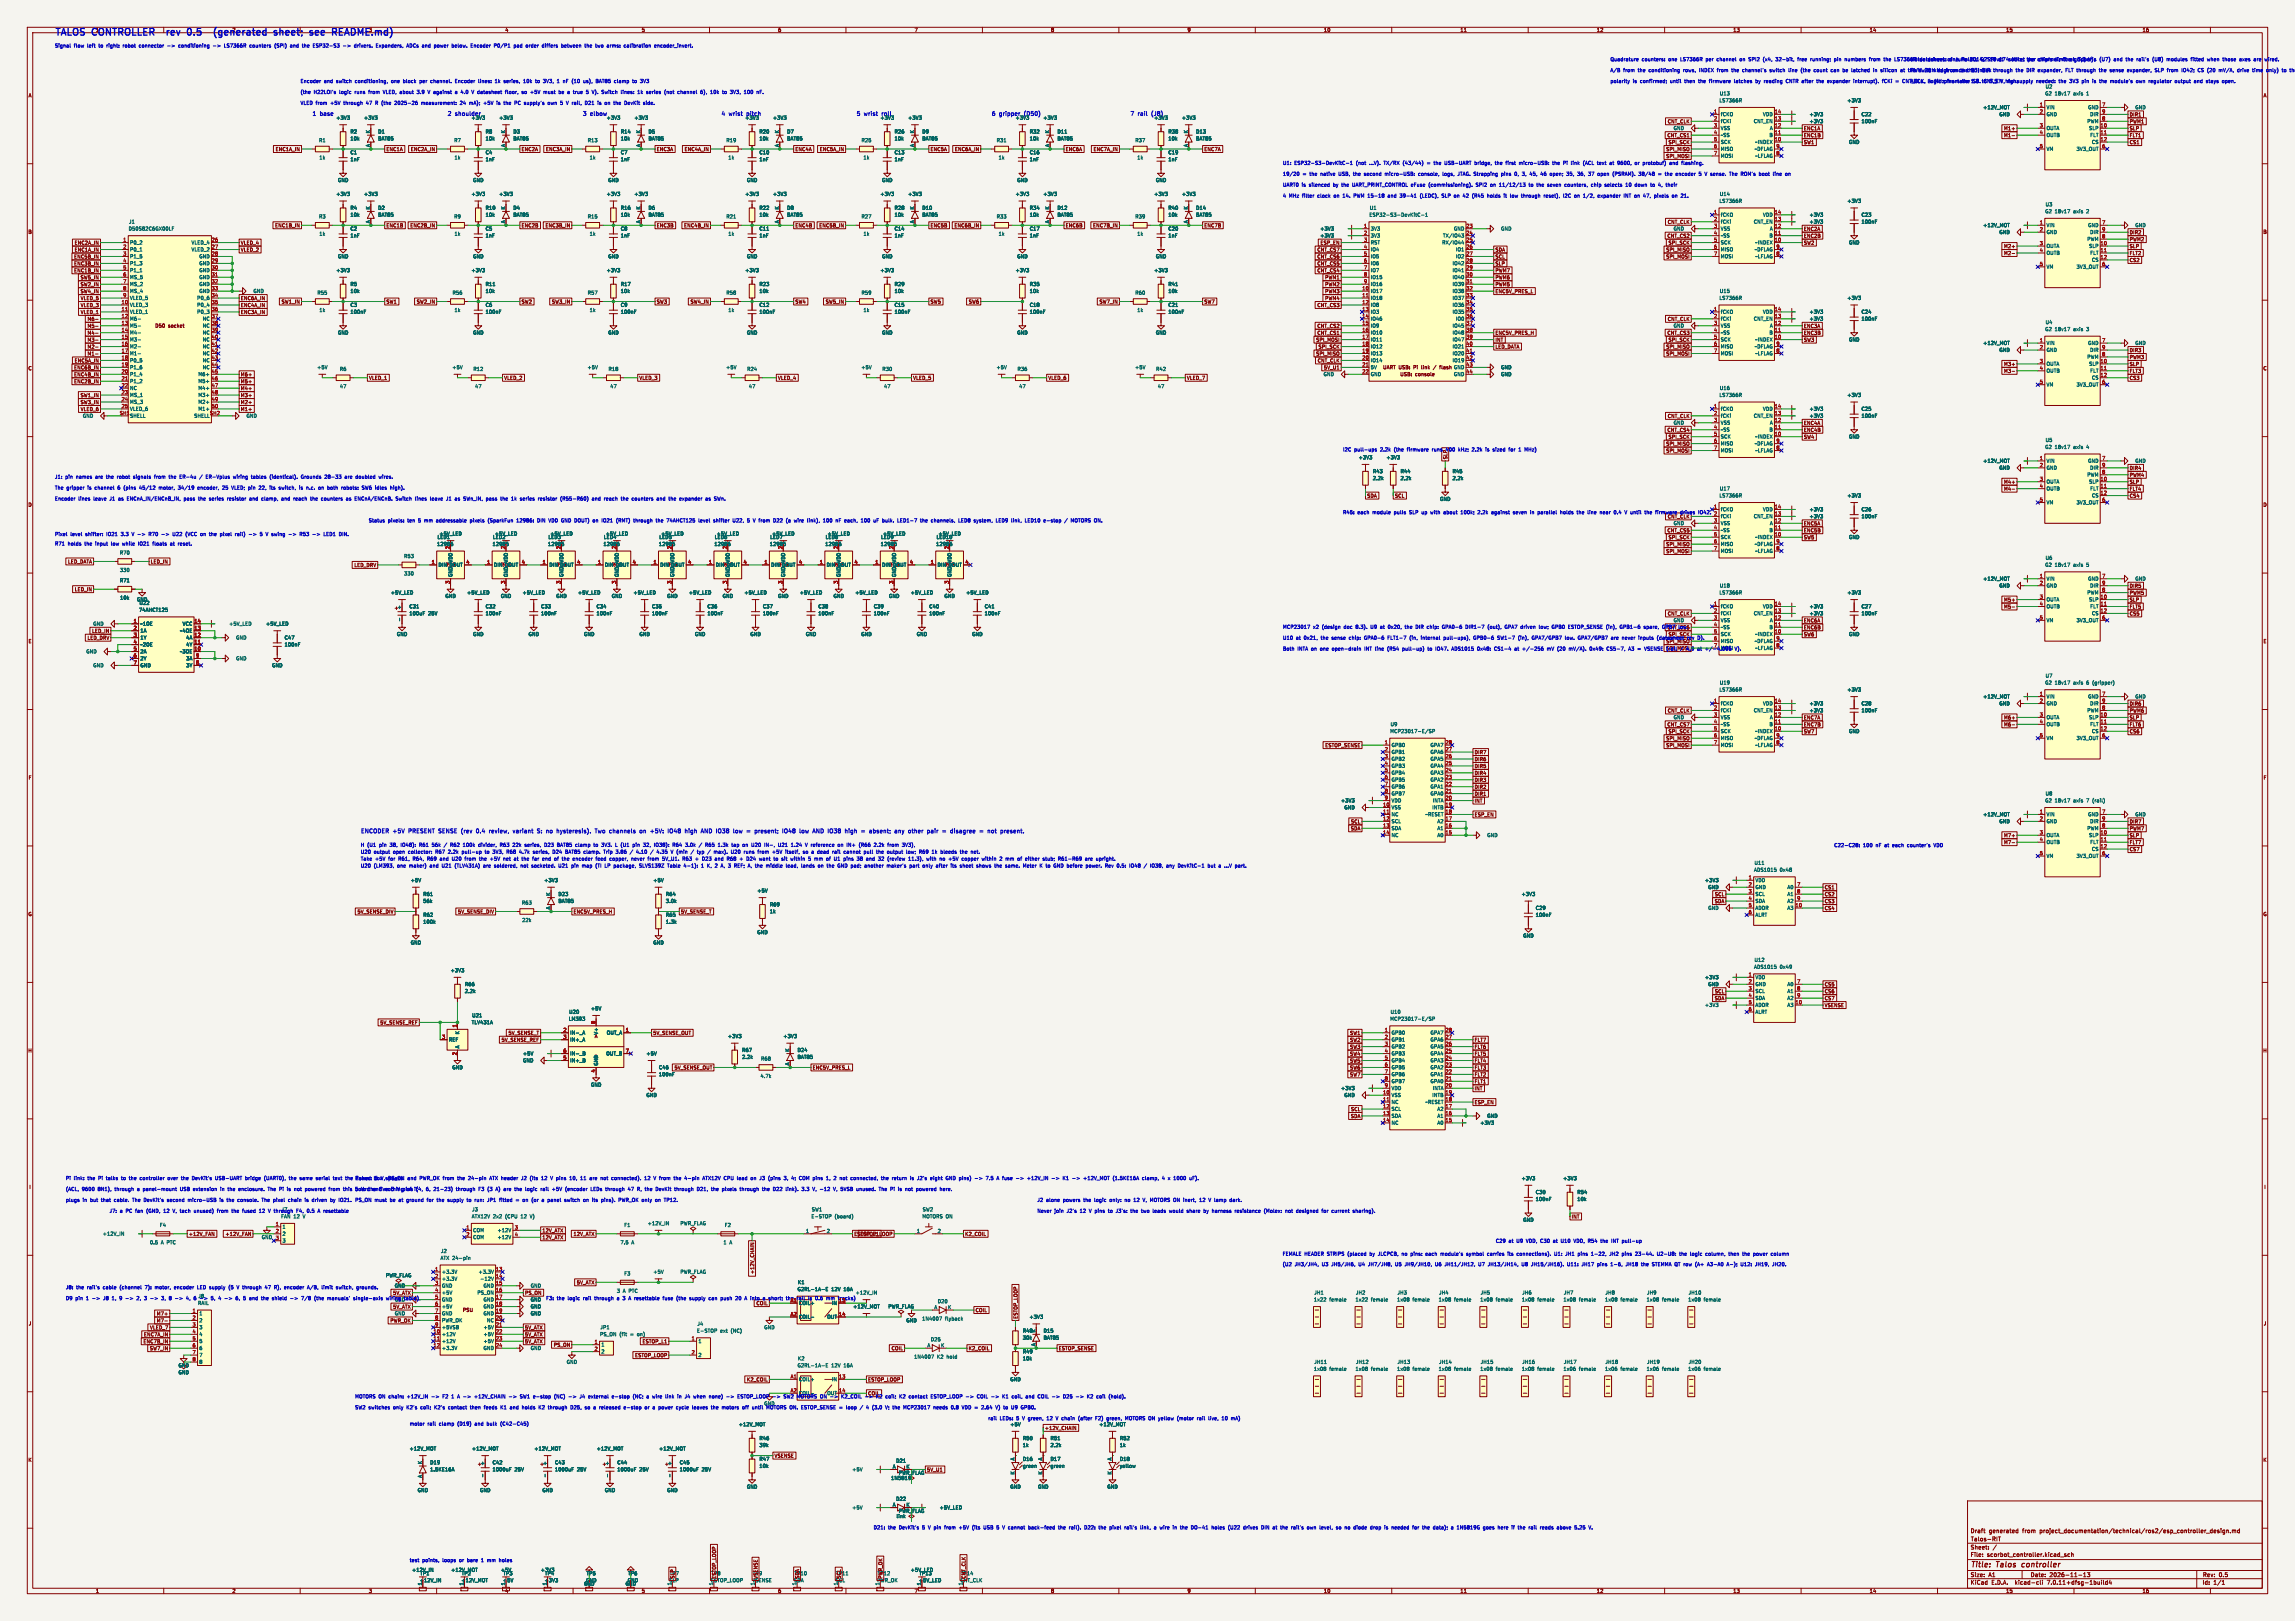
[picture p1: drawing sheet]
<svg xmlns="http://www.w3.org/2000/svg" width="841mm" height="594mm" viewBox="0 0 841 594" stroke-linecap="round" stroke-linejoin="round" font-family="sans-serif">
<defs><g id="words">
<g font-size="3.5" fill="#0000c2">
<text x="20" y="13.7">TALOS CONTROLLER</text>
<text x="63.4" y="13.7">rev</text>
<text x="71.9" y="13.7">0.5</text>
<text x="83.6" y="13.7">(generated</text>
<text x="106.6" y="13.7">sheet;</text>
<text x="120.7" y="13.7">see</text>
<text x="130" y="13.7">README.md)</text>
</g>
<g font-size="2.8" fill="#840000">
<text x="722" y="574.9">Title:</text>
<text x="731.7" y="574.9">Talos</text>
<text x="741.8" y="574.9">controller</text>
</g>
<g font-size="2.1" fill="#0000c2">
<text x="114.3" y="42.9">1</text>
<text x="117.5" y="42.9">base</text>
<text x="163.8" y="42.9">2</text>
<text x="167" y="42.9">shoulder</text>
<text x="213.4" y="42.9">3</text>
<text x="216.5" y="42.9">elbow</text>
<text x="264.2" y="42.9">4</text>
<text x="267.3" y="42.9">wrist</text>
<text x="313.7" y="42.9">5</text>
<text x="316.9" y="42.9">wrist</text>
<text x="363.2" y="42.9">6</text>
<text x="366.4" y="42.9">gripper</text>
<text x="414" y="42.9">7</text>
<text x="417.2" y="42.9">rail</text>
<text x="422.7" y="42.9">(J8)</text>
<text x="132.1" y="305.7">ENCODER</text>
<text x="144.2" y="305.7">+5V</text>
<text x="150.5" y="305.7">PRESENT</text>
<text x="162.1" y="305.7">SENSE</text>
<text x="171" y="305.7">(rev</text>
<text x="177.1" y="305.7">0.4</text>
<text x="182.4" y="305.7">review,</text>
<text x="191.8" y="305.7">variant</text>
<text x="201.2" y="305.7">S:</text>
<text x="205.1" y="305.7">no</text>
<text x="209.6" y="305.7">hysteresis).</text>
<text x="224.3" y="305.7">Two</text>
<text x="230.1" y="305.7">channels</text>
<text x="241.8" y="305.7">on</text>
<text x="246.3" y="305.7">+5V:</text>
<text x="253.3" y="305.7">IO48</text>
<text x="260.2" y="305.7">high</text>
<text x="266.7" y="305.7">AND</text>
<text x="272.8" y="305.7">IO38</text>
<text x="279.7" y="305.7">low</text>
<text x="285.2" y="305.7">=</text>
<text x="288.8" y="305.7">present;</text>
<text x="299.5" y="305.7">IO48</text>
<text x="306.4" y="305.7">low</text>
<text x="311.8" y="305.7">AND</text>
<text x="317.9" y="305.7">IO38</text>
<text x="324.8" y="305.7">high</text>
<text x="331.4" y="305.7">=</text>
<text x="335" y="305.7">absent;</text>
<text x="344.8" y="305.7">any</text>
<text x="350.4" y="305.7">other</text>
<text x="358" y="305.7">pair</text>
<text x="364.1" y="305.7">=</text>
<text x="367.7" y="305.7">disagree</text>
</g>
<g font-size="2.1" fill="#006464">
<text x="274.4" y="42.9">pitch</text>
<text x="323.9" y="42.9">roll</text>
<text x="376.1" y="42.9">(D50)</text>
</g>
<g font-size="2.1" fill="#840000">
<text x="722" y="562">Draft</text>
<text x="728.8" y="562">generated</text>
<text x="741.2" y="562">from</text>
<text x="747.6" y="562">project_documentation/technical/ros2/esp_controller_design.md</text>
<text x="722" y="568">Sheet:</text>
<text x="722" y="565.2">Talos-RIT</text>
<text x="722" y="570.7">File:</text>
<text x="728.1" y="570.7">scorbot_controller.kicad_sch</text>
<text x="722" y="580.9">KiCad</text>
<text x="722" y="578.1">Size:</text>
<text x="728.7" y="578.1">A1</text>
<text x="729.7" y="580.9">E.D.A.</text>
<text x="738.6" y="580.9">kicad-cli</text>
<text x="744" y="578.1">Date:</text>
<text x="750.5" y="580.9">7.0.11+dfsg-1build4</text>
<text x="751" y="578.1">2026-11-13</text>
<text x="807" y="578.3">Rev:</text>
<text x="807" y="580.9">Id:</text>
<text x="811.1" y="580.9">1/1</text>
<text x="813.4" y="578.3">0.5</text>
</g>
<g font-size="1.8" fill="#0000c2">
<text x="35" y="11.9">1</text>
<text x="85" y="11.9">2</text>
<text x="20" y="17.6">Signal</text>
<text x="27.1" y="17.6">flow</text>
<text x="32.1" y="17.6">left</text>
<text x="36.5" y="17.6">to</text>
<text x="39.6" y="17.6">right:</text>
<text x="45.8" y="17.6">robot</text>
<text x="51.9" y="17.6">connector</text>
<text x="62.4" y="17.6">-&gt;</text>
<text x="66.7" y="17.6">conditioning</text>
<text x="79.6" y="17.6">-&gt;</text>
<text x="83.9" y="17.6">LS7366R</text>
<text x="93.4" y="17.6">counters</text>
<text x="102.7" y="17.6">(SPI)</text>
<text x="108.7" y="17.6">and</text>
<text x="113.3" y="17.6">the</text>
<text x="117.5" y="17.6">ESP32-S3</text>
<text x="128.7" y="17.6">-&gt;</text>
<text x="133" y="17.6">drivers.</text>
<text x="141.2" y="17.6">Expanders,</text>
<text x="152.6" y="17.6">ADCs and</text>
<text x="163.1" y="17.6">power</text>
<text x="169.7" y="17.6">below.</text>
<text x="176.9" y="17.6">Encoder</text>
<text x="185.6" y="17.6">P0/P1</text>
<text x="193.1" y="17.6">pad</text>
<text x="197.7" y="17.6">order</text>
<text x="203.8" y="17.6">differs</text>
<text x="211.1" y="17.6">between</text>
<text x="219.9" y="17.6">the</text>
<text x="224" y="17.6">two</text>
<text x="228.4" y="17.6">arms:</text>
<text x="234.8" y="17.6">calibration</text>
<text x="246.2" y="17.6">encoder_invert.</text>
<text x="590" y="22.6">Quadrature</text>
<text x="601.6" y="22.6">counters:</text>
<text x="611.6" y="22.6">one</text>
<text x="616.1" y="22.6">LS7366R</text>
<text x="625.6" y="22.6">per</text>
<text x="629.8" y="22.6">channel</text>
<text x="638.4" y="22.6">on</text>
<text x="641.9" y="22.6">SPI2</text>
<text x="647.4" y="22.6">(x4,</text>
<text x="652.2" y="22.6">32-bit,</text>
<text x="660.5" y="22.6">free</text>
<text x="665.4" y="22.6">running;</text>
<text x="674.3" y="22.6">pin</text>
<text x="678.3" y="22.6">numbers</text>
<text x="687.6" y="22.6">from</text>
<text x="693.1" y="22.6">the</text>
<text x="697.2" y="22.6">LS7366R</text>
<text x="700" y="22.6">Motor</text>
<text x="706.4" y="22.6">drivers:</text>
<text x="706.7" y="22.6">datasheetoneof Pololu</text>
<text x="720.2" y="22.6">June</text>
<text x="725.7" y="22.6">2014;18v17</text>
<text x="726.4" y="22.6">G2</text>
<text x="732.3" y="22.6">SPI</text>
<text x="736.6" y="22.6">at</text>
<text x="737" y="22.6">socketMHz,</text>
<text x="739.6" y="22.6">4</text>
<text x="744.3" y="22.6">per the</text>
<text x="748.5" y="22.6">channel;</text>
<text x="751.7" y="22.6">chip's</text>
<text x="757.7" y="22.6">the</text>
<text x="758.5" y="22.6">limitgripper's</text>
<text x="764" y="22.6">at</text>
<text x="767" y="22.6">3.3</text>
<text x="771.2" y="22.6">V).</text>
<text x="771.4" y="22.6">(U7)</text>
<text x="776.8" y="22.6">and</text>
<text x="781.4" y="22.6">the</text>
<text x="785.5" y="22.6">rail's</text>
<text x="791.5" y="22.6">(U8)</text>
<text x="796.9" y="22.6">modules</text>
<text x="806" y="22.6">fitted</text>
<text x="812.2" y="22.6">when</text>
<text x="818.1" y="22.6">those</text>
<text x="824.4" y="22.6">axes</text>
<text x="829.9" y="22.6">are</text>
<text x="834.1" y="22.6">wired.</text>
<text x="590" y="26.6">A/B</text>
<text x="594.9" y="26.6">from</text>
<text x="600.4" y="26.6">the</text>
<text x="604.5" y="26.6">conditioning</text>
<text x="617.4" y="26.6">rows,</text>
<text x="623.4" y="26.6">INDEX</text>
<text x="630.2" y="26.6">from</text>
<text x="635.7" y="26.6">the</text>
<text x="639.8" y="26.6">channel's</text>
<text x="650.1" y="26.6">switch</text>
<text x="657.2" y="26.6">line</text>
<text x="661.8" y="26.6">(the</text>
<text x="666.8" y="26.6">count</text>
<text x="673.3" y="26.6">can</text>
<text x="677.8" y="26.6">be</text>
<text x="681.2" y="26.6">latched</text>
<text x="689.4" y="26.6">in</text>
<text x="692.3" y="26.6">silicon</text>
<text x="699.8" y="26.6">at</text>
<text x="700" y="26.6">PWM</text>
<text x="702.8" y="26.6">the20switch</text>
<text x="708.9" y="26.6">kHz</text>
<text x="713.5" y="26.6">from</text>
<text x="714.1" y="26.6">edge the</text>
<text x="719.7" y="26.6">onceS3;theDIR</text>
<text x="729.5" y="26.6">index</text>
<text x="731.7" y="26.6">through</text>
<text x="740.1" y="26.6">the</text>
<text x="744.2" y="26.6">DIR</text>
<text x="748.5" y="26.6">expander,</text>
<text x="758.9" y="26.6">FLT through</text>
<text x="771.6" y="26.6">the</text>
<text x="775.7" y="26.6">sense</text>
<text x="782.3" y="26.6">expander,</text>
<text x="792.6" y="26.6">SLP</text>
<text x="797.3" y="26.6">from</text>
<text x="802.8" y="26.6">IO42;</text>
<text x="809" y="26.6">CS (20</text>
<text x="817.1" y="26.6">mV/A,</text>
<text x="824" y="26.6">drive</text>
<text x="829.8" y="26.6">time</text>
<text x="835.1" y="26.6">only)</text>
<text x="841" y="26.6">to</text>
<text x="110" y="30.6">Encoder</text>
<text x="110" y="34.6">(the</text>
<text x="115" y="34.6">H22LOI's</text>
<text x="118.7" y="30.6">and</text>
<text x="123.3" y="30.6">switch</text>
<text x="124.5" y="34.6">logic</text>
<text x="130.3" y="34.6">runs</text>
<text x="130.4" y="30.6">conditioning,</text>
<text x="135.6" y="34.6">from</text>
<text x="141.1" y="34.6">VLED, about</text>
<text x="143.9" y="30.6">one</text>
<text x="148.5" y="30.6">block</text>
<text x="153.9" y="34.6">3.9</text>
<text x="154.7" y="30.6">per</text>
<text x="158.1" y="34.6">V against</text>
<text x="158.9" y="30.6">channel.</text>
<text x="168.1" y="30.6">Encoder</text>
<text x="168.5" y="34.6">a</text>
<text x="170.8" y="34.6">4.0</text>
<text x="175" y="34.6">V datasheet</text>
<text x="176.8" y="30.6">lines:</text>
<text x="183.2" y="30.6">1k</text>
<text x="186.6" y="30.6">series,</text>
<text x="187.7" y="34.6">floor,</text>
<text x="194" y="30.6">10k</text>
<text x="194" y="34.6">so</text>
<text x="197.3" y="34.6">+5V</text>
<text x="198.6" y="30.6">to</text>
<text x="201.6" y="30.6">3V3,</text>
<text x="202.4" y="34.6">must</text>
<text x="206.9" y="30.6">1</text>
<text x="208.1" y="34.6">be</text>
<text x="209.3" y="30.6">nF</text>
<text x="211.5" y="34.6">a</text>
<text x="212.7" y="30.6">(10</text>
<text x="213.8" y="34.6">true</text>
<text x="217.1" y="30.6">us),</text>
<text x="218.8" y="34.6">5</text>
<text x="221.1" y="34.6">V).</text>
<text x="221.9" y="30.6">BAT85</text>
<text x="224.9" y="34.6">Switch</text>
<text x="228.8" y="30.6">clamp</text>
<text x="232.1" y="34.6">lines:</text>
<text x="235.8" y="30.6">to</text>
<text x="238.5" y="34.6">1k</text>
<text x="241.9" y="34.6">series</text>
<text x="248.7" y="34.6">(not</text>
<text x="253.7" y="34.6">channel</text>
<text x="262.3" y="34.6">6),</text>
<text x="266.1" y="34.6">10k</text>
<text x="270.8" y="34.6">to</text>
<text x="273.8" y="34.6">3V3,</text>
<text x="279.1" y="34.6">100</text>
<text x="590" y="30.6">polarity</text>
<text x="598.4" y="30.6">is</text>
<text x="601.2" y="30.6">confirmed;</text>
<text x="612.4" y="30.6">until</text>
<text x="617.8" y="30.6">then</text>
<text x="623.1" y="30.6">the</text>
<text x="627.3" y="30.6">firmware</text>
<text x="636.6" y="30.6">latches</text>
<text x="644.7" y="30.6">by</text>
<text x="647.9" y="30.6">reading</text>
<text x="656.2" y="30.6">CNTR after</text>
<text x="667.9" y="30.6">the</text>
<text x="672" y="30.6">expander</text>
<text x="681.7" y="30.6">interrupt).</text>
<text x="692.5" y="30.6">fCKi</text>
<text x="697.6" y="30.6">=</text>
<text x="700" y="30.6">ADCs.</text>
<text x="706.4" y="30.6">Logic4</text>
<text x="712.6" y="30.6">MHz</text>
<text x="717.6" y="30.6">from</text>
<text x="717.7" y="30.6">take</text>
<text x="722.9" y="30.6">1.8</text>
<text x="727.1" y="30.6">to</text>
<text x="727.2" y="30.6">S3.5.5</text>
<text x="731.4" y="30.6">CNT_EN</text>
<text x="734.3" y="30.6">V, no high.</text>
<text x="740.7" y="30.6">supply</text>
<text x="747.9" y="30.6">needed:</text>
<text x="756.4" y="30.6">the</text>
<text x="760.6" y="30.6">3V3</text>
<text x="765.2" y="30.6">pin</text>
<text x="769.3" y="30.6">is</text>
<text x="772.1" y="30.6">the</text>
<text x="776.2" y="30.6">module's</text>
<text x="785.9" y="30.6">own</text>
<text x="790.7" y="30.6">regulator</text>
<text x="800.6" y="30.6">output</text>
<text x="807.8" y="30.6">and</text>
<text x="812.4" y="30.6">stays</text>
<text x="818.5" y="30.6">open.</text>
<text x="110" y="38.6">VLED from</text>
<text x="121.2" y="38.6">+5V</text>
<text x="126.3" y="38.6">through</text>
<text x="134.7" y="38.6">47</text>
<text x="138.3" y="38.6">R (the</text>
<text x="145.7" y="38.6">2025-26</text>
<text x="155.7" y="38.6">measurement:</text>
<text x="170.1" y="38.6">24</text>
<text x="173.7" y="38.6">mA);</text>
<text x="179.1" y="38.6">+5V</text>
<text x="184.2" y="38.6">is</text>
<text x="187" y="38.6">the</text>
<text x="191.1" y="38.6">PC</text>
<text x="194.8" y="38.6">supply's</text>
<text x="203.7" y="38.6">own</text>
<text x="208.5" y="38.6">5</text>
<text x="210.9" y="38.6">V rail,</text>
<text x="218.1" y="38.6">D21</text>
<text x="223" y="38.6">is</text>
<text x="225.8" y="38.6">on</text>
<text x="229.3" y="38.6">the</text>
<text x="233.4" y="38.6">DevKit</text>
<text x="470" y="64.6">19/20</text>
<text x="470" y="60.6">U1:</text>
<text x="474.3" y="60.6">ESP32-S3-DevKitC-1</text>
<text x="477.3" y="64.6">=</text>
<text x="480.1" y="64.6">the</text>
<text x="484.2" y="64.6">native</text>
<text x="491.1" y="64.6">USB,</text>
<text x="496.7" y="64.6">the</text>
<text x="497.1" y="60.6">(not</text>
<text x="500.8" y="64.6">second</text>
<text x="502.1" y="60.6">...V).</text>
<text x="507.6" y="60.6">TX/RX</text>
<text x="508.6" y="64.6">micro-USB:</text>
<text x="514.8" y="60.6">(43/44)</text>
<text x="521.1" y="64.6">console,</text>
<text x="526.6" y="60.6">the</text>
<text x="530.2" y="64.6">logs,</text>
<text x="530.7" y="60.6">USB-UART</text>
<text x="536" y="64.6">JTAG. Strapping</text>
<text x="541.9" y="60.6">bridge,</text>
<text x="549.6" y="60.6">the</text>
<text x="552.3" y="64.6">pins</text>
<text x="553.8" y="60.6">first</text>
<text x="557.4" y="64.6">0,</text>
<text x="558.8" y="60.6">micro-USB:</text>
<text x="560.4" y="64.6">3,</text>
<text x="563.3" y="64.6">45,</text>
<text x="567.5" y="64.6">46</text>
<text x="571.1" y="64.6">open;</text>
<text x="571.3" y="60.6">the</text>
<text x="575.4" y="60.6">Pi</text>
<text x="577.4" y="64.6">35,</text>
<text x="578.5" y="60.6">link</text>
<text x="581.6" y="64.6">36,</text>
<text x="583.1" y="60.6">(ACL</text>
<text x="585.8" y="64.6">37</text>
<text x="588.5" y="60.6">text</text>
<text x="589.4" y="64.6">open</text>
<text x="593.2" y="60.6">at</text>
<text x="595.1" y="64.6">(PSRAM).</text>
<text x="596.3" y="60.6">9600,</text>
<text x="602.9" y="60.6">or</text>
<text x="604.9" y="64.6">38/48</text>
<text x="606" y="60.6">protobuf)</text>
<text x="612.2" y="64.6">=</text>
<text x="615" y="64.6">the</text>
<text x="616" y="60.6">and</text>
<text x="619.1" y="64.6">encoder</text>
<text x="620.6" y="60.6">flashing.</text>
<text x="627.8" y="64.6">5</text>
<text x="630.1" y="64.6">V sense.</text>
<text x="639.6" y="64.6">The</text>
<text x="643.9" y="64.6">ROM's</text>
<text x="650.8" y="64.6">boot</text>
<text x="656.1" y="64.6">line</text>
<text x="470" y="68.6">UART0</text>
<text x="477" y="68.6">is</text>
<text x="479.8" y="68.6">silenced</text>
<text x="488.9" y="68.6">by</text>
<text x="492.2" y="68.6">the</text>
<text x="496.3" y="68.6">UART_PRINT_CONTROL eFuse</text>
<text x="524.6" y="68.6">(commissioning).</text>
<text x="542.2" y="68.6">SPI2</text>
<text x="547.7" y="68.6">on</text>
<text x="551.1" y="68.6">11/12/13</text>
<text x="562.2" y="68.6">to</text>
<text x="565.3" y="68.6">the</text>
<text x="569.4" y="68.6">seven</text>
<text x="575.9" y="68.6">counters,</text>
<text x="585.8" y="68.6">chip</text>
<text x="591" y="68.6">selects</text>
<text x="598.9" y="68.6">10</text>
<text x="602.5" y="68.6">down</text>
<text x="608.4" y="68.6">to</text>
<text x="611.5" y="68.6">4,</text>
<text x="614.4" y="68.6">their</text>
<text x="470" y="72.6">4</text>
<text x="472.4" y="72.6">MHz</text>
<text x="477.4" y="72.6">filter</text>
<text x="483.1" y="72.6">clock</text>
<text x="489.3" y="72.6">on</text>
<text x="492.8" y="72.6">14.</text>
<text x="497" y="72.6">PWM 15-18</text>
<text x="509.9" y="72.6">and</text>
<text x="514.5" y="72.6">39-41</text>
<text x="522.1" y="72.6">(LEDC),</text>
<text x="530.3" y="72.6">SLP</text>
<text x="535" y="72.6">on</text>
<text x="538.4" y="72.6">42</text>
<text x="542" y="72.6">(R45</text>
<text x="547.7" y="72.6">holds</text>
<text x="554" y="72.6">it</text>
<text x="556.5" y="72.6">low</text>
<text x="560.9" y="72.6">through</text>
<text x="569.3" y="72.6">reset),</text>
<text x="576.6" y="72.6">I2C</text>
<text x="580.9" y="72.6">on</text>
<text x="584.4" y="72.6">1/2,</text>
<text x="589.9" y="72.6">expander</text>
<text x="599.6" y="72.6">INT on</text>
<text x="607.2" y="72.6">47,</text>
<text x="611.4" y="72.6">pixels</text>
<text x="618.1" y="72.6">on</text>
<text x="492" y="165.6">I2C</text>
<text x="496.3" y="165.6">pull-ups</text>
<text x="506" y="165.6">2.2k</text>
<text x="511.2" y="165.6">(the</text>
<text x="516.2" y="165.6">firmware</text>
<text x="525.5" y="165.6">runs</text>
<text x="530.8" y="165.6">400</text>
<text x="535.6" y="165.6">kHz;</text>
<text x="540.7" y="165.6">2.2k</text>
<text x="546" y="165.6">is</text>
<text x="548.8" y="165.6">sized</text>
<text x="554.8" y="165.6">for</text>
<text x="558.7" y="165.6">1</text>
<text x="561" y="165.6">MHz)</text>
<text x="530.5" y="168.4" transform="rotate(-90 530.5 168.4)">SLP</text>
<text x="20" y="175.6">J1:</text>
<text x="20" y="179.6">The</text>
<text x="24" y="175.6">pin</text>
<text x="24.4" y="179.6">gripper</text>
<text x="28" y="175.6">names</text>
<text x="32.3" y="179.6">is</text>
<text x="35.1" y="179.6">channel</text>
<text x="35.3" y="175.6">are</text>
<text x="39.5" y="175.6">the</text>
<text x="43.6" y="175.6">robot</text>
<text x="43.7" y="179.6">6</text>
<text x="46.1" y="179.6">(pins</text>
<text x="49.8" y="175.6">signals</text>
<text x="52" y="179.6">45/12</text>
<text x="57.7" y="175.6">from</text>
<text x="59.3" y="179.6">motor,</text>
<text x="63.2" y="175.6">the</text>
<text x="66.6" y="179.6">34/19</text>
<text x="67.4" y="175.6">ER-4u</text>
<text x="74" y="179.6">encoder,</text>
<text x="74.9" y="175.6">/</text>
<text x="77.4" y="175.6">ER-Vplus</text>
<text x="83.2" y="179.6">25</text>
<text x="86.8" y="179.6">VLED; pin</text>
<text x="87.6" y="175.6">wiring</text>
<text x="94.4" y="175.6">tables</text>
<text x="97.2" y="179.6">22,</text>
<text x="101.4" y="175.6">(identical).</text>
<text x="101.4" y="179.6">its</text>
<text x="104.9" y="179.6">switch,</text>
<text x="112.6" y="179.6">is</text>
<text x="113.1" y="175.6">Grounds</text>
<text x="115.4" y="179.6">n.c.</text>
<text x="120.1" y="179.6">on</text>
<text x="121.9" y="175.6">28-33</text>
<text x="123.5" y="179.6">both</text>
<text x="128.9" y="179.6">robots:</text>
<text x="129.5" y="175.6">are</text>
<text x="133.7" y="175.6">doubled</text>
<text x="136.6" y="179.6">SW6 idles</text>
<text x="142.4" y="175.6">wires.</text>
<text x="147.4" y="179.6">high).</text>
<text x="20" y="183.6">Encoder</text>
<text x="28.7" y="183.6">lines</text>
<text x="34.4" y="183.6">leave</text>
<text x="40.6" y="183.6">J1</text>
<text x="43.9" y="183.6">as</text>
<text x="47.3" y="183.6">ENCnA_IN/ENCnB_IN,</text>
<text x="68.3" y="183.6">pass</text>
<text x="73.9" y="183.6">the</text>
<text x="78" y="183.6">series</text>
<text x="84.8" y="183.6">resistor</text>
<text x="93.2" y="183.6">and</text>
<text x="97.8" y="183.6">clamp,</text>
<text x="105.3" y="183.6">and</text>
<text x="109.9" y="183.6">reach</text>
<text x="116.3" y="183.6">the</text>
<text x="120.5" y="183.6">counters</text>
<text x="129.8" y="183.6">as</text>
<text x="133.2" y="183.6">ENCnA/ENCnB.</text>
<text x="148.4" y="183.6">Switch</text>
<text x="155.7" y="183.6">lines</text>
<text x="161.4" y="183.6">leave</text>
<text x="167.5" y="183.6">J1</text>
<text x="170.9" y="183.6">as</text>
<text x="174.2" y="183.6">SWn_IN,</text>
<text x="182.7" y="183.6">pass</text>
<text x="188.2" y="183.6">the</text>
<text x="192.4" y="183.6">1k</text>
<text x="195.8" y="183.6">series</text>
<text x="202.6" y="183.6">resistor</text>
<text x="210.9" y="183.6">(R55-R60)</text>
<text x="222.8" y="183.6">and</text>
<text x="227.4" y="183.6">reach</text>
<text x="233.8" y="183.6">the</text>
<text x="237.9" y="183.6">counters</text>
<text x="247.3" y="183.6">and</text>
<text x="251.9" y="183.6">the</text>
<text x="256" y="183.6">expander</text>
<text x="265.8" y="183.6">as</text>
<text x="135" y="191.6">Status</text>
<text x="142.2" y="191.6">pixels:</text>
<text x="149.5" y="191.6">ten</text>
<text x="153.6" y="191.6">5</text>
<text x="156" y="191.6">mm</text>
<text x="160.6" y="191.6">addressable</text>
<text x="173.2" y="191.6">pixels</text>
<text x="179.9" y="191.6">(SparkFun</text>
<text x="190.6" y="191.6">12986:</text>
<text x="198.5" y="191.6">DIN</text>
<text x="202.8" y="191.6">VDD GND DOUT)</text>
<text x="219.6" y="191.6">on</text>
<text x="223.1" y="191.6">IO21</text>
<text x="228.6" y="191.6">(RMT)</text>
<text x="235.1" y="191.6">through</text>
<text x="243.6" y="191.6">the</text>
<text x="247.7" y="191.6">74AHCT125</text>
<text x="259.6" y="191.6">level</text>
<text x="265.2" y="191.6">shifter</text>
<text x="272.5" y="191.6">U22,</text>
<text x="278" y="191.6">5</text>
<text x="280.4" y="191.6">V from</text>
<text x="288.2" y="191.6">D22</text>
<text x="293" y="191.6">(a</text>
<text x="296.2" y="191.6">wire</text>
<text x="301.2" y="191.6">link),</text>
<text x="307.3" y="191.6">100</text>
<text x="312.1" y="191.6">nF</text>
<text x="315.5" y="191.6">each,</text>
<text x="321.7" y="191.6">100</text>
<text x="326.5" y="191.6">uF</text>
<text x="329.9" y="191.6">bulk.</text>
<text x="335.7" y="191.6">LED1-7</text>
<text x="344.3" y="191.6">the</text>
<text x="348.4" y="191.6">channels,</text>
<text x="358.7" y="191.6">LED8</text>
<text x="364.5" y="191.6">system,</text>
<text x="372.8" y="191.6">LED9</text>
<text x="378.6" y="191.6">link,</text>
<text x="383.9" y="191.6">LED10</text>
<text x="390.9" y="191.6">e-stop</text>
<text x="398.8" y="191.6">/</text>
<text x="401.3" y="191.6">MOTORS ON.</text>
<text x="492" y="188.6">R45:</text>
<text x="497.5" y="188.6">each</text>
<text x="503.1" y="188.6">module</text>
<text x="511.2" y="188.6">pulls</text>
<text x="517" y="188.6">SLP</text>
<text x="521.7" y="188.6">up</text>
<text x="525.2" y="188.6">with</text>
<text x="530.1" y="188.6">about</text>
<text x="536.6" y="188.6">100k;</text>
<text x="543.1" y="188.6">2.2k</text>
<text x="548.3" y="188.6">against</text>
<text x="556.4" y="188.6">seven</text>
<text x="562.9" y="188.6">in</text>
<text x="565.8" y="188.6">parallel</text>
<text x="574.3" y="188.6">holds</text>
<text x="580.6" y="188.6">the</text>
<text x="584.8" y="188.6">line</text>
<text x="589.4" y="188.6">near</text>
<text x="594.8" y="188.6">0.4</text>
<text x="599" y="188.6">V until</text>
<text x="606.7" y="188.6">the</text>
<text x="610.8" y="188.6">firmware</text>
<text x="611" y="190.2">CNT_CLK</text>
<text x="620.2" y="188.6">drives</text>
<text x="627" y="188.6">IO42.</text>
<text x="20" y="196.6">Pixel</text>
<text x="25.8" y="196.6">level</text>
<text x="31.5" y="196.6">shifter:</text>
<text x="39.4" y="196.6">IO21</text>
<text x="44.9" y="196.6">3.3</text>
<text x="49.1" y="196.6">V -&gt;</text>
<text x="55.7" y="196.6">R70</text>
<text x="60.5" y="196.6">-&gt;</text>
<text x="64.8" y="196.6">U22</text>
<text x="69.7" y="196.6">(VCC</text>
<text x="75.4" y="196.6">on</text>
<text x="78.9" y="196.6">the</text>
<text x="83" y="196.6">pixel</text>
<text x="88.7" y="196.6">rail)</text>
<text x="93.9" y="196.6">-&gt;</text>
<text x="98.2" y="196.6">5</text>
<text x="100.6" y="196.6">V swing</text>
<text x="109.3" y="196.6">-&gt;</text>
<text x="113.6" y="196.6">R53</text>
<text x="118.5" y="196.6">-&gt;</text>
<text x="122.8" y="196.6">LED1</text>
<text x="20" y="200.1">R71</text>
<text x="24.9" y="200.1">holds</text>
<text x="31.2" y="200.1">the</text>
<text x="35.3" y="200.1">input</text>
<text x="41.3" y="200.1">low</text>
<text x="45.6" y="200.1">while</text>
<text x="51.6" y="200.1">IO21</text>
<text x="57.1" y="200.1">floats</text>
<text x="63.7" y="200.1">at</text>
<text x="66.8" y="200.1">reset.</text>
<text x="470" y="230.6">MCP23017</text>
<text x="481.2" y="230.6">x2</text>
<text x="484.6" y="230.6">(design</text>
<text x="492.8" y="230.6">doc</text>
<text x="497.4" y="230.6">8.3).</text>
<text x="503" y="230.6">U9</text>
<text x="506.7" y="230.6">at</text>
<text x="509.8" y="230.6">0x20,</text>
<text x="516.2" y="230.6">the</text>
<text x="520.3" y="230.6">DIR</text>
<text x="524.6" y="230.6">chip:</text>
<text x="530.4" y="230.6">GPA0-6</text>
<text x="539.2" y="230.6">DIR1-7</text>
<text x="547.5" y="230.6">(out),</text>
<text x="554" y="230.6">GPA7</text>
<text x="560" y="230.6">driven</text>
<text x="566.9" y="230.6">low;</text>
<text x="571.8" y="230.6">GPB0</text>
<text x="578" y="230.6">ESTOP_SENSE (in),</text>
<text x="597.4" y="230.6">GPB1-6</text>
<text x="606.3" y="230.6">spare,CNT_CS6 low.</text>
<text x="611.3" y="233.4">SPI_SCK</text>
<text x="613.3" y="230.6">GPB7</text>
<text x="470" y="238.6">Both</text>
<text x="470" y="234.6">U10</text>
<text x="474.9" y="234.6">at</text>
<text x="475.5" y="238.6">INTA on</text>
<text x="478" y="234.6">0x21,</text>
<text x="484.1" y="238.6">one</text>
<text x="484.4" y="234.6">the</text>
<text x="488.5" y="234.6">sense</text>
<text x="488.7" y="238.6">open-drain</text>
<text x="495.1" y="234.6">chip:</text>
<text x="500.8" y="238.6">INT line</text>
<text x="500.9" y="234.6">GPA0-6</text>
<text x="509.5" y="238.6">(R54</text>
<text x="509.6" y="234.6">FLT1-7</text>
<text x="515.2" y="238.6">pull-up)</text>
<text x="517.9" y="234.6">(in,</text>
<text x="522.3" y="234.6">internal</text>
<text x="524.7" y="238.6">to</text>
<text x="527.8" y="238.6">IO47.</text>
<text x="530.8" y="234.6">pull-ups),</text>
<text x="533.9" y="238.6">ADS1015</text>
<text x="541.9" y="234.6">GPB0-6</text>
<text x="543.5" y="238.6">0x48:</text>
<text x="549.9" y="238.6">CS1-4</text>
<text x="550.9" y="234.6">SW1-7</text>
<text x="557.6" y="238.6">at</text>
<text x="558.7" y="234.6">(in),</text>
<text x="560.6" y="238.6">+/-256</text>
<text x="563.9" y="234.6">GPA7/GPB7</text>
<text x="569.9" y="238.6">mV</text>
<text x="573.8" y="238.6">(20</text>
<text x="576.3" y="234.6">low.</text>
<text x="578.3" y="238.6">mV/A).</text>
<text x="581.2" y="234.6">GPA7/GPB7</text>
<text x="586.1" y="238.6">0x49:</text>
<text x="592.5" y="238.6">CS5-7,</text>
<text x="593.6" y="234.6">are</text>
<text x="597.8" y="234.6">never</text>
<text x="600.8" y="238.6">A3</text>
<text x="604" y="234.6">inputs</text>
<text x="604.3" y="238.6">=</text>
<text x="607" y="238.6">VSENSE (rail</text>
<text x="610.4" y="238.4">SPI_MOSI</text>
<text x="610.4" y="235.9">SPI_MISO</text>
<text x="611" y="234.6">(datasheet</text>
<text x="620.5" y="238.6">/</text>
<text x="622.3" y="234.6">rev</text>
<text x="623" y="238.6">4.9</text>
<text x="627.9" y="237.2">7</text>
<text x="630.3" y="238.6">+/-4.096</text>
<text x="630.4" y="238.4">MOSI</text>
<text x="132.1" y="310.5">H (U1</text>
<text x="139.1" y="310.5">pin</text>
<text x="143.2" y="310.5">38,</text>
<text x="147.4" y="310.5">IO48):</text>
<text x="154.4" y="310.5">R61</text>
<text x="159.2" y="310.5">56k</text>
<text x="166.4" y="310.5">R62</text>
<text x="171.2" y="310.5">100k</text>
<text x="177" y="310.5">divider,</text>
<text x="185.2" y="310.5">R63</text>
<text x="190" y="310.5">22k</text>
<text x="194.7" y="310.5">series,</text>
<text x="202.1" y="310.5">D23</text>
<text x="206.9" y="310.5">BAT85</text>
<text x="213.8" y="310.5">clamp</text>
<text x="220.7" y="310.5">to</text>
<text x="223.8" y="310.5">3V3.</text>
<text x="229.1" y="310.5">L (U1</text>
<text x="235.8" y="310.5">pin</text>
<text x="239.9" y="310.5">32,</text>
<text x="244.1" y="310.5">IO38):</text>
<text x="251.1" y="310.5">R64</text>
<text x="255.9" y="310.5">3.0k</text>
<text x="261.2" y="310.5">/</text>
<text x="263.7" y="310.5">R65</text>
<text x="268.5" y="310.5">1.3k</text>
<text x="273.7" y="310.5">tap</text>
<text x="277.9" y="310.5">on</text>
<text x="281.4" y="310.5">U20</text>
<text x="286.3" y="310.5">IN-,</text>
<text x="291.6" y="310.5">U21</text>
<text x="296.5" y="310.5">1.24</text>
<text x="301.9" y="310.5">V reference</text>
<text x="314.3" y="310.5">on</text>
<text x="317.7" y="310.5">IN+</text>
<text x="322.4" y="310.5">(R66</text>
<text x="328.1" y="310.5">2.2k</text>
<text x="333.3" y="310.5">from</text>
<text x="672" y="310.6">C22-C28:</text>
<text x="682.7" y="310.6">100</text>
<text x="687.5" y="310.6">nF</text>
<text x="690.9" y="310.6">at</text>
<text x="694" y="310.6">each</text>
<text x="699.6" y="310.6">counter's</text>
<text x="709.6" y="310.6">VDD</text>
<text x="132.1" y="315.6">Take</text>
<text x="132.1" y="313">U20</text>
<text x="137" y="313">output</text>
<text x="137.5" y="315.6">+5V</text>
<text x="142.5" y="315.6">for</text>
<text x="144.2" y="313">open</text>
<text x="146.4" y="315.6">R61,</text>
<text x="149.9" y="313">collector:</text>
<text x="151.8" y="315.6">R64,</text>
<text x="157.3" y="315.6">R69</text>
<text x="160.1" y="313">R67</text>
<text x="162.1" y="315.6">and</text>
<text x="165" y="313">2.2k</text>
<text x="166.8" y="315.6">U20</text>
<text x="170.2" y="313">pull-up</text>
<text x="171.7" y="315.6">from</text>
<text x="177.2" y="315.6">the</text>
<text x="178.9" y="313">to</text>
<text x="181.3" y="315.6">+5V</text>
<text x="181.9" y="313">3V3,</text>
<text x="186.4" y="315.6">net</text>
<text x="187.2" y="313">R68</text>
<text x="190.5" y="315.6">at</text>
<text x="192" y="313">4.7k</text>
<text x="193.6" y="315.6">the</text>
<text x="197.3" y="313">series,</text>
<text x="197.7" y="315.6">far</text>
<text x="201.5" y="315.6">end</text>
<text x="204.7" y="313">D24</text>
<text x="206.1" y="315.6">of</text>
<text x="209.1" y="315.6">the</text>
<text x="209.5" y="313">BAT85</text>
<text x="213.3" y="315.6">encoder</text>
<text x="216.4" y="313">clamp.</text>
<text x="221.9" y="315.6">feed</text>
<text x="224" y="313">Trip</text>
<text x="227.2" y="315.6">copper,</text>
<text x="228.6" y="313">3.86</text>
<text x="234" y="313">/</text>
<text x="235.3" y="315.6">never</text>
<text x="236.6" y="313">4.10</text>
<text x="241.6" y="315.6">from</text>
<text x="242" y="313">/</text>
<text x="244.5" y="313">4.35</text>
<text x="247.1" y="315.6">5V_U1.</text>
<text x="249.9" y="313">V (min</text>
<text x="254.7" y="315.6">R63</text>
<text x="257.6" y="313">/</text>
<text x="259.6" y="315.6">+</text>
<text x="260.1" y="313">typ</text>
<text x="262.3" y="315.6">D23</text>
<text x="264.1" y="313">/</text>
<text x="266.6" y="313">max).</text>
<text x="267.2" y="315.6">and</text>
<text x="271.8" y="315.6">R68</text>
<text x="273.1" y="313">U20</text>
<text x="276.6" y="315.6">+</text>
<text x="278" y="313">runs</text>
<text x="279.4" y="315.6">D24</text>
<text x="283.3" y="313">from</text>
<text x="284.2" y="315.6">want</text>
<text x="288.8" y="313">+5V</text>
<text x="289.8" y="315.6">to</text>
<text x="292.8" y="315.6">sit</text>
<text x="293.9" y="313">itself,</text>
<text x="296.3" y="315.6">within</text>
<text x="300.5" y="313">so</text>
<text x="303.1" y="315.6">5</text>
<text x="303.8" y="313">a</text>
<text x="305.5" y="315.6">mm</text>
<text x="306.1" y="313">dead</text>
<text x="310" y="315.6">of</text>
<text x="311.8" y="313">rail</text>
<text x="313.1" y="315.6">U1</text>
<text x="316.2" y="313">cannot</text>
<text x="316.8" y="315.6">pins</text>
<text x="321.9" y="315.6">38</text>
<text x="323.8" y="313">pull</text>
<text x="325.5" y="315.6">and</text>
<text x="328.6" y="313">the</text>
<text x="330.1" y="315.6">32</text>
<text x="332.7" y="313">output</text>
<text x="333.7" y="315.6">(review</text>
<text x="340" y="313">low;</text>
<text x="341.6" y="315.6">11.3),</text>
<text x="344.9" y="313">R69</text>
<text x="348.4" y="315.6">with</text>
<text x="349.7" y="313">1k</text>
<text x="353.1" y="313">bleeds</text>
<text x="353.4" y="315.6">no</text>
<text x="356.9" y="315.6">+5V</text>
<text x="361.9" y="315.6">copper</text>
<text x="369.5" y="315.6">within</text>
<text x="376.2" y="315.6">2</text>
<text x="378.6" y="315.6">mm</text>
<text x="383.2" y="315.6">of</text>
<text x="386.2" y="315.6">either</text>
<text x="392.8" y="315.6">stub;</text>
<text x="398.6" y="315.6">R61-R69</text>
<text x="408.8" y="315.6">are</text>
<text x="132.1" y="318.1">U20</text>
<text x="137" y="318.1">(LM393,</text>
<text x="145.7" y="318.1">one</text>
<text x="150.3" y="318.1">maker)</text>
<text x="158.1" y="318.1">and</text>
<text x="162.7" y="318.1">U21</text>
<text x="167.6" y="318.1">(TLV431A)</text>
<text x="178.3" y="318.1">are</text>
<text x="182.4" y="318.1">soldered,</text>
<text x="192.3" y="318.1">not</text>
<text x="196.5" y="318.1">socketed.</text>
<text x="206.6" y="318.1">U21</text>
<text x="211.6" y="318.1">pin</text>
<text x="215.6" y="318.1">map</text>
<text x="220.8" y="318.1">(TI</text>
<text x="224.4" y="318.1">LP</text>
<text x="227.9" y="318.1">package,</text>
<text x="237.4" y="318.1">SLVS139Z</text>
<text x="248" y="318.1">Table</text>
<text x="254.2" y="318.1">4-1):</text>
<text x="260.8" y="318.1">1</text>
<text x="263.2" y="318.1">K,</text>
<text x="266.2" y="318.1">2</text>
<text x="268.6" y="318.1">A, 3</text>
<text x="273.8" y="318.1">REF;</text>
<text x="279.1" y="318.1">A, the</text>
<text x="286.1" y="318.1">middle</text>
<text x="293.6" y="318.1">lead,</text>
<text x="299.5" y="318.1">lands</text>
<text x="305.8" y="318.1">on</text>
<text x="309.2" y="318.1">the</text>
<text x="313.4" y="318.1">GND pad;</text>
<text x="323.6" y="318.1">another</text>
<text x="332" y="318.1">maker's</text>
<text x="340.6" y="318.1">part</text>
<text x="345.5" y="318.1">only</text>
<text x="350.6" y="318.1">after</text>
<text x="356.3" y="318.1">its</text>
<text x="359.8" y="318.1">sheet</text>
<text x="366.1" y="318.1">shows</text>
<text x="372.9" y="318.1">the</text>
<text x="377.1" y="318.1">same.</text>
<text x="383.8" y="318.1">Meter</text>
<text x="390.1" y="318.1">K</text>
<text x="392.5" y="318.1">to</text>
<text x="395.6" y="318.1">GND before</text>
<text x="407.8" y="318.1">power.</text>
<text x="415.1" y="318.1">Rev</text>
<text x="419.6" y="318.1">0.5:</text>
<text x="424.4" y="318.1">IO48</text>
<text x="429.9" y="318.1">/</text>
<text x="432.4" y="318.1">IO38,</text>
<text x="438.5" y="318.1">any</text>
<text x="443" y="318.1">DevKitC-1</text>
<text x="454.1" y="318.1">but</text>
<text x="24" y="436.6">(ACL,</text>
<text x="24" y="432.6">Pi</text>
<text x="27" y="432.6">link:</text>
<text x="30" y="436.6">9600</text>
<text x="32.3" y="432.6">the</text>
<text x="36" y="436.6">8N1),</text>
<text x="36.4" y="432.6">Pi</text>
<text x="39.4" y="432.6">talks</text>
<text x="42.4" y="436.6">through</text>
<text x="45.2" y="432.6">to</text>
<text x="48.3" y="432.6">the</text>
<text x="50.8" y="436.6">a</text>
<text x="52.4" y="432.6">controller</text>
<text x="53.1" y="436.6">panel-mount</text>
<text x="62.8" y="432.6">over</text>
<text x="66.9" y="436.6">USB</text>
<text x="68" y="432.6">the</text>
<text x="71.9" y="436.6">extension</text>
<text x="72.1" y="432.6">DevKit's</text>
<text x="80.8" y="432.6">USB-UART</text>
<text x="82.1" y="436.6">in</text>
<text x="85" y="436.6">the</text>
<text x="89.2" y="436.6">enclosure.</text>
<text x="92.1" y="432.6">bridge</text>
<text x="99.2" y="432.6">(UART0),</text>
<text x="100.1" y="436.6">The</text>
<text x="104.5" y="436.6">Pi</text>
<text x="107.6" y="436.6">is</text>
<text x="108.5" y="432.6">the</text>
<text x="110.4" y="436.6">not</text>
<text x="112.6" y="432.6">same</text>
<text x="114.6" y="436.6">powered</text>
<text x="118.8" y="432.6">serial</text>
<text x="123.5" y="436.6">from</text>
<text x="125.2" y="432.6">text</text>
<text x="129" y="436.6">this V:board five</text>
<text x="130" y="432.6">the</text>
<text x="130" y="432.6">Power:</text>
<text x="130" y="436.6">5</text>
<text x="134.1" y="432.6">Eshed V,box</text>
<text x="135.2" y="436.6">the</text>
<text x="137.4" y="432.6">5</text>
<text x="140.2" y="436.6">and 5nothing</text>
<text x="142.6" y="432.6">PS_ON</text>
<text x="146.3" y="436.6">V pins</text>
<text x="149.9" y="432.6">and</text>
<text x="153.1" y="436.6">of</text>
<text x="153.7" y="436.6">(4, it 6,</text>
<text x="154.5" y="432.6">PWR_OK from</text>
<text x="160.5" y="436.6">21-23)</text>
<text x="168.8" y="432.6">the</text>
<text x="168.9" y="436.6">through</text>
<text x="172.9" y="432.6">24-pin</text>
<text x="177.3" y="436.6">F3</text>
<text x="180.8" y="436.6">(3</text>
<text x="181" y="432.6">ATX header</text>
<text x="184" y="436.6">A)</text>
<text x="187.2" y="436.6">are</text>
<text x="191.3" y="436.6">the</text>
<text x="193" y="432.6">J2</text>
<text x="195.5" y="436.6">logic</text>
<text x="196.4" y="432.6">(its</text>
<text x="200.7" y="432.6">12</text>
<text x="201.3" y="436.6">rail</text>
<text x="204.3" y="432.6">V pins</text>
<text x="205.7" y="436.6">+5V</text>
<text x="210.7" y="436.6">(encoder</text>
<text x="211.7" y="432.6">10,</text>
<text x="215.9" y="432.6">11</text>
<text x="219.5" y="432.6">are</text>
<text x="220.2" y="436.6">LEDs</text>
<text x="223.7" y="432.6">not</text>
<text x="225.9" y="436.6">through</text>
<text x="227.9" y="432.6">connected).</text>
<text x="234.3" y="436.6">47</text>
<text x="237.9" y="436.6">R,</text>
<text x="240.2" y="432.6">12</text>
<text x="241" y="436.6">the</text>
<text x="243.7" y="432.6">V from</text>
<text x="245.1" y="436.6">DevKit</text>
<text x="251.5" y="432.6">the</text>
<text x="252.2" y="436.6">through</text>
<text x="255.7" y="432.6">4-pin</text>
<text x="260.6" y="436.6">D21,</text>
<text x="262.5" y="432.6">ATX12V</text>
<text x="266.1" y="436.6">the</text>
<text x="270.2" y="436.6">pixels</text>
<text x="270.5" y="432.6">CPU</text>
<text x="275.5" y="432.6">lead</text>
<text x="276.9" y="436.6">through</text>
<text x="280.7" y="432.6">on</text>
<text x="284.2" y="432.6">J3</text>
<text x="285.4" y="436.6">the</text>
<text x="287.5" y="432.6">(pins</text>
<text x="289.5" y="436.6">D22</text>
<text x="293.5" y="432.6">3,</text>
<text x="294.4" y="436.6">link).</text>
<text x="296.5" y="432.6">4;</text>
<text x="299.5" y="432.6">COM pins</text>
<text x="300.4" y="436.6">3.3</text>
<text x="304.6" y="436.6">V, -12</text>
<text x="309.8" y="432.6">1,</text>
<text x="312.7" y="436.6">V, 5VSB</text>
<text x="312.8" y="432.6">2</text>
<text x="315.2" y="432.6">not</text>
<text x="319.4" y="432.6">connected,</text>
<text x="321.5" y="436.6">unused.</text>
<text x="330" y="436.6">The</text>
<text x="330.8" y="432.6">the</text>
<text x="334.3" y="436.6">Pi</text>
<text x="334.9" y="432.6">return</text>
<text x="337.4" y="436.6">is</text>
<text x="340.2" y="436.6">not</text>
<text x="341.8" y="432.6">is</text>
<text x="344.4" y="436.6">powered</text>
<text x="344.6" y="432.6">J2's</text>
<text x="349.6" y="432.6">eight</text>
<text x="355.5" y="432.6">GND pins)</text>
<text x="366.5" y="432.6">-&gt;</text>
<text x="370.8" y="432.6">7.5</text>
<text x="375" y="432.6">A fuse</text>
<text x="386.7" y="432.6">+12V_IN</text>
<text x="400.2" y="432.6">K1</text>
<text x="403.8" y="432.6">-&gt;</text>
<text x="408.1" y="432.6">+12V_MOT</text>
<text x="419.1" y="432.6">(1.5KE16A</text>
<text x="430.1" y="432.6">clamp,</text>
<text x="437.6" y="432.6">4</text>
<text x="24" y="440.6">plugs</text>
<text x="30.3" y="440.6">in</text>
<text x="33.2" y="440.6">but</text>
<text x="37.4" y="440.6">that</text>
<text x="42.4" y="440.6">cable.</text>
<text x="49.3" y="440.6">The</text>
<text x="53.6" y="440.6">DevKit's</text>
<text x="62.4" y="440.6">second</text>
<text x="70.2" y="440.6">micro-USB</text>
<text x="82.1" y="440.6">is</text>
<text x="84.9" y="440.6">the</text>
<text x="89" y="440.6">console.</text>
<text x="98.1" y="440.6">The</text>
<text x="102.5" y="440.6">pixel</text>
<text x="108.2" y="440.6">chain</text>
<text x="114.5" y="440.6">is</text>
<text x="117.3" y="440.6">driven</text>
<text x="124.2" y="440.6">by</text>
<text x="127.5" y="440.6">IO21.</text>
<text x="130" y="440.6">PS_ON</text>
<text x="137.3" y="440.6">must</text>
<text x="143" y="440.6">be</text>
<text x="146.5" y="440.6">at</text>
<text x="149.5" y="440.6">ground</text>
<text x="157.2" y="440.6">for</text>
<text x="161" y="440.6">the</text>
<text x="165.2" y="440.6">supply</text>
<text x="172.4" y="440.6">to</text>
<text x="175.5" y="440.6">run:</text>
<text x="180.4" y="440.6">JP1</text>
<text x="185" y="440.6">fitted</text>
<text x="191.2" y="440.6">=</text>
<text x="193.9" y="440.6">on</text>
<text x="197.4" y="440.6">(or</text>
<text x="201.3" y="440.6">a</text>
<text x="203.6" y="440.6">panel</text>
<text x="210" y="440.6">switch</text>
<text x="217.1" y="440.6">on</text>
<text x="220.6" y="440.6">its</text>
<text x="224.1" y="440.6">pins).</text>
<text x="230.7" y="440.6">PWR_OK only</text>
<text x="244.5" y="440.6">on</text>
<text x="248" y="440.6">TP12.</text>
<text x="380" y="440.6">J2</text>
<text x="383.3" y="440.6">alone</text>
<text x="389.7" y="440.6">powers</text>
<text x="397.4" y="440.6">the</text>
<text x="401.6" y="440.6">logic</text>
<text x="407.4" y="440.6">only:</text>
<text x="413.1" y="440.6">no</text>
<text x="416.6" y="440.6">12</text>
<text x="420.1" y="440.6">V, MOTORS ON inert,</text>
<text x="441.7" y="440.6">12</text>
<text x="445.3" y="440.6">V lamp</text>
<text x="453.4" y="440.6">dark.</text>
<text x="40" y="444.6">J7:</text>
<text x="44" y="444.6">a</text>
<text x="46.3" y="444.6">PC</text>
<text x="50" y="444.6">fan</text>
<text x="54.2" y="444.6">(GND,</text>
<text x="60.7" y="444.6">12</text>
<text x="64.3" y="444.6">V, tach</text>
<text x="72.4" y="444.6">unused)</text>
<text x="81.1" y="444.6">from</text>
<text x="86.7" y="444.6">the</text>
<text x="90.8" y="444.6">fused</text>
<text x="97.1" y="444.6">12</text>
<text x="100.7" y="444.6">V J7</text>
<text x="102.9" y="446.6">FAN 12</text>
<text x="103" y="444.6">through</text>
<text x="111.4" y="444.6">F4,</text>
<text x="115.5" y="444.6">0.5</text>
<text x="119.7" y="444.6">A resettable</text>
<text x="380" y="444.6">Never</text>
<text x="386.4" y="444.6">join</text>
<text x="391.1" y="444.6">J2's</text>
<text x="396.1" y="444.6">12</text>
<text x="399.7" y="444.6">V pins</text>
<text x="407" y="444.6">to</text>
<text x="410.1" y="444.6">J3's:</text>
<text x="415.7" y="444.6">the</text>
<text x="419.8" y="444.6">two</text>
<text x="424.2" y="444.6">leads</text>
<text x="430.4" y="444.6">would</text>
<text x="437" y="444.6">share</text>
<text x="443.4" y="444.6">by</text>
<text x="446.7" y="444.6">harness</text>
<text x="455.3" y="444.6">resistance</text>
<text x="466.2" y="444.6">(Molex:</text>
<text x="474.2" y="444.6">not</text>
<text x="478.4" y="444.6">designed</text>
<text x="487.9" y="444.6">for</text>
<text x="491.8" y="444.6">current</text>
<text x="499.7" y="444.6">sharing).</text>
<text x="548" y="455.6">C29</text>
<text x="552.9" y="455.6">at</text>
<text x="555.9" y="455.6">U9</text>
<text x="559.6" y="455.6">VDD, C30</text>
<text x="569.9" y="455.6">at</text>
<text x="572.9" y="455.6">U10</text>
<text x="577.8" y="455.6">VDD, R54</text>
<text x="588.1" y="455.6">the</text>
<text x="592.2" y="455.6">INT pull-up</text>
<text x="469.9" y="460.4">FEMALE HEADER STRIPS</text>
<text x="494.2" y="460.4">(placed</text>
<text x="502.5" y="460.4">by</text>
<text x="505.7" y="460.4">JLCPCB,</text>
<text x="514.6" y="460.4">no</text>
<text x="518.1" y="460.4">pins:</text>
<text x="523.8" y="460.4">each</text>
<text x="529.4" y="460.4">module's</text>
<text x="539.1" y="460.4">symbol</text>
<text x="546.9" y="460.4">carries</text>
<text x="554.6" y="460.4">its</text>
<text x="558.2" y="460.4">connections).</text>
<text x="572.2" y="460.4">U1:</text>
<text x="576.5" y="460.4">JH1</text>
<text x="581.2" y="460.4">pins</text>
<text x="586.3" y="460.4">1-22,</text>
<text x="593.2" y="460.4">JH2</text>
<text x="597.9" y="460.4">pins</text>
<text x="603" y="460.4">23-44.</text>
<text x="611.2" y="460.4">U2-U8:</text>
<text x="619.6" y="460.4">the</text>
<text x="623.8" y="460.4">logic</text>
<text x="629.6" y="460.4">column,</text>
<text x="638.3" y="460.4">then</text>
<text x="643.5" y="460.4">the</text>
<text x="647.7" y="460.4">power</text>
<text x="654.4" y="460.4">column</text>
<text x="469.9" y="464.2">(U2</text>
<text x="474.5" y="464.2">JH3/JH4,</text>
<text x="484.6" y="464.2">U3</text>
<text x="488.3" y="464.2">JH5/JH6,</text>
<text x="498.4" y="464.2">U4</text>
<text x="502.1" y="464.2">JH7/JH8,</text>
<text x="512.2" y="464.2">U5</text>
<text x="516" y="464.2">JH9/JH10,</text>
<text x="527.3" y="464.2">U6</text>
<text x="531" y="464.2">JH11/JH12,</text>
<text x="543.5" y="464.2">U7</text>
<text x="547.2" y="464.2">JH13/JH14,</text>
<text x="559.8" y="464.2">U8</text>
<text x="563.5" y="464.2">JH15/JH16).</text>
<text x="576.9" y="464.2">U11:</text>
<text x="582.4" y="464.2">JH17</text>
<text x="588.3" y="464.2">pins</text>
<text x="593.4" y="464.2">1-6,</text>
<text x="599.2" y="464.2">JH18</text>
<text x="605.1" y="464.2">the</text>
<text x="609.2" y="464.2">STEMMA QT row</text>
<text x="625.6" y="464.2">(A+</text>
<text x="630.3" y="464.2">A3-A0</text>
<text x="637.6" y="464.2">A-);</text>
<text x="642.9" y="464.2">U12:</text>
<text x="648.4" y="464.2">JH19,</text>
<text x="654.9" y="464.2">JH20.</text>
<text x="24" y="472.6">J8:</text>
<text x="28" y="472.6">the</text>
<text x="32.1" y="472.6">rail's</text>
<text x="38.1" y="472.6">cable</text>
<text x="44.4" y="472.6">(channel</text>
<text x="53.9" y="472.6">7):</text>
<text x="57.7" y="472.6">motor,</text>
<text x="65" y="472.6">encoder</text>
<text x="73.6" y="472.6">LED supply</text>
<text x="85.5" y="472.6">(5</text>
<text x="88.8" y="472.6">V through</text>
<text x="99.5" y="472.6">47</text>
<text x="103" y="472.6">R),</text>
<text x="106.9" y="472.6">encoder</text>
<text x="115.6" y="472.6">A/B,</text>
<text x="121.1" y="472.6">limit</text>
<text x="126.5" y="472.6">switch,</text>
<text x="134.2" y="472.6">grounds.</text>
<text x="24" y="476.6">D9</text>
<text x="27.7" y="476.6">pin</text>
<text x="31.7" y="476.6">1</text>
<text x="38.4" y="476.6">J8</text>
<text x="41.8" y="476.6">1,</text>
<text x="44.8" y="476.6">9</text>
<text x="47.1" y="476.6">-&gt;</text>
<text x="51.4" y="476.6">2,</text>
<text x="56.8" y="476.6">-&gt;</text>
<text x="61.1" y="476.6">3,</text>
<text x="64.1" y="476.6">8</text>
<text x="70.8" y="476.6">4,</text>
<text x="73.8" y="476.6">6</text>
<text x="76.2" y="476.6">-&gt;</text>
<text x="80.5" y="476.6">5,</text>
<text x="83.5" y="476.6">4</text>
<text x="85.9" y="476.6">-&gt;</text>
<text x="90.2" y="476.6">6,</text>
<text x="93.2" y="476.6">5</text>
<text x="95.5" y="476.6">and</text>
<text x="100.2" y="476.6">the</text>
<text x="104.3" y="476.6">shield</text>
<text x="111.1" y="476.6">-&gt;</text>
<text x="115.5" y="476.6">7/8</text>
<text x="120.4" y="476.6">(the</text>
<text x="125.4" y="476.6">manuals'</text>
<text x="135.1" y="476.6">single-axis</text>
<text x="143.9" y="474.7">5V_ATX</text>
<text x="144.5" y="477.1">GND</text>
<text x="147.4" y="476.6">wiring</text>
<text x="154.2" y="476.6">table).</text>
<text x="200" y="476.6">F3:</text>
<text x="204.1" y="476.6">the</text>
<text x="208.2" y="476.6">logic</text>
<text x="214" y="476.6">rail</text>
<text x="218.4" y="476.6">through</text>
<text x="226.8" y="476.6">a</text>
<text x="229.2" y="476.6">3</text>
<text x="231.5" y="476.6">A resettable</text>
<text x="244.5" y="476.6">fuse</text>
<text x="249.6" y="476.6">(the</text>
<text x="254.6" y="476.6">supply</text>
<text x="261.9" y="476.6">can</text>
<text x="266.4" y="476.6">push</text>
<text x="272.1" y="476.6">20</text>
<text x="275.7" y="476.6">A into</text>
<text x="282.7" y="476.6">a</text>
<text x="285.1" y="476.6">short;</text>
<text x="295.8" y="476.6">rail</text>
<text x="300.2" y="476.6">is</text>
<text x="303" y="476.6">0.6</text>
<text x="307.2" y="476.6">mm</text>
<text x="311.7" y="476.6">tracks)</text>
<text x="130" y="512.6">MOTORS ON chain:</text>
<text x="149.5" y="512.6">+12V_IN</text>
<text x="158.6" y="512.6">-&gt;</text>
<text x="162.9" y="512.6">F2</text>
<text x="168.8" y="512.6">A -&gt;</text>
<text x="175.4" y="512.6">+12V_CHAIN</text>
<text x="188.2" y="512.6">-&gt;</text>
<text x="192.5" y="512.6">SW1 e-stop</text>
<text x="205.5" y="512.6">(NC)</text>
<text x="210.9" y="512.6">-&gt;</text>
<text x="215.2" y="512.6">J4</text>
<text x="218.6" y="512.6">external</text>
<text x="227.4" y="512.6">e-stop</text>
<text x="235.3" y="512.6">(NC;</text>
<text x="240.5" y="512.6">a</text>
<text x="242.9" y="512.6">wire</text>
<text x="247.8" y="512.6">link</text>
<text x="252.5" y="512.6">in</text>
<text x="255.4" y="512.6">J4</text>
<text x="258.7" y="512.6">when</text>
<text x="264.6" y="512.6">none)</text>
<text x="271.2" y="512.6">-&gt;</text>
<text x="275.5" y="512.6">ESTOP_LOOP -&gt;</text>
<text x="292.6" y="511.4">COIL-</text>
<text x="292.8" y="512.6">SW2 MOTORS ON -&gt;</text>
<text x="303" y="511.4">OUT</text>
<text x="314.7" y="512.6">K2_COIL</text>
<text x="318" y="511.5">COIL</text>
<text x="323.6" y="512.6">-&gt;</text>
<text x="327.9" y="512.6">K2</text>
<text x="331.6" y="512.6">coil;</text>
<text x="336.8" y="512.6">K2</text>
<text x="340.5" y="512.6">contact</text>
<text x="348.7" y="512.6">ESTOP_LOOP -&gt;</text>
<text x="366.1" y="512.6">COIL</text>
<text x="371.5" y="512.6">-&gt;</text>
<text x="375.8" y="512.6">K1</text>
<text x="379.5" y="512.6">coil,</text>
<text x="384.7" y="512.6">and</text>
<text x="389.4" y="512.6">COIL</text>
<text x="399.1" y="512.6">D25</text>
<text x="403.9" y="512.6">-&gt;</text>
<text x="408.2" y="512.6">K2</text>
<text x="411.9" y="512.6">coil</text>
<text x="130" y="516.6">SW2 switches</text>
<text x="144.3" y="516.6">only</text>
<text x="149.4" y="516.6">K2's</text>
<text x="154.6" y="516.6">coil;</text>
<text x="159.9" y="516.6">K2's</text>
<text x="165.2" y="516.6">contact</text>
<text x="173.5" y="516.6">then</text>
<text x="178.7" y="516.6">feeds</text>
<text x="185" y="516.6">K1</text>
<text x="188.6" y="516.6">and</text>
<text x="193.3" y="516.6">holds</text>
<text x="199.6" y="516.6">K2</text>
<text x="203.2" y="516.6">through</text>
<text x="211.6" y="516.6">D25,</text>
<text x="217.1" y="516.6">so</text>
<text x="220.5" y="516.6">a</text>
<text x="222.8" y="516.6">released</text>
<text x="232" y="516.6">e-stop</text>
<text x="239.9" y="516.6">or</text>
<text x="243" y="516.6">a</text>
<text x="245.3" y="516.6">power</text>
<text x="252" y="516.6">cycle</text>
<text x="258" y="516.6">leaves</text>
<text x="265.2" y="516.6">the</text>
<text x="269.3" y="516.6">motors</text>
<text x="277" y="516.6">off</text>
<text x="280.8" y="516.6">until</text>
<text x="286.3" y="516.6">MOTORS ON.</text>
<text x="299.4" y="516.6">ESTOP_SENSE =</text>
<text x="316.3" y="516.6">loop</text>
<text x="321.6" y="516.6">/</text>
<text x="324.1" y="516.6">4</text>
<text x="326.5" y="516.6">(3.0</text>
<text x="331.5" y="516.6">V; the</text>
<text x="338.5" y="516.6">MCP23017</text>
<text x="349.7" y="516.6">needs</text>
<text x="356.4" y="516.6">0.8</text>
<text x="360.6" y="516.6">VDD =</text>
<text x="362" y="520.6">rail</text>
<text x="366.4" y="520.6">LEDs:</text>
<text x="368.1" y="516.6">2.64</text>
<text x="372.6" y="520.6">5</text>
<text x="373.5" y="516.6">V)</text>
<text x="375" y="520.6">V green,</text>
<text x="376.6" y="516.6">to</text>
<text x="379.7" y="516.6">U9</text>
<text x="384.3" y="520.6">12</text>
<text x="387.9" y="520.6">V chain</text>
<text x="396.5" y="520.6">(after</text>
<text x="414.3" y="520.6">MOTORS ON yellow</text>
<text x="433.9" y="520.6">(motor</text>
<text x="441.4" y="520.6">rail</text>
<text x="445.8" y="520.6">live,</text>
<text x="450.9" y="520.6">10</text>
<text x="454.5" y="520.6">mA)</text>
<text x="150" y="522.6">motor</text>
<text x="156.7" y="522.6">rail</text>
<text x="161" y="522.6">clamp</text>
<text x="168" y="522.6">(D19)</text>
<text x="174.5" y="522.6">and</text>
<text x="179.1" y="522.6">bulk</text>
<text x="184.3" y="522.6">(C42-C45)</text>
<text x="320" y="560.6">D21:</text>
<text x="325.5" y="560.6">the</text>
<text x="329.6" y="560.6">DevKit's</text>
<text x="338.3" y="560.6">5</text>
<text x="340.7" y="560.6">V pin</text>
<text x="347" y="560.6">from</text>
<text x="352.6" y="560.6">+5V</text>
<text x="357.6" y="560.6">(its</text>
<text x="362" y="560.6">USB</text>
<text x="367" y="560.6">5</text>
<text x="369.3" y="560.6">V cannot</text>
<text x="379.2" y="560.6">back-feed</text>
<text x="390.4" y="560.6">the</text>
<text x="394.5" y="560.6">rail).</text>
<text x="400.4" y="560.6">D22:</text>
<text x="405.8" y="560.6">the</text>
<text x="410" y="560.6">pixel</text>
<text x="415.7" y="560.6">rail's</text>
<text x="421.7" y="560.6">link,</text>
<text x="426.9" y="560.6">a</text>
<text x="429.2" y="560.6">wire</text>
<text x="434.2" y="560.6">in</text>
<text x="437.1" y="560.6">the</text>
<text x="441.3" y="560.6">DO-41</text>
<text x="449" y="560.6">holes</text>
<text x="455.3" y="560.6">(U22</text>
<text x="461" y="560.6">drives</text>
<text x="467.8" y="560.6">DIN</text>
<text x="472.2" y="560.6">at</text>
<text x="475.3" y="560.6">the</text>
<text x="479.4" y="560.6">rail's</text>
<text x="485.4" y="560.6">own</text>
<text x="490.2" y="560.6">level,</text>
<text x="496.4" y="560.6">so</text>
<text x="499.8" y="560.6">no</text>
<text x="503.3" y="560.6">diode</text>
<text x="509.6" y="560.6">drop</text>
<text x="515" y="560.6">is</text>
<text x="517.8" y="560.6">needed</text>
<text x="525.7" y="560.6">for</text>
<text x="529.5" y="560.6">the</text>
<text x="533.6" y="560.6">data);</text>
<text x="540.4" y="560.6">a</text>
<text x="542.7" y="560.6">1N5819G</text>
<text x="552.6" y="560.6">goes</text>
<text x="558.1" y="560.6">here</text>
<text x="563.4" y="560.6">if</text>
<text x="565.9" y="560.6">the</text>
<text x="570.1" y="560.6">rail</text>
<text x="574.4" y="560.6">reads</text>
<text x="580.8" y="560.6">above</text>
<text x="150" y="572.6">test</text>
<text x="154.7" y="572.6">points,</text>
<text x="162.3" y="572.6">loops</text>
<text x="168.6" y="572.6">or</text>
<text x="171.7" y="572.6">bare</text>
<text x="177.1" y="572.6">1</text>
<text x="179.5" y="572.6">mm</text>
<text x="184" y="572.6">holes</text>
</g>
<g font-size="1.8" fill="#840000">
<text x="135" y="11.9">3</text>
<text x="185" y="11.9">4</text>
<text x="235" y="11.9">5</text>
<text x="285" y="11.9">6</text>
<text x="335" y="11.9">7</text>
<text x="385" y="11.9">8</text>
<text x="435" y="11.9">9</text>
<text x="485" y="11.9">10</text>
<text x="535" y="11.9">11</text>
<text x="585" y="11.9">12</text>
<text x="635" y="11.9">13</text>
<text x="685" y="11.9">14</text>
<text x="735" y="11.9">15</text>
<text x="785" y="11.9">16</text>
<text x="10.3" y="35.9">A</text>
<text x="829.3" y="35.9">A</text>
<text x="611" y="45.4">CNT_CLK</text>
<text x="660.9" y="47.9">ENC1A</text>
<text x="734.2" y="47.9">M1+</text>
<text x="780.3" y="42.9">DIR1</text>
<text x="780.3" y="45.4">PWM1</text>
<text x="780.3" y="47.9">SLP</text>
<text x="610.9" y="50.5">CNT_CS1</text>
<text x="611.3" y="53">SPI_SCK</text>
<text x="660.9" y="50.5">ENC1B</text>
<text x="660.9" y="53">SW1</text>
<text x="734.2" y="50.5">M1-</text>
<text x="780.3" y="50.5">FLT1</text>
<text x="780.3" y="53">CS1</text>
<text x="100.9" y="55.6">ENC1A_IN</text>
<text x="141.4" y="55.6">ENC1A</text>
<text x="150.4" y="55.6">ENC2A_IN</text>
<text x="191" y="55.6">ENC2A</text>
<text x="199.9" y="55.6">ENC3A_IN</text>
<text x="240.5" y="55.6">ENC3A</text>
<text x="250.7" y="55.6">ENC4A_IN</text>
<text x="291.3" y="55.6">ENC4A</text>
<text x="300.3" y="55.6">ENC5A_IN</text>
<text x="340.8" y="55.6">ENC5A</text>
<text x="349.8" y="55.6">ENC6A_IN</text>
<text x="390.4" y="55.6">ENC6A</text>
<text x="400.6" y="55.6">ENC7A_IN</text>
<text x="441.2" y="55.6">ENC7A</text>
<text x="610.4" y="58.1">SPI_MOSI</text>
<text x="610.4" y="55.6">SPI_MISO</text>
<text x="100.7" y="83.5">ENC1B_IN</text>
<text x="141.4" y="83.5">ENC1B</text>
<text x="150.2" y="83.5">ENC2B_IN</text>
<text x="191" y="83.5">ENC2B</text>
<text x="199.7" y="83.5">ENC3B_IN</text>
<text x="240.5" y="83.5">ENC3B</text>
<text x="250.5" y="83.5">ENC4B_IN</text>
<text x="291.3" y="83.5">ENC4B</text>
<text x="300.1" y="83.5">ENC5B_IN</text>
<text x="340.8" y="83.5">ENC5B</text>
<text x="349.6" y="83.5">ENC6B_IN</text>
<text x="390.4" y="83.5">ENC6B</text>
<text x="400.4" y="83.5">ENC7B_IN</text>
<text x="441.2" y="83.5">ENC7B</text>
<text x="611" y="82.2">CNT_CLK</text>
<text x="10.3" y="85.9">B</text>
<text x="27.2" y="89.9">ENC2A_IN</text>
<text x="88.1" y="89.9">VLED_4</text>
<text x="483.7" y="89.9">ESP_EN</text>
<text x="610.9" y="87.3">CNT_CS2</text>
<text x="611.3" y="89.9">SPI_SCK</text>
<text x="660.9" y="87.3">ENC2B</text>
<text x="660.9" y="89.9">SW2</text>
<text x="660.9" y="84.8">ENC2A</text>
<text x="780.3" y="88.6">PWM2</text>
<text x="780.3" y="86">DIR2</text>
<text x="829.2" y="85.9">B</text>
<text x="27" y="94.9">ENC5B_IN</text>
<text x="27.2" y="92.4">ENC1A_IN</text>
<text x="88.1" y="92.4">VLED_2</text>
<text x="482.6" y="92.4">CNT_CS7</text>
<text x="482.6" y="94.9">CNT_CS6</text>
<text x="547.8" y="92.4">SDA</text>
<text x="547.8" y="94.9">SCL</text>
<text x="610.4" y="94.9">SPI_MOSI</text>
<text x="610.4" y="92.4">SPI_MISO</text>
<text x="734.2" y="93.7">M2-</text>
<text x="734.2" y="91.1">M2+</text>
<text x="780.3" y="93.7">FLT2</text>
<text x="780.3" y="91.1">SLP</text>
<text x="27" y="100">ENC1B_IN</text>
<text x="27" y="97.5">ENC3B_IN</text>
<text x="482.6" y="97.5">CNT_CS5</text>
<text x="482.6" y="100">CNT_CS4</text>
<text x="547.8" y="100">PWM7</text>
<text x="547.8" y="97.5">SLP</text>
<text x="780.3" y="96.2">CS2</text>
<text x="29.4" y="105.1">SW2_IN</text>
<text x="29.4" y="102.6">SW5_IN</text>
<text x="29.4" y="107.6">SW4_IN</text>
<text x="485.4" y="107.6">PWM3</text>
<text x="485.4" y="105.1">PWM2</text>
<text x="485.4" y="102.6">PWM1</text>
<text x="547.8" y="102.6">PWM6</text>
<text x="547.8" y="105.1">PWM5</text>
<text x="547.8" y="107.6">ENC5V_PRES_L</text>
<text x="29.4" y="110.2">VLED_5</text>
<text x="29.4" y="112.7">VLED_3</text>
<text x="88.1" y="112.7">ENC4A_IN</text>
<text x="88.1" y="110.2">ENC6A_IN</text>
<text x="103" y="111.4">SW1_IN</text>
<text x="141.4" y="111.4">SW1</text>
<text x="152.6" y="111.4">SW2_IN</text>
<text x="191" y="111.4">SW2</text>
<text x="202.1" y="111.4">SW3_IN</text>
<text x="240.5" y="111.4">SW3</text>
<text x="252.9" y="111.4">SW4_IN</text>
<text x="291.3" y="111.4">SW4</text>
<text x="302.4" y="111.4">SW5_IN</text>
<text x="340.8" y="111.4">SW5</text>
<text x="354.9" y="111.4">SW6</text>
<text x="402.8" y="111.4">SW7_IN</text>
<text x="441.2" y="111.4">SW7</text>
<text x="482.6" y="112.7">CNT_CS3</text>
<text x="485.4" y="110.2">PWM4</text>
<text x="29.4" y="115.3">VLED_1</text>
<text x="31.9" y="117.8">M6-</text>
<text x="88.1" y="115.3">ENC3A_IN</text>
<text x="611" y="117.8">CNT_CLK</text>
<text x="31.9" y="125.4">M3-</text>
<text x="31.9" y="120.3">M5-</text>
<text x="31.9" y="122.9">M4-</text>
<text x="56.7" y="120.3">D50</text>
<text x="61.6" y="120.3">socket</text>
<text x="482.2" y="125.4">SPI_MOSI</text>
<text x="482.6" y="122.9">CNT_CS1</text>
<text x="482.6" y="120.3">CNT_CS2</text>
<text x="547.8" y="122.9">ENC5V_PRES_H</text>
<text x="547.8" y="125.4">INT</text>
<text x="610.9" y="122.9">CNT_CS3</text>
<text x="611.3" y="125.4">SPI_SCK</text>
<text x="660.9" y="120.3">ENC3A</text>
<text x="660.9" y="122.9">ENC3B</text>
<text x="660.9" y="125.4">SW3</text>
<text x="31.9" y="128">M2-</text>
<text x="31.9" y="130.5">M1-</text>
<text x="482.2" y="130.5">SPI_MISO</text>
<text x="483" y="128">SPI_SCK</text>
<text x="547.8" y="128">LED_DATA</text>
<text x="610.4" y="130.5">SPI_MOSI</text>
<text x="610.4" y="128">SPI_MISO</text>
<text x="780.3" y="131.8">PWM3</text>
<text x="780.3" y="129.2">DIR3</text>
<text x="10.3" y="135.9">C</text>
<text x="27" y="135.6">ENC6B_IN</text>
<text x="27.2" y="133">ENC5A_IN</text>
<text x="482.7" y="133">CNT_CLK</text>
<text x="485" y="135.6">5V_U1</text>
<text x="506.7" y="135.5">UART USB:</text>
<text x="518.1" y="135.5">Pi</text>
<text x="521.2" y="135.5">link</text>
<text x="734.2" y="136.8">M3-</text>
<text x="734.2" y="134.3">M3+</text>
<text x="780.3" y="134.3">SLP</text>
<text x="780.3" y="136.8">FLT3</text>
<text x="829.2" y="135.9">C</text>
<text x="27" y="140.7">ENC2B_IN</text>
<text x="27" y="138.1">ENC4B_IN</text>
<text x="88.1" y="143.2">M4+</text>
<text x="88.1" y="140.7">M5+</text>
<text x="88.1" y="138.1">M6+</text>
<text x="135.1" y="139.4">VLED_1</text>
<text x="184.6" y="139.4">VLED_2</text>
<text x="234.2" y="139.4">VLED_3</text>
<text x="285" y="139.4">VLED_4</text>
<text x="334.5" y="139.4">VLED_5</text>
<text x="384" y="139.4">VLED_6</text>
<text x="434.8" y="139.4">VLED_7</text>
<text x="513" y="138">USB:</text>
<text x="518.6" y="138">console</text>
<text x="780.3" y="139.4">CS3</text>
<text x="29.4" y="148.3">SW3_IN</text>
<text x="29.4" y="145.7">SW1_IN</text>
<text x="88.1" y="148.3">M2+</text>
<text x="88.1" y="145.7">M3+</text>
<text x="29.4" y="150.8">VLED_6</text>
<text x="88.1" y="150.8">M1+</text>
<text x="611" y="153.4">CNT_CLK</text>
<text x="660.9" y="155.9">ENC4A</text>
<text x="610.9" y="158.4">CNT_CS4</text>
<text x="611.3" y="161">SPI_SCK</text>
<text x="660.9" y="158.4">ENC4B</text>
<text x="660.9" y="161">SW4</text>
<text x="610.4" y="166.1">SPI_MOSI</text>
<text x="610.4" y="163.5">SPI_MISO</text>
<text x="780.3" y="172.4">DIR4</text>
<text x="734.2" y="177.5">M4+</text>
<text x="780.3" y="174.9">PWM4</text>
<text x="780.3" y="177.5">SLP</text>
<text x="10.3" y="185.9">D</text>
<text x="500.9" y="182.6">SDA</text>
<text x="511" y="182.6">SCL</text>
<text x="734.2" y="180">M4-</text>
<text x="780.3" y="182.6">CS4</text>
<text x="780.3" y="180">FLT4</text>
<text x="829.2" y="185.9">D</text>
<text x="610.9" y="195.3">CNT_CS5</text>
<text x="611.3" y="197.8">SPI_SCK</text>
<text x="660.9" y="197.8">SW5</text>
<text x="660.9" y="195.3">ENC5B</text>
<text x="660.9" y="192.7">ENC5A</text>
<text x="610.4" y="202.9">SPI_MOSI</text>
<text x="610.4" y="200.3">SPI_MISO</text>
<text x="24.8" y="206.7">LED_DATA</text>
<text x="55.1" y="206.7">LED_IN</text>
<text x="129.7" y="208">LED_DRV</text>
<text x="780.3" y="215.6">DIR5</text>
<text x="27.3" y="216.9">LED_IN</text>
<text x="734.2" y="220.7">M5+</text>
<text x="780.3" y="218.1">PWM5</text>
<text x="780.3" y="220.7">SLP</text>
<text x="611" y="225.7">CNT_CLK</text>
<text x="734.2" y="223.2">M5-</text>
<text x="780.3" y="223.2">FLT5</text>
<text x="780.3" y="225.7">CS5</text>
<text x="33.6" y="232.1">LED_IN</text>
<text x="660.9" y="233.4">SW6</text>
<text x="660.9" y="230.8">ENC6B</text>
<text x="660.9" y="228.3">ENC6A</text>
<text x="10.3" y="235.9">E</text>
<text x="31.9" y="234.6">LED_DRV</text>
<text x="829.3" y="235.9">E</text>
<text x="611" y="261.3">CNT_CLK</text>
<text x="660.9" y="263.8">ENC7A</text>
<text x="734.2" y="263.8">M6+</text>
<text x="780.3" y="261.3">PWM6</text>
<text x="780.3" y="258.8">DIR6</text>
<text x="780.3" y="263.8">SLP</text>
<text x="610.9" y="266.4">CNT_CS7</text>
<text x="611.3" y="268.9">SPI_SCK</text>
<text x="660.9" y="266.4">ENC7B</text>
<text x="660.9" y="268.9">SW7</text>
<text x="734.2" y="266.4">M6-</text>
<text x="780.3" y="268.9">CS6</text>
<text x="780.3" y="266.4">FLT6</text>
<text x="485.5" y="274">ESTOP_SENSE</text>
<text x="610.4" y="274">SPI_MOSI</text>
<text x="610.4" y="271.5">SPI_MISO</text>
<text x="540.2" y="276.5">DIR7</text>
<text x="540.2" y="279.1">DIR6</text>
<text x="540.2" y="281.6">DIR5</text>
<text x="10.3" y="285.9">F</text>
<text x="540.2" y="284.2">DIR4</text>
<text x="540.2" y="286.7">DIR3</text>
<text x="829.3" y="285.9">F</text>
<text x="540.2" y="291.8">DIR1</text>
<text x="540.2" y="289.2">DIR2</text>
<text x="540.2" y="294.3">INT</text>
<text x="540.2" y="299.4">ESP_EN</text>
<text x="494.9" y="304.5">SDA</text>
<text x="494.9" y="301.9">SCL</text>
<text x="780.3" y="301.9">DIR7</text>
<text x="780.3" y="304.5">PWM7</text>
<text x="734.2" y="307">M7+</text>
<text x="734.2" y="309.6">M7-</text>
<text x="780.3" y="307">SLP</text>
<text x="780.3" y="309.6">FLT7</text>
<text x="780.3" y="312.1">CS7</text>
<text x="628.3" y="328.6">SCL</text>
<text x="668.5" y="326.1">CS1</text>
<text x="668.5" y="328.6">CS2</text>
<text x="10.3" y="335.9">G</text>
<text x="130.9" y="335">5V_SENSE_DIV</text>
<text x="167.7" y="335">5V_SENSE_DIV</text>
<text x="210" y="335">ENC5V_PRES_H</text>
<text x="249.4" y="335">5V_SENSE_T</text>
<text x="628.2" y="331.2">SDA</text>
<text x="668.5" y="331.2">CS3</text>
<text x="668.5" y="333.7">CS4</text>
<text x="829.2" y="335.9">G</text>
<text x="628.3" y="364.2">SCL</text>
<text x="668.5" y="361.6">CS5</text>
<text x="668.5" y="364.2">CS6</text>
<text x="628.2" y="366.7">SDA</text>
<text x="668.5" y="369.3">VSENSE</text>
<text x="668.5" y="366.7">CS7</text>
<text x="139.2" y="375.6">5V_SENSE_REF</text>
<text x="183.7" y="382">5V_SENSE_REF</text>
<text x="186.2" y="379.4">5V_SENSE_T</text>
<text x="217.8" y="380.6">A</text>
<text x="239.2" y="379.4">5V_SENSE_OUT</text>
<text x="494.6" y="379.4">SW1</text>
<text x="494.6" y="382">SW2</text>
<text x="540.2" y="382">FLT7</text>
<text x="10.2" y="385.9">H</text>
<text x="494.6" y="384.5">SW3</text>
<text x="494.6" y="387">SW4</text>
<text x="494.6" y="389.6">SW5</text>
<text x="540.2" y="384.5">FLT6</text>
<text x="540.2" y="387">FLT5</text>
<text x="540.2" y="389.6">FLT4</text>
<text x="829.2" y="385.9">H</text>
<text x="247" y="392.1">5V_SENSE_OUT</text>
<text x="297.7" y="392.1">ENC5V_PRES_L</text>
<text x="494.6" y="392.1">SW6</text>
<text x="494.6" y="394.7">SW7</text>
<text x="540.2" y="392.1">FLT3</text>
<text x="540.2" y="394.7">FLT2</text>
<text x="540.2" y="399.7">INT</text>
<text x="540.2" y="397.2">FLT1</text>
<text x="494.9" y="407.4">SCL</text>
<text x="540.2" y="404.8">ESP_EN</text>
<text x="494.9" y="409.9">SDA</text>
<text x="10.6" y="435.9">I</text>
<text x="829.6" y="435.9">I</text>
<text x="575.8" y="446.7">INT</text>
<text x="69.1" y="453.1">+12V_FAN</text>
<text x="82.5" y="453.1">+12V_FAN</text>
<text x="198.6" y="454.3">12V_ATX</text>
<text x="198.6" y="451.8">12V_ATX</text>
<text x="210" y="453.1">12V_ATX</text>
<text x="312.9" y="453.1">ESTOP_L1</text>
<text x="315.1" y="453.1">ESTOP_LOOP</text>
<text x="353.5" y="453.1">K2_COIL</text>
<text x="276.5" y="467" transform="rotate(-90 276.5 467)">+12V_CHAIN</text>
<text x="211.2" y="470.9">5V_ATX</text>
<text x="143.9" y="479.7">5V_ATX</text>
<text x="192.2" y="474.7">PS_ON</text>
<text x="277" y="478.5">COIL</text>
<text x="10.4" y="485.9">J</text>
<text x="57.3" y="484.8">M7-</text>
<text x="57.3" y="482.3">M7+</text>
<text x="142.9" y="484.8">PWR_OK</text>
<text x="169.4" y="480.9">PSU</text>
<text x="357.3" y="481">COIL</text>
<text x="373.1" y="483.4" transform="rotate(-90 373.1 483.4)">ESTOP_LOOP</text>
<text x="829.4" y="485.9">J</text>
<text x="52.6" y="489.9">ENC7A_IN</text>
<text x="54.8" y="487.4">VLED_7</text>
<text x="192.2" y="489.9">5V_ATX</text>
<text x="192.2" y="487.4">5V_ATX</text>
<text x="52.4" y="492.4">ENC7B_IN</text>
<text x="54.8" y="495">SW7_IN</text>
<text x="192.2" y="492.4">5V_ATX</text>
<text x="202.8" y="493.7">PS_ON</text>
<text x="232.6" y="497.5">ESTOP_LOOP</text>
<text x="235.3" y="492.4">ESTOP_L1</text>
<text x="326.6" y="495">COIL</text>
<text x="354.8" y="495">K2_COIL</text>
<text x="387.8" y="495">ESTOP_SENSE</text>
<text x="273.6" y="506.4">K2_COIL</text>
<text x="318" y="506.4">ESTOP_LOOP</text>
<text x="382.7" y="524.2">+12V_CHAIN</text>
<text x="10.3" y="535.9">K</text>
<text x="283.7" y="534.4">VSENSE</text>
<text x="339.6" y="539.4">5V_U1</text>
<text x="829.2" y="535.9">K</text>
<text x="245.1" y="577.6">TP7</text>
<text x="245.1" y="580">SLP</text>
<text x="247.3" y="578.6" transform="rotate(-90 247.3 578.6)">SLP</text>
<text x="260.3" y="577.6">TP8</text>
<text x="262.6" y="578.6" transform="rotate(-90 262.6 578.6)">ESTOP_LOOP</text>
<text x="275.6" y="577.6">TP9</text>
<text x="277.8" y="578.6" transform="rotate(-90 277.8 578.6)">VSENSE</text>
<text x="293.1" y="578.6" transform="rotate(-90 293.1 578.6)">SDA</text>
<text x="306.1" y="580">SCL</text>
<text x="308.3" y="578.6" transform="rotate(-90 308.3 578.6)">SCL</text>
<text x="321.3" y="577.6">TP12</text>
<text x="323.5" y="578.6" transform="rotate(-90 323.5 578.6)">PWR_OK</text>
<text x="351.8" y="577.6">TP14</text>
<text x="354" y="578.6" transform="rotate(-90 354 578.6)">CNT_CLK</text>
<text x="35" y="583.9">1</text>
<text x="85" y="583.9">2</text>
<text x="135" y="583.9">3</text>
<text x="185" y="583.9">4</text>
<text x="235" y="583.9">5</text>
<text x="285" y="583.9">6</text>
<text x="335" y="583.9">7</text>
<text x="385" y="583.9">8</text>
<text x="435" y="583.9">9</text>
<text x="485" y="583.9">10</text>
<text x="535" y="583.9">11</text>
<text x="585" y="583.9">12</text>
<text x="635" y="583.9">13</text>
<text x="685" y="583.9">14</text>
<text x="735" y="583.9">15</text>
<text x="785" y="583.9">16</text>
</g>
<g font-size="1.8" fill="#006464">
<text x="629.9" y="35.3">U13</text>
<text x="749.3" y="32.8">U2</text>
<text x="749.3" y="35.2">G2</text>
<text x="753" y="35.2">18v17</text>
<text x="759.9" y="35.2">axis</text>
<text x="764.9" y="35.2">1</text>
<text x="629.9" y="37.7">LS7366R</text>
<text x="676.8" y="37.7">+3V3</text>
<text x="726.6" y="40.2">+12V_MOT</text>
<text x="749.8" y="40.2">VIN</text>
<text x="765" y="40.2">GND</text>
<text x="782.3" y="40.2">GND</text>
<text x="123.1" y="44">+3V3</text>
<text x="133.2" y="44">+3V3</text>
<text x="172.6" y="44">+3V3</text>
<text x="182.8" y="44">+3V3</text>
<text x="222.1" y="44">+3V3</text>
<text x="232.3" y="44">+3V3</text>
<text x="272.9" y="44">+3V3</text>
<text x="283.1" y="44">+3V3</text>
<text x="322.5" y="44">+3V3</text>
<text x="332.6" y="44">+3V3</text>
<text x="372" y="44">+3V3</text>
<text x="382.2" y="44">+3V3</text>
<text x="422.8" y="44">+3V3</text>
<text x="433" y="44">+3V3</text>
<text x="613.1" y="47.9">GND</text>
<text x="630.4" y="42.8">fCKO</text>
<text x="630.4" y="45.3">fCKi</text>
<text x="630.4" y="47.9">VSS</text>
<text x="642.5" y="45.3">CNT_EN</text>
<text x="645.9" y="42.8">VDD</text>
<text x="648.4" y="47.9">A</text>
<text x="663" y="42.8">+3V3</text>
<text x="663" y="45.3">+3V3</text>
<text x="682" y="42.8">C22</text>
<text x="682" y="45.3">100nF</text>
<text x="732.5" y="42.8">GND</text>
<text x="749.8" y="42.8">GND</text>
<text x="749.8" y="47.9">OUTA</text>
<text x="764.7" y="45.3">PWM</text>
<text x="765.4" y="47.9">SLP</text>
<text x="765.8" y="42.8">DIR</text>
<text x="116.8" y="52.3">R1</text>
<text x="128.3" y="49.1">R2</text>
<text x="128.3" y="51.7">10k</text>
<text x="135.6" y="54" transform="rotate(-90 135.6 54)">A</text>
<text x="135.6" y="49" transform="rotate(-90 135.6 49)">K</text>
<text x="138.4" y="49.1">D1</text>
<text x="138.4" y="51.7">BAT85</text>
<text x="166.3" y="52.3">R7</text>
<text x="177.8" y="49.1">R8</text>
<text x="177.8" y="51.7">10k</text>
<text x="185.2" y="54" transform="rotate(-90 185.2 54)">A</text>
<text x="185.2" y="49" transform="rotate(-90 185.2 49)">K</text>
<text x="188" y="49.1">D3</text>
<text x="188" y="51.7">BAT85</text>
<text x="215.2" y="52.3">R13</text>
<text x="227.3" y="51.7">10k</text>
<text x="227.3" y="49.1">R14</text>
<text x="234.7" y="54" transform="rotate(-90 234.7 54)">A</text>
<text x="234.7" y="49" transform="rotate(-90 234.7 49)">K</text>
<text x="237.5" y="49.1">D5</text>
<text x="237.5" y="51.7">BAT85</text>
<text x="266" y="52.3">R19</text>
<text x="278.1" y="49.1">R20</text>
<text x="278.1" y="51.7">10k</text>
<text x="285.5" y="54" transform="rotate(-90 285.5 54)">A</text>
<text x="285.5" y="49" transform="rotate(-90 285.5 49)">K</text>
<text x="288.3" y="49.1">D7</text>
<text x="288.3" y="51.7">BAT85</text>
<text x="315.6" y="52.3">R25</text>
<text x="327.7" y="49.1">R26</text>
<text x="327.7" y="51.7">10k</text>
<text x="335" y="54" transform="rotate(-90 335 54)">A</text>
<text x="335" y="49" transform="rotate(-90 335 49)">K</text>
<text x="337.8" y="49.1">D9</text>
<text x="337.8" y="51.7">BAT85</text>
<text x="365.1" y="52.3">R31</text>
<text x="377.2" y="49.1">R32</text>
<text x="377.2" y="51.7">10k</text>
<text x="384.6" y="54" transform="rotate(-90 384.6 54)">A</text>
<text x="384.6" y="49" transform="rotate(-90 384.6 49)">K</text>
<text x="387.4" y="49.1">D11</text>
<text x="387.4" y="51.7">BAT85</text>
<text x="415.9" y="52.3">R37</text>
<text x="428" y="49.1">R38</text>
<text x="428" y="51.7">10k</text>
<text x="435.4" y="54" transform="rotate(-90 435.4 54)">A</text>
<text x="435.4" y="49" transform="rotate(-90 435.4 49)">K</text>
<text x="438.2" y="49.1">D13</text>
<text x="438.2" y="51.7">BAT85</text>
<text x="630.4" y="50.4">~SS</text>
<text x="630.4" y="52.9">SCK</text>
<text x="643.1" y="52.9">~INDEX</text>
<text x="648.3" y="50.4">B</text>
<text x="677.4" y="52.9">GND</text>
<text x="749.8" y="50.4">OUTB</text>
<text x="765.8" y="50.4">FLT</text>
<text x="766.4" y="52.9">CS</text>
<text x="116.9" y="58.6">1k</text>
<text x="128.3" y="56.7">C1</text>
<text x="128.3" y="59.3">1nF</text>
<text x="166.4" y="58.6">1k</text>
<text x="177.8" y="56.7">C4</text>
<text x="177.8" y="59.3">1nF</text>
<text x="215.9" y="58.6">1k</text>
<text x="227.3" y="56.7">C7</text>
<text x="227.3" y="59.3">1nF</text>
<text x="266.8" y="58.6">1k</text>
<text x="278.1" y="56.7">C10</text>
<text x="278.1" y="59.3">1nF</text>
<text x="316.3" y="58.6">1k</text>
<text x="327.7" y="56.7">C13</text>
<text x="327.7" y="59.3">1nF</text>
<text x="365.8" y="58.6">1k</text>
<text x="377.2" y="56.7">C16</text>
<text x="377.2" y="59.3">1nF</text>
<text x="416.6" y="58.6">1k</text>
<text x="428" y="56.7">C19</text>
<text x="428" y="59.3">1nF</text>
<text x="630.4" y="55.5">MISO</text>
<text x="630.4" y="58">MOSI</text>
<text x="642.9" y="55.5">~DFLAG</text>
<text x="643.1" y="58">~LFLAG</text>
<text x="749.8" y="55.5">VM</text>
<text x="760.8" y="55.5">3V3_OUT</text>
<text x="123.1" y="72">+3V3</text>
<text x="123.7" y="66.9">GND</text>
<text x="133.2" y="72">+3V3</text>
<text x="172.6" y="72">+3V3</text>
<text x="173.2" y="66.9">GND</text>
<text x="182.8" y="72">+3V3</text>
<text x="222.1" y="72">+3V3</text>
<text x="222.8" y="66.9">GND</text>
<text x="232.3" y="72">+3V3</text>
<text x="272.9" y="72">+3V3</text>
<text x="273.6" y="66.9">GND</text>
<text x="283.1" y="72">+3V3</text>
<text x="322.5" y="72">+3V3</text>
<text x="323.1" y="66.9">GND</text>
<text x="332.6" y="72">+3V3</text>
<text x="372" y="72">+3V3</text>
<text x="372.6" y="66.9">GND</text>
<text x="382.2" y="72">+3V3</text>
<text x="422.8" y="72">+3V3</text>
<text x="423.4" y="66.9">GND</text>
<text x="433" y="72">+3V3</text>
<text x="128.3" y="77.1">R4</text>
<text x="135.6" y="76.9" transform="rotate(-90 135.6 76.9)">K</text>
<text x="138.4" y="77.1">D2</text>
<text x="177.8" y="77.1">R10</text>
<text x="185.2" y="76.9" transform="rotate(-90 185.2 76.9)">K</text>
<text x="188" y="77.1">D4</text>
<text x="227.3" y="77.1">R16</text>
<text x="234.7" y="76.9" transform="rotate(-90 234.7 76.9)">K</text>
<text x="237.5" y="77.1">D6</text>
<text x="278.1" y="77.1">R22</text>
<text x="285.5" y="76.9" transform="rotate(-90 285.5 76.9)">K</text>
<text x="288.3" y="77.1">D8</text>
<text x="327.7" y="77.1">R28</text>
<text x="335" y="76.9" transform="rotate(-90 335 76.9)">K</text>
<text x="337.8" y="77.1">D10</text>
<text x="377.2" y="77.1">R34</text>
<text x="384.6" y="76.9" transform="rotate(-90 384.6 76.9)">K</text>
<text x="387.4" y="77.1">D12</text>
<text x="428" y="77.1">R40</text>
<text x="435.4" y="76.9" transform="rotate(-90 435.4 76.9)">K</text>
<text x="438.2" y="77.1">D14</text>
<text x="501.6" y="77.2">U1</text>
<text x="629.9" y="72.1">U14</text>
<text x="629.9" y="74.5">LS7366R</text>
<text x="676.8" y="74.5">+3V3</text>
<text x="749.3" y="75.9">U3</text>
<text x="47" y="82.3">J1</text>
<text x="116.8" y="80.2">R3</text>
<text x="128.3" y="79.6">10k</text>
<text x="135.6" y="81.9" transform="rotate(-90 135.6 81.9)">A</text>
<text x="138.4" y="79.6">BAT85</text>
<text x="166.3" y="80.2">R9</text>
<text x="177.8" y="79.6">10k</text>
<text x="185.2" y="81.9" transform="rotate(-90 185.2 81.9)">A</text>
<text x="188" y="79.6">BAT85</text>
<text x="215.2" y="80.2">R15</text>
<text x="227.3" y="79.6">10k</text>
<text x="234.7" y="81.9" transform="rotate(-90 234.7 81.9)">A</text>
<text x="237.5" y="79.6">BAT85</text>
<text x="266" y="80.2">R21</text>
<text x="278.1" y="79.6">10k</text>
<text x="285.5" y="81.9" transform="rotate(-90 285.5 81.9)">A</text>
<text x="288.3" y="79.6">BAT85</text>
<text x="315.6" y="80.2">R27</text>
<text x="327.7" y="79.6">10k</text>
<text x="335" y="81.9" transform="rotate(-90 335 81.9)">A</text>
<text x="337.8" y="79.6">BAT85</text>
<text x="365.1" y="80.2">R33</text>
<text x="377.2" y="79.6">10k</text>
<text x="384.6" y="81.9" transform="rotate(-90 384.6 81.9)">A</text>
<text x="387.4" y="79.6">BAT85</text>
<text x="415.9" y="80.2">R39</text>
<text x="428" y="79.6">10k</text>
<text x="435.4" y="81.9" transform="rotate(-90 435.4 81.9)">A</text>
<text x="438.2" y="79.6">BAT85</text>
<text x="501.7" y="79.6">ESP32-S3-DevKitC-1</text>
<text x="630.4" y="79.6">fCKO</text>
<text x="630.4" y="82.1">fCKi</text>
<text x="642.5" y="82.1">CNT_EN</text>
<text x="645.9" y="79.6">VDD</text>
<text x="663" y="79.6">+3V3</text>
<text x="663" y="82.1">+3V3</text>
<text x="682" y="79.6">C23</text>
<text x="682" y="82.1">100nF</text>
<text x="726.6" y="83.4">+12V_MOT</text>
<text x="749.3" y="78.3">G2</text>
<text x="749.8" y="83.4">VIN</text>
<text x="753" y="78.3">18v17</text>
<text x="759.9" y="78.3">axis</text>
<text x="764.9" y="78.3">2</text>
<text x="765" y="83.4">GND</text>
<text x="782.3" y="83.4">GND</text>
<text x="47" y="84.7">D50S82C6GX00LF</text>
<text x="47.5" y="89.8">P0_2</text>
<text x="70" y="89.8">VLED_4</text>
<text x="116.9" y="86.6">1k</text>
<text x="128.3" y="84.7">C2</text>
<text x="128.3" y="87.2">1nF</text>
<text x="166.4" y="86.6">1k</text>
<text x="177.8" y="84.7">C5</text>
<text x="177.8" y="87.2">1nF</text>
<text x="215.9" y="86.6">1k</text>
<text x="227.3" y="84.7">C8</text>
<text x="227.3" y="87.2">1nF</text>
<text x="266.8" y="86.6">1k</text>
<text x="278.1" y="84.7">C11</text>
<text x="278.1" y="87.2">1nF</text>
<text x="316.3" y="86.6">1k</text>
<text x="327.7" y="84.7">C14</text>
<text x="327.7" y="87.2">1nF</text>
<text x="365.8" y="86.6">1k</text>
<text x="377.2" y="84.7">C17</text>
<text x="377.2" y="87.2">1nF</text>
<text x="416.6" y="86.6">1k</text>
<text x="428" y="84.7">C20</text>
<text x="428" y="87.2">1nF</text>
<text x="483.7" y="87.2">+3V3</text>
<text x="483.7" y="84.7">+3V3</text>
<text x="502.2" y="84.7">3V3</text>
<text x="502.2" y="87.2">3V3</text>
<text x="502.2" y="89.8">RST</text>
<text x="528.3" y="89.8">RX/IO44</text>
<text x="528.6" y="87.2">TX/IO43</text>
<text x="532.6" y="84.7">GND</text>
<text x="549.9" y="84.7">GND</text>
<text x="613.1" y="84.7">GND</text>
<text x="630.4" y="84.7">VSS</text>
<text x="630.4" y="87.2">~SS</text>
<text x="630.4" y="89.8">SCK</text>
<text x="643.1" y="89.8">~INDEX</text>
<text x="648.3" y="87.2">B</text>
<text x="648.4" y="84.7">A</text>
<text x="677.4" y="89.8">GND</text>
<text x="732.5" y="86">GND</text>
<text x="749.8" y="86">GND</text>
<text x="764.7" y="88.5">PWM</text>
<text x="765.8" y="86">DIR</text>
<text x="47.5" y="92.3">P0_1</text>
<text x="47.5" y="94.8">P1_5</text>
<text x="70" y="92.3">VLED_2</text>
<text x="72.9" y="94.8">GND</text>
<text x="123.7" y="94.8">GND</text>
<text x="173.2" y="94.8">GND</text>
<text x="222.8" y="94.8">GND</text>
<text x="273.6" y="94.8">GND</text>
<text x="323.1" y="94.8">GND</text>
<text x="372.6" y="94.8">GND</text>
<text x="423.4" y="94.8">GND</text>
<text x="502.2" y="92.3">IO4</text>
<text x="502.2" y="94.8">IO5</text>
<text x="533.4" y="92.3">IO1</text>
<text x="533.4" y="94.8">IO2</text>
<text x="630.4" y="92.3">MISO</text>
<text x="630.4" y="94.8">MOSI</text>
<text x="642.9" y="92.3">~DFLAG</text>
<text x="643.1" y="94.8">~LFLAG</text>
<text x="749.8" y="91">OUTA</text>
<text x="749.8" y="93.6">OUTB</text>
<text x="765.4" y="91">SLP</text>
<text x="765.8" y="93.6">FLT</text>
<text x="47.5" y="97.4">P1_3</text>
<text x="47.5" y="99.9">P1_1</text>
<text x="72.9" y="97.4">GND</text>
<text x="72.9" y="99.9">GND</text>
<text x="123.1" y="99.9">+3V3</text>
<text x="172.6" y="99.9">+3V3</text>
<text x="222.1" y="99.9">+3V3</text>
<text x="272.9" y="99.9">+3V3</text>
<text x="322.5" y="99.9">+3V3</text>
<text x="372" y="99.9">+3V3</text>
<text x="422.8" y="99.9">+3V3</text>
<text x="502.2" y="97.4">IO6</text>
<text x="502.2" y="99.9">IO7</text>
<text x="532.1" y="97.4">IO42</text>
<text x="532.1" y="99.9">IO41</text>
<text x="749.8" y="98.7">VM</text>
<text x="760.8" y="98.7">3V3_OUT</text>
<text x="766.4" y="96.1">CS</text>
<text x="47.5" y="102.5">MS_5</text>
<text x="47.5" y="105">MS_2</text>
<text x="47.5" y="107.5">MS_4</text>
<text x="72.9" y="102.5">GND</text>
<text x="72.9" y="105">GND</text>
<text x="72.9" y="107.5">GND</text>
<text x="92.7" y="107.5">GND</text>
<text x="128.3" y="105">R5</text>
<text x="128.3" y="107.5">10k</text>
<text x="177.8" y="107.5">10k</text>
<text x="177.8" y="105">R11</text>
<text x="227.3" y="107.5">10k</text>
<text x="227.3" y="105">R17</text>
<text x="278.1" y="105">R23</text>
<text x="278.1" y="107.5">10k</text>
<text x="327.7" y="105">R29</text>
<text x="327.7" y="107.5">10k</text>
<text x="377.2" y="105">R35</text>
<text x="377.2" y="107.5">10k</text>
<text x="428" y="105">R41</text>
<text x="428" y="107.5">10k</text>
<text x="502.2" y="107.5">IO17</text>
<text x="502.2" y="102.5">IO15</text>
<text x="502.2" y="105">IO16</text>
<text x="532.1" y="102.5">IO40</text>
<text x="532.1" y="105">IO39</text>
<text x="532.1" y="107.5">IO38</text>
<text x="629.9" y="107.7">U15</text>
<text x="47.5" y="112.6">VLED_3</text>
<text x="47.5" y="110.1">VLED_5</text>
<text x="72.1" y="110.1">P0_6</text>
<text x="72.1" y="112.6">P0_4</text>
<text x="116.2" y="108.2">R55</text>
<text x="128.3" y="112.6">C3</text>
<text x="165.7" y="108.2">R56</text>
<text x="177.8" y="112.6">C6</text>
<text x="215.2" y="108.2">R57</text>
<text x="227.3" y="112.6">C9</text>
<text x="266" y="108.2">R58</text>
<text x="278.1" y="112.6">C12</text>
<text x="315.6" y="108.2">R59</text>
<text x="327.7" y="112.6">C15</text>
<text x="377.2" y="112.6">C18</text>
<text x="415.9" y="108.2">R60</text>
<text x="428" y="112.6">C21</text>
<text x="502.2" y="110.1">IO18</text>
<text x="502.2" y="112.6">IO8</text>
<text x="532.1" y="110.1">IO37</text>
<text x="532.1" y="112.6">IO36</text>
<text x="629.9" y="110.1">LS7366R</text>
<text x="676.8" y="110.1">+3V3</text>
<text x="47.5" y="115.2">VLED_1</text>
<text x="47.5" y="117.7">M6-</text>
<text x="72.1" y="115.2">P0_3</text>
<text x="74.2" y="117.7">NC</text>
<text x="116.9" y="114.5">1k</text>
<text x="128.3" y="115.2">100nF</text>
<text x="166.4" y="114.5">1k</text>
<text x="177.8" y="115.2">100nF</text>
<text x="215.9" y="114.5">1k</text>
<text x="227.3" y="115.2">100nF</text>
<text x="266.8" y="114.5">1k</text>
<text x="278.1" y="115.2">100nF</text>
<text x="316.3" y="114.5">1k</text>
<text x="327.7" y="115.2">100nF</text>
<text x="377.2" y="115.2">100nF</text>
<text x="416.6" y="114.5">1k</text>
<text x="428" y="115.2">100nF</text>
<text x="502.2" y="115.2">IO3</text>
<text x="502.2" y="117.7">IO46</text>
<text x="532.1" y="115.2">IO35</text>
<text x="533.4" y="117.7">IO0</text>
<text x="630.4" y="115.2">fCKO</text>
<text x="630.4" y="117.7">fCKi</text>
<text x="642.5" y="117.7">CNT_EN</text>
<text x="645.9" y="115.2">VDD</text>
<text x="663" y="117.7">+3V3</text>
<text x="663" y="115.2">+3V3</text>
<text x="682" y="115.2">C24</text>
<text x="682" y="117.7">100nF</text>
<text x="749.3" y="119.1">U4</text>
<text x="47.5" y="120.2">M5-</text>
<text x="47.5" y="122.8">M4-</text>
<text x="47.5" y="125.3">M3-</text>
<text x="74.2" y="120.2">NC</text>
<text x="74.2" y="122.8">NC</text>
<text x="74.2" y="125.3">NC</text>
<text x="123.7" y="122.8">GND</text>
<text x="173.2" y="122.8">GND</text>
<text x="222.8" y="122.8">GND</text>
<text x="273.6" y="122.8">GND</text>
<text x="323.1" y="122.8">GND</text>
<text x="372.6" y="122.8">GND</text>
<text x="423.4" y="122.8">GND</text>
<text x="502.2" y="120.2">IO9</text>
<text x="502.2" y="122.8">IO10</text>
<text x="502.2" y="125.3">IO11</text>
<text x="532.1" y="120.2">IO45</text>
<text x="532.1" y="122.8">IO48</text>
<text x="532.1" y="125.3">IO47</text>
<text x="613.1" y="120.2">GND</text>
<text x="630.4" y="120.2">VSS</text>
<text x="630.4" y="122.8">~SS</text>
<text x="630.4" y="125.3">SCK</text>
<text x="643.1" y="125.3">~INDEX</text>
<text x="648.3" y="122.8">B</text>
<text x="648.4" y="120.2">A</text>
<text x="677.4" y="125.3">GND</text>
<text x="749.3" y="121.5">G2</text>
<text x="753" y="121.5">18v17</text>
<text x="759.9" y="121.5">axis</text>
<text x="764.9" y="121.5">3</text>
<text x="47.5" y="127.9">M2-</text>
<text x="47.5" y="130.4">M1-</text>
<text x="74.2" y="127.9">NC</text>
<text x="74.2" y="130.4">NC</text>
<text x="502.2" y="127.9">IO12</text>
<text x="502.2" y="130.4">IO13</text>
<text x="532.1" y="127.9">IO21</text>
<text x="532.1" y="130.4">IO20</text>
<text x="630.4" y="127.9">MISO</text>
<text x="630.4" y="130.4">MOSI</text>
<text x="642.9" y="127.9">~DFLAG</text>
<text x="643.1" y="130.4">~LFLAG</text>
<text x="726.6" y="126.6">+12V_MOT</text>
<text x="732.5" y="129.1">GND</text>
<text x="749.8" y="126.6">VIN</text>
<text x="749.8" y="129.1">GND</text>
<text x="764.7" y="131.7">PWM</text>
<text x="765" y="126.6">GND</text>
<text x="765.8" y="129.1">DIR</text>
<text x="782.3" y="126.6">GND</text>
<text x="47.5" y="132.9">P0_5</text>
<text x="47.5" y="135.5">P1_6</text>
<text x="74.2" y="132.9">NC</text>
<text x="74.2" y="135.5">NC</text>
<text x="116.1" y="135.5">+5V</text>
<text x="124.4" y="136.1">R6</text>
<text x="165.6" y="135.5">+5V</text>
<text x="173.3" y="136.1">R12</text>
<text x="215.1" y="135.5">+5V</text>
<text x="222.8" y="136.1">R18</text>
<text x="265.9" y="135.5">+5V</text>
<text x="273.6" y="136.1">R24</text>
<text x="315.5" y="135.5">+5V</text>
<text x="323.2" y="136.1">R30</text>
<text x="365" y="135.5">+5V</text>
<text x="372.7" y="136.1">R36</text>
<text x="415.8" y="135.5">+5V</text>
<text x="423.5" y="136.1">R42</text>
<text x="502.2" y="132.9">IO14</text>
<text x="502.2" y="135.5">5V</text>
<text x="528.4" y="135.5">flash GND</text>
<text x="532.1" y="132.9">IO19</text>
<text x="549.9" y="135.5">GND</text>
<text x="749.8" y="134.2">OUTA</text>
<text x="749.8" y="136.8">OUTB</text>
<text x="765.4" y="134.2">SLP</text>
<text x="765.8" y="136.8">FLT</text>
<text x="47.5" y="138">P1_4</text>
<text x="47.5" y="140.6">P1_2</text>
<text x="47.5" y="143.1">NC</text>
<text x="72.5" y="138">M6+</text>
<text x="72.5" y="140.6">M5+</text>
<text x="72.5" y="143.1">M4+</text>
<text x="124.4" y="142.5">47</text>
<text x="173.9" y="142.5">47</text>
<text x="223.5" y="142.5">47</text>
<text x="274.3" y="142.5">47</text>
<text x="323.8" y="142.5">47</text>
<text x="373.3" y="142.5">47</text>
<text x="424.1" y="142.5">47</text>
<text x="484.9" y="138">GND</text>
<text x="502.2" y="138">GND</text>
<text x="532.6" y="138">GND</text>
<text x="549.9" y="138">GND</text>
<text x="629.9" y="143.3">U16</text>
<text x="749.8" y="141.8">VM</text>
<text x="760.8" y="141.8">3V3_OUT</text>
<text x="766.4" y="139.3">CS</text>
<text x="47.5" y="145.6">MS_1</text>
<text x="47.5" y="148.2">MS_3</text>
<text x="72.5" y="145.6">M3+</text>
<text x="72.5" y="148.2">M2+</text>
<text x="629.9" y="145.6">LS7366R</text>
<text x="676.8" y="145.6">+3V3</text>
<text x="30.2" y="153.3">GND</text>
<text x="47.5" y="150.7">VLED_6</text>
<text x="47.5" y="153.3">SHELL</text>
<text x="71" y="153.3">SHELL</text>
<text x="72.5" y="150.7">M1+</text>
<text x="90.2" y="153.3">GND</text>
<text x="613.1" y="155.8">GND</text>
<text x="630.4" y="150.7">fCKO</text>
<text x="630.4" y="153.3">fCKi</text>
<text x="630.4" y="155.8">VSS</text>
<text x="642.5" y="153.3">CNT_EN</text>
<text x="645.9" y="150.7">VDD</text>
<text x="648.4" y="155.8">A</text>
<text x="663" y="150.7">+3V3</text>
<text x="663" y="153.3">+3V3</text>
<text x="682" y="150.7">C25</text>
<text x="682" y="153.3">100nF</text>
<text x="630.4" y="158.3">~SS</text>
<text x="630.4" y="160.9">SCK</text>
<text x="643.1" y="160.9">~INDEX</text>
<text x="648.3" y="158.3">B</text>
<text x="677.4" y="160.9">GND</text>
<text x="630.4" y="163.4">MISO</text>
<text x="630.4" y="166">MOSI</text>
<text x="642.9" y="163.4">~DFLAG</text>
<text x="643.1" y="166">~LFLAG</text>
<text x="749.3" y="162.3">U5</text>
<text x="749.3" y="164.7">G2</text>
<text x="753" y="164.7">18v17</text>
<text x="759.9" y="164.7">axis</text>
<text x="764.9" y="164.7">4</text>
<text x="497.7" y="168.5">+3V3</text>
<text x="502.9" y="173.6">R43</text>
<text x="507.9" y="168.5">+3V3</text>
<text x="513.1" y="173.6">R44</text>
<text x="532.1" y="173.6">R45</text>
<text x="726.6" y="169.8">+12V_MOT</text>
<text x="732.5" y="172.3">GND</text>
<text x="749.8" y="169.8">VIN</text>
<text x="749.8" y="172.3">GND</text>
<text x="765" y="169.8">GND</text>
<text x="765.8" y="172.3">DIR</text>
<text x="782.3" y="169.8">GND</text>
<text x="502.9" y="176.1">2.2k</text>
<text x="513.1" y="176.1">2.2k</text>
<text x="532.1" y="176.1">2.2k</text>
<text x="749.8" y="177.4">OUTA</text>
<text x="749.8" y="179.9">OUTB</text>
<text x="764.7" y="174.9">PWM</text>
<text x="765.4" y="177.4">SLP</text>
<text x="765.8" y="179.9">FLT</text>
<text x="527.6" y="183.7">GND</text>
<text x="629.9" y="180.1">U17</text>
<text x="629.9" y="182.5">LS7366R</text>
<text x="676.8" y="182.5">+3V3</text>
<text x="749.8" y="185">VM</text>
<text x="760.8" y="185">3V3_OUT</text>
<text x="766.4" y="182.5">CS</text>
<text x="630.4" y="187.6">fCKO</text>
<text x="630.4" y="190.1">fCKi</text>
<text x="642.5" y="190.1">CNT_EN</text>
<text x="645.9" y="187.6">VDD</text>
<text x="663" y="190.1">+3V3</text>
<text x="663" y="187.6">+3V3</text>
<text x="682" y="187.6">C26</text>
<text x="682" y="190.1">100nF</text>
<text x="160" y="197.9">LED1</text>
<text x="160.9" y="196.4">+5V_LED</text>
<text x="180.3" y="197.9">LED2</text>
<text x="181.2" y="196.4">+5V_LED</text>
<text x="200.7" y="197.9">LED3</text>
<text x="201.5" y="196.4">+5V_LED</text>
<text x="221" y="197.9">LED4</text>
<text x="221.8" y="196.4">+5V_LED</text>
<text x="241.3" y="197.9">LED5</text>
<text x="242.1" y="196.4">+5V_LED</text>
<text x="261.6" y="197.9">LED6</text>
<text x="262.5" y="196.4">+5V_LED</text>
<text x="281.9" y="197.9">LED7</text>
<text x="282.8" y="196.4">+5V_LED</text>
<text x="302.3" y="197.9">LED8</text>
<text x="303.1" y="196.4">+5V_LED</text>
<text x="322.6" y="197.9">LED9</text>
<text x="323.4" y="196.4">+5V_LED</text>
<text x="342.9" y="197.9">LED10</text>
<text x="343.7" y="196.4">+5V_LED</text>
<text x="613.1" y="192.6">GND</text>
<text x="630.4" y="192.6">VSS</text>
<text x="630.4" y="195.2">~SS</text>
<text x="630.4" y="197.7">SCK</text>
<text x="643.1" y="197.7">~INDEX</text>
<text x="648.3" y="195.2">B</text>
<text x="648.4" y="192.6">A</text>
<text x="677.4" y="197.7">GND</text>
<text x="43.8" y="203.4">R70</text>
<text x="160" y="200.3">12986</text>
<text x="180.3" y="200.3">12986</text>
<text x="200.7" y="200.3">12986</text>
<text x="221" y="200.3">12986</text>
<text x="241.3" y="200.3">12986</text>
<text x="261.6" y="200.3">12986</text>
<text x="282" y="200.3">12986</text>
<text x="302.3" y="200.3">12986</text>
<text x="322.6" y="200.3">12986</text>
<text x="342.9" y="200.3">12986</text>
<text x="630.4" y="200.3">MISO</text>
<text x="630.4" y="202.8">MOSI</text>
<text x="642.9" y="200.3">~DFLAG</text>
<text x="643.1" y="202.8">~LFLAG</text>
<text x="43.8" y="209.8">330</text>
<text x="147.9" y="204.7">R53</text>
<text x="160.5" y="207.9">DINRGB</text>
<text x="164.6" y="207.9">DOUT</text>
<text x="166" y="206.3" transform="rotate(-90 166 206.3)">VDD</text>
<text x="180.9" y="207.9">DINRGB</text>
<text x="184.9" y="207.9">DOUT</text>
<text x="186.3" y="206.3" transform="rotate(-90 186.3 206.3)">VDD</text>
<text x="201.2" y="207.9">DINRGB</text>
<text x="205.2" y="207.9">DOUT</text>
<text x="206.6" y="206.3" transform="rotate(-90 206.6 206.3)">VDD</text>
<text x="221.5" y="207.9">DINRGB</text>
<text x="225.5" y="207.9">DOUT</text>
<text x="226.9" y="206.3" transform="rotate(-90 226.9 206.3)">VDD</text>
<text x="241.8" y="207.9">DINRGB</text>
<text x="245.8" y="207.9">DOUT</text>
<text x="247.2" y="206.3" transform="rotate(-90 247.2 206.3)">VDD</text>
<text x="262.1" y="207.9">DINRGB</text>
<text x="266.2" y="207.9">DOUT</text>
<text x="267.6" y="206.3" transform="rotate(-90 267.6 206.3)">VDD</text>
<text x="282.5" y="207.9">DINRGB</text>
<text x="286.5" y="207.9">DOUT</text>
<text x="287.9" y="206.3" transform="rotate(-90 287.9 206.3)">VDD</text>
<text x="302.8" y="207.9">DINRGB</text>
<text x="306.8" y="207.9">DOUT</text>
<text x="308.2" y="206.3" transform="rotate(-90 308.2 206.3)">VDD</text>
<text x="323.1" y="207.9">DINRGB</text>
<text x="327.1" y="207.9">DOUT</text>
<text x="328.5" y="206.3" transform="rotate(-90 328.5 206.3)">VDD</text>
<text x="343.4" y="207.9">DINRGB</text>
<text x="347.4" y="207.9">DOUT</text>
<text x="348.8" y="206.3" transform="rotate(-90 348.8 206.3)">VDD</text>
<text x="749.3" y="205.5">U6</text>
<text x="749.3" y="207.9">G2</text>
<text x="753" y="207.9">18v17</text>
<text x="759.9" y="207.9">axis</text>
<text x="764.9" y="207.9">5</text>
<text x="43.8" y="213.6">R71</text>
<text x="147.9" y="211.1">330</text>
<text x="166" y="211.6" transform="rotate(-90 166 211.6)">GND</text>
<text x="186.3" y="211.6" transform="rotate(-90 186.3 211.6)">GND</text>
<text x="206.6" y="211.6" transform="rotate(-90 206.6 211.6)">GND</text>
<text x="226.9" y="211.6" transform="rotate(-90 226.9 211.6)">GND</text>
<text x="247.2" y="211.6" transform="rotate(-90 247.2 211.6)">GND</text>
<text x="267.6" y="211.6" transform="rotate(-90 267.6 211.6)">GND</text>
<text x="287.9" y="211.6" transform="rotate(-90 287.9 211.6)">GND</text>
<text x="308.2" y="211.6" transform="rotate(-90 308.2 211.6)">GND</text>
<text x="328.5" y="211.6" transform="rotate(-90 328.5 211.6)">GND</text>
<text x="348.8" y="211.6" transform="rotate(-90 348.8 211.6)">GND</text>
<text x="629.9" y="215.6">U18</text>
<text x="726.6" y="213">+12V_MOT</text>
<text x="732.5" y="215.5">GND</text>
<text x="749.8" y="213">VIN</text>
<text x="749.8" y="215.5">GND</text>
<text x="765" y="213">GND</text>
<text x="765.8" y="215.5">DIR</text>
<text x="782.3" y="213">GND</text>
<text x="43.9" y="219.9">10k</text>
<text x="50" y="220.6">GND</text>
<text x="50.8" y="222">U22</text>
<text x="143.1" y="218">+5V_LED</text>
<text x="163.1" y="219.3">GND</text>
<text x="171" y="218">+5V_LED</text>
<text x="183.4" y="219.3">GND</text>
<text x="191.3" y="218">+5V_LED</text>
<text x="203.7" y="219.3">GND</text>
<text x="211.7" y="218">+5V_LED</text>
<text x="224" y="219.3">GND</text>
<text x="232" y="218">+5V_LED</text>
<text x="244.3" y="219.3">GND</text>
<text x="252.3" y="218">+5V_LED</text>
<text x="264.7" y="219.3">GND</text>
<text x="272.6" y="218">+5V_LED</text>
<text x="285" y="219.3">GND</text>
<text x="292.9" y="218">+5V_LED</text>
<text x="305.3" y="219.3">GND</text>
<text x="313.3" y="218">+5V_LED</text>
<text x="325.6" y="219.3">GND</text>
<text x="333.6" y="218">+5V_LED</text>
<text x="345.9" y="219.3">GND</text>
<text x="353.9" y="218">+5V_LED</text>
<text x="629.9" y="218">LS7366R</text>
<text x="676.8" y="218">+3V3</text>
<text x="749.8" y="220.6">OUTA</text>
<text x="764.7" y="218">PWM</text>
<text x="765.4" y="220.6">SLP</text>
<text x="50.8" y="224.4">74AHCT125</text>
<text x="147.1" y="223.5" transform="rotate(-90 147.1 223.5)">+</text>
<text x="149.9" y="225.7">100uF</text>
<text x="149.9" y="223.1">C31</text>
<text x="156.9" y="225.7">25V</text>
<text x="177.8" y="225.7">100nF</text>
<text x="177.8" y="223.1">C32</text>
<text x="198.1" y="225.7">100nF</text>
<text x="198.1" y="223.1">C33</text>
<text x="218.4" y="225.7">100nF</text>
<text x="218.4" y="223.1">C34</text>
<text x="238.8" y="225.7">100nF</text>
<text x="238.8" y="223.1">C35</text>
<text x="259.1" y="223.1">C36</text>
<text x="259.1" y="225.7">100nF</text>
<text x="279.4" y="223.1">C37</text>
<text x="279.4" y="225.7">100nF</text>
<text x="299.7" y="223.1">C38</text>
<text x="299.7" y="225.7">100nF</text>
<text x="320.1" y="223.1">C39</text>
<text x="320.1" y="225.7">100nF</text>
<text x="340.4" y="223.1">C40</text>
<text x="340.4" y="225.7">100nF</text>
<text x="360.7" y="223.1">C41</text>
<text x="360.7" y="225.7">100nF</text>
<text x="630.4" y="223.1">fCKO</text>
<text x="630.4" y="225.7">fCKi</text>
<text x="642.5" y="225.7">CNT_EN</text>
<text x="645.9" y="223.1">VDD</text>
<text x="663" y="225.7">+3V3</text>
<text x="663" y="223.1">+3V3</text>
<text x="682" y="223.1">C27</text>
<text x="682" y="225.7">100nF</text>
<text x="749.8" y="223.1">OUTB</text>
<text x="765.8" y="223.1">FLT</text>
<text x="766.4" y="225.7">CS</text>
<text x="34" y="229.5">GND</text>
<text x="51.3" y="229.5">~1OE</text>
<text x="51.3" y="232">1A</text>
<text x="65.8" y="232">~4OE</text>
<text x="66.8" y="229.5">VCC</text>
<text x="83.8" y="229.5">+5V_LED</text>
<text x="97.4" y="229.5">+5V_LED</text>
<text x="145.3" y="233.3">GND</text>
<text x="173.2" y="233.3">GND</text>
<text x="193.5" y="233.3">GND</text>
<text x="213.9" y="233.3">GND</text>
<text x="234.2" y="233.3">GND</text>
<text x="254.5" y="233.3">GND</text>
<text x="274.8" y="233.3">GND</text>
<text x="295.1" y="233.3">GND</text>
<text x="315.5" y="233.3">GND</text>
<text x="335.8" y="233.3">GND</text>
<text x="356.1" y="233.3">GND</text>
<text x="613.1" y="228.2">GND</text>
<text x="630.4" y="228.2">VSS</text>
<text x="630.4" y="230.7">~SS</text>
<text x="630.4" y="233.3">SCK</text>
<text x="643.1" y="233.3">~INDEX</text>
<text x="648.3" y="230.7">B</text>
<text x="648.4" y="228.2">A</text>
<text x="677.4" y="233.3">GND</text>
<text x="749.8" y="228.2">VM</text>
<text x="760.8" y="228.2">3V3_OUT</text>
<text x="31.5" y="239.6">GND</text>
<text x="51.3" y="234.5">1Y</text>
<text x="51.3" y="237.1">~2OE</text>
<text x="51.3" y="239.6">2A</text>
<text x="65.8" y="239.6">~3OE</text>
<text x="68.1" y="237.1">4Y</text>
<text x="68.1" y="234.5">4A</text>
<text x="86.4" y="234.5">GND</text>
<text x="104.1" y="237.1">100nF</text>
<text x="104.1" y="234.5">C47</text>
<text x="630.4" y="235.8">MISO</text>
<text x="641.4" y="238.6">V).~LFLAG</text>
<text x="642.9" y="235.8">~DFLAG</text>
<text x="34" y="244.7">GND</text>
<text x="51.3" y="242.2">2Y</text>
<text x="51.3" y="244.7">GND</text>
<text x="68.1" y="244.7">3Y</text>
<text x="68.1" y="242.2">3A</text>
<text x="86.4" y="242.2">GND</text>
<text x="99.6" y="244.7">GND</text>
<text x="629.9" y="251.2">U19</text>
<text x="749.3" y="248.7">U7</text>
<text x="749.3" y="251.1">G2</text>
<text x="753" y="251.1">18v17</text>
<text x="759.9" y="251.1">axis</text>
<text x="764.9" y="251.1">6</text>
<text x="767.3" y="251.1">(gripper)</text>
<text x="629.9" y="253.6">LS7366R</text>
<text x="676.8" y="253.6">+3V3</text>
<text x="726.6" y="256.1">+12V_MOT</text>
<text x="749.8" y="256.1">VIN</text>
<text x="765" y="256.1">GND</text>
<text x="782.3" y="256.1">GND</text>
<text x="613.1" y="263.8">GND</text>
<text x="630.4" y="258.7">fCKO</text>
<text x="630.4" y="261.2">fCKi</text>
<text x="630.4" y="263.8">VSS</text>
<text x="642.5" y="261.2">CNT_EN</text>
<text x="645.9" y="258.7">VDD</text>
<text x="648.4" y="263.8">A</text>
<text x="663" y="261.2">+3V3</text>
<text x="663" y="258.7">+3V3</text>
<text x="682" y="258.7">C28</text>
<text x="682" y="261.2">100nF</text>
<text x="732.5" y="258.7">GND</text>
<text x="749.8" y="258.7">GND</text>
<text x="749.8" y="263.8">OUTA</text>
<text x="764.7" y="261.2">PWM</text>
<text x="765.4" y="263.8">SLP</text>
<text x="765.8" y="258.7">DIR</text>
<text x="509.3" y="266.4">U9</text>
<text x="509.3" y="268.8">MCP23017-E/SP</text>
<text x="630.4" y="266.3">~SS</text>
<text x="630.4" y="268.8">SCK</text>
<text x="643.1" y="268.8">~INDEX</text>
<text x="648.3" y="266.3">B</text>
<text x="677.4" y="268.8">GND</text>
<text x="749.8" y="266.3">OUTB</text>
<text x="765.8" y="266.3">FLT</text>
<text x="766.4" y="268.8">CS</text>
<text x="509.8" y="273.9">GPB0</text>
<text x="524" y="273.9">GPA7</text>
<text x="630.4" y="271.4">MISO</text>
<text x="630.4" y="273.9">MOSI</text>
<text x="642.9" y="271.4">~DFLAG</text>
<text x="643.1" y="273.9">~LFLAG</text>
<text x="749.8" y="271.4">VM</text>
<text x="760.8" y="271.4">3V3_OUT</text>
<text x="509.8" y="276.5">GPB1</text>
<text x="509.8" y="279">GPB2</text>
<text x="509.8" y="281.5">GPB3</text>
<text x="524" y="281.5">GPA4</text>
<text x="524" y="279">GPA5</text>
<text x="524" y="276.5">GPA6</text>
<text x="509.8" y="284.1">GPB4</text>
<text x="509.8" y="286.6">GPB5</text>
<text x="524" y="286.6">GPA2</text>
<text x="524" y="284.1">GPA3</text>
<text x="509.8" y="289.2">GPB6</text>
<text x="509.8" y="291.7">GPB7</text>
<text x="524" y="291.7">GPA0</text>
<text x="524" y="289.2">GPA1</text>
<text x="749.3" y="291.8">U8</text>
<text x="491.3" y="294.2">+3V3</text>
<text x="492.5" y="296.8">GND</text>
<text x="509.8" y="296.8">VSS</text>
<text x="509.8" y="299.3">NC</text>
<text x="509.8" y="294.2">VDD</text>
<text x="522.2" y="299.3">~RESET</text>
<text x="524.7" y="296.8">INTB</text>
<text x="524.9" y="294.2">INTA</text>
<text x="726.6" y="299.3">+12V_MOT</text>
<text x="749.3" y="294.2">G2</text>
<text x="749.8" y="299.3">VIN</text>
<text x="753" y="294.2">18v17</text>
<text x="759.9" y="294.2">axis</text>
<text x="764.9" y="294.2">7</text>
<text x="765" y="299.3">GND</text>
<text x="767.3" y="294.2">(rail)</text>
<text x="782.3" y="299.3">GND</text>
<text x="509.8" y="301.9">SCL</text>
<text x="509.8" y="304.4">SDA</text>
<text x="526.6" y="304.4">A1</text>
<text x="526.6" y="301.9">A2</text>
<text x="732.5" y="301.9">GND</text>
<text x="749.8" y="301.9">GND</text>
<text x="764.7" y="304.4">PWM</text>
<text x="765.8" y="301.9">DIR</text>
<text x="509.8" y="306.9">NC</text>
<text x="526.6" y="306.9">A0</text>
<text x="544.8" y="306.9">GND</text>
<text x="749.8" y="306.9">OUTA</text>
<text x="749.8" y="309.5">OUTB</text>
<text x="765.4" y="306.9">SLP</text>
<text x="765.8" y="309.5">FLT</text>
<text x="642.6" y="317.2">U11</text>
<text x="749.8" y="314.6">VM</text>
<text x="760.8" y="314.6">3V3_OUT</text>
<text x="766.4" y="312">CS</text>
<text x="150.4" y="323.4">+5V</text>
<text x="199.3" y="323.4">+3V3</text>
<text x="239.3" y="323.4">+5V</text>
<text x="624.6" y="323.4">+3V3</text>
<text x="642.6" y="319.6">ADS1015</text>
<text x="643.1" y="323.4">VDD</text>
<text x="652.2" y="319.6">0x48</text>
<text x="154.9" y="328.5">R61</text>
<text x="201.7" y="328.4" transform="rotate(-90 201.7 328.4)">K</text>
<text x="204.5" y="328.5">D23</text>
<text x="243.8" y="328.5">R64</text>
<text x="277.4" y="327.3">+5V</text>
<text x="557.4" y="328.5">+3V3</text>
<text x="625.8" y="326">GND</text>
<text x="643.1" y="326">GND</text>
<text x="643.1" y="328.5">SCL</text>
<text x="654.8" y="326">A0</text>
<text x="654.8" y="328.5">A1</text>
<text x="154.9" y="331.1">56k</text>
<text x="191.1" y="331.7">R63</text>
<text x="201.7" y="333.4" transform="rotate(-90 201.7 333.4)">A</text>
<text x="204.5" y="331.1">BAT85</text>
<text x="243.8" y="331.1">3.0k</text>
<text x="282" y="332.3">R69</text>
<text x="282" y="334.9">1k</text>
<text x="562.6" y="333.6">C29</text>
<text x="625.8" y="333.6">GND</text>
<text x="643.1" y="331.1">SDA</text>
<text x="643.1" y="333.6">ADDR</text>
<text x="654.8" y="333.6">A3</text>
<text x="654.8" y="331.1">A2</text>
<text x="154.9" y="336.1">R62</text>
<text x="154.9" y="338.7">100k</text>
<text x="191.2" y="338.1">22k</text>
<text x="243.8" y="338.7">1.3k</text>
<text x="243.8" y="336.1">R65</text>
<text x="562.6" y="336.1">100nF</text>
<text x="643.1" y="336.1">ALRT</text>
<text x="150.4" y="346.3">GND</text>
<text x="239.3" y="346.3">GND</text>
<text x="277.4" y="342.5">GND</text>
<text x="558" y="343.8">GND</text>
<text x="642.6" y="352.8">U12</text>
<text x="165" y="356.5">+3V3</text>
<text x="624.6" y="359">+3V3</text>
<text x="642.6" y="355.2">ADS1015</text>
<text x="643.1" y="359">VDD</text>
<text x="652.2" y="355.2">0x49</text>
<text x="170.2" y="364.1">2.2k</text>
<text x="170.2" y="361.5">R66</text>
<text x="625.8" y="361.5">GND</text>
<text x="643.1" y="361.5">GND</text>
<text x="643.1" y="364.1">SCL</text>
<text x="654.8" y="361.5">A0</text>
<text x="654.8" y="364.1">A1</text>
<text x="208.3" y="371.9">U20</text>
<text x="216.4" y="370.4">+5V</text>
<text x="509.3" y="371.9">U10</text>
<text x="624.6" y="369.2">+3V3</text>
<text x="643.1" y="366.6">SDA</text>
<text x="643.1" y="369.2">ADDR</text>
<text x="643.1" y="371.7">ALRT</text>
<text x="654.8" y="369.2">A3</text>
<text x="654.8" y="366.6">A2</text>
<text x="172.7" y="373.1">U21</text>
<text x="172.7" y="375.5">TLV431A</text>
<text x="208.3" y="374.2">LM393</text>
<text x="509.3" y="374.2">MCP23017-E/SP</text>
<text x="164.3" y="381.9">REF</text>
<text x="168.5" y="379.2" transform="rotate(-90 168.5 379.2)">K</text>
<text x="208.8" y="379.3">IN-_A</text>
<text x="208.8" y="381.9">IN+_A</text>
<text x="219.3" y="379.3" transform="rotate(-90 219.3 379.3)">V+</text>
<text x="222.2" y="379.3">OUT_A</text>
<text x="266.6" y="380.6">+3V3</text>
<text x="286.9" y="380.6">+3V3</text>
<text x="509.8" y="379.3">GPB0</text>
<text x="509.8" y="381.9">GPB1</text>
<text x="524" y="381.9">GPA6</text>
<text x="524" y="379.3">GPA7</text>
<text x="168.5" y="384.3" transform="rotate(-90 168.5 384.3)">A</text>
<text x="191.5" y="389.5">GND</text>
<text x="191.5" y="386.9">+5V</text>
<text x="208.8" y="389.5">IN+_B</text>
<text x="208.8" y="386.9">IN-_B</text>
<text x="217.7" y="388.2">B</text>
<text x="222" y="386.9">OUT_B</text>
<text x="236.7" y="386.9">+5V</text>
<text x="271.8" y="385.7">R67</text>
<text x="271.8" y="388.2">2.2k</text>
<text x="278.7" y="388.9">R68</text>
<text x="289.3" y="385.5" transform="rotate(-90 289.3 385.5)">K</text>
<text x="292.1" y="385.7">D24</text>
<text x="292.1" y="388.2">BAT85</text>
<text x="509.8" y="384.4">GPB2</text>
<text x="509.8" y="386.9">GPB3</text>
<text x="509.8" y="389.5">GPB4</text>
<text x="524" y="389.5">GPA3</text>
<text x="524" y="386.9">GPA4</text>
<text x="524" y="384.4">GPA5</text>
<text x="165.6" y="392">GND</text>
<text x="219.3" y="390.6" transform="rotate(-90 219.3 390.6)">GND</text>
<text x="241.3" y="394.6">100nF</text>
<text x="241.3" y="392">C46</text>
<text x="278.5" y="395.2">4.7k</text>
<text x="289.3" y="390.5" transform="rotate(-90 289.3 390.5)">A</text>
<text x="509.8" y="392">GPB5</text>
<text x="509.8" y="394.6">GPB6</text>
<text x="524" y="394.6">GPA1</text>
<text x="524" y="392">GPA2</text>
<text x="216.4" y="398.4">GND</text>
<text x="491.3" y="399.6">+3V3</text>
<text x="509.8" y="397.1">GPB7</text>
<text x="509.8" y="399.6">VDD</text>
<text x="524" y="397.1">GPA0</text>
<text x="524.9" y="399.6">INTA</text>
<text x="236.7" y="402.2">GND</text>
<text x="492.5" y="402.2">GND</text>
<text x="509.8" y="402.2">VSS</text>
<text x="509.8" y="404.7">NC</text>
<text x="509.8" y="407.3">SCL</text>
<text x="522.2" y="404.7">~RESET</text>
<text x="524.7" y="402.2">INTB</text>
<text x="526.6" y="407.3">A2</text>
<text x="509.8" y="409.8">SDA</text>
<text x="509.8" y="412.3">NC</text>
<text x="526.6" y="412.3">A0</text>
<text x="526.6" y="409.8">A1</text>
<text x="542.3" y="412.3">+3V3</text>
<text x="544.8" y="409.8">GND</text>
<text x="557.4" y="432.7">+3V3</text>
<text x="562.6" y="437.7">C30</text>
<text x="572.7" y="432.7">+3V3</text>
<text x="577.9" y="437.7">R54</text>
<text x="562.6" y="440.3">100nF</text>
<text x="577.9" y="440.3">10k</text>
<text x="58.4" y="449.8">F4</text>
<text x="111.1" y="446.6">V</text>
<text x="172.7" y="444.2">J3</text>
<text x="172.7" y="446.6">ATX12V</text>
<text x="180.7" y="446.6">2x2</text>
<text x="185.3" y="446.6">(CPU</text>
<text x="191.2" y="446.6">12</text>
<text x="194.8" y="446.6">V)</text>
<text x="228.6" y="449.8">F1</text>
<text x="237.2" y="449.2">+12V_IN</text>
<text x="249.2" y="449.2">PWR_FLAG</text>
<text x="265.5" y="449.8">F2</text>
<text x="297.2" y="444.2">SW1</text>
<text x="297.2" y="446.6">E-STOP</text>
<text x="305.9" y="446.6">(board)</text>
<text x="337.8" y="444.2">SW2</text>
<text x="337.8" y="446.6">MOTORS ON</text>
<text x="558" y="447.9">GND</text>
<text x="37.5" y="453">+12V_IN</text>
<text x="103.4" y="450.4">1</text>
<text x="103.4" y="453">2</text>
<text x="103.4" y="455.5">3</text>
<text x="173.2" y="451.7">COM</text>
<text x="173.2" y="454.3">COM</text>
<text x="182.2" y="451.7">+12V</text>
<text x="182.2" y="454.3">+12V</text>
<text x="295.2" y="451.9">1</text>
<text x="302.8" y="451.9">2</text>
<text x="335.8" y="451.9">1</text>
<text x="343.5" y="451.9">2</text>
<text x="54.8" y="456.2">0.5</text>
<text x="59" y="456.2">A PTC</text>
<text x="161.3" y="459.5">J2</text>
<text x="161.3" y="461.9">ATX 24-pin</text>
<text x="227.2" y="456.2">7.5</text>
<text x="231.4" y="456.2">A</text>
<text x="265" y="456.2">1</text>
<text x="267.3" y="456.2">A</text>
<text x="161.8" y="467">+3.3V</text>
<text x="175.2" y="467">+3.3V</text>
<text x="228.6" y="467.6">F3</text>
<text x="239.3" y="467">+5V</text>
<text x="249.2" y="467">PWR_FLAG</text>
<text x="141.2" y="468.2">PWR_FLAG</text>
<text x="144.5" y="472">GND</text>
<text x="161.8" y="469.5">+3.3V</text>
<text x="161.8" y="472">GND</text>
<text x="175.8" y="469.5">-12V</text>
<text x="177" y="472">GND</text>
<text x="194.3" y="472">GND</text>
<text x="225.9" y="473.9">3</text>
<text x="228.3" y="473.9">A PTC</text>
<text x="292.1" y="470.9">K1</text>
<text x="292.1" y="473.3">G2RL-1A-E</text>
<text x="304.7" y="473.3">12V</text>
<text x="309.3" y="473.3">16A</text>
<text x="72.4" y="476">J8</text>
<text x="72.4" y="478.4">RAIL</text>
<text x="161.8" y="474.6">+5V</text>
<text x="161.8" y="477.1">GND</text>
<text x="161.8" y="479.7">+5V</text>
<text x="174.8" y="474.6">PS_ON</text>
<text x="177" y="477.1">GND</text>
<text x="177" y="479.7">GND</text>
<text x="194.3" y="479.7">GND</text>
<text x="194.3" y="477.1">GND</text>
<text x="291.7" y="476.6">the</text>
<text x="292.6" y="478.4">COIL+</text>
<text x="304.7" y="478.4">IN</text>
<text x="312.5" y="479.7">+12V_MOT</text>
<text x="313.4" y="474.6">+12V_IN</text>
<text x="325.4" y="479.7">PWR_FLAG</text>
<text x="342.3" y="479.8">A</text>
<text x="343.5" y="477.7">D20</text>
<text x="347.2" y="479.8">K</text>
<text x="481.3" y="474.7">JH1</text>
<text x="481.3" y="477.1">1x22</text>
<text x="487.2" y="477.1">female</text>
<text x="496.6" y="474.7">JH2</text>
<text x="496.6" y="477.1">1x22</text>
<text x="502.4" y="477.1">female</text>
<text x="511.8" y="474.7">JH3</text>
<text x="511.8" y="477.1">1x08</text>
<text x="517.6" y="477.1">female</text>
<text x="527" y="474.7">JH4</text>
<text x="527.1" y="477.1">1x08</text>
<text x="532.9" y="477.1">female</text>
<text x="542.3" y="474.7">JH5</text>
<text x="542.3" y="477.1">1x08</text>
<text x="548.1" y="477.1">female</text>
<text x="557.5" y="474.7">JH6</text>
<text x="557.5" y="477.1">1x08</text>
<text x="563.4" y="477.1">female</text>
<text x="572.8" y="474.7">JH7</text>
<text x="572.8" y="477.1">1x08</text>
<text x="578.6" y="477.1">female</text>
<text x="588" y="474.7">JH8</text>
<text x="588" y="477.1">1x08</text>
<text x="593.8" y="477.1">female</text>
<text x="603.2" y="474.7">JH9</text>
<text x="603.3" y="477.1">1x08</text>
<text x="609.1" y="477.1">female</text>
<text x="618.5" y="474.7">JH10</text>
<text x="618.5" y="477.1">1x08</text>
<text x="624.3" y="477.1">female</text>
<text x="72.9" y="482.2">1</text>
<text x="72.9" y="484.7">2</text>
<text x="144.5" y="482.2">GND</text>
<text x="161.8" y="482.2">GND</text>
<text x="161.8" y="484.7">PWR_OK</text>
<text x="177" y="482.2">GND</text>
<text x="178.3" y="484.7">NC</text>
<text x="194.3" y="482.2">GND</text>
<text x="292.6" y="483.5">COIL-</text>
<text x="303" y="483.5">OUT</text>
<text x="332" y="484.7">GND</text>
<text x="337.8" y="484.1">1N4007</text>
<text x="346.3" y="484.1">flyback</text>
<text x="377.1" y="483.5">+3V3</text>
<text x="72.9" y="487.3">3</text>
<text x="72.9" y="489.8">4</text>
<text x="161.8" y="489.8">+12V</text>
<text x="161.8" y="487.3">+5VSB</text>
<text x="177" y="487.3">+5V</text>
<text x="177" y="489.8">+5V</text>
<text x="219.7" y="487.4">JP1</text>
<text x="219.7" y="489.8">PS_ON</text>
<text x="227" y="489.8">(fit</text>
<text x="231.1" y="489.8">=</text>
<text x="233.8" y="489.8">on)</text>
<text x="255.3" y="486.2">J4</text>
<text x="255.3" y="488.5">E-STOP</text>
<text x="263.9" y="488.5">ext</text>
<text x="268" y="488.5">(NC)</text>
<text x="279.9" y="487.3">GND</text>
<text x="341" y="491.7">D25</text>
<text x="374.7" y="488.5">R48</text>
<text x="374.7" y="491.1">30k</text>
<text x="379.5" y="488.4" transform="rotate(-90 379.5 488.4)">K</text>
<text x="382.3" y="488.5">D15</text>
<text x="382.3" y="491.1">BAT85</text>
<text x="72.9" y="492.4">5</text>
<text x="72.9" y="494.9">6</text>
<text x="72.9" y="497.4">7</text>
<text x="161.8" y="492.4">+12V</text>
<text x="161.8" y="494.9">+3.3V</text>
<text x="177" y="492.4">+5V</text>
<text x="177" y="494.9">GND</text>
<text x="194.3" y="494.9">GND</text>
<text x="220.2" y="493.6">1</text>
<text x="220.2" y="496.2">2</text>
<text x="255.8" y="492.4">1</text>
<text x="255.8" y="497.4">2</text>
<text x="339.7" y="493.8">A</text>
<text x="344.7" y="493.8">K</text>
<text x="374.7" y="496.2">R49</text>
<text x="379.5" y="493.4" transform="rotate(-90 379.5 493.4)">A</text>
<text x="65.3" y="501.2">GND</text>
<text x="65.3" y="503.8">GND</text>
<text x="72.9" y="500">8</text>
<text x="207.5" y="500">GND</text>
<text x="292.1" y="498.9">K2</text>
<text x="292.1" y="501.2">G2RL-1A-E</text>
<text x="304.7" y="501.2">12V</text>
<text x="309.3" y="501.2">16A</text>
<text x="334.8" y="498.1">1N4007</text>
<text x="343.4" y="498.1">K2</text>
<text x="347" y="498.1">hold</text>
<text x="374.7" y="498.7">10k</text>
<text x="481.3" y="500.1">JH11</text>
<text x="481.3" y="502.5">1x08</text>
<text x="487.2" y="502.5">female</text>
<text x="496.6" y="500.1">JH12</text>
<text x="496.6" y="502.5">1x08</text>
<text x="502.4" y="502.5">female</text>
<text x="511.8" y="500.1">JH13</text>
<text x="511.8" y="502.5">1x08</text>
<text x="517.6" y="502.5">female</text>
<text x="527" y="500.1">JH14</text>
<text x="527.1" y="502.5">1x08</text>
<text x="532.9" y="502.5">female</text>
<text x="542.3" y="500.1">JH15</text>
<text x="542.3" y="502.5">1x08</text>
<text x="548.1" y="502.5">female</text>
<text x="557.5" y="500.1">JH16</text>
<text x="557.5" y="502.5">1x08</text>
<text x="563.4" y="502.5">female</text>
<text x="572.8" y="500.1">JH17</text>
<text x="572.8" y="502.5">1x06</text>
<text x="578.6" y="502.5">female</text>
<text x="588" y="500.1">JH18</text>
<text x="588" y="502.5">1x06</text>
<text x="593.8" y="502.5">female</text>
<text x="603.2" y="500.1">JH19</text>
<text x="603.3" y="502.5">1x06</text>
<text x="609.1" y="502.5">female</text>
<text x="618.5" y="500.1">JH20</text>
<text x="618.5" y="502.5">1x06</text>
<text x="624.3" y="502.5">female</text>
<text x="292.6" y="506.3">COIL+</text>
<text x="304.7" y="506.3">IN</text>
<text x="370.1" y="506.3">GND</text>
<text x="279.9" y="515.2">GND</text>
<text x="403" y="520.6">F2)</text>
<text x="407.3" y="520.6">green,</text>
<text x="270.6" y="522.8">+12V_MOT</text>
<text x="278.1" y="527.9">R46</text>
<text x="370.1" y="522.8">+5V</text>
<text x="374.7" y="527.9">R50</text>
<text x="384.8" y="527.9">R51</text>
<text x="402.7" y="522.8">+12V_MOT</text>
<text x="410.2" y="527.9">R52</text>
<text x="149.9" y="531.7">+12V_MOT</text>
<text x="172.8" y="531.7">+12V_MOT</text>
<text x="195.7" y="531.7">+12V_MOT</text>
<text x="218.5" y="531.7">+12V_MOT</text>
<text x="241.4" y="531.7">+12V_MOT</text>
<text x="278.1" y="530.5">39k</text>
<text x="374.7" y="530.5">1k</text>
<text x="384.8" y="530.5">2.2k</text>
<text x="410.2" y="530.5">1k</text>
<text x="154.7" y="536.7" transform="rotate(-90 154.7 536.7)">K</text>
<text x="157.5" y="536.8">D19</text>
<text x="157.5" y="539.3">1.5KE16A</text>
<text x="177.5" y="537.1" transform="rotate(-90 177.5 537.1)">+</text>
<text x="180.3" y="536.8">C42</text>
<text x="180.3" y="539.3">1000uF</text>
<text x="188.6" y="539.3">25V</text>
<text x="200.4" y="537.1" transform="rotate(-90 200.4 537.1)">+</text>
<text x="203.2" y="536.8">C43</text>
<text x="203.2" y="539.3">1000uF</text>
<text x="211.5" y="539.3">25V</text>
<text x="223.3" y="537.1" transform="rotate(-90 223.3 537.1)">+</text>
<text x="226.1" y="536.8">C44</text>
<text x="226.1" y="539.3">1000uF</text>
<text x="234.3" y="539.3">25V</text>
<text x="246.1" y="537.1" transform="rotate(-90 246.1 537.1)">+</text>
<text x="248.9" y="536.8">C45</text>
<text x="248.9" y="539.3">1000uF</text>
<text x="257.2" y="539.3">25V</text>
<text x="278.1" y="535.5">R47</text>
<text x="278.1" y="538.1">10k</text>
<text x="312.1" y="539.3">+5V</text>
<text x="327" y="538.2">A</text>
<text x="328.3" y="536.2">D21</text>
<text x="332" y="538.2">K</text>
<text x="371.9" y="535.3" transform="rotate(-90 371.9 535.3)">A</text>
<text x="374.7" y="535.5">D16</text>
<text x="374.7" y="538.1">green</text>
<text x="382" y="535.3" transform="rotate(-90 382 535.3)">A</text>
<text x="384.8" y="535.5">D17</text>
<text x="384.8" y="538.1">green</text>
<text x="407.4" y="535.3" transform="rotate(-90 407.4 535.3)">A</text>
<text x="410.2" y="535.5">D18</text>
<text x="410.2" y="538.1">yellow</text>
<text x="154.7" y="541.7" transform="rotate(-90 154.7 541.7)">A</text>
<text x="273.6" y="545.7">GND</text>
<text x="326.4" y="542.5">1N5819</text>
<text x="329.2" y="540.6">PWR_FLAG</text>
<text x="370.1" y="545.7">GND</text>
<text x="371.9" y="540.5" transform="rotate(-90 371.9 540.5)">K</text>
<text x="380.2" y="545.7">GND</text>
<text x="382" y="540.5" transform="rotate(-90 382 540.5)">K</text>
<text x="405.6" y="545.7">GND</text>
<text x="407.4" y="540.5" transform="rotate(-90 407.4 540.5)">K</text>
<text x="152.9" y="547">GND</text>
<text x="175.8" y="547">GND</text>
<text x="198.6" y="547">GND</text>
<text x="221.5" y="547">GND</text>
<text x="244.3" y="547">GND</text>
<text x="328.3" y="550.1">D22</text>
<text x="312.1" y="553.3">+5V</text>
<text x="327" y="552.2">A</text>
<text x="328.4" y="556.5">link</text>
<text x="329.2" y="554.6">PWR_FLAG</text>
<text x="332" y="552.2">K</text>
<text x="344.2" y="553.3">+5V_LED</text>
<text x="150.8" y="576.2">+12V_IN</text>
<text x="153.7" y="577.6">TP1</text>
<text x="153.7" y="580">+12V_IN</text>
<text x="154.7" y="581.1" transform="rotate(-90 154.7 581.1)">1</text>
<text x="165.2" y="576.2">+12V_MOT</text>
<text x="168.9" y="577.6">TP2</text>
<text x="168.9" y="580">+12V_MOT</text>
<text x="169.9" y="581.1" transform="rotate(-90 169.9 581.1)">1</text>
<text x="183.4" y="576.2">+5V</text>
<text x="184.1" y="577.6">TP3</text>
<text x="184.2" y="580">+5V</text>
<text x="185.2" y="581.1" transform="rotate(-90 185.2 581.1)">1</text>
<text x="198" y="576.2">+3V3</text>
<text x="199.4" y="577.6">TP4</text>
<text x="199.4" y="580">+3V3</text>
<text x="200.4" y="581.1" transform="rotate(-90 200.4 581.1)">1</text>
<text x="213.9" y="581.3">GND</text>
<text x="214.6" y="577.6">TP5</text>
<text x="214.6" y="580">GND</text>
<text x="215.6" y="581.1" transform="rotate(-90 215.6 581.1)">1</text>
<text x="229.1" y="581.3">GND</text>
<text x="229.9" y="577.6">TP6</text>
<text x="230.9" y="581.1" transform="rotate(-90 230.9 581.1)">1</text>
<text x="246.1" y="581.1" transform="rotate(-90 246.1 581.1)">1</text>
<text x="260.4" y="580">ESTOP_LOOP</text>
<text x="261.4" y="581.1" transform="rotate(-90 261.4 581.1)">1</text>
<text x="275.6" y="580">VSENSE</text>
<text x="276.6" y="581.1" transform="rotate(-90 276.6 581.1)">1</text>
<text x="290.8" y="577.6">TP10</text>
<text x="290.8" y="580">SDA</text>
<text x="291.8" y="581.1" transform="rotate(-90 291.8 581.1)">1</text>
<text x="306.1" y="577.6">TP11</text>
<text x="307.1" y="581.1" transform="rotate(-90 307.1 581.1)">1</text>
<text x="321.3" y="580">PWR_OK</text>
<text x="322.3" y="581.1" transform="rotate(-90 322.3 581.1)">1</text>
<text x="333.6" y="576.2">+5V_LED</text>
<text x="336.5" y="577.6">TP13</text>
<text x="336.6" y="580">+5V_LED</text>
<text x="337.6" y="581.1" transform="rotate(-90 337.6 581.1)">1</text>
<text x="351.8" y="580">CNT_CLK</text>
<text x="352.8" y="581.1" transform="rotate(-90 352.8 581.1)">1</text>
</g>
<g font-size="1.8" fill="#a90000">
<text x="627.9" y="41.7">1</text>
<text x="650.2" y="41.7">14</text>
<text x="747.3" y="39.1">1</text>
<text x="747.3" y="41.7">2</text>
<text x="770.2" y="39.1">7</text>
<text x="770.2" y="41.7">9</text>
<text x="627.9" y="44.2">2</text>
<text x="627.9" y="46.7">3</text>
<text x="650.2" y="46.7">12</text>
<text x="650.2" y="44.2">13</text>
<text x="747.3" y="46.7">3</text>
<text x="769.6" y="46.7">10</text>
<text x="770.2" y="44.2">8</text>
<text x="627.9" y="49.3">4</text>
<text x="627.9" y="51.8">5</text>
<text x="650.2" y="51.8">10</text>
<text x="650.2" y="49.3">11</text>
<text x="747.3" y="49.3">4</text>
<text x="769.6" y="49.3">11</text>
<text x="769.6" y="51.8">12</text>
<text x="627.9" y="54.4">6</text>
<text x="627.9" y="56.9">7</text>
<text x="650.8" y="56.9">8</text>
<text x="650.8" y="54.4">9</text>
<text x="747.3" y="54.4">5</text>
<text x="770.2" y="54.4">6</text>
<text x="499.7" y="83.6">1</text>
<text x="537.2" y="83.6">23</text>
<text x="627.9" y="78.5">1</text>
<text x="627.9" y="81">2</text>
<text x="627.9" y="83.6">3</text>
<text x="650.2" y="83.6">12</text>
<text x="650.2" y="81">13</text>
<text x="650.2" y="78.5">14</text>
<text x="747.3" y="82.3">1</text>
<text x="770.2" y="82.3">7</text>
<text x="45" y="88.6">1</text>
<text x="77.4" y="88.6">26</text>
<text x="499.7" y="86.1">2</text>
<text x="499.7" y="88.6">3</text>
<text x="537.2" y="86.1">24</text>
<text x="537.2" y="88.6">25</text>
<text x="627.9" y="86.1">4</text>
<text x="627.9" y="88.6">5</text>
<text x="650.2" y="88.6">10</text>
<text x="650.2" y="86.1">11</text>
<text x="747.3" y="84.8">2</text>
<text x="747.3" y="89.9">3</text>
<text x="769.6" y="89.9">10</text>
<text x="770.2" y="87.4">8</text>
<text x="770.2" y="84.8">9</text>
<text x="45" y="91.2">2</text>
<text x="45" y="93.7">3</text>
<text x="77.4" y="91.2">27</text>
<text x="77.4" y="93.7">28</text>
<text x="499.7" y="91.2">4</text>
<text x="499.7" y="93.7">5</text>
<text x="537.2" y="91.2">26</text>
<text x="537.2" y="93.7">27</text>
<text x="627.9" y="91.2">6</text>
<text x="627.9" y="93.7">7</text>
<text x="650.8" y="93.7">8</text>
<text x="650.8" y="91.2">9</text>
<text x="747.3" y="92.5">4</text>
<text x="769.6" y="92.5">11</text>
<text x="769.6" y="95">12</text>
<text x="45" y="96.3">4</text>
<text x="45" y="98.8">5</text>
<text x="45" y="101.3">6</text>
<text x="77.4" y="96.3">29</text>
<text x="77.4" y="98.8">30</text>
<text x="77.4" y="101.3">31</text>
<text x="499.7" y="96.3">6</text>
<text x="499.7" y="98.8">7</text>
<text x="499.7" y="101.3">8</text>
<text x="537.2" y="96.3">28</text>
<text x="537.2" y="98.8">29</text>
<text x="537.2" y="101.3">30</text>
<text x="747.3" y="97.5">5</text>
<text x="770.2" y="97.5">6</text>
<text x="45" y="103.9">7</text>
<text x="45" y="106.4">8</text>
<text x="77.4" y="103.9">32</text>
<text x="77.4" y="106.4">33</text>
<text x="499.1" y="106.4">10</text>
<text x="499.7" y="103.9">9</text>
<text x="537.2" y="103.9">31</text>
<text x="537.2" y="106.4">32</text>
<text x="44.4" y="111.5">10</text>
<text x="45" y="109">9</text>
<text x="77.4" y="109">34</text>
<text x="77.4" y="111.5">35</text>
<text x="499.1" y="109">11</text>
<text x="499.1" y="111.5">12</text>
<text x="537.2" y="109">33</text>
<text x="537.2" y="111.5">34</text>
<text x="44.4" y="114">11</text>
<text x="44.4" y="116.6">12</text>
<text x="44.4" y="119.1">13</text>
<text x="77.4" y="114">36</text>
<text x="77.4" y="116.6">37</text>
<text x="77.4" y="119.1">38</text>
<text x="499.1" y="114">13</text>
<text x="499.1" y="116.6">14</text>
<text x="499.1" y="119.1">15</text>
<text x="537.2" y="114">35</text>
<text x="537.2" y="116.6">36</text>
<text x="537.2" y="119.1">37</text>
<text x="627.9" y="114">1</text>
<text x="627.9" y="116.6">2</text>
<text x="627.9" y="119.1">3</text>
<text x="650.2" y="119.1">12</text>
<text x="650.2" y="116.6">13</text>
<text x="650.2" y="114">14</text>
<text x="44.4" y="121.7">14</text>
<text x="44.4" y="124.2">15</text>
<text x="77.4" y="121.7">39</text>
<text x="77.4" y="124.2">40</text>
<text x="499.1" y="121.7">16</text>
<text x="499.1" y="124.2">17</text>
<text x="537.2" y="121.7">38</text>
<text x="537.2" y="124.2">39</text>
<text x="627.9" y="121.7">4</text>
<text x="627.9" y="124.2">5</text>
<text x="650.2" y="124.2">10</text>
<text x="650.2" y="121.7">11</text>
<text x="747.3" y="125.5">1</text>
<text x="770.2" y="125.5">7</text>
<text x="44.4" y="126.7">16</text>
<text x="44.4" y="129.3">17</text>
<text x="44.4" y="131.8">18</text>
<text x="77.4" y="126.7">41</text>
<text x="77.4" y="129.3">42</text>
<text x="77.4" y="131.8">43</text>
<text x="499.1" y="126.7">18</text>
<text x="499.1" y="129.3">19</text>
<text x="499.1" y="131.8">20</text>
<text x="537.2" y="126.7">40</text>
<text x="537.2" y="129.3">41</text>
<text x="537.2" y="131.8">42</text>
<text x="627.9" y="126.7">6</text>
<text x="627.9" y="129.3">7</text>
<text x="650.8" y="129.3">8</text>
<text x="650.8" y="126.7">9</text>
<text x="747.3" y="128">2</text>
<text x="770.2" y="130.6">8</text>
<text x="770.2" y="128">9</text>
<text x="44.4" y="134.4">19</text>
<text x="44.4" y="136.9">20</text>
<text x="77.4" y="134.4">44</text>
<text x="77.4" y="136.9">45</text>
<text x="499.1" y="134.4">21</text>
<text x="499.1" y="136.9">22</text>
<text x="537.2" y="134.4">43</text>
<text x="537.2" y="136.9">44</text>
<text x="747.3" y="133.1">3</text>
<text x="747.3" y="135.6">4</text>
<text x="769.6" y="133.1">10</text>
<text x="769.6" y="135.6">11</text>
<text x="44.4" y="139.4">21</text>
<text x="44.4" y="142">22</text>
<text x="77.4" y="139.4">46</text>
<text x="77.4" y="142">47</text>
<text x="747.3" y="140.7">5</text>
<text x="769.6" y="138.2">12</text>
<text x="770.2" y="140.7">6</text>
<text x="44.4" y="144.5">23</text>
<text x="44.4" y="147.1">24</text>
<text x="44.4" y="149.6">25</text>
<text x="77.4" y="144.5">48</text>
<text x="77.4" y="147.1">49</text>
<text x="77.4" y="149.6">50</text>
<text x="627.9" y="149.6">1</text>
<text x="650.2" y="149.6">14</text>
<text x="43.7" y="152.1">SH1</text>
<text x="76.8" y="152.1">SH2</text>
<text x="627.9" y="152.1">2</text>
<text x="627.9" y="154.7">3</text>
<text x="650.2" y="154.7">12</text>
<text x="650.2" y="152.1">13</text>
<text x="627.9" y="157.2">4</text>
<text x="627.9" y="159.8">5</text>
<text x="650.2" y="159.8">10</text>
<text x="650.2" y="157.2">11</text>
<text x="627.9" y="162.3">6</text>
<text x="627.9" y="164.8">7</text>
<text x="650.8" y="164.8">8</text>
<text x="650.8" y="162.3">9</text>
<text x="747.3" y="168.7">1</text>
<text x="747.3" y="171.2">2</text>
<text x="770.2" y="168.7">7</text>
<text x="770.2" y="173.7">8</text>
<text x="770.2" y="171.2">9</text>
<text x="747.3" y="176.3">3</text>
<text x="747.3" y="178.8">4</text>
<text x="769.6" y="176.3">10</text>
<text x="769.6" y="178.8">11</text>
<text x="747.3" y="183.9">5</text>
<text x="769.6" y="181.4">12</text>
<text x="770.2" y="183.9">6</text>
<text x="627.9" y="186.4">1</text>
<text x="627.9" y="189">2</text>
<text x="627.9" y="191.5">3</text>
<text x="650.2" y="191.5">12</text>
<text x="650.2" y="189">13</text>
<text x="650.2" y="186.4">14</text>
<text x="627.9" y="194.1">4</text>
<text x="627.9" y="196.6">5</text>
<text x="650.2" y="196.6">10</text>
<text x="650.2" y="194.1">11</text>
<text x="164.8" y="201.4" transform="rotate(-90 164.8 201.4)">2</text>
<text x="185.2" y="201.4" transform="rotate(-90 185.2 201.4)">2</text>
<text x="205.5" y="201.4" transform="rotate(-90 205.5 201.4)">2</text>
<text x="225.8" y="201.4" transform="rotate(-90 225.8 201.4)">2</text>
<text x="246.1" y="201.4" transform="rotate(-90 246.1 201.4)">2</text>
<text x="266.4" y="201.4" transform="rotate(-90 266.4 201.4)">2</text>
<text x="286.8" y="201.4" transform="rotate(-90 286.8 201.4)">2</text>
<text x="307.1" y="201.4" transform="rotate(-90 307.1 201.4)">2</text>
<text x="327.4" y="201.4" transform="rotate(-90 327.4 201.4)">2</text>
<text x="347.7" y="201.4" transform="rotate(-90 347.7 201.4)">2</text>
<text x="627.9" y="199.1">6</text>
<text x="627.9" y="201.7">7</text>
<text x="650.8" y="201.7">8</text>
<text x="650.8" y="199.1">9</text>
<text x="158" y="206.8">1</text>
<text x="170.7" y="206.8">4</text>
<text x="178.4" y="206.8">1</text>
<text x="191.1" y="206.8">4</text>
<text x="198.7" y="206.8">1</text>
<text x="211.4" y="206.8">4</text>
<text x="219" y="206.8">1</text>
<text x="231.7" y="206.8">4</text>
<text x="239.3" y="206.8">1</text>
<text x="252" y="206.8">4</text>
<text x="259.6" y="206.8">1</text>
<text x="272.3" y="206.8">4</text>
<text x="280" y="206.8">1</text>
<text x="292.7" y="206.8">4</text>
<text x="300.3" y="206.8">1</text>
<text x="313" y="206.8">4</text>
<text x="320.6" y="206.8">1</text>
<text x="333.3" y="206.8">4</text>
<text x="340.9" y="206.8">1</text>
<text x="353.6" y="206.8">4</text>
<text x="164.8" y="214.1" transform="rotate(-90 164.8 214.1)">3</text>
<text x="185.2" y="214.1" transform="rotate(-90 185.2 214.1)">3</text>
<text x="205.5" y="214.1" transform="rotate(-90 205.5 214.1)">3</text>
<text x="225.8" y="214.1" transform="rotate(-90 225.8 214.1)">3</text>
<text x="246.1" y="214.1" transform="rotate(-90 246.1 214.1)">3</text>
<text x="266.4" y="214.1" transform="rotate(-90 266.4 214.1)">3</text>
<text x="286.8" y="214.1" transform="rotate(-90 286.8 214.1)">3</text>
<text x="307.1" y="214.1" transform="rotate(-90 307.1 214.1)">3</text>
<text x="327.4" y="214.1" transform="rotate(-90 327.4 214.1)">3</text>
<text x="347.7" y="214.1" transform="rotate(-90 347.7 214.1)">3</text>
<text x="747.3" y="211.8">1</text>
<text x="747.3" y="214.4">2</text>
<text x="770.2" y="211.8">7</text>
<text x="770.2" y="214.4">9</text>
<text x="627.9" y="222">1</text>
<text x="650.2" y="222">14</text>
<text x="747.3" y="219.5">3</text>
<text x="747.3" y="222">4</text>
<text x="769.6" y="219.5">10</text>
<text x="769.6" y="222">11</text>
<text x="770.2" y="216.9">8</text>
<text x="627.9" y="224.5">2</text>
<text x="627.9" y="227.1">3</text>
<text x="650.2" y="227.1">12</text>
<text x="650.2" y="224.5">13</text>
<text x="747.3" y="227.1">5</text>
<text x="769.6" y="224.5">12</text>
<text x="770.2" y="227.1">6</text>
<text x="48.8" y="228.3">1</text>
<text x="48.8" y="230.9">2</text>
<text x="48.8" y="233.4">3</text>
<text x="71.1" y="233.4">12</text>
<text x="71.1" y="230.9">13</text>
<text x="71.1" y="228.3">14</text>
<text x="627.9" y="229.6">4</text>
<text x="627.9" y="232.2">5</text>
<text x="650.2" y="232.2">10</text>
<text x="650.2" y="229.6">11</text>
<text x="48.8" y="236">4</text>
<text x="48.8" y="238.5">5</text>
<text x="71.1" y="238.5">10</text>
<text x="71.1" y="236">11</text>
<text x="626.3" y="234.6">D).6</text>
<text x="650.8" y="237.2">8</text>
<text x="650.8" y="234.7">9</text>
<text x="48.8" y="241">6</text>
<text x="48.8" y="243.6">7</text>
<text x="71.7" y="243.6">8</text>
<text x="71.7" y="241">9</text>
<text x="627.9" y="257.6">1</text>
<text x="650.2" y="257.6">14</text>
<text x="747.3" y="255">1</text>
<text x="747.3" y="257.6">2</text>
<text x="770.2" y="255">7</text>
<text x="770.2" y="257.6">9</text>
<text x="627.9" y="260.1">2</text>
<text x="627.9" y="262.6">3</text>
<text x="650.2" y="262.6">12</text>
<text x="650.2" y="260.1">13</text>
<text x="747.3" y="262.6">3</text>
<text x="769.6" y="262.6">10</text>
<text x="770.2" y="260.1">8</text>
<text x="627.9" y="265.2">4</text>
<text x="627.9" y="267.7">5</text>
<text x="650.2" y="267.7">10</text>
<text x="650.2" y="265.2">11</text>
<text x="747.3" y="265.2">4</text>
<text x="769.6" y="265.2">11</text>
<text x="769.6" y="267.7">12</text>
<text x="507.3" y="272.8">1</text>
<text x="507.3" y="275.3">2</text>
<text x="529.5" y="275.3">27</text>
<text x="529.5" y="272.8">28</text>
<text x="627.9" y="270.3">6</text>
<text x="627.9" y="272.8">7</text>
<text x="650.8" y="272.8">8</text>
<text x="650.8" y="270.3">9</text>
<text x="747.3" y="270.3">5</text>
<text x="770.2" y="270.3">6</text>
<text x="507.3" y="277.9">3</text>
<text x="507.3" y="280.4">4</text>
<text x="529.5" y="280.4">25</text>
<text x="529.5" y="277.9">26</text>
<text x="507.3" y="283">5</text>
<text x="507.3" y="285.5">6</text>
<text x="529.5" y="285.5">23</text>
<text x="529.5" y="283">24</text>
<text x="507.3" y="288">7</text>
<text x="507.3" y="290.6">8</text>
<text x="507.3" y="293.1">9</text>
<text x="529.5" y="293.1">20</text>
<text x="529.5" y="290.6">21</text>
<text x="529.5" y="288">22</text>
<text x="506.7" y="295.7">10</text>
<text x="506.7" y="298.2">11</text>
<text x="529.5" y="298.2">18</text>
<text x="529.5" y="295.7">19</text>
<text x="747.3" y="298.2">1</text>
<text x="770.2" y="298.2">7</text>
<text x="506.7" y="300.7">12</text>
<text x="506.7" y="303.3">13</text>
<text x="506.7" y="305.8">14</text>
<text x="529.5" y="305.8">15</text>
<text x="529.5" y="303.3">16</text>
<text x="529.5" y="300.7">17</text>
<text x="747.3" y="300.7">2</text>
<text x="747.3" y="305.8">3</text>
<text x="769.6" y="305.8">10</text>
<text x="770.2" y="303.3">8</text>
<text x="770.2" y="300.7">9</text>
<text x="747.3" y="308.4">4</text>
<text x="769.6" y="308.4">11</text>
<text x="769.6" y="310.9">12</text>
<text x="747.3" y="313.4">5</text>
<text x="770.2" y="313.4">6</text>
<text x="640.6" y="322.3">1</text>
<text x="640.6" y="324.9">2</text>
<text x="640.6" y="327.4">3</text>
<text x="640.6" y="329.9">4</text>
<text x="658.4" y="324.9">7</text>
<text x="658.4" y="327.4">8</text>
<text x="658.4" y="329.9">9</text>
<text x="640.6" y="332.5">5</text>
<text x="640.6" y="335">6</text>
<text x="657.8" y="332.5">10</text>
<text x="640.6" y="357.9">1</text>
<text x="640.6" y="360.4">2</text>
<text x="640.6" y="363">3</text>
<text x="640.6" y="365.5">4</text>
<text x="658.4" y="360.4">7</text>
<text x="658.4" y="363">8</text>
<text x="658.4" y="365.5">9</text>
<text x="640.6" y="368">5</text>
<text x="640.6" y="370.6">6</text>
<text x="657.8" y="368">10</text>
<text x="167.4" y="376.6" transform="rotate(-90 167.4 376.6)">1</text>
<text x="218.2" y="375.4" transform="rotate(-90 218.2 375.4)">8</text>
<text x="161.9" y="380.7">3</text>
<text x="206.3" y="378.2">2</text>
<text x="206.3" y="380.7">3</text>
<text x="229.2" y="378.2">1</text>
<text x="507.3" y="378.2">1</text>
<text x="507.3" y="380.7">2</text>
<text x="507.3" y="383.3">3</text>
<text x="529.5" y="383.3">26</text>
<text x="529.5" y="380.7">27</text>
<text x="529.5" y="378.2">28</text>
<text x="167.4" y="386.8" transform="rotate(-90 167.4 386.8)">2</text>
<text x="206.3" y="388.4">5</text>
<text x="206.3" y="385.8">6</text>
<text x="229.2" y="385.8">7</text>
<text x="507.3" y="385.8">4</text>
<text x="507.3" y="388.4">5</text>
<text x="529.5" y="388.4">24</text>
<text x="529.5" y="385.8">25</text>
<text x="218.2" y="393.1" transform="rotate(-90 218.2 393.1)">4</text>
<text x="507.3" y="390.9">6</text>
<text x="507.3" y="393.4">7</text>
<text x="507.3" y="396">8</text>
<text x="529.5" y="396">21</text>
<text x="529.5" y="393.4">22</text>
<text x="529.5" y="390.9">23</text>
<text x="506.7" y="401.1">10</text>
<text x="507.3" y="398.5">9</text>
<text x="529.5" y="401.1">19</text>
<text x="529.5" y="398.5">20</text>
<text x="506.7" y="403.6">11</text>
<text x="506.7" y="406.1">12</text>
<text x="529.5" y="406.1">17</text>
<text x="529.5" y="403.6">18</text>
<text x="506.7" y="408.7">13</text>
<text x="506.7" y="411.2">14</text>
<text x="529.5" y="411.2">15</text>
<text x="529.5" y="408.7">16</text>
<text x="100.9" y="449.3">1</text>
<text x="95.8" y="454.3">GND 3</text>
<text x="100.9" y="451.9">2</text>
<text x="170.7" y="450.6">1</text>
<text x="170.7" y="453.1">2</text>
<text x="188.5" y="450.6">3</text>
<text x="188.5" y="453.1">4</text>
<text x="159.3" y="465.8">1</text>
<text x="181.6" y="465.8">13</text>
<text x="159.3" y="468.4">2</text>
<text x="159.3" y="470.9">3</text>
<text x="159.3" y="473.5">4</text>
<text x="181.6" y="468.4">14</text>
<text x="181.6" y="470.9">15</text>
<text x="181.6" y="473.5">16</text>
<text x="159.3" y="476">5</text>
<text x="159.3" y="478.5">6</text>
<text x="181.6" y="476">17</text>
<text x="181.6" y="478.5">18</text>
<text x="289.6" y="477.3">A1</text>
<text x="307.3" y="477.3">13</text>
<text x="70.4" y="481.1">1</text>
<text x="70.4" y="483.6">2</text>
<text x="159.3" y="481.1">7</text>
<text x="159.3" y="483.6">8</text>
<text x="181.6" y="481.1">19</text>
<text x="181.6" y="483.6">20</text>
<text x="289.6" y="482.3">A2</text>
<text x="307.3" y="482.3">14</text>
<text x="70.4" y="486.2">3</text>
<text x="70.4" y="488.7">4</text>
<text x="70.4" y="491.2">5</text>
<text x="158.7" y="488.7">10</text>
<text x="158.7" y="491.2">11</text>
<text x="159.3" y="486.2">9</text>
<text x="181.6" y="486.2">21</text>
<text x="181.6" y="488.7">22</text>
<text x="181.6" y="491.2">23</text>
<text x="253.3" y="491.2">1</text>
<text x="70.4" y="493.8">6</text>
<text x="70.4" y="496.3">7</text>
<text x="158.7" y="493.8">12</text>
<text x="181.6" y="493.8">24</text>
<text x="217.7" y="492.5">1</text>
<text x="217.7" y="495">2</text>
<text x="253.3" y="496.3">2</text>
<text x="70.4" y="498.9">8</text>
<text x="289.6" y="505.2">A1</text>
<text x="307.3" y="505.2">13</text>
<text x="289.6" y="510.3">A2</text>
<text x="307.3" y="510.3">14</text>
</g>
</g></defs>
<path d="M0 0h841v594h-841z" fill="#f5f4ef" stroke="#f5f4ef" stroke-width=".37"/>
<g fill="none" stroke="#840000" stroke-width=".37">
<path d="M10 10h821v574h-821zM12 12h817v570h-817zM60 10v2M110 10v2M160 10v2M210 10v2M260 10v2M310 10v2M360 10v2M410 10v2M460 10v2M510 10v2"/>
<path d="M536.6 11.6h.7M560 10v2M610 10v2M660 10v2M710 10v2M760 10v2M810 10v2M629.9 39.4h20.3v20.3h-20.3zM678.2 39.4h2.5M679.4 39.4v4.4M741.7 39.4h1.2M742.9 38.1v2.5"/>
<path d="M746.8 39.4h2.5M749.3 36.8h20.3v25.4h-20.3zM769.6 39.4h2.6M777.2 39.4h1.3v-1.3l1.3 1.3-1.3 1.2v-1.2M10 60h2M100.2 53.3h10.3v2.6h-10.3zM114.3 54.6h1.3M115.6 53.6h5v2h-5zM120.6 54.6h1.3M124.2 59.1h3M124.2 57.8h3M124.5 45.7h2.5"/>
<path d="M124.7 48.3h2v5h-2zM125.7 59.1v4.4h1.3l-1.3 1.3-1.2-1.3h1.2M125.7 45.7v2.6M125.7 53.3v4.5M134.6 45.7h2.6M134.6 49.5h2.6M135.9 49.5l1.3 2.6h-2.6zM135.9 45.7v3.8M135.9 52.1v2.5M141 53.3h7.4v2.6h-7.4zM149.7 53.3h10.3v2.6h-10.3zM163.8 54.6h1.3"/>
<path d="M165.1 53.6h5.1v2h-5.1zM170.2 54.6h1.2M173.7 59.1h3.1M173.7 57.8h3.1M174 45.7h2.5M174.2 48.3h2.1v5h-2.1zM175.3 59.1v4.4h1.2l-1.2 1.3-1.3-1.3h1.3M175.3 45.7v2.6M175.3 53.3v4.5M184.1 45.7h2.6M184.1 49.5h2.6M185.4 49.5l1.3 2.6h-2.6z"/>
<path d="M185.4 45.7v3.8M185.4 52.1v2.5M190.5 53.3h7.4v2.6h-7.4zM199.3 53.3h10.2v2.6h-10.2zM213.4 54.6h1.2M214.6 53.6h5.1v2h-5.1zM219.7 54.6h1.3M223.3 59.1h3M223.3 57.8h3M223.5 45.7h2.6M223.8 48.3h2v5h-2zM224.8 59.1v4.4h1.3l-1.3 1.3-1.3-1.3h1.3"/>
<path d="M224.8 45.7v2.6M224.8 53.3v4.5M233.7 45.7h2.5M233.7 49.5h2.5M234.9 49.5l1.3 2.6h-2.5zM234.9 45.7v3.8M234.9 52.1v2.5M240 53.3h7.4v2.6h-7.4zM250.1 53.3h10.2v2.6h-10.2zM264.2 54.6h1.2M265.4 53.6h5.1v2h-5.1zM270.5 54.6h1.3"/>
<path d="M274.1 59.1h3M274.1 57.8h3M274.3 45.7h2.6M274.6 48.3h2v5h-2zM275.6 59.1v4.4h1.3l-1.3 1.3-1.3-1.3h1.3M275.6 45.7v2.6M275.6 53.3v4.5M284.5 45.7h2.5M284.5 49.5h2.5M285.7 49.5l1.3 2.6h-2.5zM285.7 45.7v3.8M285.7 52.1v2.5"/>
<path d="M290.8 53.3h7.4v2.6h-7.4zM299.6 53.3h10.3v2.6h-10.3zM313.7 54.6h1.3M315 53.6h5v2h-5zM320 54.6h1.3M323.6 59.1h3M323.6 57.8h3M323.8 45.7h2.6M324.1 48.3h2v5h-2zM325.1 59.1v4.4h1.3l-1.3 1.3-1.3-1.3h1.3M325.1 45.7v2.6M325.1 53.3v4.5"/>
<path d="M334 45.7h2.5M334 49.5h2.5M335.3 49.5l1.2 2.6h-2.5zM335.3 45.7v3.8M335.3 52.1v2.5M340.4 53.3h7.3v2.6h-7.3zM349.1 53.3h10.3v2.6h-10.3zM363.2 54.6h1.3M364.5 53.6h5.1v2h-5.1zM369.6 54.6h1.2M373.1 59.1h3.1M373.1 57.8h3.1"/>
<path d="M373.4 45.7h2.5M373.6 48.3h2.1v5h-2.1zM374.6 59.1v4.4h1.3l-1.3 1.3-1.2-1.3h1.2M374.6 45.7v2.6M374.6 53.3v4.5M383.5 45.7h2.6M383.5 49.5h2.6M384.8 49.5l1.3 2.6h-2.6zM384.8 45.7v3.8M384.8 52.1v2.5M389.9 53.3h7.4v2.6h-7.4zM399.9 53.3h10.3v2.6h-10.3z"/>
<path d="M414 54.6h1.3M415.3 53.6h5.1v2h-5.1zM420.4 54.6h1.2M423.9 59.1h3.1M423.9 57.8h3.1M424.2 45.7h2.5M424.4 48.3h2.1v5h-2.1zM425.4 59.1v4.4h1.3l-1.3 1.3-1.2-1.3h1.2M425.4 45.7v2.6M425.4 53.3v4.5M434.3 45.7h2.6M434.3 49.5h2.6"/>
<path d="M435.6 49.5l1.3 2.6h-2.6zM435.6 45.7v3.8M435.6 52.1v2.5M440.7 53.3h7.4v2.6h-7.4zM609.8 55.9h10v2.5h-10zM609.8 53.3h10v2.6h-10zM610.2 48.3h9.6v2.5h-9.6zM610.3 43.2h9.5v2.5h-9.5zM610.6 50.8h9.2v2.5h-9.2zM621 47v-1.3l-1.2 1.3 1.2 1.3v-1.3h1.3M627.4 54.6h2.5M627.4 49.5h2.5"/>
<path d="M627.4 41.9h2.5M627.4 52.1h2.5M627.4 47h2.5M627.4 44.4h2.5M627.4 57.1h2.5M650.2 54.6h2.6M650.2 49.5h2.6M650.2 41.9h2.6M650.2 52.1h2.6M650.2 47h2.6M650.2 44.4h2.6M650.2 57.1h2.6"/>
<path d="M656.6 40.6v5.1M656.6 41.9h1.3M656.6 44.4h1.3M660.4 45.7h7.4v2.6h-7.4zM660.4 48.3h7.6v2.5h-7.6zM660.4 50.8h5.2v2.5h-5.2zM677.9 45.1h3.1M677.9 43.8h3.1M679.4 45.1v4.4h1.3l-1.3 1.3-1.2-1.3h1.2M733.6 45.7h5.5v2.6h-5.5zM733.6 48.3h5.5v2.5h-5.5zM737.3 49.7h1"/>
<path d="M740.4 41.9v-1.3l-1.3 1.3 1.3 1.3v-1.3h1.3M746.8 54.6h2.5M746.8 49.5h2.5M746.8 41.9h2.5M746.8 47h2.5M769.6 54.6h2.6M769.6 49.5h2.6M769.6 41.9h2.6M769.6 52.1h2.6M769.6 47h2.6M769.6 44.4h2.6M779.8 40.6h5.7v2.6h-5.7z"/>
<path d="M779.8 43.2h6.7v2.5h-6.7zM779.8 45.7h4.8v2.6h-4.8zM779.8 48.3h5.6v2.5h-5.6zM779.8 50.8h5v2.5h-5zM829 60h2M124.5 73.7h2.5M124.7 76.2h2v5.1h-2zM125.7 73.7v2.5M134.6 73.7h2.6M134.6 77.5h2.6M135.9 77.5l1.3 2.5h-2.6zM135.9 73.7v3.8"/>
<path d="M174 73.7h2.5M174.2 76.2h2.1v5.1h-2.1zM175.3 73.7v2.5M184.1 73.7h2.6M184.1 77.5h2.6M185.4 77.5l1.3 2.5h-2.6zM185.4 73.7v3.8M223.5 73.7h2.6M223.8 76.2h2v5.1h-2zM224.8 73.7v2.5M233.7 73.7h2.5M233.7 77.5h2.5"/>
<path d="M234.9 77.5l1.3 2.5h-2.5zM234.9 73.7v3.8M274.3 73.7h2.6M274.6 76.2h2v5.1h-2zM275.6 73.7v2.5M284.5 73.7h2.5M284.5 77.5h2.5M285.7 77.5l1.3 2.5h-2.5zM285.7 73.7v3.8M323.8 73.7h2.6M324.1 76.2h2v5.1h-2zM325.1 73.7v2.5"/>
<path d="M334 73.7h2.5M334 77.5h2.5M335.3 77.5l1.2 2.5h-2.5zM335.3 73.7v3.8M373.4 73.7h2.5M373.6 76.2h2.1v5.1h-2.1zM374.6 73.7v2.5M383.5 73.7h2.6M383.5 77.5h2.6M384.8 77.5l1.3 2.5h-2.6zM384.8 73.7v3.8M424.2 73.7h2.5"/>
<path d="M424.4 76.2h2.1v5.1h-2.1zM425.4 73.7v2.5M434.3 73.7h2.6M434.3 77.5h2.6M435.6 77.5l1.3 2.5h-2.6zM435.6 73.7v3.8M627.4 78.7h2.5M629.9 76.2h20.3v20.3h-20.3zM650.2 78.7h2.6M656.6 77.5v5M656.6 78.7h1.3M678.2 76.2h2.5"/>
<path d="M679.4 76.2v4.4M26.4 97.8h10.4v2.5h-10.4zM26.4 95.2h10.4v2.6h-10.4zM26.4 92.7h10.4v2.5h-10.4zM26.5 90.2h10.3v2.5h-10.3zM26.5 87.6h10.3v2.6h-10.3zM44.4 88.9h2.6M44.4 91.4h2.6M44.4 94h2.6M44.4 96.5h2.6M44.4 99.1h2.6M47 86.4h30.5v68.5h-30.5z"/>
<path d="M77.5 88.9h2.5M77.5 91.4h2.5M77.5 94h2.5M77.5 96.5h2.5M77.5 99.1h2.5M87.6 90.2h8.1v2.5h-8.1zM87.6 87.6h8.1v2.6h-8.1zM100 81.3h10.5v2.5h-10.5zM114.3 82.5h1.3M115.6 81.5h5v2.1h-5zM120.6 82.5h1.3M124.2 87h3"/>
<path d="M124.2 85.7h3M125.7 87v4.4h1.3l-1.3 1.3-1.2-1.3h1.2M125.7 81.3v4.4M135.9 80v2.5M141 81.3h7.5v2.5h-7.5zM149.6 81.3h10.4v2.5h-10.4zM163.8 82.5h1.3M165.1 81.5h5.1v2.1h-5.1zM170.2 82.5h1.2M173.7 87h3.1M173.7 85.7h3.1M175.3 87v4.4h1.2l-1.2 1.3-1.3-1.3h1.3"/>
<path d="M175.3 81.3v4.4M185.4 80v2.5M190.5 81.3h7.6v2.5h-7.6zM199.1 81.3h10.4v2.5h-10.4zM213.4 82.5h1.2M214.6 81.5h5.1v2.1h-5.1zM219.7 82.5h1.3M223.3 87h3M223.3 85.7h3M224.8 87v4.4h1.3l-1.3 1.3-1.3-1.3h1.3M224.8 81.3v4.4M234.9 80v2.5"/>
<path d="M240 81.3h7.6v2.5h-7.6zM249.9 81.3h10.4v2.5h-10.4zM264.2 82.5h1.2M265.4 81.5h5.1v2.1h-5.1zM270.5 82.5h1.3M274.1 87h3M274.1 85.7h3M275.6 87v4.4h1.3l-1.3 1.3-1.3-1.3h1.3M275.6 81.3v4.4M285.7 80v2.5M290.8 81.3h7.6v2.5h-7.6zM299.4 81.3h10.5v2.5h-10.5z"/>
<path d="M313.7 82.5h1.3M315 81.5h5v2.1h-5zM320 82.5h1.3M323.6 87h3M323.6 85.7h3M325.1 87v4.4h1.3l-1.3 1.3-1.3-1.3h1.3M325.1 81.3v4.4M335.3 80v2.5M340.4 81.3h7.5v2.5h-7.5zM348.9 81.3h10.5v2.5h-10.5zM363.2 82.5h1.3M364.5 81.5h5.1v2.1h-5.1z"/>
<path d="M369.6 82.5h1.2M373.1 87h3.1M373.1 85.7h3.1M374.6 87v4.4h1.3l-1.3 1.3-1.2-1.3h1.2M374.6 81.3v4.4M384.8 80v2.5M389.9 81.3h7.6v2.5h-7.6zM399.7 81.3h10.5v2.5h-10.5zM414 82.5h1.3M415.3 81.5h5.1v2.1h-5.1zM420.4 82.5h1.2M423.9 87h3.1"/>
<path d="M423.9 85.7h3.1M425.4 87v4.4h1.3l-1.3 1.3-1.2-1.3h1.2M425.4 81.3v4.4M435.6 80v2.5M440.7 81.3h7.6v2.5h-7.6zM481.9 90.2h9.6v2.5h-9.6zM481.9 92.7h9.6v2.5h-9.6zM481.9 95.2h9.6v2.6h-9.6zM481.9 97.8h9.6v2.5h-9.6zM483.1 87.6h8.4v2.6h-8.4zM494 86.4h1.3M494 83.8h1.3"/>
<path d="M495.3 82.5v5.1M499.1 88.9h2.5M499.1 91.4h2.5M499.1 94h2.5M499.1 96.5h2.5M499.1 99.1h2.5M499.1 86.4h2.5M499.1 83.8h2.5M501.6 81.3h35.6v58.4h-35.6zM537.2 88.9h2.5M537.2 91.4h2.5M537.2 94h2.5"/>
<path d="M537.2 96.5h2.5M537.2 99.1h2.5M537.2 86.4h2.5M537.2 83.8h2.5M544.8 83.8h1.3v-1.3l1.3 1.3-1.3 1.3v-1.3M547.4 97.8h6.7v2.5h-6.7zM547.4 90.2h4.9v2.5h-4.9zM547.4 92.7h4.8v2.5h-4.8zM547.4 95.2h4.8v2.6h-4.8zM609.8 92.7h10v2.5h-10zM609.8 90.2h10v2.5h-10zM610.2 85.1h9.6v2.5h-9.6z"/>
<path d="M610.3 80h9.5v2.5h-9.5zM610.6 87.6h9.2v2.6h-9.2zM621 83.8v-1.3l-1.2 1.3 1.2 1.3v-1.3h1.3M627.4 88.9h2.5M627.4 91.4h2.5M627.4 94h2.5M627.4 86.4h2.5M627.4 83.8h2.5M627.4 81.3h2.5M650.2 88.9h2.6M650.2 91.4h2.6M650.2 94h2.6"/>
<path d="M650.2 86.4h2.6M650.2 83.8h2.6M650.2 81.3h2.6M656.6 81.3h1.3M660.4 85.1h7.6v2.5h-7.6zM660.4 87.6h5.2v2.6h-5.2zM660.4 82.5h7.4v2.6h-7.4zM677.9 81.9h3.1M677.9 80.6h3.1M679.4 81.9v4.5h1.3l-1.3 1.2-1.2-1.2h1.2M733.6 91.4h5.5v2.6h-5.5zM733.6 88.9h5.5v2.5h-5.5z"/>
<path d="M737.3 92.9h1M740.4 85.1v-1.3l-1.3 1.3 1.3 1.3v-1.3h1.3M741.7 82.5h1.2M742.9 81.3v2.5M746.8 82.5h2.5M746.8 90.2h2.5M746.8 92.7h2.5M746.8 85.1h2.5M746.8 97.8h2.5M749.3 80h20.3v25.4h-20.3zM769.6 82.5h2.6M769.6 90.2h2.6"/>
<path d="M769.6 92.7h2.6M769.6 95.2h2.6M769.6 85.1h2.6M769.6 97.8h2.6M769.6 87.6h2.6M777.2 82.5h1.3v-1.2l1.3 1.2-1.3 1.3v-1.3M779.8 91.4h5.6v2.6h-5.6zM779.8 86.4h6.7v2.5h-6.7zM779.8 83.8h5.7v2.6h-5.7zM779.8 88.9h4.8v2.5h-4.8zM779.8 94h5v2.5h-5zM10 110h2"/>
<path d="M28.7 102.9h8.1v2.5h-8.1zM28.7 100.3h8.1v2.6h-8.1zM28.7 105.4h8.1v2.5h-8.1zM28.8 113h8v2.6h-8zM28.8 107.9h8v2.6h-8zM28.8 110.5h8v2.5h-8zM31.3 118.1h5.5v2.5h-5.5zM31.3 115.6h5.5v2.5h-5.5zM35 119.6h1M35 117h1M44.4 111.8h2.6M44.4 114.3h2.6"/>
<path d="M44.4 116.8h2.6M44.4 119.4h2.6M44.4 101.6h2.6M44.4 104.1h2.6M44.4 106.7h2.6M44.4 109.2h2.6M67 119.1h.5M67.2 119.9l.3 .1M77.5 111.8h2.5M77.5 114.3h2.5M77.5 116.8h2.5M77.5 119.4h2.5"/>
<path d="M77.5 101.6h2.5M77.5 104.1h2.5M77.5 106.7h2.5M77.5 109.2h2.5M87.6 106.7h1.3v-1.3l1.3 1.3-1.3 1.2v-1.2M87.6 113h10.3v2.6h-10.3zM87.6 110.5h10.3v2.5h-10.3zM87.6 107.9h10.3v2.6h-10.3zM102.4 109.2h8.1v2.6h-8.1zM114.3 110.5h1.3M115.6 109.5h5v2h-5zM120.6 110.5h1.3"/>
<path d="M124.2 114.9h3M124.2 113.7h3M124.5 101.6h2.5M124.7 104.1h2v5.1h-2zM125.7 114.9v4.5h1.3l-1.3 1.2-1.2-1.2h1.2M125.7 101.6v2.5M125.7 109.2v4.5M141 109.2h5.2v2.6h-5.2zM151.9 109.2h8.1v2.6h-8.1zM163.8 110.5h1.3M165.1 109.5h5.1v2h-5.1zM170.2 110.5h1.2"/>
<path d="M173.7 114.9h3.1M173.7 113.7h3.1M174 101.6h2.5M174.2 104.1h2.1v5.1h-2.1zM175.3 114.9v4.5h1.2l-1.2 1.2-1.3-1.2h1.3M175.3 101.6v2.5M175.3 109.2v4.5M190.5 109.2h5.2v2.6h-5.2zM201.4 109.2h8.1v2.6h-8.1zM213.4 110.5h1.2M214.6 109.5h5.1v2h-5.1zM219.7 110.5h1.3"/>
<path d="M223.3 114.9h3M223.3 113.7h3M223.5 101.6h2.6M223.8 104.1h2v5.1h-2zM224.8 114.9v4.5h1.3l-1.3 1.2-1.3-1.2h1.3M224.8 101.6v2.5M224.8 109.2v4.5M240 109.2h5.2v2.6h-5.2zM252.2 109.2h8.1v2.6h-8.1zM264.2 110.5h1.2M265.4 109.5h5.1v2h-5.1zM270.5 110.5h1.3"/>
<path d="M274.1 114.9h3M274.1 113.7h3M274.3 101.6h2.6M274.6 104.1h2v5.1h-2zM275.6 114.9v4.5h1.3l-1.3 1.2-1.3-1.2h1.3M275.6 101.6v2.5M275.6 109.2v4.5M290.8 109.2h5.2v2.6h-5.2zM301.8 109.2h8.1v2.6h-8.1zM313.7 110.5h1.3M315 109.5h5v2h-5zM320 110.5h1.3"/>
<path d="M323.6 114.9h3M323.6 113.7h3M323.8 101.6h2.6M324.1 104.1h2v5.1h-2zM325.1 114.9v4.5h1.3l-1.3 1.2-1.3-1.2h1.3M325.1 101.6v2.5M325.1 109.2v4.5M340.4 109.2h5.2v2.6h-5.2zM354.2 109.2h5.2v2.6h-5.2zM373.1 114.9h3.1M373.1 113.7h3.1M373.4 101.6h2.5"/>
<path d="M373.6 104.1h2.1v5.1h-2.1zM374.6 114.9v4.5h1.3l-1.3 1.2-1.2-1.2h1.2M374.6 101.6v2.5M374.6 109.2v4.5M402.1 109.2h8.1v2.6h-8.1zM414 110.5h1.3M415.3 109.5h5.1v2h-5.1zM420.4 110.5h1.2M423.9 114.9h3.1M423.9 113.7h3.1M424.2 101.6h2.5M424.4 104.1h2.1v5.1h-2.1z"/>
<path d="M425.4 114.9v4.5h1.3l-1.3 1.2-1.2-1.2h1.2M425.4 101.6v2.5M425.4 109.2v4.5M440.7 109.2h5.2v2.6h-5.2zM481.9 118.1h9.6v2.5h-9.6zM481.9 110.5h9.6v2.5h-9.6zM484.8 107.9h6.7v2.6h-6.7zM484.8 105.4h6.7v2.5h-6.7zM484.8 102.9h6.7v2.5h-6.7zM484.8 100.3h6.7v2.6h-6.7zM499.1 111.8h2.5M499.1 114.3h2.5"/>
<path d="M499.1 116.8h2.5M499.1 119.4h2.5M499.1 101.6h2.5M499.1 104.1h2.5M499.1 106.7h2.5M499.1 109.2h2.5M537.2 111.8h2.5M537.2 114.3h2.5M537.2 116.8h2.5M537.2 119.4h2.5M537.2 101.6h2.5M537.2 104.1h2.5"/>
<path d="M537.2 106.7h2.5M537.2 109.2h2.5M547.4 100.3h6.7v2.6h-6.7zM547.4 102.9h6.7v2.5h-6.7zM547.4 105.4h15.2v2.5h-15.2zM610.3 115.6h9.5v2.5h-9.5zM621 119.4v-1.3l-1.2 1.3 1.2 1.2v-1.2h1.3M627.4 114.3h2.5M627.4 116.8h2.5M627.4 119.4h2.5M629.9 111.8h20.3v20.3h-20.3zM650.2 114.3h2.6"/>
<path d="M650.2 116.8h2.6M650.2 119.4h2.6M656.6 114.3h1.3M656.6 116.8h1.3M656.6 113v5.1M660.4 118.1h7.4v2.5h-7.4zM677.9 117.5h3.1M677.9 116.2h3.1M678.2 111.8h2.5M679.4 117.5v4.4h1.3l-1.3 1.3-1.2-1.3h1.2M679.4 111.8v4.4M829 110h2"/>
<path d="M26.4 138.4h10.4v2.6h-10.4zM26.4 135.9h10.4v2.5h-10.4zM26.4 133.3h10.4v2.6h-10.4zM26.5 130.8h10.3v2.5h-10.3zM31.3 123.2h5.5v2.5h-5.5zM31.3 125.7h5.5v2.6h-5.5zM31.3 120.6h5.5v2.6h-5.5zM31.3 128.3h5.5v2.5h-5.5zM35 124.6h1M35 127.2h1M35 122.1h1M35 129.7h1"/>
<path d="M44.4 121.9h2.6M44.4 124.5h2.6M44.4 127h2.6M44.4 129.5h2.6M44.4 132.1h2.6M44.4 134.6h2.6M44.4 137.2h2.6M44.4 139.7h2.6M77.5 121.9h2.5M77.5 124.5h2.5M77.5 127h2.5M77.5 129.5h2.5"/>
<path d="M77.5 132.1h2.5M77.5 134.6h2.5M77.5 137.2h2.5M77.5 139.7h2.5M87.6 138.4h5.6v2.6h-5.6zM87.6 135.9h5.6v2.5h-5.6zM116.8 137.2h2.6M118.1 137.2v1.2M121.9 138.4h1.3M123.2 137.4h5.1v2.1h-5.1zM128.3 138.4h1.2M134.6 137.2h8.1v2.5h-8.1z"/>
<path d="M166.4 137.2h2.5M167.6 137.2v1.2M171.4 138.4h1.3M172.7 137.4h5.1v2.1h-5.1zM177.8 138.4h1.3M184.1 137.2h8.1v2.5h-8.1zM215.9 137.2h2.5M217.2 137.2v1.2M221 138.4h1.2M222.2 137.4h5.1v2.1h-5.1zM227.3 138.4h1.3M233.7 137.2h8v2.5h-8z"/>
<path d="M266.7 137.2h2.5M268 137.2v1.2M271.8 138.4h1.2M273 137.4h5.1v2.1h-5.1zM278.1 138.4h1.3M284.5 137.2h8v2.5h-8zM316.2 137.2h2.6M317.5 137.2v1.2M321.3 138.4h1.3M322.6 137.4h5.1v2.1h-5.1zM327.7 138.4h1.2M334 137.2h8.1v2.5h-8.1z"/>
<path d="M365.8 137.2h2.5M367 137.2v1.2M370.8 138.4h1.3M372.1 137.4h5.1v2.1h-5.1zM377.2 138.4h1.3M383.5 137.2h8.1v2.5h-8.1zM416.6 137.2h2.5M417.8 137.2v1.2M421.6 138.4h1.3M422.9 137.4h5.1v2.1h-5.1zM428 138.4h1.3M434.3 137.2h8.1v2.5h-8.1z"/>
<path d="M481.5 128.3h10v2.5h-10zM481.5 123.2h10v2.5h-10zM481.9 120.6h9.6v2.6h-9.6zM482.1 130.8h9.4v2.5h-9.4zM482.4 125.7h9.1v2.6h-9.1zM484.4 133.3h7.1v2.6h-7.1zM492.8 137.2v-1.3l-1.3 1.3 1.3 1.2v-1.2h1.2M499.1 121.9h2.5M499.1 124.5h2.5M499.1 127h2.5M499.1 129.5h2.5M499.1 132.1h2.5"/>
<path d="M499.1 134.6h2.5M499.1 137.2h2.5M525.1 136.9l.4 .3-.6 .1M525.5 137.7h-.4M526.3 133.9l-1.1 1.6M527.5 134.4h.5M527.8 133.9l-.1 1.3M537.2 121.9h2.5M537.2 124.5h2.5M537.2 127h2.5M537.2 129.5h2.5M537.2 132.1h2.5"/>
<path d="M537.2 134.6h2.5M537.2 137.2h2.5M544.8 134.6h1.3v-1.3l1.3 1.3-1.3 1.3v-1.3M544.8 137.2h1.3v-1.3l1.3 1.3-1.3 1.2v-1.2M547.4 125.7h10.1v2.6h-10.1zM547.4 120.6h15.5v2.6h-15.5zM547.4 123.2h4.2v2.5h-4.2zM609.8 128.3h10v2.5h-10zM609.8 125.7h10v2.6h-10zM610.2 120.6h9.6v2.6h-9.6zM610.6 123.2h9.2v2.5h-9.2zM627.4 121.9h2.5"/>
<path d="M627.4 124.5h2.5M627.4 127h2.5M627.4 129.5h2.5M650.2 121.9h2.6M650.2 124.5h2.6M650.2 127h2.6M650.2 129.5h2.6M660.4 120.6h7.6v2.6h-7.6zM660.4 123.2h5.2v2.5h-5.2zM733.6 134.6h5.5v2.6h-5.5zM733.6 132.1h5.5v2.5h-5.5zM737.3 136.1h1"/>
<path d="M740.4 128.3v-1.3l-1.3 1.3 1.3 1.2v-1.2h1.3M741.7 125.7h1.2M742.9 124.5v2.5M746.8 125.7h2.5M746.8 133.3h2.5M746.8 135.9h2.5M746.8 128.3h2.5M749.3 123.2h20.3v25.4h-20.3zM769.6 138.4h2.6M769.6 125.7h2.6M769.6 133.3h2.6M769.6 135.9h2.6"/>
<path d="M769.6 128.3h2.6M769.6 130.8h2.6M777.2 125.7h1.3v-1.2l1.3 1.2-1.3 1.3v-1.3M779.8 137.2h5v2.5h-5zM779.8 129.5h6.7v2.6h-6.7zM779.8 127h5.7v2.5h-5.7zM779.8 132.1h4.8v2.5h-4.8zM779.8 134.6h5.6v2.6h-5.6zM10 160h2M28.7 146h8.1v2.6h-8.1zM28.7 143.5h8.1v2.5h-8.1zM28.8 148.6h8v2.5h-8z"/>
<path d="M38.1 152.4v-1.3l-1.3 1.3 1.3 1.3v-1.3h1.3M44.4 142.2h2.6M44.4 144.8h2.6M44.4 147.3h2.6M44.4 149.9h2.6M77.5 142.2h2.5M77.5 144.8h2.5M77.5 147.3h2.5M77.5 149.9h2.5M85.1 152.4h1.3v-1.3l1.2 1.3-1.2 1.3v-1.3M87.6 148.6h5.6v2.5h-5.6zM87.6 146h5.6v2.6h-5.6z"/>
<path d="M87.6 143.5h5.6v2.5h-5.6zM87.6 141h5.6v2.5h-5.6zM610.2 156.2h9.6v2.5h-9.6zM610.3 151.1h9.5v2.6h-9.5zM610.6 158.7h9.2v2.6h-9.2zM621 154.9v-1.2l-1.2 1.2 1.2 1.3v-1.3h1.3M627.4 149.9h2.5M627.4 152.4h2.5M627.4 157.5h2.5M627.4 154.9h2.5M629.9 147.3h20.3v20.3h-20.3zM650.2 149.9h2.6"/>
<path d="M650.2 152.4h2.6M650.2 157.5h2.6M650.2 154.9h2.6M656.6 149.9h1.3M656.6 148.6v5.1M656.6 152.4h1.3M660.4 153.7h7.4v2.5h-7.4zM660.4 156.2h7.6v2.5h-7.6zM660.4 158.7h5.2v2.6h-5.2zM677.9 153h3.1M677.9 151.8h3.1M678.2 147.3h2.5"/>
<path d="M679.4 153v4.5h1.3l-1.3 1.2-1.2-1.2h1.2M679.4 147.3v4.5M746.8 141h2.5M769.6 141h2.6M829 160h2M499.1 170.2h2.5M499.4 172.7h2v5.1h-2zM500.4 170.2v2.5M500.4 177.8v1.3M509.3 170.2h2.5M509.5 172.7h2.1v5.1h-2.1zM510.5 170.2v2.5"/>
<path d="M510.5 177.8v1.3M528.3 164.1h2.6v4.8h-2.6zM528.6 172.7h2v5.1h-2zM529.6 177.8v2.5h1.3l-1.3 1.3-1.3-1.3h1.3M529.6 171.4v1.3M609.8 163.8h10v2.6h-10zM609.8 161.3h10v2.5h-10zM627.4 160h2.5M627.4 162.6h2.5M627.4 165.1h2.5M650.2 160h2.6M650.2 162.6h2.6"/>
<path d="M650.2 165.1h2.6M733.6 175.3h5.5v2.5h-5.5zM733.6 177.8h5.5v2.5h-5.5zM737.3 179.3h1M740.4 171.4v-1.2l-1.3 1.2 1.3 1.3v-1.3h1.3M741.7 168.9h1.2M742.9 167.6v2.6M746.8 168.9h2.5M746.8 176.5h2.5M746.8 179.1h2.5M746.8 171.4h2.5M749.3 166.4h20.3v25.4h-20.3z"/>
<path d="M769.6 168.9h2.6M769.6 176.5h2.6M769.6 179.1h2.6M769.6 171.4h2.6M769.6 174h2.6M777.2 168.9h1.3v-1.3l1.3 1.3-1.3 1.3v-1.3M779.8 172.7h6.7v2.6h-6.7zM779.8 170.2h5.7v2.5h-5.7zM779.8 177.8h5.6v2.5h-5.6zM779.8 175.3h4.8v2.5h-4.8zM163.8 198.1h2.6M165.1 198.1v3.8"/>
<path d="M184.1 198.1h2.6M185.4 198.1v3.8M204.5 198.1h2.5M205.7 198.1v3.8M224.8 198.1h2.5M226.1 198.1v3.8M245.1 198.1h2.5M246.4 198.1v3.8M265.4 198.1h2.6M266.7 198.1v3.8M285.7 198.1h2.6M287 198.1v3.8"/>
<path d="M306.1 198.1h2.5M307.3 198.1v3.8M326.4 198.1h2.5M327.7 198.1v3.8M346.7 198.1h2.5M348 198.1v3.8M500.4 180.3h4.9v2.6h-4.9zM510.5 180.3h4.9v2.6h-4.9zM609.8 198.1h10v2.6h-10zM610.2 193h9.6v2.6h-9.6zM610.3 188h9.5v2.5h-9.5zM610.6 195.6h9.2v2.5h-9.2z"/>
<path d="M621 191.8v-1.3l-1.2 1.3 1.2 1.2v-1.2h1.3M627.4 186.7h2.5M627.4 196.8h2.5M627.4 194.3h2.5M627.4 191.8h2.5M627.4 199.4h2.5M629.9 184.1h20.3v20.4h-20.3zM650.2 186.7h2.6M650.2 196.8h2.6M650.2 194.3h2.6M650.2 191.8h2.6M650.2 189.2h2.6"/>
<path d="M650.2 199.4h2.6M656.6 185.4v5.1M656.6 186.7h1.3M656.6 189.2h1.3M660.4 195.6h5.2v2.5h-5.2zM660.4 193h7.6v2.6h-7.6zM660.4 190.5h7.4v2.5h-7.4zM677.9 189.9h3.1M677.9 188.6h3.1M678.2 184.1h2.5M679.4 189.9v4.4h1.3l-1.3 1.3-1.2-1.3h1.2M679.4 184.1v4.5"/>
<path d="M746.8 184.1h2.5M769.6 181.6h2.6M769.6 184.1h2.6M779.8 180.3h5v2.6h-5zM10 210h2M24.1 204.5h10.2v2.5h-10.2zM26.6 214.6h7.7v2.6h-7.7zM41.9 215.9h1.3M41.9 205.7h1.3M43.2 214.9h5.1v2h-5.1zM43.2 204.7h5.1v2.1h-5.1zM48.3 215.9h1.2"/>
<path d="M48.3 205.7h1.2M52.1 215.9v1.3h1.2l-1.2 1.2-1.3-1.2h1.3M54.6 204.5h7.7v2.5h-7.7zM129.1 205.7h9.3v2.6h-9.3zM146 207h1.3M146 219.7h2.6M147.3 206h5.1v2h-5.1zM147.3 219.7v4.4M152.4 207h1.3M157.5 207h2.5M160 201.9h10.2v10.2h-10.2zM165.1 212.1v3.8h1.3l-1.3 1.3-1.3-1.3h1.3"/>
<path d="M170.2 207h2.5M174 219.7h2.5M175.3 219.7v4.4M177.8 207h2.5M180.3 201.9h10.2v10.2h-10.2zM185.4 212.1v3.8h1.3l-1.3 1.3-1.3-1.3h1.3M190.5 207h2.5M194.3 219.7h2.5M195.6 219.7v4.4M198.1 207h2.6M200.7 201.9h10.1v10.2h-10.1zM205.7 212.1v3.8h1.3l-1.3 1.3-1.2-1.3h1.2"/>
<path d="M210.8 207h2.6M214.6 219.7h2.6M215.9 219.7v4.4M218.4 207h2.6M221 201.9h10.1v10.2h-10.1zM226.1 212.1v3.8h1.2l-1.2 1.3-1.3-1.3h1.3M231.1 207h2.6M234.9 219.7h2.6M236.2 219.7v4.4M238.8 207h2.5M241.3 201.9h10.2v10.2h-10.2zM246.4 212.1v3.8h1.2l-1.2 1.3-1.3-1.3h1.3"/>
<path d="M251.5 207h2.5M255.3 219.7h2.5M256.5 219.7v4.4M259.1 207h2.5M261.6 201.9h10.2v10.2h-10.2zM266.7 212.1v3.8h1.3l-1.3 1.3-1.3-1.3h1.3M271.8 207h2.5M275.6 219.7h2.5M276.9 219.7v4.4M279.4 207h2.5M281.9 201.9h10.2v10.2h-10.2zM287 212.1v3.8h1.3l-1.3 1.3-1.3-1.3h1.3"/>
<path d="M292.1 207h2.5M295.9 219.7h2.5M297.2 219.7v4.4M299.7 207h2.6M302.3 201.9h10.1v10.2h-10.1zM307.3 212.1v3.8h1.3l-1.3 1.3-1.2-1.3h1.2M312.4 207h2.6M316.2 219.7h2.6M317.5 219.7v4.4M320 207h2.6M322.6 201.9h10.1v10.2h-10.1zM327.7 212.1v3.8h1.2l-1.2 1.3-1.3-1.3h1.3"/>
<path d="M332.7 207h2.6M336.5 219.7h2.6M337.8 219.7v4.4M340.4 207h2.5M342.9 201.9h10.2v10.2h-10.2zM348 212.1v3.8h1.2l-1.2 1.3-1.3-1.3h1.3M353.1 207h2.5M356.9 219.7h2.5M358.1 219.7v4.4M609.8 200.7h10v2.5h-10zM627.4 201.9h2.5M629.9 219.7h20.3v20.3h-20.3z"/>
<path d="M650.2 201.9h2.6M678.2 219.7h2.5M679.4 219.7v4.4M733.6 218.4h5.5v2.6h-5.5zM740.4 214.6v-1.2l-1.3 1.2 1.3 1.3v-1.3h1.3M741.7 212.1h1.2M742.9 210.8v2.6M746.8 219.7h2.5M746.8 212.1h2.5M746.8 214.6h2.5M749.3 209.5h20.3v25.4h-20.3zM769.6 219.7h2.6"/>
<path d="M769.6 212.1h2.6M769.6 214.6h2.6M769.6 217.2h2.6M777.2 212.1h1.3v-1.3l1.3 1.3-1.3 1.3v-1.3M779.8 213.4h5.7v2.5h-5.7zM779.8 215.9h6.7v2.5h-6.7zM779.8 218.4h4.8v2.6h-4.8zM829 210h2M31.3 232.4h9.3v2.5h-9.3zM33 229.9h7.6v2.5h-7.6zM39.4 238.8v-1.3l-1.3 1.3 1.3 1.2v-1.2h1.2M41.9 228.6v-1.3l-1.3 1.3 1.3 1.3v-1.3h1.3"/>
<path d="M48.3 231.1h2.5M48.3 228.6h2.5M48.3 238.8h2.5M48.3 236.2h2.5M48.3 233.7h2.5M50.8 226.1h20.3v20.3h-20.3zM71.1 231.1h2.6M71.1 228.6h2.6M71.1 238.8h2.6M71.1 236.2h2.6M71.1 233.7h2.6M77.5 228.6h1.2"/>
<path d="M77.5 227.3v2.6M81.3 233.7h1.2v-1.3l1.3 1.3-1.3 1.2v-1.2M100.1 236.9h3M100.1 235.6h3M100.3 231.1h2.6M101.6 236.9v4.4h1.3l-1.3 1.3-1.3-1.3h1.3M101.6 231.1v4.5M144.8 222.9h1M145.3 222.4v1M145.8 225.4h3M145.8 224.1h3M147.3 225.4v4.5h1.3l-1.3 1.2-1.3-1.2h1.3"/>
<path d="M173.7 225.4h3.1M173.7 224.1h3.1M175.3 225.4v4.5h1.2l-1.2 1.2-1.3-1.2h1.3M194.1 225.4h3M194.1 224.1h3M195.6 225.4v4.5h1.2l-1.2 1.2-1.3-1.2h1.3M214.4 225.4h3M214.4 224.1h3M215.9 225.4v4.5h1.3l-1.3 1.2-1.3-1.2h1.3M234.7 225.4h3M234.7 224.1h3M236.2 225.4v4.5h1.3l-1.3 1.2-1.3-1.2h1.3"/>
<path d="M255 225.4h3.1M255 224.1h3.1M256.5 225.4v4.5h1.3l-1.3 1.2-1.2-1.2h1.2M275.3 225.4h3.1M275.3 224.1h3.1M276.9 225.4v4.5h1.2l-1.2 1.2-1.3-1.2h1.3M295.7 225.4h3M295.7 224.1h3M297.2 225.4v4.5h1.2l-1.2 1.2-1.3-1.2h1.3M316 225.4h3M316 224.1h3M317.5 225.4v4.5h1.3l-1.3 1.2-1.3-1.2h1.3"/>
<path d="M336.3 225.4h3M336.3 224.1h3M337.8 225.4v4.5h1.3l-1.3 1.2-1.3-1.2h1.3M356.6 225.4h3.1M356.6 224.1h3.1M358.1 225.4v4.5h1.3l-1.3 1.2-1.2-1.2h1.2M609.8 236.2h10v2.6h-10zM609.8 233.7h10v2.5h-10zM610.2 228.6h9.6v2.5h-9.6zM610.3 223.5h9.5v2.6h-9.5zM610.6 231.1h9.2v2.6h-9.2zM621 227.3v-1.2l-1.2 1.2 1.2 1.3v-1.3h1.3"/>
<path d="M627.4 222.2h2.5M627.4 224.8h2.5M627.4 227.3h2.5M627.4 232.4h2.5M627.4 229.9h2.5M627.4 234.9h2.5M627.4 237.5h2.5M650.2 222.2h2.6M650.2 224.8h2.6M650.2 227.3h2.6M650.2 232.4h2.6M650.2 229.9h2.6"/>
<path d="M650.2 234.9h2.6M650.2 237.5h2.6M656.6 221v5.1M656.6 222.2h1.3M656.6 224.8h1.3M660.4 231.1h5.2v2.6h-5.2zM660.4 228.6h7.6v2.5h-7.6zM660.4 226.1h7.4v2.5h-7.4zM677.9 225.4h3.1M677.9 224.1h3.1M679.4 225.4v4.5h1.3l-1.3 1.2-1.2-1.2h1.2M733.6 221h5.5v2.5h-5.5z"/>
<path d="M737.3 222.4h1M746.8 222.2h2.5M746.8 227.3h2.5M769.6 222.2h2.6M769.6 224.8h2.6M769.6 227.3h2.6M779.8 221h5.6v2.5h-5.6zM779.8 223.5h5v2.6h-5zM10 260h2M41.9 243.8v-1.2l-1.3 1.2 1.3 1.3v-1.3h1.3M48.3 241.3h2.5M48.3 243.8h2.5"/>
<path d="M71.1 241.3h2.6M71.1 243.8h2.6M81.3 241.3h1.2v-1.3l1.3 1.3-1.3 1.3v-1.3M610.3 259.1h9.5v2.5h-9.5zM627.4 257.8h2.5M629.9 255.3h20.3v20.3h-20.3zM650.2 257.8h2.6M656.6 256.5v5.1M656.6 257.8h1.3M677.9 259.7h3.1M678.2 255.3h2.5M679.4 255.3v4.4"/>
<path d="M740.4 257.8v-1.3l-1.3 1.3 1.3 1.3v-1.3h1.3M741.7 255.3h1.2M742.9 254v2.5M746.8 255.3h2.5M746.8 257.8h2.5M749.3 252.7h20.3v25.4h-20.3zM769.6 255.3h2.6M769.6 257.8h2.6M777.2 255.3h1.3v-1.3l1.3 1.3-1.3 1.2v-1.2M779.8 259.1h6.7v2.5h-6.7zM779.8 256.5h5.7v2.6h-5.7zM829 260h2"/>
<path d="M484.8 271.8h14.3v2.5h-14.3zM506.7 273h2.6M506.7 275.6h2.6M506.7 278.1h2.6M509.3 270.5h20.3v38.1h-20.3zM529.6 273h2.5M529.6 275.6h2.5M529.6 278.1h2.5M539.7 274.3h5.7v2.6h-5.7zM539.7 276.9h5.7v2.5h-5.7zM539.7 279.4h5.7v2.5h-5.7zM609.8 271.8h10v2.5h-10z"/>
<path d="M609.8 269.2h10v2.6h-10zM610.2 264.2h9.6v2.5h-9.6zM610.6 266.7h9.2v2.5h-9.2zM621 262.9v-1.3l-1.2 1.3 1.2 1.3v-1.3h1.3M627.4 262.9h2.5M627.4 265.4h2.5M627.4 268h2.5M627.4 270.5h2.5M627.4 260.3h2.5M627.4 273h2.5M650.2 262.9h2.6M650.2 265.4h2.6"/>
<path d="M650.2 268h2.6M650.2 270.5h2.6M650.2 260.3h2.6M650.2 273h2.6M656.6 260.3h1.3M660.4 264.2h7.6v2.5h-7.6zM660.4 261.6h7.4v2.6h-7.4zM660.4 266.7h5.2v2.5h-5.2zM677.9 261h3.1M679.4 261v4.4h1.3l-1.3 1.3-1.2-1.3h1.2M733.6 264.2h5.5v2.5h-5.5zM733.6 261.6h5.5v2.6h-5.5z"/>
<path d="M737.3 265.6h1M746.8 262.9h2.5M746.8 265.4h2.5M746.8 270.5h2.5M769.6 262.9h2.6M769.6 265.4h2.6M769.6 268h2.6M769.6 270.5h2.6M769.6 260.3h2.6M779.8 266.7h5v2.5h-5zM779.8 261.6h4.8v2.6h-4.8zM779.8 264.2h5.6v2.5h-5.6z"/>
<path d="M494.3 299.7h4.8v2.6h-4.8zM500.4 295.9v-1.3l-1.3 1.3 1.3 1.3v-1.3h1.2M501.6 293.4h1.3M502.9 292.1v2.5M506.3 298.1l.8 .7M506.7 298.4h2.6M506.7 295.9h2.6M506.7 293.4h2.6M506.7 290.8h2.6M506.7 288.3h2.6M506.7 285.7h2.6M506.7 283.2h2.6"/>
<path d="M506.7 280.7h2.6M507.1 298.1l-.8 .7M529.6 298.4h2.5M529.6 295.9h2.5M529.6 293.4h2.5M529.6 290.8h2.5M529.6 288.3h2.5M529.6 285.7h2.5M529.6 283.2h2.5M529.6 280.7h2.5M539.7 289.6h5.7v2.5h-5.7zM539.7 281.9h5.7v2.6h-5.7z"/>
<path d="M539.7 284.5h5.7v2.5h-5.7zM539.7 287h5.7v2.6h-5.7zM539.7 292.1h4.3v2.5h-4.3zM539.7 297.2h8.5v2.5h-8.5zM741.7 298.4h1.2M742.9 297.2v2.5M746.8 298.4h2.5M749.3 295.9h20.3v25.4h-20.3zM769.6 298.4h2.6M777.2 298.4h1.3v-1.2l1.3 1.2-1.3 1.3v-1.3M779.8 299.7h5.7v2.6h-5.7zM10 310h2"/>
<path d="M494.2 302.3h4.9v2.5h-4.9zM506.3 305.7l.8 .8M506.7 306.1h2.6M506.7 301h2.6M506.7 303.5h2.6M507.1 305.7l-.8 .8M529.6 306.1h2.5M529.6 301h2.5M529.6 303.5h2.5M539.7 306.1h1.3v-1.3l1.3 1.3-1.3 1.2v-1.2M733.6 304.8h5.5v2.5h-5.5zM733.6 307.3h5.5v2.6h-5.5z"/>
<path d="M737.3 308.8h1M740.4 301v-1.3l-1.3 1.3 1.3 1.3v-1.3h1.3M746.8 306.1h2.5M746.8 308.6h2.5M746.8 301h2.5M746.8 313.7h2.5M769.6 306.1h2.6M769.6 308.6h2.6M769.6 311.1h2.6M769.6 301h2.6M769.6 313.7h2.6M769.6 303.5h2.6"/>
<path d="M779.8 309.9h5v2.5h-5zM779.8 302.3h6.7v2.5h-6.7zM779.8 304.8h4.8v2.5h-4.8zM779.8 307.3h5.6v2.6h-5.6zM829 310h2M130.2 332.7h14.6v2.6h-14.6zM151.1 325.1h2.6M151.4 327.7h2v5h-2zM151.4 335.3h2v5.1h-2zM152.4 325.1v2.6M152.4 332.7v2.6M167 332.7h14.6v2.6h-14.6z"/>
<path d="M189.2 334h1.3M190.5 333h5.1v2h-5.1zM195.6 334h1.2M200.7 325.1h2.5M200.7 328.9h2.5M201.9 328.9l1.3 2.6h-2.5zM201.9 325.1v3.8M201.9 331.5v2.5M209.5 332.7h15.6v2.6h-15.6zM240 325.1h2.6M240.3 327.7h2v5h-2zM240.3 335.3h2v5.1h-2z"/>
<path d="M241.3 325.1v2.6M241.3 332.7v2.6M248.9 332.7h12.6v2.6h-12.6zM278.1 328.9h2.6M278.4 331.5h2v5h-2zM279.4 336.5v2.6h1.3l-1.3 1.3-1.3-1.3h1.3M279.4 328.9v2.6M558.6 335.9h3M558.6 334.6h3M558.8 330.2h2.5M560.1 335.9v4.5h1.2l-1.2 1.2-1.3-1.2h1.3M560.1 330.2v4.4"/>
<path d="M627.6 328.9h4.9v2.6h-4.9zM627.6 326.4h4.9v2.5h-4.9zM633.7 325.1v-1.3l-1.2 1.3 1.2 1.3v-1.3h1.3M633.7 332.7v-1.2l-1.2 1.2 1.2 1.3v-1.3h1.3M635 322.6h1.3M636.3 321.3v2.5M640.1 330.2h2.5M640.1 322.6h2.5M640.1 332.7h2.5M640.1 325.1h2.5M640.1 327.7h2.5M640.1 335.3h2.5"/>
<path d="M642.6 321.3h15.3v17.8h-15.3zM657.9 330.2h2.5M657.9 332.7h2.5M657.9 325.1h2.5M657.9 327.7h2.5M668 323.8h5v2.6h-5zM668 326.4h5v2.5h-5zM668 328.9h5v2.6h-5zM668 331.5h5v2.5h-5zM10 360h2M152.4 340.4v2.5h1.3l-1.3 1.3-1.3-1.3h1.3M166.4 358.1h2.5"/>
<path d="M167.6 358.1v2.6M241.3 340.4v2.5h1.3l-1.3 1.3-1.3-1.3h1.3M635 358.1h1.3M636.3 356.9v2.5M640.1 358.1h2.5M642.6 356.9h15.3v17.7h-15.3zM668 359.4h5v2.5h-5zM829 360h2M138.5 373.4h15.2v2.5h-15.2zM163.8 377.2h7.6v7.6h-7.6zM166.6 360.7h2.1v5.1h-2.1zM167.6 365.8v1.2"/>
<path d="M167.6 374.6v2.6M183 379.7h15.1v2.6h-15.1zM185.5 377.2h12.6v2.5h-12.6zM205.7 378.5h2.6M208.3 375.9h20.3v15.3h-20.3zM217.2 372.1h2.5M218.4 372.1v3.8M228.6 378.5h2.5M238.8 377.2h15.2v2.5h-15.2zM493.9 377.2h5.2v2.5h-5.2zM493.9 379.7h5.2v2.6h-5.2zM506.7 378.5h2.6"/>
<path d="M509.3 375.9h20.3v38.1h-20.3zM529.6 378.5h2.5M539.7 379.7h5.7v2.6h-5.7zM627.6 364.5h4.9v2.5h-4.9zM627.6 361.9h4.9v2.6h-4.9zM633.7 360.7v-1.3l-1.2 1.3 1.2 1.2v-1.2h1.3M635 368.3h1.3M636.3 367v2.6M640.1 368.3h2.5M640.1 360.7h2.5M640.1 363.2h2.5M640.1 365.8h2.5"/>
<path d="M640.1 370.8h2.5M657.9 368.3h2.5M657.9 360.7h2.5M657.9 363.2h2.5M657.9 365.8h2.5M668 367h8.5v2.6h-8.5zM668 361.9h5v2.6h-5zM668 364.5h5v2.5h-5zM161.3 381h2.5M167.6 384.8v3.8h1.3l-1.3 1.3-1.2-1.3h1.2M199.4 388.6v-1.3l-1.3 1.3 1.3 1.3v-1.3h1.3M200.7 386.1h1.2"/>
<path d="M201.9 384.8v2.5M205.7 381h2.6M205.7 388.6h2.6M205.7 386.1h2.6M208.3 383.5h20.3M218.4 391.2v3.8h1.3l-1.3 1.2-1.2-1.2h1.2M228.6 386.1h2.5M237.2 394.3h3.1M237.2 393.1h3.1M237.5 388.6h2.5M238.8 394.3v4.5h1.2l-1.2 1.2-1.3-1.2h1.3M238.8 388.6v4.5"/>
<path d="M246.4 389.9h15.2v2.5h-15.2zM268 382.3h2.5M268.2 384.8h2.1v5.1h-2.1zM269.2 382.3v2.5M269.2 389.9v1.3M276.9 391.2h1.2M278.1 390.1h5.1v2.1h-5.1zM283.2 391.2h1.3M288.3 386.1h2.5M288.3 382.3h2.5M289.6 386.1l1.2 2.5h-2.5zM289.6 382.3v3.8"/>
<path d="M289.6 388.6v2.6M297.2 389.9h15.2v2.5h-15.2zM493.9 382.3h5.2v2.5h-5.2zM493.9 384.8h5.2v2.5h-5.2zM493.9 387.3h5.2v2.6h-5.2zM493.9 389.9h5.2v2.5h-5.2zM493.9 392.4h5.2v2.6h-5.2zM501.6 398.8h1.3M502.9 397.5v2.5M506.7 381h2.6M506.7 398.8h2.6M506.7 396.2h2.6"/>
<path d="M506.7 393.7h2.6M506.7 391.2h2.6M506.7 388.6h2.6M506.7 386.1h2.6M506.7 383.5h2.6M529.6 381h2.5M529.6 398.8h2.5M529.6 396.2h2.5M529.6 393.7h2.5M529.6 391.2h2.5M529.6 388.6h2.5M529.6 386.1h2.5"/>
<path d="M529.6 383.5h2.5M539.7 397.5h4.3v2.5h-4.3zM539.7 382.3h5.7v2.5h-5.7zM539.7 384.8h5.7v2.5h-5.7zM539.7 387.3h5.7v2.6h-5.7zM539.7 389.9h5.7v2.5h-5.7zM539.7 392.4h5.7v2.6h-5.7zM539.7 395h5.7v2.5h-5.7zM10 410h2M494.2 407.7h4.9v2.5h-4.9zM494.3 405.1h4.8v2.6h-4.8zM500.4 401.3v-1.3l-1.3 1.3 1.3 1.3v-1.3h1.2"/>
<path d="M506.3 403.5l.8 .7M506.3 411.1l.8 .8M506.7 401.3h2.6M506.7 403.9h2.6M506.7 406.4h2.6M506.7 408.9h2.6M506.7 411.5h2.6M507.1 403.5l-.8 .7M507.1 411.1l-.8 .8M529.6 401.3h2.5M529.6 403.9h2.5M529.6 406.4h2.5"/>
<path d="M529.6 408.9h2.5M529.6 411.5h2.5M535.9 411.5h1.3M535.9 410.2v2.5M539.7 408.9h1.3v-1.2l1.3 1.2-1.3 1.3v-1.3M539.7 402.6h8.5v2.5h-8.5zM829 410h2M558.6 438.8h3M558.8 434.3h2.5M560.1 434.3v4.5M574 434.3h2.6M574.3 436.9h2v5.1h-2z"/>
<path d="M575.3 434.3v2.6M10 460h2M50.8 452.1h1.3M52.1 450.8v2.6M55.9 452.1h7.6M57.1 451.4h5.1v1.5h-5.1zM68.6 450.8h10.9v2.6h-10.9zM77.7 451.5l.7 1.3v-1.3M81.8 450.8h10.9v2.6h-10.9zM91.1 451.5l.7 1.3v-1.3M97.8 449.6v1.2h1.3l-1.3 1.3-1.3-1.3h1.3M100.3 452.1h2.6"/>
<path d="M100.3 449.6h2.6M100.3 454.7h2.6M102.9 448.3h5v7.6h-5zM170.2 450.8h2.5M170.2 453.4h2.5M172.7 448.3h15.3v7.6h-15.3zM188 450.8h2.5M188 453.4h2.5M198.1 452.1h9.1v2.6h-9.1zM198.1 449.6h9.1v2.5h-9.1zM209.4 450.8h9v2.6h-9zM226.1 452.1h7.6"/>
<path d="M227.3 451.4h5.1v1.5h-5.1zM240 450.8h2.6M241.3 450.8v1.3M254 450.8l1-.6-1-.6-1 .6 1 .6v1.3M262.9 452.1h7.6M264.2 451.4h5v1.5h-5zM274.3 454.7h2.6v13h-2.6zM275 455.5h1.3l-1.3 .8M294.6 452.1h10.2M298.4 449.6h2.6M299.7 449.6v1.2M302.3 450.8l-5.1 1.3"/>
<path d="M312.4 450.8h10.5v2.6h-10.5zM314.5 450.8h13.2v2.6h-13.2zM339.1 449.6h2.5M340.4 448.3v1.3M341.6 450.1l-3.8 2h-2.5M341.6 452.1h3.8M353.1 450.8h9v2.6h-9zM558.6 440.1h3M560.1 440.1v4.4h1.2l-1.2 1.3-1.3-1.3h1.3M575.3 444.5h4.2v2.5h-4.2zM575.3 442v1.2M829 460h2"/>
<path d="M143.3 472.4h7.8v2.6h-7.8zM143.3 477.5h7.8v2.6h-7.8zM146 469.9l1.1-.6-1.1-.7-1 .7 1 .6v1.3M152.4 476.2v-1.2l-1.3 1.2 1.3 1.3v-1.3h1.3M152.4 471.2v-1.3l-1.3 1.3 1.3 1.2v-1.2h1.3M158.7 468.6h2.6M158.7 466.1h2.6M158.7 471.2h2.6M158.7 473.7h2.6M158.7 476.2h2.6M158.7 478.8h2.6M161.3 463.5h20.3v33.1h-20.3z"/>
<path d="M181.6 468.6h2.5M181.6 466.1h2.5M181.6 471.2h2.5M181.6 473.7h2.5M181.6 476.2h2.5M181.6 478.8h2.5M189.2 478.8h1.3v-1.3l1.3 1.3-1.3 1.3v-1.3M189.2 476.2h1.3v-1.2l1.3 1.2-1.3 1.3v-1.3M189.2 471.2h1.3v-1.3l1.3 1.3-1.3 1.2v-1.2M191.8 472.4h7.4v2.6h-7.4zM210.6 468.6h7.8v2.6h-7.8zM226.1 469.9h7.6"/>
<path d="M227.3 469.1h5.1v1.6h-5.1zM240 468.6h2.6M241.3 468.6v1.3M254 468.6l1-.6-1-.6-1 .6 1 .6v1.3M276.4 476.2h5.5v2.6h-5.5zM289.6 477.5h2.5M292.1 475h15.2v10.1h-15.2zM293.4 476.2h3.8v7.7h-3.8zM302.3 477.5h3.8M304.8 479.6l-2.5 3M307.3 477.5h2.6M316.2 476.2h2.6"/>
<path d="M344.2 478.8l2.5 1.3-2.5 1.2zM346.7 478.8v2.5M356.9 478.8h5.5v2.5h-5.5zM370.8 470.7h2.6v13.2h-2.6zM481.3 478.8h2.6v7.6h-2.6zM496.6 478.8h2.5v7.6h-2.5zM511.8 478.8h2.5v7.6h-2.5zM527 478.8h2.6v7.6h-2.6zM542.3 478.8h2.5v7.6h-2.5zM557.5 478.8h2.6v7.6h-2.6zM572.8 478.8h2.5v7.6h-2.5zM588 478.8h2.5v7.6h-2.5z"/>
<path d="M603.2 478.8h2.6v7.6h-2.6zM618.5 478.8h2.5v7.6h-2.5zM51.8 490.2h10.4v2.6h-10.4zM51.9 487.7h10.3v2.5h-10.3zM54.1 492.8h8.1v2.5h-8.1zM54.2 485.1h8v2.6h-8zM56.7 482.6h5.5v2.5h-5.5zM56.7 480.1h5.5v2.5h-5.5zM60.4 484.1h1M67.3 496.6v1.2h1.3l-1.3 1.3-1.3-1.3h1.3M67.3 499.1v1.3h1.3l-1.3 1.2-1.3-1.2h1.3M69.8 491.5h2.6"/>
<path d="M69.8 496.6h2.6M69.8 481.3h2.6M69.8 483.9h2.6M69.8 486.4h2.6M69.8 488.9h2.6M69.8 494h2.6M69.8 499.1h2.6M72.4 480.1h5.1v20.3h-5.1zM142.2 482.6h8.9v2.5h-8.9zM152.4 481.3v-1.2l-1.3 1.2 1.3 1.3v-1.3h1.3M158.7 491.5h2.6M158.7 481.3h2.6"/>
<path d="M158.7 483.9h2.6M158.7 486.4h2.6M158.7 488.9h2.6M158.7 494h2.6M181.6 491.5h2.5M181.6 481.3h2.5M181.6 483.9h2.5M181.6 486.4h2.5M181.6 488.9h2.5M181.6 494h2.5M183.8 483.5l.7 .8M184.5 483.5l-.7 .8"/>
<path d="M189.2 481.3h1.3v-1.2l1.3 1.2-1.3 1.3v-1.3M189.2 494h1.3v-1.2l1.3 1.2-1.3 1.3v-1.3M191.8 490.2h7.8v2.6h-7.8zM191.8 487.7h7.8v2.5h-7.8zM191.8 485.1h7.8v2.6h-7.8zM202.1 491.5h7.4v2.5h-7.4zM209.5 495.3v1.3h1.3l-1.3 1.2-1.2-1.2h1.2M217.2 492.8h2.5M217.2 495.3h2.5M219.7 491.5h5.1v5.1h-5.1zM231.9 495.3h13.2v2.5h-13.2zM234.6 490.2h10.5v2.6h-10.5z"/>
<path d="M252.7 491.5h2.6M252.7 496.6h2.6M255.3 490.2h5v7.6h-5zM281.9 482.6v1.3h1.3l-1.3 1.2-1.2-1.2h1.2M306.1 482.6h3.8M316.2 481.3h2.6M317.5 481.3v1.3M325.9 492.8h5.6v2.5h-5.6zM330.2 481.3l1-.6-1-.6-1 .6 1 .6v1.3M334 480.1v1.2h1.3l-1.3 1.3-1.3-1.3h1.3M339.1 494h2.5M341.6 492.8l2.6 1.2-2.6 1.3z"/>
<path d="M341.6 480.1h2.6M344.2 494h2.5M344.2 492.8v2.5M346.7 480.1h2.5M354.3 492.8h9v2.5h-9zM371.1 487.7h2v5.1h-2zM371.1 495.3h2v5.1h-2zM372.1 486.4v1.3M372.1 492.8v2.5M378.5 485.1h2.5M378.5 488.9h2.5M379.7 488.9l1.3 2.6h-2.5z"/>
<path d="M379.7 485.1v3.8M379.7 491.5v2.5M387.3 492.8h14.3v2.5h-14.3zM482 485.1h1.2M482 482.6h1.2M482 480.1h1.2M497.2 485.1h1.3M497.2 482.6h1.3M497.2 480.1h1.3M512.4 485.1h1.3M512.4 482.6h1.3M512.4 480.1h1.3"/>
<path d="M527.7 485.1h1.3M527.7 482.6h1.3M527.7 480.1h1.3M542.9 485.1h1.3M542.9 482.6h1.3M542.9 480.1h1.3M558.2 485.1h1.2M558.2 482.6h1.2M558.2 480.1h1.2M573.4 485.1h1.3M573.4 482.6h1.3M573.4 480.1h1.3"/>
<path d="M588.6 485.1h1.3M588.6 482.6h1.3M588.6 480.1h1.3M603.9 485.1h1.3M603.9 482.6h1.3M603.9 480.1h1.3M619.1 485.1h1.3M619.1 482.6h1.3M619.1 480.1h1.3M10 510h2M272.9 504.2h9v2.5h-9zM281.9 510.5v1.3h1.3l-1.3 1.3-1.2-1.3h1.2"/>
<path d="M289.6 505.5h2.5M292.1 502.9h15.2v10.2h-15.2zM293.4 504.2h3.8v7.6h-3.8zM302.3 505.5h3.8M304.8 507.5l-2.5 3M306.1 510.5h3.8M307.3 505.5h2.6M317.5 504.2h13.2v2.5h-13.2zM317.5 509.3h5.6v2.5h-5.6zM372.1 500.4v2.5h1.3l-1.3 1.3-1.3-1.3h1.3M481.3 504.2h2.6v7.6h-2.6zM482 510.5h1.2"/>
<path d="M482 508h1.2M482 505.5h1.2M496.6 504.2h2.5v7.6h-2.5zM497.2 510.5h1.3M497.2 508h1.3M497.2 505.5h1.3M511.8 504.2h2.5v7.6h-2.5zM512.4 510.5h1.3M512.4 508h1.3M512.4 505.5h1.3M527 504.2h2.6v7.6h-2.6zM527.7 510.5h1.3"/>
<path d="M527.7 508h1.3M527.7 505.5h1.3M542.3 504.2h2.5v7.6h-2.5zM542.9 510.5h1.3M542.9 508h1.3M542.9 505.5h1.3M557.5 504.2h2.6v7.6h-2.6zM558.2 510.5h1.2M558.2 508h1.2M558.2 505.5h1.2M572.8 504.2h2.5v7.6h-2.5zM573.4 510.5h1.3"/>
<path d="M573.4 508h1.3M573.4 505.5h1.3M588 504.2h2.5v7.6h-2.5zM588.6 510.5h1.3M588.6 508h1.3M588.6 505.5h1.3M603.2 504.2h2.6v7.6h-2.6zM603.9 510.5h1.3M603.9 508h1.3M603.9 505.5h1.3M618.5 504.2h2.5v7.6h-2.5zM619.1 510.5h1.3"/>
<path d="M619.1 508h1.3M619.1 505.5h1.3M829 510h2M153.7 533.4h2.5M153.7 537.2h2.5M154.9 537.2l1.3 2.5h-2.5zM154.9 539.7v3.9h1.3l-1.3 1.2-1.2-1.2h1.2M154.9 533.4v3.8M175.3 536.6h1M175.8 536.1v1M176.3 539.1h3M176.3 537.8h3"/>
<path d="M176.5 533.4h2.6M177.8 539.1v4.5h1.3l-1.3 1.2-1.3-1.2h1.3M177.8 533.4v4.4M198.1 536.6h1M198.6 536.1v1M199.1 539.1h3.1M199.1 537.8h3.1M199.4 533.4h2.5M200.7 539.1v4.5h1.2l-1.2 1.2-1.3-1.2h1.3M200.7 533.4v4.4M221 536.6h1M221.5 536.1v1"/>
<path d="M222 539.1h3M222 537.8h3M222.2 533.4h2.6M223.5 539.1v4.5h1.3l-1.3 1.2-1.3-1.2h1.3M223.5 533.4v4.4M243.8 536.6h1.1M244.4 536.1v1M244.9 539.1h3M244.9 537.8h3M245.1 533.4h2.5M246.4 539.1v4.5h1.2l-1.2 1.2-1.3-1.2h1.3M246.4 533.4v4.4"/>
<path d="M274.3 524.5h2.6M274.6 527h2v5.1h-2zM274.6 534.7h2v5h-2zM275.6 539.7v2.6h1.3l-1.3 1.3-1.3-1.3h1.3M275.6 524.5v2.5M275.6 532.1v2.6M283.2 532.1h8.5v2.6h-8.5zM321.3 538.5h1.3M322.6 537.2v2.5M326.4 538.5h2.5M328.9 537.2l2.6 1.3-2.6 1.2zM331.5 538.5h2.5"/>
<path d="M331.5 537.2v2.5M339.1 537.2h7.1v2.5h-7.1zM370.8 535.9h2.6l-1.3 2.6zM370.8 524.5h2.6M370.8 538.5h2.6M371.1 527h2v5.1h-2zM372.1 538.5v3.8h1.3l-1.3 1.3-1.3-1.3h1.3M372.1 524.5v2.5M372.1 532.1v3.8M374.6 536.9l-1 1M374.6 535.7l-1 1M381 535.9h2.5l-1.2 2.6z"/>
<path d="M381 538.5h2.5M381.2 527h2.1v5.1h-2.1zM382.3 538.5v3.8h1.2l-1.2 1.3-1.3-1.3h1.3M382.3 522h13v2.5h-13zM382.3 525.8v1.2M382.3 532.1v3.8M384.8 536.9l-1 1M384.8 535.7l-1 1M393.5 522.6l.7 1.3v-1.3M406.4 535.9h2.5l-1.2 2.6zM406.4 524.5h2.5M406.4 538.5h2.5"/>
<path d="M406.6 527h2.1v5.1h-2.1zM407.7 538.5v3.8h1.2l-1.2 1.3-1.3-1.3h1.3M407.7 524.5v2.5M407.7 532.1v3.8M410.2 536.9l-1 1M410.2 535.7l-1 1M10 560h2M321.3 552.4h1.3M322.6 551.2v2.5M326.4 552.4h2.5M328.9 551.2l2.6 1.2-2.6 1.3zM331.5 551.2v2.5"/>
<path d="M331.5 552.4h2.5M334 556.3l1-.7-1-.6-1 .6 1 .7v1.2M334 542.3l1-.7-1-.6-1 .6 1 .7v1.3M337.8 551.2v2.5M337.8 552.4h1.3M721 550h108v32h-108zM829 560h2M154.9 577.8v3.9M170.2 577.8v3.9M185.4 577.8v3.9M200.7 577.8v3.9M215.9 575.3h1.3l-1.3-1.3-1.3 1.3h1.3v1.3"/>
<path d="M215.9 579.1v2.6M231.1 575.3h1.3l-1.3-1.3-1.2 1.3h1.2v1.3M231.1 579.1v2.6M245.1 574.3h2.6v4.8h-2.6zM246.4 579.1v2.6M260.3 565.9h2.6v13.2h-2.6zM261.6 579.1v2.6M275.6 570.6h2.5v8.5h-2.5zM276.9 579.1v2.6M290.8 574.2h2.6v4.9h-2.6zM292.1 579.1v2.6M306.1 574.3h2.5v4.8h-2.5z"/>
<path d="M307.3 579.1v2.6M321.3 570.2h2.5v8.9h-2.5zM322.6 579.1v2.6M337.8 577.8v3.9M351.8 569.7h2.5v9.4h-2.5zM353.1 579.1v2.6M721 578.5h108M721 575.5h108M721 571.5h108M721 565.5h108M726.5 570.2h.1M726.5 570.2v.1"/>
<path d="M726.5 569.5v.1M726.9 560.7h.6M727.2 561.6l.3 .1M728.7 567.5v.2M728.7 566.8v.1M731.6 566.1l-1.3 1.9M732.3 563.2h.8M732.7 563.2v1.5M738.8 561.5l.1 .1M738.9 561.6h.5M739.4 560.8h-.6M739.4 560.2v1.5"/>
<path d="M741 575.5v3M746.6 579.6l.4 .1M747.7 579.1l.2 1.5M748.5 579.1v.1M748.5 579.6v1M755.1 570.5h1.1M756.5 569.7l.7 .4-.2 .3-.5-.1M756.5 569.6v.1M757.1 569.5l-.6 .1M758.5 569.5l-.5-.1-.3 .3 .2 .6h.6M759.1 569.5h.6v.9M759.1 568.9v1.5"/>
<path d="M761.7 577.2h1.2M763.5 577.8h.9M763.5 576.7l.5-.4v1.5M764.9 576.3h.9l-.5 .6 .4 .1v.6h-.8M770.1 579.1v.1M770.1 579.6v1M770.8 579.1l.2 1.5M772.2 579.7l-.4-.1-.3 .3 .2 .6h.5M772.2 579.1v1.5M773.2 579l-.3 1.1h.9M773.6 579.6v1M805 575.5v6.5"/>
<path d="M808 560.7v1M808.4 560.7l-.4 .3M808.5 561.8h1.2M810.7 560.8l-.5-.1-.2 .3 .1 .6h.6M810.7 560.2v1.5M811.3 561.2l.7-.2-.1-.2-.6 .1 .1 .7h.5M812.6 561l.6 .4-.2 .3-.4-.1M812.6 560.9v.1M813.2 560.8l-.6 .1M813.9 560.2v.1M813.9 560.7v1M814.3 579.5l.4-.4v1.5"/>
<path d="M815.2 560.8l-.4-.1-.3 .3 .2 .6h.5M815.2 560.7v1.2l-.6 .2M815.9 560.8h.6l.1 .9M815.9 560.7v1M817.3 561.5h.1M817.3 561.5l-.1 .1M818 560.8l.4-.1 .3 .2M818 560.7v1M818.7 560.9l.5-.1 .1 .9M818.7 560.9v.8M820.7 560.8l-.5-.1-.2 .3 .1 .6h.6M820.7 560.2v1.5"/>
<path d="M60 582v2M110 582v2M153.7 581.7h2.5v1.2h-2.5zM160 582v2M168.9 581.7h2.5v1.2h-2.5zM184.1 581.7h2.6v1.2h-2.6zM199.4 581.7h2.5v1.2h-2.5zM210 582v2M214.6 581.7h2.6v1.2h-2.6zM229.9 581.7h2.5v1.2h-2.5zM245.1 581.7h2.5v1.2h-2.5zM260 582v2"/>
<path d="M260.3 581.7h2.6v1.2h-2.6zM275.6 581.7h2.5v1.2h-2.5zM290.8 581.7h2.6v1.2h-2.6zM306.1 581.7h2.5v1.2h-2.5zM310 582v2M321.3 581.7h2.5v1.2h-2.5zM336.5 581.7h2.6v1.2h-2.6zM351.8 581.7h2.5v1.2h-2.5zM360 582v2M410 582v2M460 582v2M510 582v2"/>
<path d="M536.6 583.6h.7M560 582v2M610 582v2M660 582v2M710 582v2M747 580.5l-.4 .1M760 582v2M810 582v2M814.3 580.6h.9"/>
</g>
<path d="M741.1 573.1l-.2 .7 .3 .4" fill="none" stroke="#840000" stroke-width=".4"/>
<g fill="none" stroke="#006464" stroke-width=".37">
<path d="M637.4 36.1l.7 .3-.1 .3-.6 .1M637.7 36.8l.4 .6M681 36.1h.7l-.4 .5M681.5 36.6l.2 .3-.2 .5M735.6 38.7h.8M757.6 33.6h.9l-.6 1.3M127.2 42.5h.8l-.4 .5M127.8 43l.2 .2-.2 .6M137.4 42.5h.8l-.4 .5M137.9 43l.3 .2-.3 .6M176.8 42.5h.8l-.5 .5M177.3 43l.3 .2-.3 .6"/>
<path d="M186.9 42.5h.8l-.4 .5M187.5 43h.1M187.6 43l.1 .1M187.7 43.1l-.2 .7M226.3 42.5h.8l-.4 .5M226.8 43l.3 .2-.3 .6M236.5 42.5h.7l-.4 .5M237 43l.2 .2-.2 .6M287.3 42.5h.7l-.4 .5M287.8 43l.2 .2-.2 .6M327.4 43.5l-.2 .3M336.8 42.5h.8l-.4 .5"/>
<path d="M337.3 43h.2M337.5 43v.1M337.5 43.1l-.2 .7M367.9 52h.7M386.3 42.5h.8l-.4 .5M386.9 43l.2 .2-.2 .6M390.2 48.8h.7M427 42.5h.7l-.4 .5M427.5 43h.1M427.6 43l.1 .1M427.7 43.1l-.2 .7M437.1 42.5h.8l-.4 .5"/>
<path d="M437.7 43h.1M437.8 43v.1M437.8 43.1l-.1 .7M667.1 41.2h.8l-.4 .5M667.1 43.8h.8l-.4 .4M667.6 41.7l.3 .2-.3 .6M667.6 44.2l.3 .3-.3 .5M687.2 44.4h.4M687.2 43.8h.6M127.2 70.4h.8l-.4 .5M127.8 70.9l.2 .3-.2 .5M137.4 70.4h.8l-.4 .5"/>
<path d="M137.9 70.9l.3 .3-.3 .5M176.8 70.4h.8l-.5 .5M177.3 70.9l.3 .3-.3 .5M186.9 70.4h.8l-.4 .5M187.5 70.9l.1 .1M187.6 71h.1M187.7 71l-.2 .7M226.3 70.4h.8l-.4 .5M226.8 70.9l.3 .3-.3 .5M236.5 70.4h.7l-.4 .5M237 70.9l.2 .3-.2 .5M268.8 80h.8"/>
<path d="M277.1 70.4h.8l-.4 .5M277.6 70.9l.3 .3-.3 .5M287.3 70.4h.7l-.4 .5M287.8 70.9l.2 .3-.2 .5M326.6 70.4h.8l-.4 .5M327.2 70.9l.1 .1M327.3 71h.1M327.4 71l-.2 .7M336.8 70.4h.8l-.4 .5M337.3 70.9l.2 .1M337.5 71h.1M337.5 71l-.2 .7"/>
<path d="M376.2 70.4h.7l-.4 .5M376.7 70.9l.2 .3-.2 .5M386.3 70.4h.8l-.4 .5M386.9 70.9l.2 .3-.2 .5M427 70.4h.7l-.4 .5M427.5 70.9l.1 .1M427.6 71h.1M427.7 71l-.2 .7M437.1 70.4h.8l-.4 .5M437.7 70.9l.1 .1M437.8 71h.1M437.8 71l-.1 .7"/>
<path d="M518.7 78.5h.5M518.9 78v1.1l.3 .2M520.3 78.2a.56 .56 0 0 0-.8 .5 .56 .56 0 0 0 .8 .5M520.9 78.8h.9M522.4 79.3h.7M522.4 78.4l.3-.4v1.3M633 71.3h.7M637.4 73l.7 .2-.1 .4h-.6M637.7 73.6l.4 .6M667.1 78h.8l-.4 .5M667.6 78.5l.3 .3-.3 .5M681 73h.7l-.4 .5"/>
<path d="M681.5 73.5l.2 .2-.2 .5M757.6 76.8h.9l-.6 1.2M51.3 92h.7M51.3 99.6h.7M63.1 83.7h.5M63.7 83.1h-.6v1.3M127.2 98.4h.8l-.4 .5M127.8 98.9l.2 .2-.2 .5M176.8 98.4h.8l-.5 .5M177.3 98.9l.3 .2-.3 .5M226.3 98.4h.8l-.4 .5M226.8 98.9l.3 .2-.3 .5"/>
<path d="M277.1 98.4h.8l-.4 .5M277.6 98.9l.3 .2-.3 .5M281 84.4h.7M326.6 98.4h.8l-.4 .5M327.2 98.9h.1M327.3 98.9l.1 .1M327.4 99l-.2 .6M376.2 98.4h.7l-.4 .5M376.7 98.9l.2 .2-.2 .5M427 98.4h.7l-.4 .5M427.5 98.9h.1M427.6 98.9l.1 .1"/>
<path d="M427.7 99l-.2 .6M487.8 83.1h.8l-.4 .5M487.8 85.7h.8l-.4 .5M488.4 86.2l.2 .2-.2 .5M488.4 83.6l.2 .3-.2 .5M535.6 85.7h.8l-.5 .5 .4 .1 .1 .4-.6 .2M535.6 99.6h.8M535.9 88.1l-.3 1h.8M536.2 88.6v.9M667.1 80.6h.8l-.4 .5M667.6 81.1l.3 .2-.3 .6M687.2 81.2h.4"/>
<path d="M687.2 80.6h.6M735.6 81.9h.8M50.6 116.9h.9M50.6 119.5h.9M133.5 114.2h.4M133.5 113.6h.6M180.6 104.7h.8M183 114.2h.4M183 113.6h.6M232.5 114.2h.4M232.5 113.6h.6M283.3 114.2h.4"/>
<path d="M283.3 113.6h.6M332.9 114.2h.4M332.9 113.6h.6M382.4 114.2h.4M382.4 113.6h.6M430.8 104.7h.7M430.8 112.3h.7M433.2 114.2h.4M433.2 113.6h.6M637.4 108.5l.7 .3-.1 .3-.6 .1M637.7 109.2l.4 .6M667.1 113.6h.8l-.4 .5"/>
<path d="M667.1 116.1h.8l-.4 .5M667.6 114.1l.3 .2-.3 .6M667.6 116.6l.3 .3-.3 .5M681 108.5h.7l-.4 .5M681.5 109l.2 .3-.2 .5M687.2 116.1h.6M687.2 116.8h.4M757.6 120h.9l-.6 1.2M50.6 122h.9M50.6 124.6h.9M50.6 127.1h.9M50.6 129.6h.9"/>
<path d="M119.9 133.9l-.4 1.3M169.5 133.9l-.5 1.3M219 133.9l-.4 1.3M269.8 133.9l-.4 1.3M319.3 133.9l-.4 1.3M368.8 133.9l-.4 1.3M419.6 133.9l-.4 1.3M505.6 125h.8M535.6 127.6h.8M735.6 125h.8M637.4 144.1l.7 .2-.1 .4-.6 .1M637.7 144.8l.4 .6"/>
<path d="M667.1 151.7h.8l-.4 .5M667.1 149.2h.8l-.4 .5M667.6 149.7l.3 .2-.3 .5M667.6 152.2l.3 .2-.3 .6M681 144.1h.7l-.4 .5M681.5 144.6l.2 .2-.2 .6M687.2 152.3h.4M687.2 151.7h.6M501.9 166.9h.8l-.4 .5M502.4 167.4l.3 .3-.3 .5M512.1 166.9h.7l-.4 .5M512.6 167.4l.2 .3-.2 .5"/>
<path d="M632.9 178.4h.8l-.5 1.2M735.6 168.2h.8M757.6 163.1h.9l-.6 1.3M165.5 199.2l.4 .2v.4l-.4 .2M165.8 198.7l-.3 .1M185.8 199.2l.5 .2-.1 .4-.4 .2M186.1 198.7l-.3 .1M206.1 199.2l.5 .2-.1 .4-.4 .2M206.5 198.7l-.4 .1M226.4 199.2l.5 .2-.1 .4-.4 .2M226.8 198.7l-.4 .1M246.7 199.2l.5 .2v.4l-.5 .2"/>
<path d="M247.1 198.7l-.4 .1M267.1 199.2l.4 .2v.4l-.4 .2M267.4 198.7l-.3 .1M287.4 199.2l.5 .2-.1 .4-.4 .2M287.7 198.7l-.3 .1M307.7 199.2l.5 .2-.1 .4-.4 .2M308.1 198.7l-.4 .1M328 199.2l.5 .2-.1 .4-.4 .2M328.4 198.7l-.4 .1M348.3 199.2l.5 .2v.4l-.5 .2M348.7 198.7l-.4 .1M637.4 180.9l.7 .3-.1 .3-.6 .1"/>
<path d="M637.7 181.6l.4 .6M667.1 188.5h.8l-.4 .5M667.1 186h.8l-.4 .5M667.6 186.5l.3 .2-.3 .6M667.6 189l.3 .3-.3 .5M681 180.9h.7l-.4 .5M681.5 181.4l.2 .2-.2 .6M687.2 188.5h.6M687.2 189.1h.4M46.6 213.3h.7M637.4 216.5l.7 .2-.1 .4h-.6M637.7 217.1l.4 .6"/>
<path d="M681 216.5h.7l-.4 .5M681.5 217l.2 .2-.2 .5M735.6 211.4h.8M757.6 206.3h.9l-.6 1.3M60.7 222.8h.6M60.8 223.3l.6 .3-.1 .4-.5 .1M109.3 236.1h.5M109.3 235.5h.6M146.4 226.5v1M152.7 222.8h.7M155.1 224.7h.4M155.1 224.1h.6"/>
<path d="M183 224.7h.4M183 224.1h.6M203.3 224.7h.4M203.3 224.1h.6M223.6 224.7h.5M223.6 224.1h.6M244 224.7h.4M244 224.1h.6M264.3 224.7h.4M264.3 224.1h.6M284.6 224.7h.4M284.6 224.1h.6"/>
<path d="M304.9 224.7h.4M304.9 224.1h.6M325.2 224.7h.5M325.2 224.1h.6M345.6 224.7h.4M345.6 224.1h.6M363.5 222.8h.7M365.9 224.7h.4M365.9 224.1h.6M667.1 224.1h.8l-.4 .5M667.1 221.6h.8l-.4 .4M667.6 222l.3 .3-.3 .5"/>
<path d="M667.6 224.6l.3 .2-.3 .6M687.2 224.7h.4M687.2 224.1h.6M637.4 252l.7 .3-.1 .3-.6 .1M637.7 252.7l.4 .6M667.1 259.7h.8l-.4 .4M667.1 257.1h.8l-.4 .5M667.6 257.6l.3 .2-.3 .6M681 252h.7l-.4 .5M681.5 252.5l.2 .3-.2 .5M687.2 259.7h.6M735.6 254.6h.8"/>
<path d="M757.6 249.5h.9l-.6 1.3M774.4 249.4l.3 .8-.3 1M523.4 267.2l-1.1 1.7M524.4 267.3l-.6 .1v.4l.6 .5-.7 .2M525 267.9h.6v-.5l-.6-.1v1.2M667.6 260.1l.3 .3-.3 .5M687.2 260.3h.4M495.4 292.7h.8l-.4 .5M496 293.2l.2 .2-.2 .5M735.6 297.8h.8M757.6 292.7h.9l-.6 1.2M645.7 316.8h.7"/>
<path d="M650.2 318.1h.6M650.7 318.6l.1 .6M650.8 319.3h-.1M650.8 319.2v.1M154.2 321.9l-.4 1.3M157.8 328.2h.7M159.1 337.9l.4 .5M159.5 337.6l-.5 .4M203.4 321.9h.8l-.4 .5M204 322.4l.2 .2-.2 .6M243.1 321.9l-.4 1.3M281.2 325.7l-.4 1.3"/>
<path d="M561.6 327h.8l-.5 .5M562.1 327.5l.3 .2-.3 .5M567.8 335.2h.4M567.8 334.6h.6M628.8 321.9h.8l-.5 .5M629.3 322.4h.1M629.4 322.4l.1 .1M629.5 322.5l-.2 .7M169.2 354.9h.7l-.4 .5M169.7 355.4l.2 .7M169.8 356.1l-.1 .1M169.9 356.1h-.1"/>
<path d="M628.8 357.4h.8l-.5 .5M629.3 357.9l.1 .1M629.4 358l.1 .1M629.5 358.1l-.2 .6M650.2 353.6h.6M650.7 354.1l.1 .7M650.8 354.8l-.1 .1M650.8 354.8h.1M175.8 372.7h.7M213.5 372.7h.8l-.5 .5M213.5 379l.4-1.2 .4 1.2M213.6 378.7h.6"/>
<path d="M214.2 373.3v.5M220.3 368.9l-.5 1.2M270.8 379h.7l-.4 .5M271.3 379.5l.2 .3-.2 .5M291.1 379h.8l-.5 .5M291.6 379.5l.3 .3-.3 .5M523.4 372.6l-1.1 1.7M524.4 372.7l-.6 .1v.4l.6 .5-.7 .2M525 373.4l.6-.1v-.5l-.6-.1v1.3M628.8 367.6h.8l-.5 .5M629.3 368.1l.1 .1M629.4 368.2h.1"/>
<path d="M629.5 368.2l-.2 .7M195.3 385.4l-.4 1.3M213.7 385.4l.6 .1-.2 .5M213.7 386h.4M214.1 386l.2 .5-.6 .2M214.3 388.6v.5M214.3 388v.4M240.6 385.4l-.4 1.3M246.5 393.6h.4M246.5 393h.6M495.4 398.1h.8l-.4 .5M496 398.6l.2 .2-.2 .6"/>
<path d="M546.5 410.8h.7l-.4 .5M547 411.3l.2 .2-.2 .6M561.6 431.1h.8l-.5 .5M562.1 431.6l.3 .2-.3 .6M567.8 439.3h.4M567.8 438.7h.6M576.8 431.1h.8l-.4 .5M577.4 431.6l.1 .1M577.5 431.7h.1M577.5 431.7l-.1 .7M44.6 451.4l.7 1.3v-1.3M187.2 450.2l-.4 1.2"/>
<path d="M187.2 452.7l-.4 1.3M194.2 445.1l.4 1.2M244.3 447.6l.7 1.3v-1.3M304.3 445.1l.2 .2-.2 .4M312.2 444.9l.3 .8-.3 1.1M312.2 446.8h.1M165.6 473l-.4 1.3M165.6 478.1l-.4 1.3M167.5 465.4l-.5 1.3M167.5 467.9l-.5 1.3M171.7 460.9l.5-.1v.8M171.7 460.7v.9"/>
<path d="M180 467.9l.5 1.3 .4-1.3M180.9 465.4l-.4 1.3M243.1 465.4l-.4 1.3M301.2 472.5h.9M302.7 472.4h.5M303.3 471.7h-.6v1.3h.6M320.5 473l.7 1.3v-1.3M321.6 478.1h.7M485.6 475.6l.2 .5-.7 .7h.8M492.8 476l.4 .3-.6 .1M493.2 476.8h-.4M500.9 475.6l.1 .5-.7 .7h.8"/>
<path d="M508.1 476l.4 .3-.6 .1M508.4 476.8h-.3M516.1 475.6h.1M516.2 475.6l.1 .1M516.2 476v.2M516.2 476.8h-.1M516.2 476.2h.1M516.3 475.7v.1M516.3 476.2v.5M516.3 476h-.1M516.3 476.7l-.1 .1M516.3 475.8v.1"/>
<path d="M516.3 475.9v.1M523.3 476l.4 .3-.6 .1M523.7 476.8h-.4M531.3 475.6l.3 .2M531.6 475.8v.1M531.6 475.9l-.3 .9M538.5 476l.5 .3-.7 .1M538.9 476.8h-.4M546.6 475.6h.1M546.7 475.6l.1 .1M546.7 476v.2M546.7 476.8h-.1"/>
<path d="M546.7 476.2h.1M546.8 476.2v.5M546.8 475.7v.1M546.8 476h-.1M546.8 476.7l-.1 .1M546.8 475.8v.1M546.8 475.9v.1M553.8 476l.4 .3-.6 .1M554.1 476.8h-.3M561.8 475.6l.3 .2M562.1 475.8v.1M562.1 475.9l-.3 .9"/>
<path d="M569 476l.4 .3-.6 .1M569.4 476.8h-.4M577.1 475.6l.2 .2M577.3 475.8v.1M577.3 475.9l-.2 .9M584.3 476l.4 .3-.6 .1M584.6 476.8h-.3M592.3 475.6h.1M592.4 475.6l.1 .1M592.4 476v.2M592.4 476.8h-.1M592.4 476.2h.1"/>
<path d="M592.5 475.7v.1M592.5 476.2v.5M592.5 476h-.1M592.5 476.7l-.1 .1M592.5 475.8v.1M592.5 475.9v.1M599.5 476l.4 .3-.6 .1M599.9 476.8h-.4M607.5 475.6l.3 .2M607.8 475.8v.1M607.8 475.9l-.3 .9M614.7 476l.5 .3-.7 .1"/>
<path d="M615.1 476.8h-.4M622.8 475.6l.2 .2M623 475.8v.1M623 475.9l-.2 .9M630 476l.4 .3-.6 .1M630.3 476.8h-.3M166.9 488.3l-.5 1.2M166.9 490.8l-.5 1.3M167.5 493.3l-.5 1.3M167.9 486.4v.5M167.9 485.8v.4M180.9 485.7l-.4 1.3"/>
<path d="M180.9 488.3l-.4 1.2M180.9 490.8l-.4 1.3M222.4 487h.8M229.2 488.7h.5M229.4 489.5h.3M262.4 487l.2 .5M262.5 487.6l-.1 .1M262.6 487.5l-.1 .1M297.2 482.7h1M303.3 499.7h-.6v1.3h.6M341.3 496.5h.8l-.5 1.3M344.2 482.5h.9l-.6 1.3"/>
<path d="M352.4 483.3l.4 .5M352.8 483l-.5 .5M381.2 481.9h.8l-.4 .5M381.8 482.4l.2 .2-.2 .6M485.3 499.7h.8M297.2 510.6h1M301.2 500.5h.9M302.7 500.3h.5M485.6 501l.3 .2-.3 1M492.8 501.4l.4 .3-.6 .1M493.2 502.2h-.4M500.9 501l.2 .2-.2 1"/>
<path d="M508.1 501.4l.4 .3-.6 .1M508.4 502.2h-.3M516.1 501l.2 .2-.2 .3 .2 .6M516.2 502.2h-.1M516.3 502.1l-.1 .1M523.3 501.4l.4 .3-.6 .1M523.7 502.2h-.4M531.3 501l.3 .2-.3 1M538.5 501.4l.5 .3-.7 .1M538.9 502.2h-.4M546.6 501l.2 .2-.2 .3 .2 .6M546.7 502.2h-.1"/>
<path d="M546.8 502.1l-.1 .1M553.8 501.4l.4 .3-.6 .1M554.1 502.2h-.3M561.8 501l.3 .2-.3 1M569 501.4l.4 .3-.6 .1M569.4 502.2h-.4M576.9 501h.3M577.1 501.4l.2 .3-.2 .5M584.3 501.4l.4 .3-.6 .1M584.6 502.2h-.3M592.2 501h.2M592.3 501.4l.2 .7"/>
<path d="M592.4 502.2h-.1M592.5 502.1l-.1 .1M599.5 501.4l.4 .3-.6 .1M599.9 502.2h-.4M607.4 501h.3M607.5 501.4l.3 .3-.3 .5M614.7 501.4l.5 .3-.7 .1M615.1 502.2h-.4M622.7 501h.2M622.8 501.4l.2 .3-.2 .5M630 501.4l.4 .3-.6 .1M630.3 502.2h-.3"/>
<path d="M159 530.2h.7M165.7 538.7h.6M166 537.8l.4 1.3M181.9 530.2h.7M186.7 538.4h.5M186.7 537.8h.6M204.7 530.2h.7M209.6 538.4h.4M209.6 537.8h.6M227.6 530.2h.7M232.5 538.4h.4M232.5 537.8h.6"/>
<path d="M250.4 530.2h.8M255.3 538.4h.4M255.3 537.8h.6M279.6 521.3h.8M316 537.8l-.4 1.3M331.1 535.9h.7M373.9 521.3l-.4 1.2M379.7 537v.8M387.6 527.6h.8M389.8 537l.1 .8M416 536.9l-.2 .9-.3-.6M176.9 540.2v1"/>
<path d="M199.8 540.2v1M222.6 540.2v1M245.5 540.2v1M316 551.8l-.4 1.2M331.3 555.7l.4 .5M331.7 555.4l-.5 .4M333.6 541.2v.7l-.6 .3M333.6 541.5l-.6 .2M157.9 574.6l.7 1.3v-1.3M160.7 578.4l.8 1.3v-1.3M174.2 574.6h.8M178 578.4h.7"/>
<path d="M187.2 574.6l-.4 1.3M188 578.4l-.4 1.3M202.2 574.6h.8l-.5 .5M202.7 575.1l.2 .7M203.6 578.4h.7l-.4 .5M204.1 578.9l.2 .3-.2 .5M230.8 579.2h.2v.4M230.9 578.5a.58 .58 0 0 0-.6 .2 .58 .58 0 0 0 0 .7M232.3 578.4v1.3l-.7-1.3v1.3M233.5 579.4v-.8l-.6-.2v1.3M310 577.2h.7"/>
</g>
<g fill="#ffffc2" stroke="#ffffc2" stroke-width=".37">
<path d="M174.2 76.2h2.1v5.1h-2.1z"/>
<path d="M165.1 81.5h5.1v2.1h-5.1z"/>
<path d="M165.1 53.6h5.1v2h-5.1z"/>
<path d="M124.7 76.2h2v5.1h-2z"/>
<path d="M174.2 48.3h2.1v5h-2.1z"/>
<path d="M124.7 48.3h2v5h-2z"/>
<path d="M115.6 53.6h5v2h-5z"/>
<path d="M223.8 48.3h2v5h-2z"/>
<path d="M265.4 53.6h5.1v2h-5.1z"/>
<path d="M47 86.4h30.5v68.5h-30.5z"/>
<path d="M165.1 109.5h5.1v2h-5.1z"/>
<path d="M172.7 137.4h5.1v2.1h-5.1z"/>
<path d="M174.2 104.1h2.1v5.1h-2.1z"/>
<path d="M115.6 81.5h5v2.1h-5z"/>
<path d="M265.4 81.5h5.1v2.1h-5.1z"/>
<path d="M214.6 53.6h5.1v2h-5.1z"/>
<path d="M223.8 76.2h2v5.1h-2z"/>
<path d="M265.4 109.5h5.1v2h-5.1z"/>
<path d="M273 137.4h5.1v2.1h-5.1z"/>
<path d="M123.2 137.4h5.1v2.1h-5.1z"/>
<path d="M222.2 137.4h5.1v2.1h-5.1z"/>
<path d="M223.8 104.1h2v5.1h-2z"/>
<path d="M214.6 109.5h5.1v2h-5.1z"/>
<path d="M214.6 81.5h5.1v2.1h-5.1z"/>
<path d="M324.1 76.2h2v5.1h-2z"/>
<path d="M315 53.6h5v2h-5z"/>
<path d="M315 81.5h5v2.1h-5z"/>
<path d="M324.1 48.3h2v5h-2z"/>
<path d="M322.6 201.9h10.1v10.2h-10.1z"/>
<path d="M373.6 104.1h2.1v5.1h-2.1z"/>
<path d="M322.6 137.4h5.1v2.1h-5.1z"/>
<path d="M302.3 201.9h10.1v10.2h-10.1z"/>
<path d="M324.1 104.1h2v5.1h-2z"/>
<path d="M315 109.5h5v2h-5z"/>
<path d="M274.6 48.3h2v5h-2z"/>
<path d="M274.6 76.2h2v5.1h-2z"/>
<path d="M274.6 104.1h2v5.1h-2z"/>
<path d="M415.3 81.5h5.1v2.1h-5.1z"/>
<path d="M424.4 76.2h2.1v5.1h-2.1z"/>
<path d="M424.4 104.1h2.1v5.1h-2.1z"/>
<path d="M124.7 104.1h2v5.1h-2z"/>
<path d="M115.6 109.5h5v2h-5z"/>
<path d="M373.6 48.3h2.1v5h-2.1z"/>
<path d="M342.9 201.9h10.2v10.2h-10.2z"/>
<path d="M364.5 53.6h5.1v2h-5.1z"/>
<path d="M364.5 81.5h5.1v2.1h-5.1z"/>
<path d="M415.3 53.6h5.1v2h-5.1z"/>
<path d="M424.4 48.3h2.1v5h-2.1z"/>
<path d="M618.5 504.2h2.5v7.6h-2.5z"/>
<path d="M588 478.8h2.5v7.6h-2.5z"/>
<path d="M527 504.2h2.6v7.6h-2.6z"/>
<path d="M557.5 504.2h2.6v7.6h-2.6z"/>
<path d="M542.3 504.2h2.5v7.6h-2.5z"/>
<path d="M542.3 478.8h2.5v7.6h-2.5z"/>
<path d="M557.5 478.8h2.6v7.6h-2.6z"/>
<path d="M603.2 478.8h2.6v7.6h-2.6z"/>
<path d="M629.9 39.4h20.3v20.3h-20.3z"/>
<path d="M629.9 76.2h20.3v20.3h-20.3z"/>
<path d="M574.3 436.9h2v5.1h-2z"/>
<path d="M509.3 375.9h20.3v38.1h-20.3z"/>
<path d="M527 478.8h2.6v7.6h-2.6z"/>
<path d="M511.8 478.8h2.5v7.6h-2.5z"/>
<path d="M511.8 504.2h2.5v7.6h-2.5z"/>
<path d="M496.6 504.2h2.5v7.6h-2.5z"/>
<path d="M496.6 478.8h2.5v7.6h-2.5z"/>
<path d="M603.2 504.2h2.6v7.6h-2.6z"/>
<path d="M572.8 478.8h2.5v7.6h-2.5z"/>
<path d="M572.8 504.2h2.5v7.6h-2.5z"/>
<path d="M588 504.2h2.5v7.6h-2.5z"/>
<path d="M618.5 478.8h2.5v7.6h-2.5z"/>
<path d="M749.3 36.8h20.3v25.4h-20.3z"/>
<path d="M749.3 166.4h20.3v25.4h-20.3z"/>
<path d="M749.3 80h20.3v25.4h-20.3z"/>
<path d="M749.3 209.5h20.3v25.4h-20.3z"/>
<path d="M749.3 252.7h20.3v25.4h-20.3z"/>
<path d="M749.3 295.9h20.3v25.4h-20.3z"/>
<path d="M629.9 111.8h20.3v20.3h-20.3z"/>
<path d="M749.3 123.2h20.3v25.4h-20.3z"/>
<path d="M274.6 527h2v5.1h-2z"/>
<path d="M274.6 534.7h2v5h-2z"/>
<path d="M264.2 451.4h5v1.5h-5z"/>
<path d="M255.3 490.2h5v7.6h-5z"/>
<path d="M72.4 480.1h5.1v20.3h-5.1z"/>
<path d="M172.7 448.3h15.3v7.6h-15.3z"/>
<path d="M227.3 469.1h5.1v1.6h-5.1z"/>
<path d="M219.7 491.5h5.1v5.1h-5.1z"/>
<path d="M161.3 463.5h20.3v33.1h-20.3z"/>
<path d="M227.3 451.4h5.1v1.5h-5.1z"/>
<path d="M629.9 184.1h20.3v20.4h-20.3z"/>
<path d="M509.3 270.5h20.3v38.1h-20.3z"/>
<path d="M509.5 172.7h2.1v5.1h-2.1z"/>
<path d="M499.4 172.7h2v5.1h-2z"/>
<path d="M642.6 321.3h15.3v17.8h-15.3z"/>
<path d="M642.6 356.9h15.3v17.7h-15.3z"/>
<path d="M57.1 451.4h5.1v1.5h-5.1z"/>
<path d="M102.9 448.3h5v7.6h-5z"/>
<path d="M629.9 147.3h20.3v20.3h-20.3z"/>
<path d="M501.6 81.3h35.6v58.4h-35.6z"/>
<path d="M629.9 219.7h20.3v20.3h-20.3z"/>
<path d="M629.9 255.3h20.3v20.3h-20.3z"/>
<path d="M528.6 172.7h2v5.1h-2z"/>
<path d="M151.4 327.7h2v5h-2z"/>
<path d="M151.4 335.3h2v5.1h-2z"/>
<path d="M240.3 327.7h2v5h-2z"/>
<path d="M240.3 335.3h2v5.1h-2z"/>
<path d="M381.2 527h2.1v5.1h-2.1z"/>
<path d="M163.8 377.2h7.6v7.6h-7.6z"/>
<path d="M281.9 201.9h10.2v10.2h-10.2z"/>
<path d="M371.1 487.7h2v5.1h-2z"/>
<path d="M180.3 201.9h10.2v10.2h-10.2z"/>
<path d="M371.1 495.3h2v5.1h-2z"/>
<path d="M200.7 201.9h10.1v10.2h-10.1z"/>
<path d="M481.3 504.2h2.6v7.6h-2.6z"/>
<path d="M268.2 384.8h2.1v5.1h-2.1z"/>
<path d="M278.1 390.1h5.1v2.1h-5.1z"/>
<path d="M406.6 527h2.1v5.1h-2.1z"/>
<path d="M221 201.9h10.1v10.2h-10.1z"/>
<path d="M241.3 201.9h10.2v10.2h-10.2z"/>
<path d="M371.1 527h2v5.1h-2z"/>
<path d="M278.4 331.5h2v5h-2z"/>
<path d="M481.3 478.8h2.6v7.6h-2.6z"/>
<path d="M50.8 226.1h20.3v20.3h-20.3z"/>
<path d="M415.3 109.5h5.1v2h-5.1z"/>
<path d="M160 201.9h10.2v10.2h-10.2z"/>
<path d="M166.6 360.7h2.1v5.1h-2.1z"/>
<path d="M292.1 502.9h15.2v10.2h-15.2z"/>
<path d="M293.4 504.2h3.8v7.6h-3.8z"/>
<path d="M208.3 375.9h20.3v15.3h-20.3z"/>
<path d="M422.9 137.4h5.1v2.1h-5.1z"/>
<path d="M43.2 214.9h5.1v2h-5.1z"/>
<path d="M43.2 204.7h5.1v2.1h-5.1z"/>
<path d="M292.1 475h15.2v10.1h-15.2z"/>
<path d="M293.4 476.2h3.8v7.7h-3.8z"/>
<path d="M147.3 206h5.1v2h-5.1z"/>
<path d="M373.6 76.2h2.1v5.1h-2.1z"/>
<path d="M190.5 333h5.1v2h-5.1z"/>
<path d="M372.1 137.4h5.1v2.1h-5.1z"/>
<path d="M261.6 201.9h10.2v10.2h-10.2z"/>
</g>
<g fill="none" stroke="#a90000" stroke-width=".37">
<path d="M651.8 49.1h.7M771.1 49.1h.8M651.8 85.9h.7M771.1 92.3h.8M46 113.9h.7M79 101.2h.7M500.6 108.8h.7M538.7 103.7h.7M46 139.3h.7M79 126.6h.7M500.6 134.2h.7M538.7 129.1h.7"/>
<path d="M651.8 121.5h.7M771.1 135.5h.8M651.8 157.1h.7M771.1 178.7h.8M651.8 193.9h.7M72.6 235.8h.8M651.8 229.5h.7M771.1 221.8h.8M651.8 265h.7M771.1 265h.8M508.2 298h.8M531.1 290.4h.7"/>
<path d="M771.1 308.2h.8M531.1 395.8h.7M508.2 403.4h.8M160.3 491.1h.7M183.1 486h.7"/>
</g>
<g fill="none" stroke="#0000c2" stroke-width=".37">
<path d="M25.7 16.1l.1 1.2M45.1 16.5v.8M45.4 16.5l-.3 .2M51.5 16.5l-.5 .2 .1 .5 .4 .1M61.4 16.8h1M66.1 16.5l-.6 .2 .1 .6h.5M78.2 16.8h.9M82.3 16.1v1.2h.6M83.2 17.3h.2M83.5 16.1l-.3 .2 .3 .4M91.8 16.5h.3M92.1 17.3h-.3"/>
<path d="M92.7 16.6v.6l.3 .1M92.7 16.5v.1M93 16.5h-.3M100.7 17l.3 .8M101 17.8h.1M101.1 15.9l-.4 .8M101.6 16.5v.1M101.6 16.6l.6 .5-.7 .2M102.2 16.1h-.6v.4M107.6 16.5v.8M107.7 16.5l.5 .2M107.7 16.5l-.1 .1"/>
<path d="M112.7 16.5v.8M113.3 16.8l-.6 .1M116.1 16.7l.5 .4-.5 .2M116.1 16.1h.5M125.8 16.8h1M127.4 16.5l1 .3-1 .4M130.5 16.1v1.2M131.1 16.5v.8M131.4 16.5l-.3 .2M131.9 16.1v.1M131.9 16.5v.8M132.3 16.5l.3 .8"/>
<path d="M138.9 16.5l.7 .8M139.6 16.5l-.7 .8M140.1 16.5l.6 .2-.1 .6h-.5M140.1 16.5v1.3M150.5 16.1a.68 .68 0 0 1 .5 .6 .68 .68 0 0 1-.5 .6M152.2 16.1a.59 .59 0 0 0-.8 .6 .59 .59 0 0 0 .8 .6M162.3 16.5l-.2 .8-.2-.6M168.6 16.5l.6 .2-.3 .6-.4-.2zM175.1 16.5h.4M175.5 17.3h-.4M176.5 16.5l-.6 .2 .2 .6h.4M184.5 16l-1.1 1.6"/>
<path d="M185 16.7h.4M185.4 16.1h-.4v1.2M190.8 16.5h.4M190.8 16.5l-.1 .1M191.2 16.1v1.2l-.5-.1M197 16.5v.8M197.2 16.5l-.2 .2M202.4 16.5l.1 .3-.6 .1M203 16.5v.8M203.3 16.5l-.3 .2M209.6 16.5l-.2 .8-.3-.6M210.6 16.5l-.5 .2v.6h.5"/>
<path d="M210.7 16.8l-.6 .1M218.2 16.5h.4M218.3 16.1v1l.3 .2M218.9 16.5l.3 .8 .2-.6M222.9 16.5l.2 .8h-.5M223.1 16.8h-.5M233.4 16.5v.8M233.8 16.5l-.4 .2M234.3 16.8v.5M234.3 16.5h-.1M243.3 16.5h.4M243.7 16.5l.1 .1"/>
<path d="M243.8 16.6v.6l-.5 .1M244.5 16.5h.4M244.5 16.5l-.1 .1M244.9 16.1v1.2l-.5-.1v-.6M245.9 16.5l-.4 .2 .1 .6h.3M246.1 16.8l-.6 .1M113.5 33.5l.2 .3-.6 .1M113.6 34.3h-.1M117.5 29.5l-.3 .2M122.8 33.9v.4M122.8 33.5h.1M137.7 37.7h.5"/>
<path d="M138.2 37.1h-.5v1.2M140.3 33.1l.5 1.2M140.8 30.3h.5M140.8 29.5h.5v1l-.5 .2M142 30.3l-.2 .2M145.2 37.1l-.6 .1M145.3 37.6l-.7 .7h.8M147.8 29.1v1.2M147.8 30.3h.2M148 29.5h-.2M152.6 37.1h.3M152.7 37.5l.3 .3-.3 .5"/>
<path d="M152.8 33.1h.8l-.4 .4 .3 .1M152.8 34.2l.7 .1M153.9 30.3h.3M154.2 29.5h-.3v1.3M154.5 37.5v.8M154.5 37.6l.5 .1M155 37.7v.6M155.2 37.5l-.2 .2M156.7 33.1l.5 1.2 .4-1.2M157.8 30.1l.6 .2M158.4 29.5l-.6 .2M166.9 29.7h.4"/>
<path d="M166.9 33.5h.5v.8M167.4 33.8l-.6 .2 .2 .3h.4M167.5 29.1h-.6v1.2h.6M168.6 37.2l.5-.1 .3 .3-.8 .9h.8M169.2 33l-.3 .9M170.2 34.2v.1M172.6 37.7l.5-.2 .1 .8M175.4 29.1l.2 1.2M176.1 29.1v.1M176.1 29.5v.8M177.3 37.8h1M181.5 30.3h.7"/>
<path d="M181.5 29.4l.3-.3v1.2M182.9 37.5h.3M182.9 37.9l.3 .2M183.2 38.1l-.4 .2M183.2 38.1h.1M185.9 37.5l.1 .8M186 33.1l.2 1.2M186.1 29.5l-.4 .2 .1 .6h.3M186.3 29.8l-.6 .1M187.1 33.5l-.5 .2 .1 .6h.4M189.9 38l.4 .3 .4-.1M190.7 37.2l-.4-.1-.4 .3"/>
<path d="M191.9 30.3h.7M192.4 33.5l.6 .2-.3 .6-.4-.2zM193.2 30.2l.1 .1M193.3 30.3h.3M193.6 29.1h-.1a.68 .68 0 0 0-.3 1.1M196 33.1h.6M196.2 33.5l.4 .1M196.6 33.6v.1M196.6 33.7v.5l-.4 .1M197.4 29.5l.3 .2-.3 .6M200.2 29.1l.4 1.2 .5-1.2M201.5 33.5v.8"/>
<path d="M201.5 34.2l-.4 .1M201.9 37.5l.2 .8 .3-.6 .2 .6 .3-.8M206.4 29.5v.8M206.5 29.5l-.1 .1M207.5 37.1l.4 1.2 .4-1.2M207.6 29.1h.6M209.9 37.5h.2M210.9 33.5v.8M211 33.5l-.1 .2M211.8 29.1l.4 .1M212.2 30.2l-.4 .1M213 33.5h.3"/>
<path d="M213.3 34.3h-.3M213.4 33.8l-.6 .1M215.9 28.9l.4 .8-.4 1.1M216.9 38.3h.7M216.9 37.4l.4-.3v1.2M217.7 33.1l-.4 1.2M218 32.9l.2 .2M218.2 34.6l-.2 .2M220.5 34.3h.2M220.6 33.2v.3M220.6 29.1h.8M221 29.1v1.2"/>
<path d="M221.8 37.5l.5 .2-.2 .6-.4-.2zM222.2 37.5l.1 .1M223.6 33.5h.4M223.8 34.3h.2M224.8 37.5h.5M225 37.1v1l.3 .2M228.1 29.5v.8M228.1 29.5v.1M228.5 29.5h-.4M230.6 33.5v.3l-.6 .1M231.6 33.5l-.5 .2 .6 .4M231.7 34.1l-.6 .2"/>
<path d="M232.4 37.6l.6 .7M233 37.1l-.7 .7M234.6 30.2l.7 .1M234.6 29.1h.8l-.4 .4 .3 .1M237.4 33.5l-.5 .2 .5 .3v.3h-.5M238.1 33.5v.8M238.6 33.8l-.7 .1M239.6 38.3h.1M240.8 33.5l.2 .3-.6 .1M241 34.3h-.2M252.3 33.5v.8M252.9 33.5v.8"/>
<path d="M253.3 33.5l-.4 .1M260.4 34.3h.7M260.4 33.4l.3-.3v1.2M261.7 33.2l.1 1.1M261.8 33.1l-.1 .1M264.7 33.5h.5M264.9 33.1v1l.3 .2M265.8 33.5l-.3 .2 .3 .6M269.9 33.1h.8M269.9 34.2l.5 .1M272.7 34.3h.7M272.7 33.4l.4-.3v1.2"/>
<path d="M277.9 33.5v.8M278.5 33.7h.4M279.1 33.1h-.6v1.2M593.2 25.7h.2M593.4 25.1v.5M593.4 25.7l.1 .1M593.5 25.8l-.2 .5M596.5 29.5l.3 .8M596.8 30.3l-.3 .5M597.1 29.5l-.3 .8M599.7 21.9l.6-.1v-.3l-.6 .2 .1 .6h.5M609.3 21.9v.4"/>
<path d="M609.3 21.5h.1M609.9 29.5h.1M610 21.7h.1M610 22.2v.1M610 29.1v1.2M610 30.3h-.1M610.1 21.6l-.1 .1M610.6 29.5v.2M610.7 30.3l-.2 .2M615.4 25.5v1l-.6 .2M615.4 25.5l-.6 .2 .1 .6h.5M622.3 29.5h.5"/>
<path d="M622.5 29.1l.1 1.2M622.8 25.1v1.2M626.3 29.5h.4M626.7 29.1l-.3 .1v1.1M629.2 25.5h.5M629.4 21.5l-.2 .2 .2 .6M629.7 25.1h-.3M634.5 25.5h.5M634.7 25.1v1l.3 .2M635.6 29.1l.2 1.2M638 21.5l-.4 .2v.5l.4 .1M638.7 26.3h.4"/>
<path d="M638.7 25.5h.4M640.8 22.3h.6M640.9 21.5l.5 .3M641 21.1l-.1 .1M641 21.1h.6M643.4 29.5l.6 .2-.1 .6h-.5M643.4 29.1v1.2M646.3 22.5l.2 .3M646.5 20.9l-.2 .3M647.7 29.5l-.4 .2v.6h.4M647.9 29.8l-.6 .1M649.1 25.5l-.5 .2 .5 .4"/>
<path d="M649.1 26.1l-.5 .2M649.1 26.1h.1M650.7 21.1h.8l-.4 .4 .3 .2v.5l-.6 .1M655.3 29.2a.56 .56 0 0 0-.8 .5 .56 .56 0 0 0 .8 .5M655.5 25.1l.2 1.2M656.2 25.1v.1M656.2 25.5v.8M658.7 21.5h.5M659.2 21.1l-.3 .1v1.1M659.6 21.5v.8M660 21.5l-.4 .2M660.7 25.5h.5"/>
<path d="M660.9 25.1v1l.3 .2M664.3 21.5l.1 .8 .4-.1M664.8 21.5v.8M666.4 25.5l-.6 .2 .1 .5 .5 .1M666.5 29.6l.5-.1 .1 .8M666.5 29.1v1.2M670.7 29.5l.7 .8M671.4 29.5l-.7 .8M672.1 25.5l.6 .2v.6h-.5l-.1-.4 .6-.1M672.2 21.5l.6 .2-.1 .6h-.5M672.2 21.5v1.3M673.3 21.1l.1 .1"/>
<path d="M673.4 21.2h.1M673.4 21.5v.8M676.5 26.3h.5M676.5 25.5h.4l.2 .3-.6 .1M677.2 21.5l.1 .8 .5-.1M677.8 21.5v.8M680 29.5h.4l.1 .8M680.2 25.5h.5M680.4 25.1v1l.3 .2M680.9 29.5h.5M681.1 29.1v1l.3 .2M685.8 21.5v.8"/>
<path d="M686.2 21.5l-.4 .2M687 21.5l-.4 .2v.5l.4 .1M687.3 25.5l.4 .2v.6M689.7 29.5h.5M690.2 29.1l-.3 .1v1.1M691.3 29.2a.58 .58 0 0 0-.8 .5 .58 .58 0 0 0 .8 .6M691.3 30.2v.1M691.5 21.5l.2 .8M691.6 25.1v.1M691.6 25.5v.8M691.9 29.1v1.2M692.6 29.1l-.7 .7"/>
<path d="M692.7 21.5l-.5 .2 .1 .6h.4M692.8 21.8l-.6 .1M696.5 21.1h.8M697.5 25.5h.5M697.7 26.3h.3M698 29.2l-.4-.1-.3 .3M699.2 25.5h.5M699.3 29.1v1.2l-.8-1.2v1.2M704.9 21.5l.5 .2v.6M705.4 22.3h-.5M705.4 21.8h-.5M705.8 21.5h.5"/>
<path d="M711.8 29.5h.6l-.6 .8h.6M712.5 26.3h.5M712.5 25.5h.5M712.9 26.6l-.5 .1M716.7 29.5h.3M721.6 29.5v.3l-.6 .1M722.4 30.3h.7M722.5 29.4h-.1M724.4 22.3h.7M724.5 21.4l.3-.3v1.2M726.3 29.5h.5M726.5 29.1v1.2"/>
<path d="M735.3 21.9h.8M735.9 21.5v.8M738.7 25.5h.5M738.9 25.1v1l.3 .2M742.8 25.1a.64 .64 0 0 1 .7 .6 .64 .64 0 0 1-.7 .6M746.4 29.5h.4v.8M747.5 29.5v.8M747.9 25.5l.6 .8M748 29.8l-.6 .1M748.5 25.5l-.6 .8M754.4 29.5h.5M754.8 30.3h.1"/>
<path d="M755.3 29.6l.6 .1M755.3 29.1v1.2M756.8 21.5h.5M757 21.1v1.2M757 22.1l.2 .2M757.1 25.7h.4M757.2 21.5l-.2 .1M757.7 25.1h-.6v1.2M758.2 25.1v1.2h.6M759.5 29.1l.5 1.2 .4-1.2M770.1 25.1v1.2M770.1 25.5h.5v.8"/>
<path d="M770.1 25.5v.1M770.4 21.1v1l.5 .2M771.7 29.5l-.4 .2v.6h.4M771.9 29.8l-.6 .1M774.4 25.5l.4 .3-.6 .1M774.8 26.3h-.4M775.1 29.6l.4-.1 .2 .2-.1 .6h-.5M775.1 30.2v.1M775.9 21.5v.8M776.2 21.5l-.3 .1M780.2 21.5l.2 .8M780.6 25.5l.7 .8"/>
<path d="M781.3 25.5l-.7 .8M783.9 29.5l.3 .8 .2-.6 .2 .6 .3-.8M784.3 21.5l.1 .8M784.4 22.3h-.1M784.4 21.8h-.1M785 21.1v.1M785 21.5v.8M785.4 29.6v.7M789.5 29.5h.4v1l-.2 .3M789.7 21.1v1l.3 .2 .5-.2v-1M789.9 30.3h-.4M791 25.1v1.2h.6"/>
<path d="M791 21.3v.1M791 21.4l.1 .1M791.1 21.7v.5M791.1 21.2l-.1 .1M792 25.7h.5M792.5 25.1h-.5v1.2M795.8 21.6h.5v.7l-.5-.1zM798.3 30.3h.4M798.8 29.5v.8M798.8 30.2l-.1 .1M799.2 29.5h.5M799.4 29.1v1l.3 .2"/>
<path d="M801.8 25l-.3 .9h.7M802.1 25.5v.8M804.1 21.5h.5M804.3 21.1v1l.3 .2M804.8 21.5h.5M805 21.1v1l.3 .2M806.4 30.2l.1 .1M806.5 30.3h.5M807 29.5l-.6 .1v.6M807 29.1v1.2M810.3 21.5h.5v.8M811.3 29.5l.3 .8"/>
<path d="M811.6 30.3l-.3 .5M811.8 21.5l-.4 .2v.6h.4M811.9 29.5l-.3 .8M812 21.8l-.6 .1M816.9 25l-1.1 1.6M816.9 21.5l.2 .2-.2 .6M817.1 29.5l.1 .3-.6 .1M817.2 30.3h-.1M817.8 29.5v.8M817.8 29.5v.1M818 29.5h-.2M822.4 25.5l.3 .8 .3-.8"/>
<path d="M822.9 22.3h.5M822.9 21.5h.4l.2 .3-.6 .1M823.6 25.5v.8M824 25.8l-.6 .1M828.5 25.9l.6-.1-.1-.3-.5 .2 .1 .6h.4M832.8 21.5l.5 .3-.6 .1M833.2 22.3h-.4M833.4 25.5l.4 .8M833.8 26.3l-.2 .3M834.1 25.5l-.3 .8M834.4 24.9l.2 .2M834.6 26.6l-.2 .2"/>
<path d="M839 25.5h.5M839.4 26.3h.1M839.9 25.6l.6 .1M839.9 25.1v1.2M273.7 41.3v1.5M273.9 41.3l-.2 .1M323.2 41.3v1M323.3 41.5l-.1 .1M491.1 59.5h.5M492.8 59.2a.56 .56 0 0 0-.8 .5 .56 .56 0 0 0 .8 .5M493.3 59.8h1M494.8 59.4l.4-.3v1.2"/>
<path d="M514.3 59.2v1.2M521.1 58.9l.3 .8-.3 1.1M523 59.7h1M525.4 59.5h.5M525.6 59.1v1l.3 .2M530.2 59.1v1.1h-.7M540.5 59.5l.6 .2-.1 .6h-.5M540.5 59.1v1.2M547.8 59.5h.5M548 59.1v1l.3 .2M548.7 59.1v1.2M549.1 59.5l-.4 .1"/>
<path d="M552.7 59.1h.1M552.7 59.5v.8M557.1 59.5l.2 .2M557.3 59.7l.5-.2 .1 .8M557.3 59.7v.6M568.9 59.5h.4M569 59.1v1l.3 .2M569.8 59.6l.4-.1 .1 .8M569.8 59.1v1.2M574.2 59.1v.1M577.4 59.5l.2 .8M581.3 59.1l.4 1.2"/>
<path d="M582.6 59.1a.64 .64 0 0 0-.5 .6 .64 .64 0 0 0 .5 .6M587.1 59.5l.7 .8M587.8 59.5l-.7 .8M595.8 59.2l-.6 .1M602.1 59.5v1.3M602.5 59.5h-.4M605 59.5h.5M605.2 59.1v1l.3 .2M613.5 59.5l.1 .8M614.8 59.5l-.6 .2 .1 .6h.5M614.8 59.1v1.2M619.9 59.1v1.2"/>
<path d="M620.1 59.5l-.2 .1M475.4 63.2l.2-.1a.58 .58 0 0 1 .5 .6 .58 .58 0 0 1-.7 .5zM481.5 71.5h-.2M486.7 67.5h.4M487.1 67.1v1.2M487.1 68.3h-.4M491.4 60.3h.2M492.1 72.3h.7M492.4 71.2l-.3 .2M494.8 60.3h.8M495.7 67.1v1l.2 .2M495.9 63.5h.4"/>
<path d="M496 63.1l.1 1.2M496.2 71.7h.4M496.6 71.1h-.4v1.2M499.9 64.3h.4M500.3 63.5l-.4 .2 .4 .2M507.6 63.5v.8M507.7 63.5l.4 .2M507.7 63.5l-.1 .1M508.7 71.5h.5v.8M509.2 71.8l-.6 .2 .2 .3h.4M513 71.1h.8l-.5 .4 .3 .1M513.6 71.6l.1 .1"/>
<path d="M513.7 71.7v.5l-.5 .1M518.3 64.3h.1M518.3 63.5h.1M518.3 63.5l.1 .1M518.4 64.3h-.1M519.9 63.6v.6l.5 .1M519.9 63.5h.5M519.9 63.5v.1M520.8 70.9l-.3 1.1 .3 .8M520.8 70.9h.1M521.3 71.1v1.2h.6M523 60h1"/>
<path d="M524 66.9l-.4 .8 .4 1.1M528.8 63.1l.1 1.2M528.9 71.7l.2 .3-.2 .3M528.9 71.1h.2M529.7 71.1v1.2h.6M529.8 63.5l-.4 .2v.5l.4 .1M534.4 71.5h-.3M534.7 63.1v.9l-.4 .3M535.1 63.1h.7M536.4 71l-.3 .9M537.4 71.1h.6M538 71.6l-.7 .7h.8"/>
<path d="M538.4 66.9l.4 .8-.4 1.1M539.4 68.2v.1M540.7 71.7l.5 .6M540.9 71.1l.2 .5M541 71.7h-.1M541.1 71.6l-.1 .1M541.6 67.1l-.7 .2 .7 .5v.4l-.7 .1M546.3 71.5l.5 .2v.5l-.5 .1M546.4 67.5l.4 .2v.5M546.7 68.3h-.3M546.8 68.2l-.1 .1M549.4 68.3h.8"/>
<path d="M550.2 63.5l.6 .2-.1 .6h-.5M550.2 63.5v1.3M550.7 68.3h.7M550.8 67.4h-.1M551.4 63.1v.1M551.4 63.5v.8M553.5 71.1l.1 1.2M556.2 71.5l-.3 .8-.2-.6-.3 .6M556.4 64.3h.1M556.4 64.3l-.1 .2M558.1 67.1h.8l-.4 .4 .3 .2 .1 .4-.6 .2M559.7 71.5h.1"/>
<path d="M560.2 67.5h.5M560.3 71.5v.8M560.4 67.1v1l.3 .2M561.7 67.6l-.4-.1-.2 .2 .1 .6 .5-.1M561.9 63.1h.6M562 63.5l.6 .3-.2 .5h-.4M564.1 67.5l.4 .2v.6M566.1 63.5l.5 .3-.1 .4-.4 .1M566.2 63.1h.2M568.1 71.5l-.5 .2 .5 .3v.3h-.5M568.2 68.3h.5M568.2 67.5h.4l.1 .3-.6 .1"/>
<path d="M568.9 71.5v.8M569.3 71.8l-.6 .1M570.7 63.5l-.4 .2 .1 .6h.3M570.9 63.8l-.6 .1M574.6 68.3h.4M574.6 67.5l.5 .1v.6M574.7 71.8l.3 .5 .5-.1M575.1 68.2l-.1 .1M575.5 71.2l-.5-.1-.3 .5M576 63.7v.5M576.7 64.3l-.2 .2M576.7 64.3h.1"/>
<path d="M580.2 72.3h.8M580.3 71.4h-.1M580.6 64.4l-.1 .1M580.6 64.3h.1M580.6 64.3v.1M582.4 71l-1.1 1.6M583.3 71.1l.1 .5-.7 .7h.8M583.6 67.5h.1M583.7 68.3h-.1M584.3 67.6l.5-.1v.8M584.3 67.1v1.2M587.7 71.5l.6 .2-.1 .6h-.5"/>
<path d="M588.3 63.5l.1 .3-.6 .1M588.9 71.5h.5M589.4 71.8l-.6 .2 .2 .3h.4M589.5 67.5l.2 .3-.6 .1M589.7 68.3h-.2M590.3 67.1l.1 1.2M591.4 62.9l-.2 .2M594.4 63.7h.5M594.9 63.1h-.5v1.2M595.2 60.1l.3 .2 .3-.1M597 68.1l.1 .1M597.1 68.2l.1 .1"/>
<path d="M597.1 67.2l-.1 .1M597.2 67.1h.1a.62 .62 0 0 1 .4 .6 .62 .62 0 0 1-.5 .6M597.2 67.1l-.1 .1M599.2 71.5l-.2 .2 .2 .6M601.4 67.5l.2 .8 .3-.6 .2 .6M602.1 60.3h.4M603.9 63l-1.1 1.6M604.6 63l-.3 .9h.8M606.3 72.3h.4M606.3 71.5v1.3M606.7 71.5h-.4M608 67l-.3 .9h.8"/>
<path d="M610.1 63.5h.5M610.2 71.1l.1 1.2M610.3 63.1v1l.3 .2M610.4 67.5h.5M610.6 67.1v1l.3 .2M610.8 72.3h.1M610.9 71.5v.4M611 63.1v1.2M611.1 63.5h.4l.1 .8M611.1 63.5l-.1 .1M613.5 67.1v.1M613.5 67.2h.1"/>
<path d="M613.5 67.5v.8M614.6 63.5l-.4 .2v.6h.4M614.8 63.8l-.6 .1M616.2 71.1h.4l.2 .3-.8 .9h.8M617.2 72.3h.8M617.6 71.1l-.4 .3M617.9 63.5l.2 .2-.2 .6M626.9 64.3h.3M627.2 63.5l-.3 .2 .3 .2M629.2 63.5l.4 .2M638 63.1l.8 .2-.2 .4h-.6M638.3 63.7l.5 .6"/>
<path d="M643.1 64l.1 .1M643.2 64.1l-.1 .2M643.2 64.1h.1M649.8 64.1l.2 .2M654.8 63.5v.8M655.5 63.5v.8M655.5 63.5v.1M655.6 63.5h-.1M30.5 178.5v.8M30.9 178.5l-.4 .2M41.7 179.3h.1M43 174.5v.8"/>
<path d="M43.3 174.5l-.3 .2M45.6 178.2v1.3M48.9 175.3h.3M48.9 174.7l.3 .2M48.9 174.7h.1M49.2 174.5l-.3 .2M51.4 178l-.3 .9h.8M56.5 174.5h.5M57 174.1l-.3 .1v1.1M58.3 178.6l.6 .1M58.3 178.5v.8M61.8 174.5h.5"/>
<path d="M62 174.1v1l.3 .2M65.3 178.1h.8l-.5 .4 .3 .1M65.9 175.3h.6M65.9 174.1h.6M65.9 174.7h.5M65.9 178.6l.1 .1M66 178.7l.1 .1M66.1 179.1l-.3 .2-.5-.1M72.5 178.9l.6-.1-.1-.3-.5 .2v.6h.5M74.2 174l-1.1 1.6M75.6 175.3h.6M75.6 174.1h.6"/>
<path d="M76.7 174.7h.5M77.2 174.1h-.5v1.2M81.5 178.2l.5-.1 .3 .3-.8 .9h.8M85.5 174.5l.2 .8 .3-.6 .2 .6 .2-.8M86.1 178.1v1.2h.6M86.9 174.1v.1M86.9 174.5v.8M92.9 174.5h.5l.1 .8M93.5 174.8l-.6 .2 .1 .3h.5M96.7 178.1l-.6 .1M96.8 178.6l-.7 .7h.7M99.7 174.1l.1 .1"/>
<path d="M99.8 174.2h.1M99.8 174.5v.8M100.7 178.5l-.5 .2 .5 .3v.3h-.5M101 174.5l-.6 .2 .1 .6h.5M104.2 178.5l-.3 .8-.2-.6M110.7 178.9v.4M110.7 178.5h.1M111.1 174.1a.58 .58 0 0 0-.7 .6 .58 .58 0 0 0 .8 .5v-.4h-.3M111.7 174.5v.8M112.1 174.5l-.4 .2M112.6 174.5v.8M114.3 178.5h.4"/>
<path d="M114.7 179.3h-.4M120.4 174.1l.6 .2M120.4 174.5l.1 .1M120.5 174.6h.2M120.5 174.6l-.1 .1M120.7 174.6l.2 .6-.5 .1M121 174.3v.1M121 174.4l-.3 .2M122.2 178.5h.5M122.4 179.3h.3M127.3 178.5l.4 .2v.5l-.4 .1M127.6 174.5v.8"/>
<path d="M128 174.5l-.4 .2M128.4 174.9l.6-.1-.1-.3-.5 .2v.6h.5M128.5 178.5l-.3 .2 .3 .6M132.8 174.5v.8h.4M134.9 178.1l-.3 1.2M135.4 178.7v.1M135.5 178.6l.5 .1v.6l-.6-.1zM136 178.1h-.4l-.2 .5M140.9 174.5v.8M141.2 174.5l-.3 .2M142 174.5l-.4 .2 .1 .6h.3M142.2 174.8l-.6 .1"/>
<path d="M146 178.6l.5-.1 .1 .8M146 178.1v1.2M502.9 164.5l.5 .2-.1 .5-.4 .1M504.4 164.5l-.5 .2 .5 .3v.3h-.5M524.9 164.5v.8M525.1 164.5l-.2 .2M530.2 164l-.3 .9M534.6 164.1v1.2M534.7 164.8l.3 .5M535 164.5l-.4 .5M539.5 164.1l.7 .2M540.2 164.4l-.8 .9h.8"/>
<path d="M545.1 165.3h.5M545.6 164.5l-.5 .2 .5 .3M548.2 164.1h.1M548.2 164.5v.8M554.3 164.6l-.4-.1-.2 .2 .1 .6 .5-.1M560.3 164.1v1.2M560.3 164.7h.7M22.8 199.8h.7M24.4 195.1l.2 1.2M27.5 182.5l-.3 .2M29.6 199.5l.1 .1M29.7 199.6l-.1 .2"/>
<path d="M29.7 199.6h.1M29.9 196.3h.1M37.6 196.2h.1M37.6 196.2l-.1 .1M37.6 195.5v.2M44.8 199l.3 .8M46.6 182.7h.5M47.3 182.1h-.7v1.2h.7M48.3 195.1l.4 1.2M50.8 198.6v1.2M54.9 195.7l.5 .6M55.2 195.1h-.6v1.2"/>
<path d="M55.2 195.7h-.6M55.9 199h.5M56.4 198.6l-.3 .1v1.1M59.3 195.8h1M62.5 199l.5 .2v.6h-.4l-.1-.4 .5-.1M63.4 195.1l.1 1.1M63.5 196.2v.1M63.5 196.3h.5M64.1 196.2l-.1 .1M64.1 195.1v1.1M66.5 199l-.4 .2v.6h.4M66.7 199.3l-.6 .1"/>
<path d="M67.5 183.3h.4M67.5 182.5v1.3M67.9 182.5h-.4M68.8 195.1l.4 1.2 .4-1.2M72.7 182.5h.4M72.8 182.1v1l.3 .2M74.7 195.5v.8M74.8 195.5l-.1 .1M74.9 195.5h-.1M76.8 182.5h.4M76.8 182.8l.4 .3M77.2 183.1l-.4 .2"/>
<path d="M77.2 183.1h.1M77.7 195.5l.4 .2v.6M81.9 195.1v.1M81.9 195.5v.8M82.4 195.5l.7 .8M83.1 195.5l-.7 .8M83.4 182.5v.8M83.4 182.6v.1M83.5 182.5l-.1 .1M83.7 182.5h-.2M84.5 182.5l-.4 .2v.6h.4M84.7 182.8l-.6 .1"/>
<path d="M87 196.3h.6M87 195.5h.5l.1 .8M87.6 195.8l-.6 .1M88.2 195.1v.1M88.2 195.5v.8M91.3 195.8h.9M91.5 182.5h.5l.1 .8M92.1 182.8l-.6 .2 .1 .3h.5M92.9 195.5l.9 .3-.9 .4M96 195.1h-.6l-.1 .6M97 182.1l.2 1.2M97.4 195.1l.4 1.2"/>
<path d="M99.7 195.9l.3 .1M99.7 195.5h.3M100 196.3h-.3M103.4 182.5h.3l.1 .8M103.8 183.3h-.4M103.8 182.8h-.4M104.4 182.5v.8M104.5 182.5l-.1 .1M104.8 182.5h-.3M107.4 195.5l1 .3-1 .4M108.6 182.5l.4 .3-.6 .1M108.9 183.3h-.3"/>
<path d="M110.6 195.1h-.6v1.2M111.4 195.5l.5 .3-.1 .5h-.4M111.8 195.1h-.6v.6M112.3 195.1h.8l-.4 .4 .4 .2v.5h-.8M114.8 182.5l.4 .2v.6M115.8 182.5v.8M116.3 182.8l-.6 .1M118.7 195.1v1.2M119.3 182.5l.2 .2-.2 .6M120.4 195.1h-.6v1.2M120.9 195.1a.64 .64 0 0 1 .7 .6 .64 .64 0 0 1-.7 .6zM122.1 196.3h.7"/>
<path d="M122.4 195.2l-.3 .2M127.6 196.2h.1M127.6 196.2l-.1 .1M128.5 182.5l-.5 .2 .6 .4M128.6 183.1l-.6 .2M128.6 183.1h.1M132.8 182.1l-.3 .5 .3 .7M140.5 190.9l.3 .2M140.5 190.5h.3M140.8 191.1l-.4 .2M140.8 191.1h.1M146.3 182.5l.2 .8 .2-.6 .3 .6 .2-.8"/>
<path d="M147.6 182.1h.2M147.7 182.5v.8M147.9 191.3h.1M147.9 190.7h.1M148 191.3h-.1M148 190.6l-.1 .1M155.2 182.7h-.6l.1 .6h.4M155.2 182.8l-.6 .1M159.9 182.5l.1 .8M160 183.3h-.4M160 182.8h-.4M160.1 190.5h-.1"/>
<path d="M160.1 190.8v.5M160.5 182.5l.3 .8 .3-.8M167.2 182.5h-.4M167.2 182.8l-.4 .2 .4 .3M169.9 183.3h.5M170.4 182.1l-.5 .2 .5 .4M170.7 190.5l.1 .3-.6 .1M170.8 191.3h-.1M172.4 191.3h.3M172.4 190.5v1.3M172.7 190.5h-.3M173.5 183.5h.9"/>
<path d="M179.2 189.9l-.3 .8 .3 1.1M181.7 182.5h.3M181.7 182.9l.4 .2M182.1 183.1l-.5 .2M182.1 183.1h.1M187.4 183.3h.8M187.7 182.2l-.3 .2M189.3 191.3h.8M189.3 190.4l.4-.3v1.2M192.1 182.5l-.4 .2v.6h.4M192.3 182.8l-.6 .1M197 190.1a.64 .64 0 0 1 .8 .6 .64 .64 0 0 1-.8 .6z"/>
<path d="M200.9 182.5h.3M200.9 182.9l.4 .2M201.3 183.1l-.4 .2M201.3 183.1h.1M201.6 182.5h.5M201.8 182.1v1l.3 .2M208.8 182.1h.6M208.9 182.5l.5 .3-.1 .5h-.4M210 182.8h1M218.7 190.5l.3 .2M219.5 182.5h.4M219.9 183.3h-.4"/>
<path d="M219.9 182.1v1.2M221.5 182.5v.8M221.8 182.5l-.3 .2M222.7 190.1l-.2 .1M223.2 190.6l-.8 .7h.8M226.8 190.1l.7 .2-.1 .4h-.6M227.1 190.7l.4 .6M228.5 191l-.4-.9v1.2M233.2 182.5l-.5 .2 .1 .6h.4M233.2 182.5l.1 .1M233.3 183.2l-.1 .1M234.2 190.5v.8"/>
<path d="M234.5 190.5l-.3 .2M237.4 182.7h-.6l.1 .6h.5M237.4 182.8l-.6 .1M241.6 190.5l.2 .8M242.3 190.9l.6-.1v-.3l-.6 .2 .1 .6h.5M245 182.5h.5M245.3 183.3h.2M245.9 182.6l.5-.1 .1 .8M245.9 182.1v1.2M246.7 191.3l.4-1.2 .4 1.2M246.8 191h.6M250.1 182.5l.7 .8"/>
<path d="M250.8 182.5l-.7 .8M251.2 182.5v1.3M251.2 183.3h.2M251.4 182.5h-.2M254.9 182.5h.3M255.2 183.3h-.3M255.2 182.1v1.2M257.7 190.5l.3 .8 .3-.8M259.2 190.5l-.4 .2v.6h.4M259.4 190.8l-.6 .1M263.7 190.1h.1M263.7 190.5v.8"/>
<path d="M264.2 190.5h.4M264.5 182.6l.5-.1v.8M264.5 182.5v.8M264.6 190.1l-.3 .1v1.1M271.1 190.2l.5-.1 .2 .3-.8 .9h.8M276.8 190.1l-.4 1.2M279.9 190.5l-.3 .2 .3 .6M292 190.5l-.3 .8M292.5 190.1h.1M292.5 190.5v.8M292.5 190.1h-.1M300.3 191.3h.1"/>
<path d="M300.3 191.3l-.2 .2M306.4 190.5v.8M306.8 190.5l-.4 .1M310.7 190.5l.5 .2v.6h-.5M311.2 190.8l-.5 .1M320.2 191.1l.5 .2M320.8 190.5v.8M320.8 191.2l-.1 .1M325.7 190.1l.2 1.2M329 191.3h.6M333.6 190.8h1M335.1 190.1h.8"/>
<path d="M342.4 190.6l.5-.1 .1 .8M342.4 190.1v1.2M343.9 190.5h-.3M344 190.8l-.5 .2 .5 .3M347.1 190.5l.5 .3-.7 .1M347.5 191.3h-.4M357.4 190.5l-.5 .2 .6 .4M357.5 191.1l-.6 .2M357.5 191.1h.1M357.9 190.5l.3 .8M358.2 191.3l-.3 .5M358.5 190.5l-.3 .8"/>
<path d="M371.4 190.1v.1M371.4 190.5v.8M372 190.5v.8M372.3 190.5l-.3 .1M378.2 190.1h-.3v1.2h.3M382.5 190.9l.6-.1-.1-.3-.5 .2 .1 .6h.4M391.2 190l-1.1 1.6M396.3 190.2l.5-.1 .3 .4-.2 .8-.6-.2M397.9 190.7l.5 .6M398.2 190.1h-.6v1.2M398.2 190.7h-.6M521.1 187.5l.1 .8"/>
<path d="M524.2 187.5l.3 .8 .2-.6M529.1 187.5h.5M529.7 187.8l-.6 .2 .1 .3h.5M535.3 188.3h.8M535.3 187.4l.4-.3v1.2M541.6 187.1h.5l.2 .3-.8 .9h.8M541.6 187.1v.1M547 187.5l.2 .8M547.2 188.3h-.4M547.2 187.8h-.4M554.5 187.7l.6 .4-.6 .2M555 187.5l-.5 .2"/>
<path d="M556 187.5l-.5 .2 .1 .6h.4M556.1 187.8l-.6 .1M561.5 187.5h.4l.1 .8M564.7 187.5h.5l.1 .8M564.7 188.3h.6M565.3 187.8l-.6 .1M571.9 187.5h.5v.8M573 187.6h.6l-.1 .7-.5-.1zM579.1 187.5l.1 .8M580.2 187.5l-.4 .2v.6h.4M580.4 187.8l-.6 .1M583.5 187.5l.2 .8"/>
<path d="M588 187.5l.1 .3-.6 .1M589 187.5h-.4M589 187.8l-.4 .2 .4 .3M593.6 187l-.3 .9h.8M593.9 187.5v.8M598.1 188.2l-.3 .1M598.1 187.5v.8M604.8 187.5l.4 .3-.6 .1M605.2 188.3h-.4M609.6 187.5l.4 .2v.6M618.3 187.5l.3 .8 .3-.8M619.5 188.3h.3"/>
<path d="M619.8 187.5l-.5 .2 .1 .6M619.9 187.8l-.6 .1M625.6 187.2l.5-.1 .2 .3-.8 .9h.8M479.1 229.1h.9l-.6 1.2M490.8 229.5l.2 .8M494.7 233.5l-.3 .2 .3 .6M498 237.6l.5-.1 .1 .8M498 237.5v.8M500.2 237.1v1.2M500.4 233.1a.69 .69 0 0 0-.4 .6 .69 .69 0 0 0 .4 .6M502.4 229.1v1l.2 .2M506.3 229.5h-.4"/>
<path d="M506.3 229.8l-.5 .2 .5 .3M508.6 233.7h.4M508.7 230.1l.5 .2M508.9 236.9l-.4 .8 .4 1.1M509.2 229.1l-.5 .2M509.2 233.1h-.6v1.2M514 237.5l.6 .2-.1 .6h-.5M514 237.5v1.3M514.8 229.5h.5M515 229.1v1l.3 .2M517 232.9l-.3 .8 .3 1.1M518.9 229.1a.64 .64 0 0 1 .7 .6 .64 .64 0 0 1-.7 .6"/>
<path d="M520.8 233.1v.1M520.8 233.2h.1M520.8 233.5v.8M521.4 233.5v.8M521.6 237.2v1.2M521.8 233.5l-.4 .1M523.1 237.5h.5M523.3 237.1v1l.3 .2M524.2 237.5l-.2 .2 .2 .6M526.8 238.1l.6 .2M527.4 237.1l-.6 .1M528.8 229.1h.4"/>
<path d="M529.1 229.8h.2v.4l-.5 .1M529.1 234.3l.6-.1-.1-.7h-.5v1.3M529.8 229.7h.5M530.3 229.1h-.5v1.2M532 238h.6M532.3 237.1l.5 1.2M533.5 237.1h-.3v1.2h.3M537.2 229.1a.64 .64 0 0 1 .7 .6 .64 .64 0 0 1-.7 .6M538.4 229.1v1.2M538.6 234.3l-.2 .2M540.7 233.1a.58 .58 0 0 0-.7 .6 .58 .58 0 0 0 .8 .5v-.4h-.2M541.3 233.7h.5"/>
<path d="M541.8 233.1h-.5v1.2M542 237.2v1M542.5 237.5l.7 .8M543.2 237.5l-.7 .8M545.3 230.3l.3 .5M545.6 228.9l-.3 .5M546.1 229.6l.5-.1v.8l-.5-.1zM546.6 229.5l.1 .1M548.2 237.1l.2 .1M548.4 238.2l-.2 .1M548.9 238.3h.6M549.4 237.1h-.4l-.1 .3 .6 .4"/>
<path d="M549.5 233.1l-.7 .2 .6 .5v.4l-.6 .1M549.9 233.1l.3 1.2 .3-.9M551.9 229.1h.3M552 229.8h.3l-.3 .5M553.5 229.2l-.7-.1v1.2M553.5 229.6l-.7 .1M555.5 237.5l.2 .8M555.7 238.3h-.5M555.7 237.8h-.5M556.1 237.5h.5M556.3 237.1v1l.3 .2M557.2 233.1l.1 .1"/>
<path d="M557.3 233.2h.1M557.3 233.5v.8M557.9 233.5v.8M558.3 233.5l-.4 .1M559.3 229.1v.1M559.3 229.5v.8M560.5 237l-1.1 1.6M563.4 233.6l-.7 .1M563.4 233.2l-.7-.1v1.2M565.3 229.6v.6M565.8 229.5l.2 .8 .3-.6 .2 .6M567 237.6l.6 .1"/>
<path d="M567 237.5v.8M567.6 237.7l.5-.2v.8M567.6 237.7v.6M568.6 237.1l.4 1.2 .4-1.2M570.1 229.1l.7 .2-.1 .4h-.6M573.1 237.1l.3 .1M573.4 238.2l-.3 .1M574.4 233.5l.5 .2-.1 .5-.4 .1M575.3 233.5l.3 .8 .2-.6M576.5 237.1l.5 1.2 .4-1.2M577 229.1h.7M577.3 229.1v1.2"/>
<path d="M578.7 237l-1.1 1.6M579.6 233.1h.6M580.2 233.1l.1 .1M580.3 233.2l-.1 .5h-.6M583.7 237.5l.7 .8M584.4 237.5l-.7 .8M585.1 237l-.3 .9h.8M585.4 237.5v.8M592 237.1h-.6l-.1 .6 .5-.2 .2 .3M592 238.1l-.2 .2-.5-.1M592 233.5l-.3 .2M592.4 233.9l.6-.1-.1-.3-.5 .2v.6h.5"/>
<path d="M595.6 229.2v.4M596.3 229.7h.4M596.6 233.5l.3 .8 .3-.8M596.7 229.7h.2M596.9 229.2l-.6-.1v1.2h.6M596.9 229.5l-.2 .2M597.9 237.1h.8l-.5 .4M598.4 237.5l.2 .1M598.6 237.6v.1M598.6 237.7l-.2 .6M600.2 238h1M600.2 237.7h1"/>
<path d="M602.8 233.5v.7M602.8 234.2v.1M603.4 233.5l.1 .8M604.5 237.1h-.5l-.2 .3M604.7 229.5l.5 .2v.6h-.4l-.1-.4 .5-.1M605.6 237.1h-.6v1.2M606.2 238.3v-1.2l.7 1.2M609.3 234.1l.6 .2M609.3 233.5h.5l.1 .8M609.9 233.8l-.6 .2M610.3 233.5h.5M610.5 233.1v1"/>
<path d="M619.4 238.2v.1M620.1 233.5l.3 .8 .3-.8M622.5 237.5h-.4M622.6 237.8l-.5 .2 .5 .3M623.3 232.9l.2 .2M627.5 237l-1.1 1.6M629.7 237l-.3 .9h.8M637.8 238.2v.1M142.3 311.9h.5M142.5 311.5v1.1l.3 .1M144.2 317.8h.1M144.2 317.8l-.1 .2"/>
<path d="M149.8 304.5h.6M150.4 303.7h-.6v1.5M153.8 309.6h.5M154.3 308.9h-.5v1.3M156.7 314.7h.5M157.2 314h-.5v1.3M157.7 311.9l-.2 .1M158.1 312.6v.1M158.1 312v.1M158.4 310.1h.1M158.4 310.1l.5 .1M159 308.9h-.6v.6l.5-.1"/>
<path d="M161.1 303.7l.5 .1M161.1 304.4l.4 .2M161.5 305.2h-.5M161.7 314.4l-.4 .1M161.8 314.8l-.5 .2 .5 .3M162.1 316.6v1l.2 .2M163.7 308.9l-1 1.6M164.5 311.5l-.2 .1M165 312l-.8 .7h.8M165.1 309.6l.6-.1 .1-.4-.7-.2v1.3M165.4 309.6l.5 .6M165.7 314l.1 1.2h.5"/>
<path d="M167.1 316.4l-.3 .8 .3 1.1M169.4 312.7h.3M169.7 311.9l-.3 .1v1.2M169.7 310.2h.8M170.1 304.2v1M170.3 314.4h.5M170.4 304.2l-.3 .3M170.8 314l-.3 .1M175.6 314.4h.5M175.6 309.4h.4M175.8 314v1.1l.3 .2M175.8 311.9l.5 .2v.5l-.5 .1"/>
<path d="M176 308.9v1.3M176 310.1l-.4 .1M176.1 305.1v.1M176.5 314v1.3M176.7 314.4l-.2 .2M177.2 317h.5M177.7 311.9h.4M177.8 317.3l-.6 .2 .2 .3h.4M177.8 311.5v1.1l.3 .1M179.7 314.8h1M180.4 304.2l.4 .1 .1 .3-.7 .1M180.6 311.5h.7l-.4 .5 .4 .2"/>
<path d="M180.8 305.2h-.4M181.3 312.5l-.6 .2M181.3 317h.3M181.3 317.4l.4 .2M181.4 304.2l.4 1 .3-1M181.7 317.6l-.4 .2M181.7 317.6h.1M183.3 309.6l.6-.1 .1-.4-.7-.2v1.3M183.6 309.6l.5 .6M184.7 309.1l-.1 .9 .2 .2M184.8 309.4l-.2 .3M185.8 311.5l.7 .2-.1 .4h-.6"/>
<path d="M186.1 312.1l.4 .6M186.1 314.4l-.5 .2 .1 .6 .4 .1M186.2 314.7l-.6 .2M189.5 314.4h.4M189.6 314v1.1l.3 .2M189.6 308.9l-.5 .2M189.8 309.5l-.7 .7h.8M190.4 312.3h.7M190.6 304.2v1M190.7 304.4l-.1 .1M190.8 304.3l-.1 .1M190.9 317v.8"/>
<path d="M191 317h.4v.8M191 317l-.1 .1M191.1 304.2l-.3 .1M192.5 314.5l.1 .8M193.4 309.4h.4l.2 .3-.6 .1M193.4 310.1h.5M195.3 317.5l.1 .1M195.4 317.6l-.1 .2M195.4 317.6h.1M195.9 317.1l.1 .7M196 317l-.1 .1M196.8 311.9l-.4 .2 .1 .6h.3"/>
<path d="M197 312.2l-.6 .1M200.3 309.2v.7M200.3 304.2v1M200.3 314.4l.2 .9M200.7 304.2l-.4 .2M200.8 309.1l.5-.2 .2 .4-.7 .9h.7M202.9 311.5a.68 .68 0 0 1 .5 .6 .68 .68 0 0 1-.5 .6M204.1 303.7v1.5M204.3 311.5l-.5 .1M204.5 312l-.7 .7h.8M204.6 304.2l-.5 .2M204.8 316.6v1l.3 .2 .4-.2v-1"/>
<path d="M205.5 309.8h.6M205.8 308.9l.4 1.3M206.3 316.6l-.2 .1M206.7 317.1l-.7 .7h.8M207.8 303.7v1.3M208.1 314.4l.4 .3-.6 .2M208.4 312.7l.4-1.2 .4 1.2M208.4 315.2l-.3 .1M208.5 312.4h.6M209.1 304.2l-.5 .2 .1 .8h.4M209.3 304.6l-.7 .1M210.7 316.6v.1"/>
<path d="M210.7 317v.8M212.8 314.5l-.6 .2 .1 .5h.5M212.9 309.4h.3l.1 .8M213.3 310.1l-.4 .1M213.3 309.7h-.4M214.4 317l.1 .8M215.2 317h-.1M215.2 317.3v.5M216.1 311.9l-.3 .1M216.2 312.3l-.5 .1 .5 .3M218.7 316.4l-.2 .2M219 316.6h.7"/>
<path d="M220.2 316.6v1.2M220.2 314.6h.6l-.6 .3M220.2 315.1l.6 .1M221.4 314.6v.6M222.3 311.9v.8M222.7 311.9l-.4 .2M222.7 308.9h.8l-.2 .5M222.8 310.1l.5 .1M223.1 311.5v.1M223.1 311.9v.8M223.4 316.6v.6M223.6 304.2l-.3 .3 .3 .7"/>
<path d="M225.9 314.4l.4 .3v.5l-.4 .1M227.4 317v.8M227.5 312.5l.1 .1M227.6 311.9l.1 .1M227.6 311.6v.3M227.6 312.1l-.1 .2M227.6 312.6l.1 .1M227.7 312.7h.5M227.7 311.5h.5M227.7 312h.1M227.7 311.5l-.1 .1M227.7 312.1h-.1"/>
<path d="M227.8 312h.2M227.8 312l-.1 .1M227.8 310.5l.1 .1M227.9 310.6l.1 .1M228 308.8l-.2 .2M228 312l.2 .1M228.2 312h-.2M228.5 308.9v1.1l.2 .2M229 304.2l.4 .2M233.5 311.4l-.3 .9h.8M233.6 314.4l.3 .9 .3-.9M235 314.4l-.4 .2 .1 .6 .3 .1"/>
<path d="M235 312.7h.8M235.2 311.8l.2-.3v1.2M235.2 314.7l-.6 .2M235.6 316.6v1.2h.6M236.4 316.6l.5 1.2 .4-1.2M240.4 314.4l.3 .2M240.7 314.6v.7M241 303.7h-.7l-.1 .7h.7l.1 .7h-.8M241 311.4l-.3 .9h.8M241.1 314.4l-.4 .2M241.5 303.7l.5 1.5 .5-1.5M242.5 311.5h.8l-.4 .5"/>
<path d="M243 312l.3 .2-.3 .5M243.2 309.5l-.3-.3 .3-.3 .4 .3-.2 .3M243.2 309.5l-.3 .2 .3 .5 .4-.2-.2-.5M243.2 309.5h.2M243.8 312.6v.1M243.8 312.7h.1M244.4 311.5h-.6v.6l.1-.1M244.8 315.4h1M244.8 303.7v1.5M245.7 303.8l-.2 .4 .2 1M246.1 314v1l.5 .3M246.8 317h.5"/>
<path d="M246.8 316.6v1.2l.6-.1M247.3 317l.1 .1M248.9 311.9v.8M249 309.8h.8M249.4 312h-.5M249.6 309.4v.8M251.2 304.3h.5l.1 .9M252.5 303.7v.2M252.5 304.2v1M253.4 317.8h.8M253.7 316.7l-.3 .2M256.2 311.9l.3 .8"/>
<path d="M256.5 312.7l-.3 .5M256.8 311.9l-.3 .8M258.3 303.7l.9 1.5v-1.5M259.1 314l-.5 .1M259.3 314.6l-.7 .7h.8M259.3 316.6v1.2M259.5 317.1l.5 .7M259.8 309.5l.5-.1 .2 .3-.1 .4h-.6M260 316.6l-.7 .7M260.3 311.4l-1.1 1.7M260.4 308.9l-.6 .3M262.7 316.6l-.6 .1"/>
<path d="M262.7 317.1l-.7 .7h.8M263.2 310.2h.7M263.3 309.2l-.1 .1M263.5 311.9l-.1 .1M263.5 312.3v.4M264.7 303.7h.9l-.5 .6 .5 .1v.5l-.7 .3M265.5 311.3l.3 .8-.3 1.1M265.5 317.8h.1M265.5 317.8l-.2 .2M266.5 314.7h.5M267 314h-.5v1.3M268.1 309.4h.5"/>
<path d="M271.2 314.8h.9M272 304.2l-.3 1M272.4 309.4l.4 .2v.5l-.4 .1M274.8 315.3h.8M275.6 314.1v.5M276.4 314l-.3 .9M277.4 309l-.6 .1M277.4 309.5l-.7 .7h.8M278.1 304.2v1M278.2 314.4l.3 .9 .2-.6 .3 .6M278.5 304.2l-.4 .3M279.1 304.2l-.2 .2 .2 .8"/>
<path d="M279.6 304.6l-.7 .1M280.8 310.2v-1.3l.8 1.3M283.5 314.4h.5M283.9 304.2h.6M284.1 303.7v1.3l.4 .2M285.3 308.9l.1 1.2h.5M285.4 316.6l.2 1.2M286.8 303.7v1.5M287.9 311.5l.1 .1M288 311.6h.1M288 311.9v.8M288.3 303.8h-.6l-.2 .4 .1 .8 .7 .2"/>
<path d="M290 310.2h.7M290 309.3l.3-.4v1.3M291.6 314.4h.5M291.8 315.1l.3 .2M292.3 317.8l-.2 .2M292.3 317.8h.1M292.9 312.7l-.2 .2M295 308.9l.5 1.3 .4-1.3M297.8 305.2l.5-1.5 .5 1.5M297.9 317h.4M297.9 317.3l.5 .3M297.9 304.8h.7"/>
<path d="M298.4 317.6l-.6 .2M298.4 317.6h.1M299.6 312.6l.1 .1M299.7 312.7h.4M300.1 311.9l-.5 .1v.6M301 309.4v.8M301.3 309.4l-.3 .2M303 312.6l.1 .1M303.1 312.7h.3M303.4 311.9l-.4 .1v.6M304.2 317l.2 .8M304.5 303.7l.4 .1 .2 .4v.8l-.6 .2"/>
<path d="M305.4 317l-.4 .2v.6h.4M305.5 311.9l-.2 .1M305.6 317.3l-.6 .1M305.6 303.7h1M305.6 305.1l.2 .1M308.3 317.8v-1.2l.8 1.2M309.3 315.2l.3 .1M309.3 314.4v1.3M309.6 314.4l-.3 .1M310.5 311.9l.4 .2v.6M310.9 312.7h-.4M310.9 312.2l-.4 .1"/>
<path d="M311.1 303.7v.2M311.1 304.2v1M312 317l.5 .2v.5l-.5 .1M312.3 309.7h1M312.6 314.5l-.5 .2 .5 .3M312.6 315.1l-.5 .1M312.8 309.2v1M314.8 311.9h.5M315 311.5v1.1l.3 .1M315.2 308.8l-.1 .2M315.5 314l.5 .3-.2 .3M315.5 314.6h.3"/>
<path d="M315.8 314.6l.2 .4-.5 .3M317.3 308.9l-.3 .3-.1 .8 .5 .2M317.4 309.4l-.5 .3M321.6 310.1h.1M321.6 310.1h-.1M322.1 312h.4l.1 .7M322.3 317h.3l.2 .3-.6 .1M322.3 317.8h.4M323.1 304.2l.2 .4-.7 .1M323.2 305.2h-.1M323.5 311.9l-.4 .2 .1 .6h.3M323.7 312.2l-.6 .1"/>
<path d="M323.9 304.2v1M324.3 304.2l-.4 .2M327.3 311.9h.5M327.4 309.4l-.5 .2 .1 .5h.4M327.4 309.4l.1 .1M327.5 309.5v.6M327.5 310.1h-.1M327.5 311.5v1.1l.3 .1M329 314h.1M329 314.4v.9M329 314l.1 .1M329.8 304.2l.2 1"/>
<path d="M330.4 317h-.2M330.6 304.2l.3 1M330.7 305.7h-.1M330.9 316.6l-.1 .2M331.4 317.8h.1M331.6 317v.4M331.7 308.9l.5 1.3 .4-1.3M333 315.3h.7M333.2 314.2l-.2 .2M333.2 304.2l.5 .3-.1 .6-.4 .1M334.1 304.2h.6M338.2 312.1l.4-.1 .3 .2-.1 .5-.6-.1"/>
<path d="M338.6 317l.2 .2-.2 .6M338.8 311.5l-.6 .3M339.4 317.1l.5-.1v.8M339.4 317v.8M339.5 311.5v.7M340.5 314.4l-.2 .9-.3-.6-.2 .6M341 314h.1M341 314.4v.9M341 314l-.1 .1M343.3 304.2v1M343.4 304.4l-.1 .1M343.5 304.3l-.1 .1"/>
<path d="M343.8 304.2l-.3 .1M344.1 317h.5M344.6 316.6l-.3 .1v1.1M344.8 317h.5M347.7 314.8h1M349 317h.5M349.1 303.7v1.5M349.3 317.8h.2M349.3 312l-.6 .1 .2 .6h.4M349.8 303.7v.2M349.8 317.8h.4M350.2 317l-.4 .2 .4 .2"/>
<path d="M351.8 311.9h.4M352.1 312.7h.1M353 314.4l-.5 .3 .1 .5 .4 .1M355.1 317.4l.6-.1-.1-.3-.5 .2 .1 .6h.4M355.9 314.5h.5M355.9 315.2h.5M355.9 314.4v1.3M356.6 304.7l.7-.1-.1-.3-.6 .1v.8h.6M359 316.6v1.2M359.3 317l-.3 .1M360.8 314.4l-.3 .9M361.3 314h.1"/>
<path d="M361.3 314.4v.9M361.3 314l-.1 .1M362.5 304.2l.2 1M363.4 304.4v.7M364.4 317h.5M364.6 317.8h.3M364.8 303.7v1.3M365.3 316.6v1.2M365.4 317l-.1 .1M365.7 317h-.3M366.8 305.2h.4M366.8 304.2v1.5"/>
<path d="M367.2 304.2l-.4 .1M368.6 314.4v.9M369 314.4l-.4 .2M371.6 317l.2 .8M372.4 317v.8M372.9 317.3l-.6 .1M376.5 317v.8M377 317.3l-.6 .1M377.3 314.4h.5M377.7 315.3h.1M382.2 315.2h.5M382.7 314.5l-.5 .1 .5 .3"/>
<path d="M383.2 317h.5M385.2 314.5l.5 .1M385.7 315.2h-.5M388.8 316.6a.64 .64 0 0 1 .8 .6 .64 .64 0 0 1-.8 .6M391.6 314.8h.9M394.5 317v.8M397.8 314.5h.5M398.2 314.8l-.5 .2 .5 .3M406.3 317.4l.6-.1v-.3l-.6 .2 .1 .6h.5M406.6 314.6l.5-.1 .1 .8M406.6 314v1.3M407.6 314.4h.5"/>
<path d="M407.8 314v1.1l.3 .2M414 316.6v1.2M414.7 316.6v1.2M422.9 316.7v.9M423.4 317.7l.6 .1M423.4 316.6h.8l-.2 .4M428.7 317.1l.5-.1v.8M432.1 316.6h-.3v1.2h.3M436.8 317h.5M437.2 317.8h.1M438.1 316.6a.68 .68 0 0 0-.5 .6 .68 .68 0 0 0 .5 .6M451.3 316.6l-.4 1.2"/>
<path d="M452.7 317h.5M452.7 317v1.3M453.2 317v.1M453.2 317.1v.6l-.5 .1M680.3 309.6l-.2-.2 .2-.3 .5 .2-.2 .3M680.3 309.6l-.2 .2 .2 .5 .5-.2-.2-.5M680.3 309.6h.3M681.3 310.3h.1M681.3 309.6l.1 .1M681.4 309.7h.1M699.2 309.5l-.2 .2 .2 .6M708.6 309.1l.4 1.2"/>
<path d="M28.6 439.5h.3M28.6 439.9l.4 .2M30.7 432.2v.1M30.7 431.5v.2M34.4 435.3v.8M44.4 431.5h.5M44.6 431.1l.1 1.2M47.3 431.5h.4M47.4 431.1v1l.3 .2M48.5 439.1h.7M51.4 432.2v.1M51.4 431.6v.6"/>
<path d="M51.4 431.5h.5M51.4 432.3h.5M51.4 431.5v.1M52.5 436.3h.1M52.6 435.5l-.1 1.3M52.8 439.1h.5M61.8 439.5l-.5 .2 .5 .3v.3h-.5M62.1 431.5l-.6 .2 .1 .5 .5 .1M62.1 431.5v.1M62.1 431.6v.6M62.1 432.2v.1M63.5 435.5l.3 .2v.6"/>
<path d="M64.3 435.5h.4M64.4 435.1v1l.3 .2M66.1 435.1v1l.5 .2M67.3 431.1v1.2M67.5 431.5l-.2 .1M69 439.6l.5 .1M69 439.5v.8M69.5 439.7v.6M69.7 439.5l-.2 .2M71 431.1l.2 .5-.2 .7M71 435.5h.4M71.4 436.3h-.4"/>
<path d="M71.5 435.8l-.7 .1M79.7 431.1v1.1h-.6M80.3 432.3h.2M80.4 431.1v.5M80.6 439.1h.1M80.6 439.5v.8M80.9 435.1v.1M80.9 435.5v.8M81.5 435.5v.8M81.6 435.5l-.1 .1M81.7 435.5h-.1M81.7 439.5l-.5 .2 .5 .3"/>
<path d="M84 439.1v1.2M84.3 435.1v1.2M84.3 439.5l-.3 .1M84.5 435.5l-.2 .1M88 435.5l.1 .3-.6 .1M88.6 439.5l-.4 .2 .1 .5 .3 .1M90.4 431.5l.2 .2-.2 .6M91.2 431.5v.8M91.2 431.6v.1M91.3 431.5l-.1 .1M91.5 431.5h-.2M95.9 439.1h.7"/>
<path d="M96.2 439.1v1.2M97 439.1v1.2M97.5 439.5l-.5 .1M97.8 431.1v1.1M97.8 432.2l.1 .1M97.9 432.3h.5M98.1 435.1h.7M98.4 432.2v.1M98.5 435.1v1.2M98.5 431.1l-.1 1.1M99.3 435.1v1.2M99.6 435.5l-.3 .1"/>
<path d="M101.9 439.5l.6 .8M102.5 439.5l-.6 .8M103.7 435.1v.1M103.7 435.2h.1M103.7 435.5v.8M106.8 439.6l.5-.1 .1 .8M106.8 439.1v1.2M107 431.5l.3 .2v.6M107.9 431.5v.8M108.5 431.8l-.6 .1M109.2 435.5l.5 .2-.1 .5-.4 .1M111.5 431.5v.8"/>
<path d="M111.5 431.8h-.1M111.5 432.3h-.1M112.9 440v.1M113.2 435.5l.5 .2-.1 .5-.4 .1M116.4 439.1h.1M116.4 439.5v.8M116.4 439.1h-.1M118 431.5v.8M118.3 431.5l-.3 .2M122.2 435.5l.5 .2-.2 .6-.4-.2zM122.8 439.5l-.3 .8M123.9 431.5l.7 .8"/>
<path d="M124.6 431.5l-.7 .8M126.6 439.1l.2 .5-.7 .7h.7M127.8 435.1h.1M127.8 435.5v.8M128.4 435.7h.1M128.4 436.3h.1M128.4 435.7v.1M128.4 435.5v.2M128.6 431.5h.4l.1 .3-.6 .1M128.6 432.3h.5M152.5 435.5h.5M153.9 431.7h.5"/>
<path d="M154.4 431.1h-.5v1.2M156.4 439.5h.5M156.6 439.1v1.2M159.2 435.1h.4l.1 .3-.8 .9h.8M160 439.5h.5M160.2 439.1v1l.3 .2M164.6 439.5l-.5 .2 .5 .3v.3h-.5M167.1 435.5h.5M167.3 435.1v1l.3 .2M167.6 431.5h.5M167.8 431.1v1l.3 .2M168 435.1v1.2"/>
<path d="M168.4 435.5l-.4 .1M171 439.5h.5M171.2 439.1v1l.3 .2M171.7 431.1l.7 .2M172.4 431.4l-.8 .9h.8M174.9 439.5l.1 .8M175.5 435.7h.4M176.1 435.1h-.6v1.2M176.5 435.1h.8l-.3 .4M176.5 436.2l.5 .1M179.1 439.1l-.2 1.2M179.4 432.3l.4-1.2 .4 1.2"/>
<path d="M179.5 432h.6M179.5 435.1h.8l-.4 .4 .3 .2 .1 .4-.6 .2M179.7 439.7h.5M180.2 439.1h-.5v1.2M182.8 434.9l.3 .8-.3 1.1M183.9 439.1v.1M183.9 439.5v.8M184.3 439.5h.5M186.6 435.5v.8M187.2 435.8l-.6 .1M189.1 439.7h1M190.9 435.5l-.4 .2 .1 .6h.3"/>
<path d="M191.1 435.8l-.6 .1M192.6 431.1l-.5 .1M192.8 431.6l-.8 .7h.8M192.8 439.6l.6 .1M192.8 439.5v.8M195 435.5l-.6 .2 .1 .6h.5M195 436.5l-.6 .2M195.3 438.9l-.2 .2M195.6 431.5h.5M195.8 431.1l.2 1.2M196.3 439.6v.6M199.6 431.2h.7"/>
<path d="M200.1 435.1l.1 .1M200.2 435.2h.1M200.2 435.5v.8M200.3 431.6l-.7 .7h.8M200.8 435.1l.1 1.2M203.1 439.5v.8M203.2 439.5l-.1 .1M204 435.1h.6M204.1 435.5l.6 .3-.1 .4-.5 .1M205 435.1l.5 1.2M208.8 439.5l-.2 .8-.2-.6M209.3 439.1v.1"/>
<path d="M209.3 439.5v.8M209.4 435.5l.3 .2v.6M210.3 431.1a.68 .68 0 0 1 .4 .6 .68 .68 0 0 1-.4 .6M211.3 432.4l-.1 .1M214 432.3h.7M215.4 439.5l.2 .8M218.1 431.7h.6l-.6 .2M218.1 432.1l.5 .2M218.8 435.1a.64 .64 0 0 1 .7 .6 .64 .64 0 0 1-.7 .6zM222.3 431.5h.5M222.6 432.3h.2M223.7 439.5l-.4 .2 .4 .2"/>
<path d="M225 435.5l.3 .2-.3 .6M226.6 431.5l.4 .2v.6M229 439.1l-.3 1.2M229.8 439.7l.4 .6M230.2 439.3l-.7-.2v1.2M230.2 439.5l-.7 .2M233.6 435.7h.5M234.1 435.1h-.5v1.2M237.2 435.1v1.2M237.5 431.1h.4l.3 .3-.8 .9h.8M237.6 435.5l-.4 .1M239.5 431.1l.4 1.2"/>
<path d="M242.8 431.5h-.2M243.3 439.1h.7M243.7 439.1v1.2M243.9 435.6l.6 .7M244.5 435.1l-.8 .7M246.9 439.1h.6M247.5 439.6l-.7 .7h.8M251.1 435.5l.1 .8h.4M251.2 431l-.3 .9h.8M254.9 431.1v.1M254.9 431.5v.8M259.3 436.3l-.1 .2"/>
<path d="M259.6 431.1l.8 1.2M260.4 431.1l-.8 1.2M260.8 432.3h.8M260.8 431.4l.4-.3v1.2M264.7 435.5l.6 .2-.1 .6h-.5M269.2 435.7l.5 .4M269.2 435.7h.1M269.7 435.5l-.5 .2M269.7 436.1l-.5 .2M275.6 436.2l-.4 .1M275.6 435.5v.8M276.2 436.7l.3 .1"/>
<path d="M276.4 435.5l-.3 .2 .3 .6M279.4 431.1h.7l-.4 .4 .4 .2v.5M279.4 432.2l.6 .1M280.1 432.2l-.1 .1M282 430.9l-.2 .2M283.4 435.1a.64 .64 0 0 1 .7 .6 .64 .64 0 0 1-.7 .6M283.6 431.1v.1M284.7 435.1l-.1 .1M284.8 435.1h-.1M285.3 435.6l-.7 .7h.7M288.7 435.2h.1M288.7 435.5v.8"/>
<path d="M288.8 435.1l-.1 .1M293 431.4v.6M293.8 435.1h.8M293.8 436.2l.1 .1M296 432l-.4-.9v1.2M298.3 431.5l.3 .2-.3 .6M298.6 435.1l-.4 1.2M299.1 436.3l-.2 .2M303.4 435.1h.4l.2 .3-.8 .9h.8M309 432.2v.1M309 431.6v.6M309 431.5h.5"/>
<path d="M309 432.3h.5M309 431.5v.1M310.6 435.6l.6 .5-.8 .2M310.6 435.1h.6M311.7 435.7h.4M311.8 432.2l.1 .1M311.8 431.6v.6M311.9 432.3h.4M311.9 431.5l-.1 .1M312.1 435.1h-.4v1.2h.5M312.3 431.5h-.4M314.2 431.5l.4 .2v.6"/>
<path d="M318.4 431.5h.4M318.5 431.1v1l.3 .2M320.7 436.2v.1M328.7 431.5h.5M328.9 431.1v1l.3 .2M329.2 435.1v.1M329.2 435.5v.8M329.6 431.5l.1 .8 .5-.1M330.2 431.5v.8M333.5 435.6v.6M334.2 432.3h.4M334.6 431.5l-.4 .2 .4 .2"/>
<path d="M336.4 435.6v.6M339.8 435.5l-.4 .2 .1 .6h.3M340 435.8l-.6 .1M341.4 431.5l-.4 .2v.6h.4M341.6 431.8l-.6 .1M343.9 431.1v1.2M343.9 431.5v.1M344.1 431.5h-.2M348 431.1l.7 1.2v-1.2M354.9 431.5l-.5 .2 .5 .3v.3h-.5M365.2 432.3l.5-1.2 .4 1.2M365.4 432h.6"/>
<path d="M367.8 431.1h-.3M368.7 431.5v.8M368.7 432.2l-.1 .1M369.8 431.5l-.5 .2 .5 .4M369.8 432.1l-.5 .2M369.8 432.1h.1M374 431.5l1 .3-1 .4M381.2 431.1l-.4 1.2M381.3 432.4h1M382.6 431.1v1.2M383.9 431.1v1.2l-.7-1.2v1.2M385.5 431.8h1"/>
<path d="M394.6 431.5l1 .3-1 .4M397.2 431.8h.9M397.6 431.4v.9M398.7 432.3h.7M398.7 431.4l.3-.3v1.2M401.9 432.4h1M403.2 432.3v-1.2l.4 .9 .5-.9v1.2M404.8 431.1h.5M405.8 431.1h.7M406.2 431.1v1.2M406.8 439.5v.8M412.3 439.5v.8"/>
<path d="M412.6 439.5l-.3 .1M415.6 439.4l.2-.3v1.2M418.7 439.1l.5 1.2 .4-1.2M428.1 431.5l.6 .8M428.7 431.5l-.6 .8M436 431.5v.8l.5-.1M436.5 431.5v.8M439.8 439.2l.2-.1v1.2M441.3 439.1l-.5 .1M441.5 439.6l-.7 .7h.7M451.9 439.5h.5v.8h-.5M452.4 439.8l-.5 .1"/>
<path d="M29 440.1l-.4 .2M29 440.1h.1M53.3 440.3h-.5M60 444.3h.7M60.2 443.2l-.2 .2M63.3 443.1l.4 1.2M71.2 443.5v.8l.5-.1M71.7 443.5v.8M79.5 443.5h.5M80 443.1l-.3 .1v1.1M80.4 443.5v.8M80.5 443.6l-.1 .1"/>
<path d="M80.6 443.5l-.1 .1M81.2 440.3h.5M84.9 443.5h.4M85.1 444.3h.2M85.8 443.1v1.2M86.1 443.5l-.3 .1M89.7 443.5l.1 .8 .4-.1M95 444.3h.7M96.7 443.1l-.5 .1M96.9 443.6l-.7 .7h.7M110.1 443l-.3 .9h.8M110.4 443.5v.8"/>
<path d="M112.9 440.1v.2M112.9 440.1h.1M114.4 444.2l.6 .1M115 443.1h-.6v.6l.6-.1M118.7 443.5v.8M119 443.5l-.3 .2M189.1 440h1M223.3 440.3h.4M399.1 443.1l.4 1.2M406 443.5h.5M406.2 443.1v1l.3 .2M409.4 443.1v.9l-.3 .3"/>
<path d="M414.3 443.5h.5M414.4 443.1v1l.4 .2M415.5 440.3h.7M418.2 443.5h.5M418.6 444.3h.1M419 443.5l.2 .8M423.7 443.5l-.5 .2v.6h.5M423.8 443.8l-.6 .1M429.4 443.5l-.2 .8-.2-.6M436 443.1v1.2M436.1 443.5h.4M436.1 443.5l-.1 .1"/>
<path d="M439.6 440.3h.7M442.2 443.5l.3 .8M442.5 444.3l-.3 .5M442.8 443.5l-.3 .8M445.8 443.5l.2 .8M446 444.3h-.2M446 443.8h-.2M453.5 443.5l.4 .3-.6 .1M453.9 444.3h-.4M454.4 444.3h.4M454.8 443.5l-.4 .2 .4 .2M464.2 444.3v-1.2l.4 .9 .4-.9v1.2"/>
<path d="M465.7 443.5v.8M472.3 443.5l.6 .2-.2 .6h-.4M473.2 443.5h.5M473.4 443.1v1l.3 .2M477.8 443.5l-.5 .2 .5 .4M477.8 444.1l-.5 .2M486.4 443.5v.8M486.4 443.6v.1M486.5 443.5l-.1 .1M486.7 443.5h-.2M490.6 443.5h.1M491.1 443.5v.8"/>
<path d="M491.2 443.6l-.1 .1M491.3 443.5l-.1 .1M498 443.5h.5l.1 .8M498.6 443.8l-.6 .2 .1 .3h.5M500.4 459.2l.1 .1M500.5 458.8v1.3M513.8 459.2v.9M514.1 459.2l-.3 .1M517.1 459.3h.5M517.6 459.9l-.5 .1M522.5 459.6l.6-.1-.1-.2-.5 .1 .1 .6h.4M528.1 459.3l.4 .1"/>
<path d="M528.5 459.4v.7M529 459.3l-.5 .1M537.4 459.5l.6 .3-.6 .2M537.4 459.4v.1M537.9 459.3l-.5 .1M538.4 459.2l.3 .9M545.2 459.3h.5M546.6 459.2l-.4 .1M546.6 459.6l-.5 .2 .5 .3M553 459.2h.5M553.2 458.8v1.1l.3 .2M553.9 459.5l.3 .1"/>
<path d="M553.9 459.4v.1M554.2 459.2l-.3 .2M557 459.8l.5 .2M557 459.5l.2-.3 .4 .3M557.6 459.9l-.1 .1M557.6 459.8v.1M569.4 454.8v.5M569.4 454.5h-.1M569.7 458.8l.1 1.1M569.8 459.9v.1M570.4 459.9l-.1 .1M570.5 458.8l-.1 1.1"/>
<path d="M571 459.2l.4-.4v1.3M572.1 454.1v1l.5 .2M574.8 459.4h.7M575.5 458.8v1.3M576.6 454.1l.5 1.2 .4-1.2M580.1 459.2v.9M580.1 459.3h.5v.8M580.1 459.3h.1M584.4 459.6h1M587.4 454.1v1.2M587.6 454.5l-.2 .1M591 459.4h.7"/>
<path d="M591 458.8v1.3M591.2 455.3v-1.2l.7 1.2M591.7 458.8v1.3M592.7 458.8l-.5 .1M592.9 459.3l-.7 .8h.7M597.3 459.5l.2 .1M597.3 459.4v.1M597.5 459.2l-.2 .2M601.8 459.6h.9M608.6 458.9l.5-.1 .2 .4-.7 .9h.7M609.9 459.6h.9M617.4 459.6l.6-.1-.1-.2-.5 .1v.6h.5"/>
<path d="M623.5 459.2l-.5 .3 .1 .4 .4 .2M628 459.2l.1 .8h.4M628.6 459.2v.9M628.6 459.9l-.1 .1M636.5 459.3h.5l.1 .8M636.5 459.2v.9M643 459.2l-.4 .1v1.2M646.3 459.2l.5 .3-.6 .1M653.1 459.3l.6 .1M653.1 459.2v.9M653.7 459.4v.7M653.8 459.2l-.1 .2"/>
<path d="M33.9 475.8h1M35.5 475.5l.9 .3-.9 .4M36.2 471.9v.4M36.2 471.5h.1M41.1 476.3h.7M41.3 475.2l-.2 .2M43.9 475.7l.1 .1M44 476.3h.2M44 475.8h.4M44.4 475.1l-.5 .1v.5M46.1 475.8h1M50.2 475.2l.4-.1 .3 .2"/>
<path d="M50.9 475.4l-.8 .9h.8M51.7 472.3h.1M52.9 475.1h.8l-.5 .4 .4 .1M53.1 471.1h.9M53.6 475.6v.1M53.6 475.7v.5l-.5 .1M55.2 475.8h1M56.9 471.5v.8M57.2 471.5l-.3 .1M59.2 475.1h.8l-.5 .4 .4 .2v.5h-.7M60.5 476.4l-.1 .1M60.6 476.3h.1"/>
<path d="M60.6 476.3l-.1 .1M64.4 471.5l-.5 .2 .1 .6h.4M64.5 471.8l-.6 .1M65.8 475.5l1 .3-1 .4M68.6 475l-.3 .9h.8M68.9 475.5v.8M69.6 476.4l-.1 .1M69.6 476.3h.1M69.6 476.3v.1M72.4 471.1v1.2h.6M74.9 475.5l1 .3-1 .4M78 475.1h-.6v.6"/>
<path d="M78.7 476.3l-.1 .2M78.7 476.3h.1M82.4 475.8h1M84 472.3l.3 .5M84.3 470.9l-.3 .5M84.7 472.2l.5 .1M85.4 471.1h-.6l-.1 .6 .5-.2M87.1 475.1h-.4M89.2 476.2l.5 .1M89.9 475.1h-.6l-.1 .6 .5-.2M97.2 471.9h.7M97.8 471.5v.8"/>
<path d="M98.3 471.1h.8l-.5 1.2M101.9 471.1v1.5M103.7 475.1v1.2M105.9 471.5v.8M110.5 475.1h.8l-.5 1.2M112.7 475l-1.1 1.6M113.2 475.1l.5 .1-.2 .4M113.2 475.5l.1 .1M113.3 475.6h.2M113.3 475.6l-.1 .1M113.5 475.6l.2 .6-.5 .1M114.8 471l-1.1 1.6"/>
<path d="M118.4 475.5l.2 .3-.6 .1M118.5 476.3h-.1M119.3 471.5l.5 .2M119.8 471.7l.5-.2 .1 .8M119.8 471.7v.6M124.1 475.5v.8h.5M124.6 475.5v.8M124.6 476.2v.1M125.2 471.5l-.3 .8-.2-.6M125.6 471.1v.1M125.6 471.2h.1M125.6 471.5v.8"/>
<path d="M132.7 471.6h.6l-.1 .7-.5-.1zM132.8 475.5h.2M133 475.5l-.1 1.1M133 476.3h-.2M133.6 475.1l.1 1.2M134.6 475.5l-.4 .2v.6h.4M134.8 475.8l-.6 .1M152.9 474.9l.4 .8-.4 1.1M226.3 475.5h-.1M226.3 475.8v.5M228.2 475.1h.8l-.2 .4M228.3 476.3h.5"/>
<path d="M230.3 476.3l.5-1.2 .4 1.2M230.5 476h.6M242.9 475.5h.4M243.3 475.1l-.3 .1v1.1M243.8 475.5l.1 .8M248.3 476.8h.1M248.4 474.9h-.1M248.7 475.5h.4M248.8 475.1v1l.3 .2M253.2 476l.1 .1M253.3 476.1l-.1 .2M253.3 476.1h.1"/>
<path d="M253.8 475.5v.6l.4 .2M260.3 475.5h.1M260.4 476.3h-.1M260.9 475.5h.5M261.4 475.8l-.5 .2 .5 .3M265.4 475.5v.8h.4M265.9 475.5v.8M265.9 476.2l-.1 .1M271.5 475.5l-.3-.4a.58 .58 0 0 0-.4 .6 .58 .58 0 0 0 .6 .5l.1-.4M275.1 475.1v.1M281.7 476.3h.5M282.2 475.5l-.5 .2 .5 .3"/>
<path d="M284.2 475.5l.3 .1M284.5 476.2l-.3 .1M294.7 475.1l.2 1.2M299 475.1h.2a.58 .58 0 0 1 .4 .6 .58 .58 0 0 1-.6 .5zM311 475.1v1.2M311.1 475.8l.4 .5M311.5 475.5l-.5 .5M481.7 463.5h.8M482.3 463v.9M483.1 463.8l-.2 .3M496.5 463.8l-.1 .3M500.5 460l-.1 .1"/>
<path d="M501.7 463.8l-.3 .1M505.3 460l-.3 .1M509.9 463.8v.2M511.4 462.6v1l.5 .3M515.3 462.6v.9l-.4 .4M526.1 462.6v1l.2 .3 .5-.3v-1M538.6 460.4l-.2 .1M541.9 462.6v1l.2 .3 .5-.3v-1M545.2 460h.5M546.4 462.6v1.3M546.4 463.2h.7M553.9 460l.3 .1"/>
<path d="M557.8 462.6v1l.2 .3 .5-.3v-1M559.3 463.2l-.3 .4 .5 .3M559.3 463.2h.2M559.5 462.6l-.5 .3 .3 .3M562.2 463.2h.8M569.8 460h.5M571 460.1h.7M574.4 462.6v1l.3 .3 .5-.3v-1M575.7 463l.4-.4v1.3M575.7 463.9h.7M580.7 463.2h.8M581.5 462.6v1.3"/>
<path d="M587.2 463v.9M587.2 463.2l.5-.1v.8M591.6 463.4h.9M596.9 463.2h.7M597.3 460l.1 .1M597.6 462.6v1.3M598.1 463.9h.8M598.1 463l.4-.4v1.3M603.8 463l.2 .3-.6 .2M604 463.8l-.2 .1M607.7 463.9h.6M607.7 463.2h.4"/>
<path d="M607.7 462.6h.6M628.1 463.4h1M629.6 463.5h.6M629.9 462.6l-.4 1.3M635.7 462.8v1.2M636.4 463.1h.1M636.5 463.8l-.1 .3M640.7 462.6l.4 .1 .1 .3-.8 .9h.8M641.8 463.8v.1M641.8 463.1v.1M642.6 460l.4 .1M646.7 460l-.4 .1"/>
<path d="M647 462.6l.4 .1 .1 .6-.2 .5-.4 .1M647.5 463.2l-.5 .2M653.5 462.6l.3 .5-.3 .8M654.3 463.8v.1M142.4 515.9l.3 .2-.4 .2M142.4 515.5h.3M147.7 512.2v.1M147.7 511.5v.2M159.3 515.1v1.2M160 515.1l-.7 .7M162.3 511.7h.5M162.9 511.1h-.6v1.2"/>
<path d="M164.8 515.5l-.5 .2 .1 .5 .4 .1M165.5 512.3h.8M165.5 511.4l.4-.3v1.2M167.6 512.3l.4-1.2 .4 1.2M167.7 512h.6M172.3 515.5h.4M172.4 515.1v1l.3 .2M173.9 511.8h1M174.4 511.4v.9M177.3 515.5h.5M177.8 515.1l-.3 .1v1.1M183.7 515.6l.6 .7"/>
<path d="M184.3 515.1l-.7 .7M186.6 511.8h1M187.4 515.5l.2 .8M187.6 516.3h-.5M187.6 515.8h-.5M190.7 511.5l.1 .1M190.8 511.6l.6 .5-.8 .2M191.4 511.1h-.6l-.1 .4M191.8 511.1l.3 1.2M192.8 515.5l-.3 .2 .3 .6M197.7 515.6l.6 .7M198.3 515.1l-.8 .7"/>
<path d="M199.2 515.1l-.5 .1M199.4 515.6l-.7 .7h.8M203.5 510.9l-.3 1.1 .4 .8M203.6 510.9h-.1M204.8 511.1v1.2l-.7-1.2v1.2M209.7 515.1l.2 .5-.2 .7M210 511.5l1 .3-1 .4M210.4 515.2l.5-.1 .2 .3-.7 .9h.7M213 511.1v.9M213.8 511l-.3 .9h.8M214.1 511.5v.8M215.7 515.5l.3 .1v.6"/>
<path d="M216 516.3h-.3M216 516.2v.1M217.7 511.5h.5M217.9 511.1v1l.3 .2M219.7 515.5v.8M220 515.5l-.3 .2M222.4 515.5v.8M222.8 515.8l-.6 .1M225.5 511.8h.9M229.8 515.8h1M231.3 516.3h.2M231.3 515.7l.2 .2"/>
<path d="M231.3 515.7h.1M231.5 515.5l-.2 .2M233.6 511.1v1.2l-.7-1.2v1.2M234.9 511.1a.59 .59 0 0 0-.7 .6 .59 .59 0 0 0 .7 .6M237.6 515.5v.8M237.9 515.5l-.3 .2M239.3 515.9v.4M240 511.5l-.2 .8-.2-.6-.3 .6M242 512.3h.3M242 511.5h.3M242.5 511.8l-.6 .1M244.6 515.5l-.3 .8"/>
<path d="M246.5 511.8l.4 .5M246.9 511.5l-.5 .5M251.1 515.1l.1 1.2M251.5 511.1v.9l-.4 .3M254.1 511.5l.3 .8 .2-.6 .3 .6M256.6 515.5l.3 .8 .3-.8M257.8 511.5v.8M258.2 511.5l-.4 .1M263.4 512.3h.5M263.4 511.5h.4l.1 .3-.6 .1M268.2 515.7l.2-.2 .4 .2-.1 .6-.5-.2M270.4 511.7h.4"/>
<path d="M271 511.1h-.6v1.2h.6M271.6 511.1h.6M272.6 511.1h.7M272.9 511.1v1.2M273.7 511.2h.8l-.2 1.1-.6-.2zM275.7 515.5l.1 .8 .5-.1M276.3 515.5v.8M284.9 515.1l.6 .1v.7l-.3 .4-.5-.2zM292.2 511.1v1.2M298.4 515.1h.6M299 515.7h-.6M312.6 511.1v.1"/>
<path d="M312.6 512.2v.1M313.3 511.1l.6 .1v.7l-.3 .4-.4-.2zM316.2 515l-1.1 1.6M320.5 516.2l.5 .1M320.5 515.1h.8l-.3 .4M322.6 511.1l.5 .1M322.7 515.1a.68 .68 0 0 1 .3 1.1M322.9 516.3h-.2M323 516.2l-.1 .1M323.1 511.6l-.7 .7h.7M325.7 515.5v.2M325.7 516.3l-.1 .2"/>
<path d="M325.8 511.5h.4l.1 .6-.2 .2-.4-.1M325.8 511.5l-.1 .1M326.9 511.1h.1M326.9 511.5v.8M326.9 511.1h-.1M331.1 511.1l-.2 .1M331.6 511.6l-.7 .7h.8M335.4 511.6l.5-.1 .1 .8M335.4 511.5v.8M337.7 516.2v.1M337.7 516.3h.4M338.1 515.1h-.1a.68 .68 0 0 0-.3 1.1"/>
<path d="M339.3 511.5h.5M339.5 512.1l.3 .2M346.8 512.4h1M348.1 511.1v1.2h.6M349.3 515.3l-.3-.2a.58 .58 0 0 0-.4 .6 .58 .58 0 0 0 .6 .5l.1-.1M355 515.1a.64 .64 0 0 1 .7 .6 .64 .64 0 0 1-.7 .6M360.2 515.1l-.5 .1M360.4 515.6l-.7 .7h.8M363.4 511.8h.9M364.9 511.5l1 .3-1 .4M364.9 519.1l.2 1.2M370.9 511.6l.1 .7"/>
<path d="M371 511.5l-.1 .1M372.1 515.1l.6 .2v.7l-.6 .3M372.7 515.6l-.6 .2M373.2 511.1h-.1M373.2 511.1h.1M373.2 511.1v.1M373.8 511.1l.1 1.2M374.5 512.3h.1M374.5 512.3l-.1 .2M375.5 515.1h.6M376.1 515.7h-.6M378.7 515.3v.8"/>
<path d="M378.8 511.1v1.2l-.6-.2M378.8 511.5l-.6 .2M383.6 511.1v1.2h.6M383.9 519.2l-.3 .2M386.9 519.1l.4 1.2M394.4 511.8h.9M395.6 518.9l-.4 .8 .4 1.1M396 511.5l.9 .3-.9 .4M398.5 511.1v1.2M399.2 511.1l-.7 .7M401.5 519.7h.5M402.1 519.1h-.6v1.2"/>
<path d="M403.5 511.5l-.5 .2 .1 .6h.4M404.2 511.1h-.1M404.2 511.1h.1M404.2 511.1v.1M404.8 511.1v1M406.1 519.5h.1M406.2 519.5l-.1 1.2M406.7 510.9l-.3 1.1 .4 .8M406.8 510.9h-.1M407.3 511.1v1.2M407.3 511.5l.5 .2M407.3 511.5v.1"/>
<path d="M411.3 510.9l.1 .2M411.4 512.6l-.1 .2M412.5 519.1l.4 .9 .4-.9v1.2M432.4 519.5l.5 .2M432.9 519.7l.4-.2 .1 .8M432.9 519.7v.6M439.6 519.5h.5v.8M440.1 519.8l-.5 .1M440.7 519.2h.1M440.7 519.5v.8M440.8 519.1l-.1 .1M444.1 519.5l.3 .8 .3-.8"/>
<path d="M445.3 519.5v.8M445.7 519.8l-.6 .1M449.3 519.1a.68 .68 0 0 1 .4 .6 .68 .68 0 0 1-.4 .6M452.9 520h.6M453.2 519.1l.4 1.2M453.9 518.9l.2 .2M155.5 521.5l-.4 .2M159.5 522.3h.1M178.5 521.1v1.2M178.5 522.3h.1M178.6 521.5h-.1M183.8 520.9l-.3 .8 .3 1.1"/>
<path d="M193.2 520.9l.3 .8-.3 1.1M383.6 520.3h.8M406.2 520.3h-.1M439.6 520.3h.5M454.1 520.6l-.2 .2M336.5 560l.1 .1M340.1 559.1l.4 1.2M346 559.5h.5M346.5 559.1l-.3 .1v1.1M351.5 559.8h1M356.7 558.9l-.3 .8 .3 1.1M360.6 559.1v1l.2 .2 .5-.2v-1"/>
<path d="M377.5 559.6v.6M378.1 559.5l.5 .2v.6h-.4l-.1-.4 .5-.1M387.8 559.5h.5M388 559.1v1l.3 .2M388.7 559.1v1.2M388.7 559.5h.5v.8M388.7 559.5v.1M389.8 559.5v.8M390.4 559.8l-.6 .1M393.8 559.1v.1M393.8 559.5v.8M398.7 559.2l.5-.1 .2 .3-.7 .9h.7"/>
<path d="M400.6 559.6l-.7 .7h.8M404.6 559.9l.6-.1-.1-.3-.5 .2v.6h.5M408.3 559.5l.7 .8M409 559.5l-.7 .8M409.5 559.5v.8M410 559.8l-.6 .1M414.1 559.1v.1M414.1 559.5v.8M414.7 559.1l.2 1.2M419.8 559.5v.8M420.4 559.1v1.2M420.6 559.8l.3 .5"/>
<path d="M420.9 559.5l-.5 .5M426 559.5l-.2 .8-.3-.6-.2 .6M433.4 559.1v1.2M433.4 559.5v.1M433.7 559.5h-.3M439.2 559.8h.9M441 559l-.3 .9h.8M447 559.9l.6-.1v-.3l-.6 .2 .1 .6h.5M448.6 559.5l-.5 .2 .5 .3M453.7 559.1h.4l.1 .3-.8 .9h.8M459.6 559.5l.2 .3-.6 .1M460.6 559.5l-.3 .2 .3 .2"/>
<path d="M466.5 559.5l.6 .2v.6h-.5l-.1-.4 .6-.1M471.4 559.5h.3M471.8 559.8l-.6 .1M474.2 559.5l.4 .2v.6h-.4M474.6 559.8h-.4M483.7 559.1l.2 1.2M484.9 559.7h-.6l.1 .6h.4M484.9 559.8l-.6 .1M489.7 559.5v.3M499.5 559.5l-.5 .2v.5l.5 .1M502.3 559.5h.5M508.1 559.5h.4"/>
<path d="M508.1 559.8l.4 .3M513.6 559.5h.3M513.9 559.1v1.2h-.3M514.5 559.5v.8M515.1 559.8l-.6 .1M528.3 559.5h.5l.1 .8h-.6M528.9 559.8l-.6 .1M538.9 559.4l.4-.3v1.2M541.9 559.8h.2l-.2 .5M541.9 559.1h.1M551.2 559.5v.8M551.3 559.6l-.1 .1"/>
<path d="M551.4 559.5l-.1 .1M551.6 559.5h-.2M552 559.5v.8M552.6 559.8l-.6 .1M557.1 559.6l.5 .1M557.1 559.1v1.2M562.2 559.1v.1M562.2 559.5v.8M562.8 559.1l.2 1.2M565.4 559.5v.8M565.8 559.8l-.6 .1M568.8 559.5h.3"/>
<path d="M568.8 559.9l.3 .2M572.9 559.7l.2-.2 .5 .2-.2 .6-.5-.2M579.4 559.1l.1 .5-.7 .7h.8M580.8 559.1h-.7v.6l.2-.2M153.1 571.5h.4M153.4 572.3h.1M160.8 572.3h.1M160.8 572.3l-.1 .2M176.4 572.3h.7M176.6 571.2l-.2 .2M178.6 571.5v.8M179 571.5l-.4 .1"/>
<path d="M183 571.1v1.2M183.1 571.5l.4 .2M183.1 571.5l-.1 .1M336.6 560.1l-.1 .2M336.6 560.1h.1M448.1 560.3h.5M459.7 560.3h-.1M460.3 560.3h.3M471.7 560.3h-.3M489.7 560.3h.1M502.3 560.3h.5M508.5 560.1l-.4 .2"/>
<path d="M508.5 560.1h.1M538.9 560.3h.7M569.1 560.1l-.4 .2M569.1 560.1h.1M580.1 560.2l.2 .1"/>
</g>
<g fill="none" stroke="#0000c2" stroke-width=".5">
<path d="M61.3 11.2v1.7M62 11.2l-.7 .5M68.8 10.9l.5-.5a1.36 1.36 0 0 1 .9 1 1.36 1.36 0 0 1-.5 1.4M79.3 10a2.87 2.87 0 0 0 0 3.8M81.3 11.3l-.7-.1-.5 .5 .2 1.1h1M81.3 11.2v2l-.5 .5-.6-.1M82.7 11.2l-.3 .4v.9l.3 .4M83.5 11.8l-1.1 .2M102.6 11.5l.3-.3 .6 .1 .2 1.6M102.6 10.4v2.5M105.6 11.2h-.5l-.4 .4 .2 1.2 .7 .1M105.9 11.8l-1.2 .2"/>
<path d="M117.7 11.6l.4-.4h.4l.4 .4v.2l-1.2 .2M117.7 12.5l.4 .4 .7-.1M123.3 10.9l-.5-.5h-.9v2.5M125.6 10.4h-1.2v2.5M126.3 12.9l.8-2.5 .8 2.5M126.5 12.2h1.2M129.4 10.4h-.6v2.5h.6"/>
</g>
<g fill="none" stroke="#009600" stroke-width=".37">
<path d="M741.7 39.4h5.1M772.2 39.4h5M110.5 54.6h3.8M121.9 54.6h19.1M160 54.6h3.8M171.4 54.6h19.1M209.5 54.6h3.9M221 54.6h19M260.3 54.6h3.9M271.8 54.6h19M309.9 54.6h3.8M321.3 54.6h19.1"/>
<path d="M359.4 54.6h3.8M370.8 54.6h19.1M410.2 54.6h3.8M421.6 54.6h19.1M619.8 54.6h7.6M619.8 44.4h7.6M619.8 49.5h7.6M619.8 52.1h7.6M619.8 57.1h7.6M622.3 47h5.1M652.8 47h7.6M652.8 41.9h5.1"/>
<path d="M652.8 44.4h5.1M652.8 49.5h7.6M652.8 52.1h7.6M739.1 47h7.7M739.1 49.5h7.7M741.7 41.9h5.1M772.2 47h7.6M772.2 41.9h7.6M772.2 44.4h7.6M772.2 49.5h7.6M772.2 52.1h7.6M652.8 78.7h5.1"/>
<path d="M36.8 88.9h7.6M36.8 99.1h7.6M36.8 96.5h7.6M36.8 94h7.6M36.8 91.4h7.6M80 88.9h7.6M80 99.1h5.1M80 96.5h5.1M80 94h5.1v12.7M80 91.4h7.6M110.5 82.5h3.8M121.9 82.5h19.1"/>
<path d="M160 82.5h3.8M171.4 82.5h19.1M209.5 82.5h3.9M221 82.5h19M260.3 82.5h3.9M271.8 82.5h19M309.9 82.5h3.8M321.3 82.5h19.1M359.4 82.5h3.8M370.8 82.5h19.1M410.2 82.5h3.8M421.6 82.5h19.1"/>
<path d="M491.5 88.9h7.6M491.5 99.1h7.6M491.5 96.5h7.6M491.5 94h7.6M491.5 91.4h7.6M494 86.4h5.1M494 83.8h5.1M539.7 83.8h5.1M539.7 99.1h7.7M539.7 96.5h7.7M539.7 94h7.7M539.7 91.4h7.7"/>
<path d="M619.8 81.3h7.6M619.8 88.9h7.6M619.8 86.4h7.6M619.8 94h7.6M619.8 91.4h7.6M622.3 83.8h5.1M652.8 81.3h5.1M652.8 88.9h7.6M652.8 86.4h7.6M652.8 83.8h7.6M739.1 92.7h7.7M739.1 90.2h7.7"/>
<path d="M741.7 82.5h5.1M741.7 85.1h5.1M772.2 82.5h5M772.2 87.6h7.6M772.2 92.7h7.6M772.2 90.2h7.6M772.2 85.1h7.6M772.2 95.2h7.6M36.8 119.4h7.6M36.8 114.3h7.6M36.8 116.8h7.6M36.8 101.6h7.6"/>
<path d="M36.8 104.1h7.6M36.8 106.7h7.6M36.8 111.8h7.6M36.8 109.2h7.6M80 114.3h7.6M80 101.6h5.1M80 104.1h5.1M80 106.7h7.6M80 111.8h7.6M80 109.2h7.6M110.5 110.5h3.8M121.9 110.5h19.1"/>
<path d="M160 110.5h3.8M171.4 110.5h19.1M209.5 110.5h3.9M221 110.5h19M260.3 110.5h3.9M271.8 110.5h19M309.9 110.5h3.8M321.3 110.5h19.1M359.4 110.5h15.2M410.2 110.5h3.8M421.6 110.5h19.1M491.5 119.4h7.6"/>
<path d="M491.5 101.6h7.6M491.5 104.1h7.6M491.5 106.7h7.6M491.5 111.8h7.6M491.5 109.2h7.6M539.7 101.6h7.7M539.7 104.1h7.7M539.7 106.7h7.7M619.8 116.8h7.6M622.3 119.4h5.1M652.8 119.4h7.6M652.8 114.3h5.1"/>
<path d="M652.8 116.8h5.1M36.8 127h7.6M36.8 129.5h7.6M36.8 124.5h7.6M36.8 121.9h7.6M36.8 137.2h7.6M36.8 139.7h7.6M36.8 134.6h7.6M36.8 132.1h7.6M80 137.2h7.6M80 139.7h7.6M118.1 138.4h3.8"/>
<path d="M129.5 138.4h5.1M167.6 138.4h3.8M179.1 138.4h5M217.2 138.4h3.8M228.6 138.4h5.1M268 138.4h3.8M279.4 138.4h5.1M317.5 138.4h3.8M328.9 138.4h5.1M367 138.4h3.8M378.5 138.4h5M417.8 138.4h3.8"/>
<path d="M429.3 138.4h5M491.5 127h7.6M491.5 129.5h7.6M491.5 124.5h7.6M491.5 121.9h7.6M491.5 134.6h7.6M491.5 132.1h7.6M494 137.2h5.1M539.7 127h7.7M539.7 124.5h7.7M539.7 121.9h7.7M539.7 137.2h5.1"/>
<path d="M539.7 134.6h5.1M619.8 127h7.6M619.8 129.5h7.6M619.8 124.5h7.6M619.8 121.9h7.6M652.8 124.5h7.6M652.8 121.9h7.6M739.1 135.9h7.7M739.1 133.3h7.7M741.7 125.7h5.1M741.7 128.3h5.1M772.2 135.9h7.6"/>
<path d="M772.2 125.7h5M772.2 130.8h7.6M772.2 138.4h7.6M772.2 133.3h7.6M772.2 128.3h7.6M36.8 149.9h7.6M36.8 147.3h7.6M36.8 144.8h7.6M39.4 152.4h5M80 149.9h7.6M80 152.4h5.1M80 147.3h7.6"/>
<path d="M80 144.8h7.6M80 142.2h7.6M619.8 152.4h7.6M619.8 157.5h7.6M622.3 154.9h5.1M652.8 149.9h5.1M652.8 152.4h5.1M652.8 154.9h7.6M652.8 157.5h7.6M500.4 179.1v2.5M510.5 179.1v2.5M529.6 168.9v2.5"/>
<path d="M619.8 160h7.6M619.8 162.6h7.6M619.8 165.1h7.6M652.8 160h7.6M739.1 176.5h7.7M739.1 179.1h7.7M741.7 168.9h5.1M741.7 171.4h5.1M772.2 176.5h7.6M772.2 174h7.6M772.2 168.9h5M772.2 171.4h7.6"/>
<path d="M772.2 179.1h7.6M619.8 199.4h7.6M619.8 194.3h7.6M619.8 196.8h7.6M619.8 189.2h7.6M622.3 191.8h5.1M652.8 186.7h5.1M652.8 191.8h7.6M652.8 194.3h7.6M652.8 196.8h7.6M652.8 189.2h5.1M772.2 181.6h7.6"/>
<path d="M34.3 205.7h7.6M34.3 215.9h7.6M49.5 205.7h5.1M49.5 215.9h2.6M138.4 207h7.6M153.7 207h3.8M172.7 207h5.1M193 207h5.1M213.4 207h5M233.7 207h5.1M254 207h5.1M274.3 207h5.1"/>
<path d="M294.6 207h5.1M315 207h5M335.3 207h5.1M619.8 201.9h7.6M739.1 219.7h7.7M741.7 214.6h5.1M741.7 212.1h5.1M772.2 219.7h7.6M772.2 214.6h7.6M772.2 217.2h7.6M772.2 212.1h5M40.6 238.8h7.7"/>
<path d="M40.6 231.1h7.7M40.6 233.7h7.7M43.2 228.6h5.1M48.3 236.2h-5.1v2.6M73.7 231.1h5v2.6M73.7 238.8h5v2.5M73.7 228.6h5M73.7 233.7h7.6M619.8 229.9h7.6M619.8 232.4h7.6M619.8 224.8h7.6M619.8 237.5h7.6"/>
<path d="M619.8 234.9h7.6M622.3 227.3h5.1M652.8 222.2h5.1M652.8 227.3h7.6M652.8 229.9h7.6M652.8 232.4h7.6M652.8 224.8h5.1M739.1 222.2h7.7M772.2 222.2h7.6M772.2 224.8h7.6M43.2 243.8h5.1M73.7 241.3h7.6"/>
<path d="M652.8 257.8h5.1M741.7 255.3h5.1M741.7 257.8h5.1M772.2 255.3h5M772.2 257.8h7.6M499.1 273h7.6M532.1 275.6h7.6M532.1 278.1h7.6M619.8 268h7.6M619.8 265.4h7.6M619.8 260.3h7.6M619.8 273h7.6"/>
<path d="M619.8 270.5h7.6M622.3 262.9h5.1M652.8 268h7.6M652.8 265.4h7.6M652.8 260.3h5.1M652.8 262.9h7.6M739.1 265.4h7.7M739.1 262.9h7.7M772.2 268h7.6M772.2 265.4h7.6M772.2 260.3h7.6M772.2 262.9h7.6"/>
<path d="M501.6 293.4h5.1M501.6 295.9h5.1M532.1 298.4h7.6M532.1 283.2h7.6M532.1 285.7h7.6M532.1 288.3h7.6M532.1 290.8h7.6M532.1 280.7h7.6M532.1 293.4h7.6M741.7 298.4h5.1M772.2 298.4h5M499.1 301h7.6"/>
<path d="M499.1 303.5h7.6M532.1 301h5.1v5.1M532.1 306.1h7.6M532.1 303.5h5.1M739.1 306.1h7.7M739.1 308.6h7.7M741.7 301h5.1M772.2 306.1h7.6M772.2 308.6h7.6M772.2 301h7.6M772.2 311.1h7.6M772.2 303.5h7.6"/>
<path d="M144.8 334h7.6M181.6 334h7.6M196.8 334h12.7M241.3 334h7.6M632.5 330.2h7.6M632.5 327.7h7.6M635 332.7h5.1M635 322.6h5.1M635 325.1h5.1M660.4 332.7h7.6M660.4 330.2h7.6M660.4 325.1h7.6"/>
<path d="M660.4 327.7h7.6M635 358.1h5.1M161.3 374.6v6.4M167.6 367v7.6h-13.9M198.1 378.5h7.6M231.1 378.5h7.7M499.1 378.5h7.6M632.5 365.8h7.6M632.5 363.2h7.6M635 360.7h5.1M635 368.3h5.1M660.4 365.8h7.6"/>
<path d="M660.4 363.2h7.6M660.4 360.7h7.6M660.4 368.3h7.6M198.1 381h7.6M200.7 388.6h5M200.7 386.1h5M261.6 391.2h15.3M284.5 391.2h12.7M499.1 393.7h7.6M499.1 391.2h7.6M499.1 388.6h7.6M499.1 386.1h7.6"/>
<path d="M499.1 383.5h7.6M499.1 381h7.6M501.6 398.8h5.1M532.1 398.8h7.6M532.1 393.7h7.6M532.1 391.2h7.6M532.1 388.6h7.6M532.1 386.1h7.6M532.1 383.5h7.6M532.1 381h7.6M532.1 396.2h7.6M499.1 408.9h7.6"/>
<path d="M499.1 406.4h7.6M501.6 401.3h5.1M532.1 408.9h7.6M532.1 403.9h7.6M532.1 406.4h5.1v2.5M532.1 411.5h5.1M50.8 452.1h5.1M63.5 452.1h5.1M92.7 452.1h7.6M97.8 449.6h2.5M190.5 453.4h7.6M190.5 450.8h7.6"/>
<path d="M218.4 452.1h7.7M233.7 452.1h29.2M270.5 452.1h24.1M275.6 452.1v2.6M304.8 452.1h7.6M327.7 452.1h7.6M345.4 452.1h7.7M575.3 443.2v2.6M146 471.2h12.7M151.1 478.8h7.6M151.1 473.7h7.6M153.7 476.2h5"/>
<path d="M184.1 478.8h5.1M184.1 473.7h7.7M184.1 471.2h5.1M184.1 476.2h5.1M218.4 469.9h7.7M233.7 469.9h20.3M281.9 477.5h7.7M309.9 477.5h7.6M62.2 488.9h7.6M62.2 486.4h7.6M62.2 494h7.6M62.2 491.5h7.6"/>
<path d="M62.2 481.3h7.6M62.2 483.9h7.6M67.3 496.6h2.5M67.3 499.1h2.5M151.1 483.9h7.6M153.7 481.3h5M184.1 488.9h7.7M184.1 486.4h7.7M184.1 494h5.1M184.1 491.5h7.7M184.1 481.3h5.1M209.5 492.8h7.7"/>
<path d="M209.5 495.3h7.7M245.1 496.6h7.6M245.1 491.5h7.6M281.9 482.6h7.7M309.9 482.6h20.3M331.5 494h7.6M334 480.1h7.6M346.7 494h7.6M349.2 480.1h7.7M372.1 494h.1M372.1 494h15.2M372.1 483.9v2.5"/>
<path d="M281.9 510.5h7.7M281.9 505.5h7.7M309.9 510.5h7.6M309.9 505.5h7.6M275.6 533.4h.1M275.6 533.4h7.6M321.3 538.5h5.1M339.1 538.5h-5.1v5.1M372.1 533.4h.1M382.3 533.4h.1M382.3 523.2v2.6M407.7 533.4h.1"/>
<path d="M321.3 552.4h5.1M339.1 552.4h-5.1v5.1M215.9 576.6v2.5M231.1 576.6v2.5"/>
</g>
<g fill="none" stroke="#000084" stroke-width=".37">
<path d="M626.8 41.3l1.2 1.2M628 41.3l-1.2 1.2M652.2 56.5l1.2 1.3M652.2 54l1.2 1.2M653.4 56.5l-1.2 1.3M653.4 54l-1.2 1.2M746.2 54l1.2 1.2M747.4 54l-1.2 1.2M771.6 54l1.2 1.2M772.8 54l-1.2 1.2M626.8 78.1l1.2 1.2M628 78.1l-1.2 1.2"/>
<path d="M539.1 85.7l1.3 1.3M539.1 88.3l1.3 1.2M540.4 85.7l-1.3 1.3M540.4 88.3l-1.3 1.2M652.2 93.4l1.2 1.2M652.2 90.8l1.2 1.2M653.4 93.4l-1.2 1.2M653.4 90.8l-1.2 1.2M746.2 97.2l1.2 1.2M747.4 97.2l-1.2 1.2M771.6 97.2l1.2 1.2M772.8 97.2l-1.2 1.2"/>
<path d="M79.4 118.8l1.2 1.2M79.4 116.2l1.2 1.2M80.6 118.8l-1.2 1.2M80.6 116.2l-1.2 1.2M498.5 116.2l1.2 1.2M498.5 113.7l1.2 1.2M499.7 116.2l-1.2 1.2M499.7 113.7l-1.2 1.2M539.1 108.6l1.3 1.2M539.1 111.1l1.3 1.3M539.1 113.7l1.3 1.2M539.1 116.2l1.3 1.2"/>
<path d="M539.1 118.8l1.3 1.2M540.4 108.6l-1.3 1.2M540.4 111.1l-1.3 1.3M540.4 113.7l-1.3 1.2M540.4 116.2l-1.3 1.2M540.4 118.8l-1.3 1.2M626.8 113.7l1.2 1.2M628 113.7l-1.2 1.2M79.4 121.3l1.2 1.2M79.4 123.8l1.2 1.3M79.4 126.4l1.2 1.2M79.4 128.9l1.2 1.2"/>
<path d="M79.4 131.5l1.2 1.2M79.4 134l1.2 1.2M80.6 121.3l-1.2 1.2M80.6 123.8l-1.2 1.3M80.6 126.4l-1.2 1.2M80.6 128.9l-1.2 1.2M80.6 131.5l-1.2 1.2M80.6 134l-1.2 1.2M539.1 128.9l1.3 1.2M539.1 131.5l1.3 1.2M540.4 128.9l-1.3 1.2M540.4 131.5l-1.3 1.2"/>
<path d="M652.2 128.9l1.2 1.2M652.2 126.4l1.2 1.2M653.4 128.9l-1.2 1.2M653.4 126.4l-1.2 1.2M43.8 141.6l1.3 1.2M45.1 141.6l-1.3 1.2M626.8 149.2l1.2 1.3M628 149.2l-1.2 1.3M746.2 140.4l1.2 1.2M747.4 140.4l-1.2 1.2M771.6 140.4l1.2 1.2M772.8 140.4l-1.2 1.2"/>
<path d="M652.2 164.5l1.2 1.2M652.2 161.9l1.2 1.3M653.4 164.5l-1.2 1.2M653.4 161.9l-1.2 1.3M626.8 186.1l1.2 1.2M628 186.1l-1.2 1.2M652.2 198.8l1.2 1.2M653.4 198.8l-1.2 1.2M746.2 183.5l1.2 1.3M747.4 183.5l-1.2 1.3M771.6 183.5l1.2 1.3M772.8 183.5l-1.2 1.3"/>
<path d="M355 206.4l1.2 1.2M356.2 206.4l-1.2 1.2M652.2 201.3l1.2 1.2M653.4 201.3l-1.2 1.2M73.1 235.6l1.2 1.2M74.3 235.6l-1.2 1.2M626.8 221.6l1.2 1.3M628 221.6l-1.2 1.3M652.2 236.9l1.2 1.2M652.2 234.3l1.2 1.3M653.4 234.3l-1.2 1.3M653.4 236.9l-1.2 1.2"/>
<path d="M746.2 226.7l1.2 1.2M747.4 226.7l-1.2 1.2M771.6 226.7l1.2 1.2M772.8 226.7l-1.2 1.2M47.7 240.7l1.2 1.2M48.9 240.7l-1.2 1.2M73.1 243.2l1.2 1.2M74.3 243.2l-1.2 1.2M626.8 257.2l1.2 1.2M628 257.2l-1.2 1.2M506.1 275l1.2 1.2M506.1 277.5l1.2 1.2"/>
<path d="M507.3 275l-1.2 1.2M507.3 277.5l-1.2 1.2M531.5 272.4l1.2 1.3M532.7 272.4l-1.2 1.3M652.2 272.4l1.2 1.3M652.2 269.9l1.2 1.2M653.4 272.4l-1.2 1.3M653.4 269.9l-1.2 1.2M746.2 269.9l1.2 1.2M747.4 269.9l-1.2 1.2M771.6 269.9l1.2 1.2M772.8 269.9l-1.2 1.2"/>
<path d="M506.1 280.1l1.2 1.2M506.1 290.2l1.2 1.2M506.1 282.6l1.2 1.2M506.1 285.1l1.2 1.3M506.1 287.7l1.2 1.2M506.1 297.8l1.2 1.3M507.3 280.1l-1.2 1.2M507.3 297.8l-1.2 1.3M507.3 290.2l-1.2 1.2M507.3 282.6l-1.2 1.2M507.3 285.1l-1.2 1.3M507.3 287.7l-1.2 1.2"/>
<path d="M531.5 295.3l1.2 1.2M532.7 295.3l-1.2 1.2M506.1 305.5l1.2 1.2M507.3 305.5l-1.2 1.2M746.2 313.1l1.2 1.2M747.4 313.1l-1.2 1.2M771.6 313.1l1.2 1.2M772.8 313.1l-1.2 1.2M639.5 334.7l1.2 1.2M640.7 334.7l-1.2 1.2M531.5 377.8l1.2 1.3M532.7 377.8l-1.2 1.3"/>
<path d="M639.5 370.2l1.2 1.2M640.7 370.2l-1.2 1.2M230.5 385.5l1.2 1.2M231.7 385.5l-1.2 1.2M506.1 395.6l1.2 1.2M507.3 395.6l-1.2 1.2M506.1 403.2l1.2 1.3M506.1 410.9l1.2 1.2M507.3 403.2l-1.2 1.3M507.3 410.9l-1.2 1.2M531.5 400.7l1.2 1.2M532.7 400.7l-1.2 1.2"/>
<path d="M99.7 454l1.2 1.3M100.9 454l-1.2 1.3M169.6 450.2l1.2 1.3M169.6 452.8l1.2 1.2M170.8 450.2l-1.2 1.3M170.8 452.8l-1.2 1.2M158.1 468l1.3 1.2M158.1 465.5l1.3 1.2M159.4 468l-1.3 1.2M159.4 465.5l-1.3 1.2M183.5 468l1.3 1.2M183.5 465.5l1.3 1.2"/>
<path d="M184.8 465.5l-1.3 1.2M184.8 468l-1.3 1.2M158.1 485.8l1.3 1.2M158.1 488.3l1.3 1.3M158.1 490.9l1.3 1.2M158.1 493.4l1.3 1.2M159.4 485.8l-1.3 1.2M159.4 488.3l-1.3 1.3M159.4 490.9l-1.3 1.2M159.4 493.4l-1.3 1.2M183.5 483.3l1.3 1.2M184.8 483.3l-1.3 1.2"/>
</g>
<g fill="#009600" stroke="#009600" stroke-width=".37">
<circle cx="379.7" cy="494" r=".46"/>
<circle cx="372.1" cy="494" r=".46"/>
<circle cx="43.2" cy="238.8" r=".46"/>
<circle cx="78.7" cy="241.3" r=".46"/>
<circle cx="78.7" cy="233.7" r=".46"/>
<circle cx="167.6" cy="374.6" r=".46"/>
<circle cx="161.3" cy="374.6" r=".46"/>
<circle cx="201.9" cy="334" r=".46"/>
<circle cx="269.2" cy="391.2" r=".46"/>
<circle cx="289.6" cy="391.2" r=".46"/>
<circle cx="425.4" cy="110.5" r=".46"/>
<circle cx="374.6" cy="110.5" r=".46"/>
<circle cx="325.1" cy="110.5" r=".46"/>
<circle cx="285.7" cy="54.6" r=".46"/>
<circle cx="285.7" cy="82.5" r=".46"/>
<circle cx="275.6" cy="82.5" r=".46"/>
<circle cx="224.8" cy="82.5" r=".46"/>
<circle cx="234.9" cy="82.5" r=".46"/>
<circle cx="275.6" cy="110.5" r=".46"/>
<circle cx="275.6" cy="54.6" r=".46"/>
<circle cx="335.3" cy="54.6" r=".46"/>
<circle cx="335.3" cy="82.5" r=".46"/>
<circle cx="325.1" cy="82.5" r=".46"/>
<circle cx="325.1" cy="54.6" r=".46"/>
<circle cx="374.6" cy="54.6" r=".46"/>
<circle cx="384.8" cy="54.6" r=".46"/>
<circle cx="374.6" cy="82.5" r=".46"/>
<circle cx="384.8" cy="82.5" r=".46"/>
<circle cx="435.6" cy="54.6" r=".46"/>
<circle cx="435.6" cy="82.5" r=".46"/>
<circle cx="425.4" cy="82.5" r=".46"/>
<circle cx="425.4" cy="54.6" r=".46"/>
<circle cx="175.3" cy="110.5" r=".46"/>
<circle cx="135.9" cy="82.5" r=".46"/>
<circle cx="185.4" cy="82.5" r=".46"/>
<circle cx="85.1" cy="96.5" r=".46"/>
<circle cx="85.1" cy="99.1" r=".46"/>
<circle cx="85.1" cy="101.6" r=".46"/>
<circle cx="85.1" cy="104.1" r=".46"/>
<circle cx="85.1" cy="106.7" r=".46"/>
<circle cx="125.7" cy="110.5" r=".46"/>
<circle cx="175.3" cy="82.5" r=".46"/>
<circle cx="125.7" cy="82.5" r=".46"/>
<circle cx="125.7" cy="54.6" r=".46"/>
<circle cx="185.4" cy="54.6" r=".46"/>
<circle cx="175.3" cy="54.6" r=".46"/>
<circle cx="135.9" cy="54.6" r=".46"/>
<circle cx="224.8" cy="54.6" r=".46"/>
<circle cx="224.8" cy="110.5" r=".46"/>
<circle cx="234.9" cy="54.6" r=".46"/>
<circle cx="241.3" cy="452.1" r=".46"/>
<circle cx="241.3" cy="469.9" r=".46"/>
<circle cx="275.6" cy="533.4" r=".46"/>
<circle cx="275.6" cy="452.1" r=".46"/>
<circle cx="537.2" cy="303.5" r=".46"/>
<circle cx="537.2" cy="306.1" r=".46"/>
<circle cx="537.2" cy="408.9" r=".46"/>
</g>
<use href="#words"/>
</svg>
